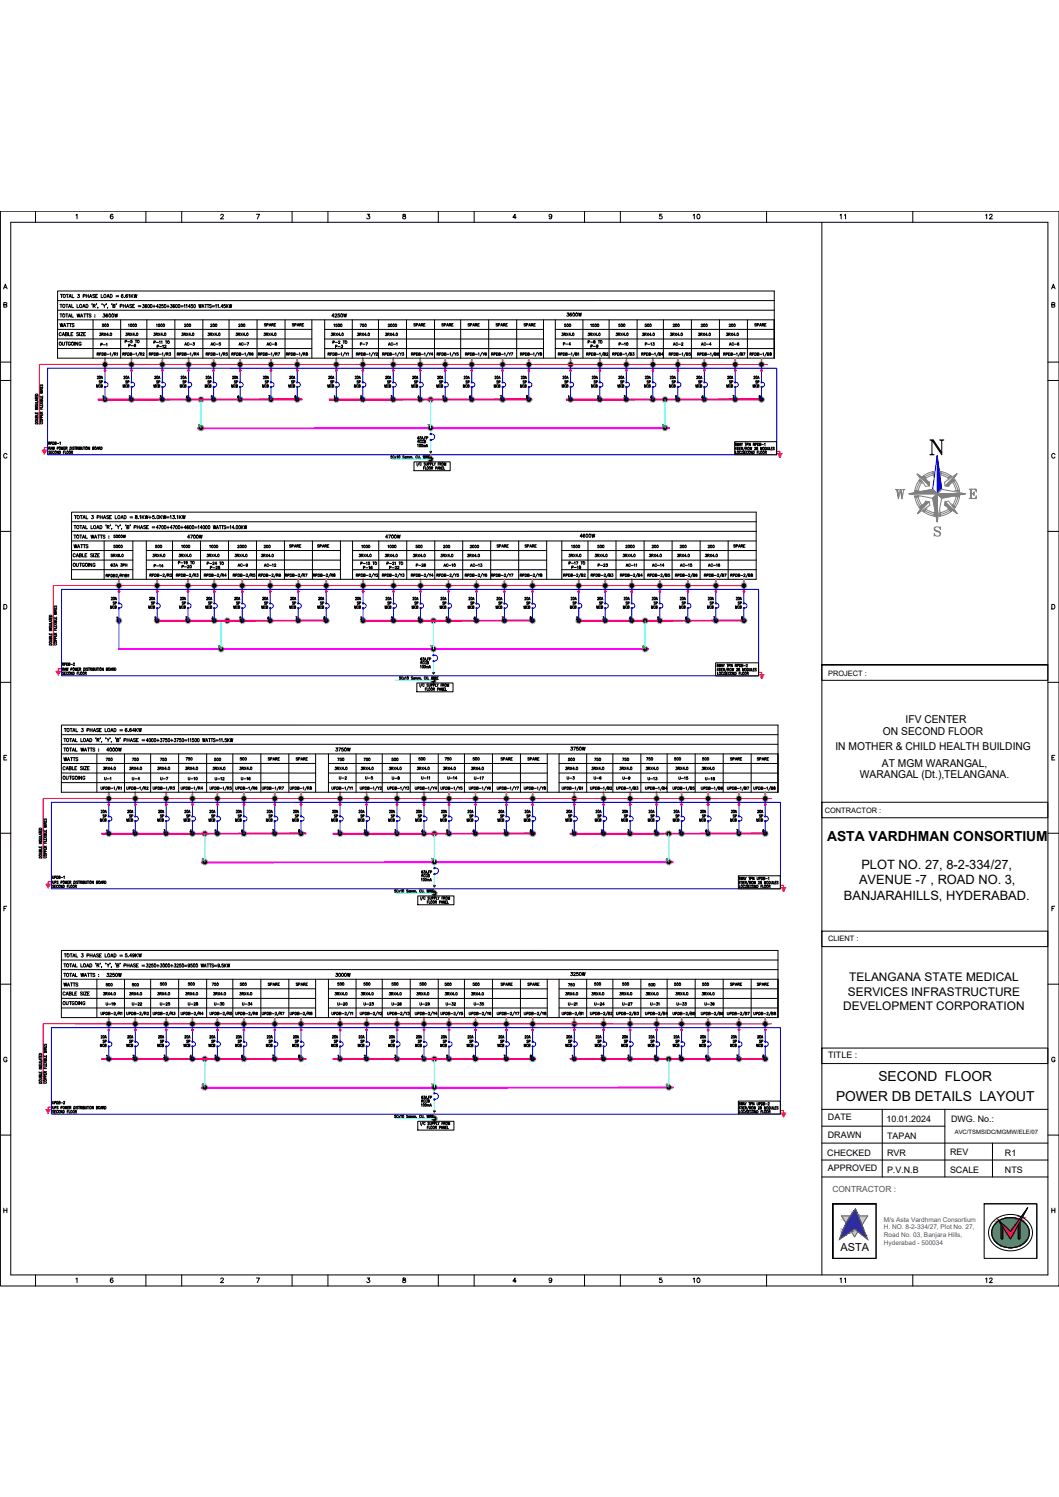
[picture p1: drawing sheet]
<svg xmlns="http://www.w3.org/2000/svg" width="420mm" height="594mm" viewBox="0 0 420 594" stroke-linecap="round" stroke-linejoin="round" font-family="sans-serif">
<defs><g id="words">
<text font-size="7.5" fill="#808080" x="354.2" y="199.3">W</text>
<g font-size="5.5">
<text x="328.1" y="333.8">ASTA VARDHMAN CONSORTIUM</text>
<text x="348.5" y="429.2">SECOND FLOOR</text>
<text x="331.7" y="436.9">POWER DB DETAILS LAYOUT</text>
</g>
<g font-size="5.1">
<text x="341.8" y="344.8">PLOT NO. 27, 8-2-334/27,</text>
<text x="340.8" y="350.9">AVENUE -7 , ROAD NO. 3,</text>
<text x="334.8" y="357.1">BANJARAHILLS, HYDERABAD.</text>
</g>
<g font-size="4.9">
<text x="274.1" y="88.2">10</text>
<text x="332.3" y="88.2">11</text>
<text x="390.2" y="88.2">12</text>
<text x="274.1" y="510.1">10</text>
<text x="332.3" y="510.1">11</text>
<text x="390.2" y="510.1">12</text>
</g>
<g font-size="4.7">
<text x="336.9" y="389.5">TELANGANA STATE MEDICAL</text>
<text x="336.4" y="395.1">SERVICES INFRASTRUCTURE</text>
<text x="334.6" y="400.8">DEVELOPMENT CORPORATION</text>
</g>
<g font-size="4.4">
<text x="73.4" y="214.8">4700W</text>
<text x="152" y="214.8">4700W</text>
<text x="41.3" y="299.5">4000W</text>
<text x="225.4" y="299.2">3750W</text>
<text x="41.3" y="388.8">3250W</text>
<text x="225.4" y="388.4">3250W</text>
</g>
<g font-size="4.3">
<text x="359.3" y="286.9">IFV CENTER</text>
<text x="350.3" y="291.8">ON SECOND FLOOR</text>
<text x="331.4" y="297.7">IN MOTHER &amp; CHILD HEALTH BUILDING</text>
<text x="349.9" y="304.3">AT MGM WARANGAL,</text>
<text x="341.2" y="308.9">WARANGAL (Dt.),TELANGANA.</text>
<text x="333.4" y="496.3">ASTA</text>
</g>
<g font-size="4">
<text x="39.5" y="130.9">500</text>
<text x="39.9" y="127">3600W</text>
<text x="72.3" y="130.9">200</text>
<text x="82.6" y="130.9">200</text>
<text x="93.8" y="130.9">200</text>
<text x="130.9" y="127">4250W</text>
<text x="141.8" y="130.9">750</text>
<text x="223" y="130.9">500</text>
<text x="224" y="126.6">3600W</text>
<text x="244.5" y="130.9">500</text>
<text x="255.1" y="130.9">500</text>
<text x="266" y="130.9">200</text>
<text x="277.3" y="130.9">200</text>
<text x="288.2" y="130.9">200</text>
<text x="39.2" y="138.6">P-1</text>
<text x="50.1" y="139">P-6</text>
<text x="72.3" y="138.3">AC-3</text>
<text x="82.9" y="138.3">AC-5</text>
<text x="93.8" y="138.3">AC-7</text>
<text x="105.1" y="138.3">AC-8</text>
<text x="132.3" y="139.3">P-3</text>
<text x="142.2" y="138.3">P-7</text>
<text x="222.6" y="138.3">P-4</text>
<text x="233.5" y="139">P-9</text>
<text x="266.3" y="138.3">AC-2</text>
<text x="277.3" y="138.3">AC-4</text>
<text x="288.6" y="138.3">AC-6</text>
<text x="38.5" y="153.5">SP</text>
<text x="49" y="153.5">SP</text>
<text x="61" y="153.5">SP</text>
<text x="71.6" y="153.5">SP</text>
<text x="81.5" y="153.5">SP</text>
<text x="92.1" y="153.5">SP</text>
<text x="104.4" y="153.5">SP</text>
<text x="114.7" y="153.5">SP</text>
<text x="130.2" y="153.5">SP</text>
<text x="140.8" y="153.5">SP</text>
<text x="152.8" y="153.5">SP</text>
<text x="163.7" y="153.5">SP</text>
<text x="173.6" y="153.5">SP</text>
<text x="183.8" y="153.5">SP</text>
<text x="196.1" y="153.5">SP</text>
<text x="206.7" y="153.5">SP</text>
<text x="223.3" y="153.5">SP</text>
<text x="234.9" y="153.5">SP</text>
<text x="245.2" y="153.5">SP</text>
<text x="255.8" y="153.5">SP</text>
<text x="265.6" y="153.5">SP</text>
<text x="276.2" y="153.5">SP</text>
<text x="288.6" y="153.5">SP</text>
<text x="298.8" y="153.5">SP</text>
<text x="60.7" y="218.7">500</text>
<text x="103.7" y="218.7">200</text>
<text x="164" y="218.7">500</text>
<text x="175" y="218.7">200</text>
<text x="236.4" y="218.7">500</text>
<text x="257.9" y="218.7">200</text>
<text x="268.8" y="218.7">200</text>
<text x="280.1" y="218.7">200</text>
<text x="71.3" y="226.5">P-20</text>
<text x="93.5" y="226.1">AC-9</text>
<text x="236.4" y="226.1">P-23</text>
<text x="44.1" y="240.9">SP</text>
<text x="59.3" y="240.9">SP</text>
<text x="71.3" y="240.9">SP</text>
<text x="81.8" y="240.9">SP</text>
<text x="92.8" y="240.9">SP</text>
<text x="104.1" y="240.9">SP</text>
<text x="115" y="240.9">SP</text>
<text x="126.3" y="240.9">SP</text>
<text x="140.8" y="240.9">SP</text>
<text x="152.8" y="240.9">SP</text>
<text x="163.7" y="240.9">SP</text>
<text x="174.6" y="240.9">SP</text>
<text x="185.9" y="240.9">SP</text>
<text x="196.8" y="240.9">SP</text>
<text x="208.1" y="240.9">SP</text>
<text x="226.5" y="240.9">SP</text>
<text x="240.2" y="240.9" transform="rotate(-90 240.2 240.9)">SP</text>
<text x="247.3" y="240.9">SP</text>
<text x="258.6" y="240.9">SP</text>
<text x="269.5" y="240.9">SP</text>
<text x="280.8" y="240.9">SP</text>
<text x="295.3" y="240.9" transform="rotate(-90 295.3 240.9)">SP</text>
<text x="132.3" y="299.2">3750W</text>
<text x="24.3" y="303">WATTS</text>
<text x="41.3" y="303">750</text>
<text x="51.5" y="303">750</text>
<text x="62.8" y="303">750</text>
<text x="73" y="303">750</text>
<text x="84.3" y="303">500</text>
<text x="94.5" y="303">500</text>
<text x="133" y="303">750</text>
<text x="143.6" y="303">750</text>
<text x="154.5" y="303">500</text>
<text x="165.1" y="303">500</text>
<text x="175.7" y="303">750</text>
<text x="186.6" y="303">500</text>
<text x="224.7" y="303">500</text>
<text x="234.9" y="303">750</text>
<text x="246.2" y="303">750</text>
<text x="255.4" y="303">750</text>
<text x="266.7" y="303">500</text>
<text x="277.6" y="303">500</text>
<text x="40.6" y="310.8">U-1</text>
<text x="51.5" y="310.8">U-4</text>
<text x="62.8" y="310.8">U-7</text>
<text x="84.3" y="310.8">U-12</text>
<text x="133.7" y="310.4">U-2</text>
<text x="144.3" y="310.4">U-5</text>
<text x="154.9" y="310.4">U-8</text>
<text x="224" y="310.4">U-3</text>
<text x="234.9" y="310.4">U-6</text>
<text x="246.2" y="310.4">U-9</text>
<text x="39.9" y="325.6">SP</text>
<text x="50.4" y="325.6">SP</text>
<text x="62.8" y="325.6">SP</text>
<text x="73" y="325.6">SP</text>
<text x="82.9" y="325.6">SP</text>
<text x="93.5" y="325.6">SP</text>
<text x="105.8" y="325.6">SP</text>
<text x="116.1" y="325.6">SP</text>
<text x="131.6" y="325.6">SP</text>
<text x="142.2" y="325.6">SP</text>
<text x="154.2" y="325.6">SP</text>
<text x="165.1" y="325.6">SP</text>
<text x="175" y="325.6">SP</text>
<text x="185.6" y="325.6">SP</text>
<text x="197.6" y="325.6">SP</text>
<text x="208.1" y="325.6">SP</text>
<text x="224.7" y="325.6">SP</text>
<text x="236.4" y="325.6">SP</text>
<text x="246.9" y="325.6">SP</text>
<text x="257.2" y="325.6">SP</text>
<text x="267.1" y="325.6">SP</text>
<text x="277.6" y="325.6">SP</text>
<text x="290" y="325.6">SP</text>
<text x="300.2" y="325.6">SP</text>
<text x="41.3" y="392.6">500</text>
<text x="51.5" y="392.6">500</text>
<text x="62.8" y="392.3">500</text>
<text x="73.7" y="392.3">500</text>
<text x="83.3" y="392.3">750</text>
<text x="94.5" y="392.3">500</text>
<text x="133" y="392.3">500</text>
<text x="143.6" y="392.3">500</text>
<text x="154.5" y="392.3">500</text>
<text x="165.8" y="392.3">500</text>
<text x="175.7" y="392.3">500</text>
<text x="186.6" y="392.3">500</text>
<text x="224.7" y="392.6">750</text>
<text x="234.9" y="392.3">500</text>
<text x="246.2" y="392.3">500</text>
<text x="256.5" y="392.6">500</text>
<text x="266.7" y="392.3">500</text>
<text x="277.6" y="392.3">500</text>
<text x="51.5" y="400">U-22</text>
<text x="62.8" y="400">U-25</text>
<text x="73.7" y="400">U-28</text>
<text x="95.2" y="400">U-34</text>
<text x="133" y="400">U-20</text>
<text x="143.6" y="400">U-23</text>
<text x="154.5" y="400">U-26</text>
<text x="176" y="400">U-32</text>
<text x="234.9" y="400">U-24</text>
<text x="278.7" y="400">U-36</text>
<text x="39.9" y="414.9">SP</text>
<text x="50.4" y="414.9">SP</text>
<text x="62.8" y="414.9">SP</text>
<text x="73" y="414.9">SP</text>
<text x="82.9" y="414.9">SP</text>
<text x="93.5" y="414.9">SP</text>
<text x="105.8" y="414.9">SP</text>
<text x="116.1" y="414.9">SP</text>
<text x="131.6" y="414.9">SP</text>
<text x="142.2" y="414.9">SP</text>
<text x="154.2" y="414.9">SP</text>
<text x="165.1" y="414.9">SP</text>
<text x="175" y="414.9">SP</text>
<text x="185.6" y="414.9">SP</text>
<text x="197.6" y="414.9">SP</text>
<text x="208.1" y="414.9">SP</text>
<text x="224.7" y="414.9">SP</text>
<text x="236.4" y="414.9">SP</text>
<text x="246.9" y="414.9">SP</text>
<text x="257.2" y="414.9">SP</text>
<text x="267.1" y="414.9">SP</text>
<text x="277.6" y="414.9">SP</text>
<text x="290" y="414.9">SP</text>
<text x="300.2" y="414.9">SP</text>
</g>
<g font-size="3.5">
<text x="82.6" y="226.8">P-25</text>
<text x="143.2" y="226.8">P-16</text>
<text x="153.8" y="226.8">P-22</text>
<text x="328.5" y="419.7">TITLE :</text>
<text x="328.5" y="444.6">DATE</text>
<text x="351.7" y="445.4">10.01.2024</text>
<text x="377.3" y="445.4">DWG. No.:</text>
<text x="328.5" y="451.5">DRAWN</text>
<text x="351.9" y="452.1">TAPAN</text>
<text x="328.2" y="458.6">CHECKED</text>
<text x="351.9" y="458.8">RVR</text>
<text x="376.9" y="458.5">REV</text>
<text x="398.7" y="458.8">R1</text>
<text x="328.5" y="464.6">APPROVED</text>
<text x="351.9" y="465.6">P.V.N.B</text>
<text x="376.9" y="465.5">SCALE</text>
<text x="398.7" y="465.6">NTS</text>
</g>
<text font-size="3.3" fill="#545454" x="330.2" y="473.1">CONTRACTOR :</text>
<g font-size="2.9">
<text x="328.5" y="268.1">PROJECT :</text>
<text x="327.2" y="322.6">CONTRACTOR :</text>
<text x="328.5" y="373.3">CLIENT :</text>
</g>
<g font-size="2.6" fill="#545454">
<text x="350.7" y="484.8">M/s Asta Vardhman Consortium</text>
<text x="350.7" y="487.9">H. NO. 8-2-334/27, Plot No. 27,</text>
<text x="350.7" y="491">Road No. 03, Banjara Hills,</text>
<text x="350.7" y="494.1">Hyderabad - 500034</text>
</g>
<text font-size="2.4" x="378.8" y="450.1">AVC/TSMSIDC/MGMW/ELE/07</text>
</g></defs>
<!-- layer: ELE- DB DETAIL -->
<g fill="#f0f" stroke="#f0f" stroke-width=".4">
<path d="M78.4 169.8v.3l187.2-.3zM78.4 170.1l187.2-.3v.3z"/>
<path d="M47.2 257.5v.2l210.1-.3zM47.2 257.7l210.1-.3v.3z"/>
<path d="M79.9 342.1v.3l187.1-.3zM79.9 342.4l187.1-.3v.2z"/>
<path d="M79.9 431.5v.3l187.1-.3zM79.9 431.8l187.1-.3v.3z"/>
</g>
<!-- layer: Raw Loop -->
<g fill="none" stroke="#000" stroke-width=".4">
<path d="M48.8 117v-.1a.55 .55 0 0 0-.7 .5 .55 .55 0 0 0 .7 .5 .38 .38 0 0 0-.2-.6 .38 .38 0 0 0-.5 .4M49.4 118h.1M50.6 117l-.1-.1a.55 .55 0 0 0-.7 .5 .55 .55 0 0 0 .8 .5 .38 .38 0 0 0-.2-.6 .38 .38 0 0 0-.5 .4M51 117.1l.3-.3v1.3M52 116.8v1.3M52.3 117.4l.5 .7M52.8 116.8l-.8 .9M53.2 116.8l.3 1.3 .3-1.3 .3 1.3 .3-1.3M307.2 115.5h-284.3l-.1 26.6M307.2 119.3h-284.4M22.8 126.9h.1M22.8 138.3h100.9"/>
<path d="M22.8 134.5h100.9M23.8 124.6h.8M23.8 128.4l.3 1.3 .3-1.3 .3 1.3 .3-1.3M24.2 124.6v1.3M24.3 132.3a.45 .45 0 0 0-.5-.3 .45 .45 0 0 0-.3 .4v.4a.45 .45 0 0 0 .3 .4 .45 .45 0 0 0 .5-.3M24.7 133.2l.5-1.2 .4 1.2M24.7 135.8v.9l.4 .4 .4-.2 .1-1.1M24.9 132.8h.5M25.2 129.7l.5-1.3 .4 1.3M25.4 129.2h.5M26 132.6l.7-.1v-.4l-.7-.1v1.2l.7-.1-.2-.5M26 135.8h.8"/>
<path d="M26.1 124.6h.8M26.4 135.8v1.3M26.5 128.4h.8M26.5 124.6v1.3M26.9 128.4v1.3M27.2 125.9l.4-1.3 .5 1.3M27.2 132v1.2h.7M27.3 125.4h.6M27.5 128.4h.8M27.9 128.4v1.3M27.9 136.1a.45 .45 0 0 0-.5-.3 .45 .45 0 0 0-.3 .5v.3a.44 .44 0 0 0 .4 .5 .44 .44 0 0 0 .4-.5h-.2M28.2 132.6h.4"/>
<path d="M28.4 124.6v1.3h.7M28.9 132h-.7v1.2h.7M29.4 128.6h-.8l.8 .7-.3 .4-.5-.2M29.6 135.8v1.3M30.5 124.6l.3 1.3 .3-1.3 .3 1.3 .3-1.3M30.9 135.8v1.3l-.9-1.3v1.3M31.2 132.1h-.8l.8 .8-.3 .3-.5-.1M31.6 132v1.2M31.9 125.9l.5-1.3 .5 1.3M32 132h.8l-.8 1.2h.8M32.1 125.4h.6M32.2 136.1a.45 .45 0 0 0-.5-.3 .45 .45 0 0 0-.4 .5v.3a.44 .44 0 0 0 .5 .5 .44 .44 0 0 0 .4-.5h-.3"/>
<path d="M33.2 132.6h.4M33.2 124.6h.8M33.6 124.6v1.3M33.9 132h-.7v1.2h.7M34.3 124.6h.8M34.7 124.6v1.3M36.1 124.8h-.8l.8 .7-.3 .4-.5-.2M36.9 126.9v15.2M37.6 125h.1M37.6 125.7h.1M39.5 132.2h.6l-.3 .4a.33 .33 0 0 1 .2 .5 .33 .33 0 0 1-.6-.1M40.4 132.7l.5-.1 .1-.3-.6-.1v1"/>
<path d="M40.5 140a.55 .55 0 0 1 .6 .3 .55 .55 0 0 1-.1 .7h-.5zM40.7 132.7l.3 .5M41.4 132.2l.6 1M42 132.2l-.6 1M43 132.9h-.7l.5-.7v1M43.3 133.1v.1M45.2 139.8l-.8 1.6M47.9 126.9v15.2M49.9 132.2h.5l-.2 .4a.33 .33 0 0 1 .2 .5 .33 .33 0 0 1-.6-.1M50.7 140a.55 .55 0 0 1 .6 .3 .55 .55 0 0 1-.1 .7h-.5zM50.8 132.7l.5-.1 .1-.3-.6-.1v1M50.9 128.8l.3-.2v1"/>
<path d="M51.1 132.7l.3 .5M51.7 132.2l.7 1M52.4 132.2l-.7 1M53.4 132.9h-.7l.4-.7v1M53.7 133.1h.1M55.4 139.8l-.8 1.6M58.3 126.9v15.2M61 132.2h.6l-.3 .4a.33 .33 0 0 1 .2 .5 .33 .33 0 0 1-.5-.1M61.1 135.8h.5l.1-.4-.6-.1v1M61.2 140a.55 .55 0 0 1 .6 .3 .55 .55 0 0 1-.2 .7h-.4zM61.9 132.7l.5-.1 .1-.3-.6-.1v1M62 135.9h.9"/>
<path d="M62.1 128.8l.2-.2v1M62.2 132.7l.3 .5M62.3 137.5h.6v-.4l-.6-.1v1M62.9 132.2l.6 1M63.3 135.5l.2-.2v1M63.3 137.6h.9M63.4 128.6h-.5l-.1 .4a.35 .35 0 0 1 .6 0 .35 .35 0 0 1-.1 .6 .35 .35 0 0 1-.5-.2M63.5 132.2l-.6 1M64 135.5l.2-.2v1M64.5 132.9h-.7l.5-.7v1M64.5 137.2l.3-.2v1M64.8 133.1h.1"/>
<path d="M65.3 137.2l.4-.2 .2 .3-.6 .7h.6M65.6 135.3h.7M65.9 139.8l-.8 1.6M66 135.3v1M67.2 140h.5l-.3 .4a.33 .33 0 0 1 .3 .5 .33 .33 0 0 1-.6-.1M69.4 126.9v15.2M72.2 132.2h.5l-.3 .4a.33 .33 0 0 1 .2 .5 .33 .33 0 0 1-.5-.1M72.3 140a.55 .55 0 0 1 .6 .3 .55 .55 0 0 1-.2 .7h-.4zM73 132.7l.5-.1 .1-.3-.6-.1v1M73.3 132.7l.3 .5M74 132.2l.6 1M74.6 132.2l-.6 1"/>
<path d="M75.6 132.9h-.7l.5-.7v1M75.9 133.1h.1M77 139.8l-.8 1.6M80.5 126.9v15.2M82.5 132.2h.6l-.3 .4a.33 .33 0 0 1 .2 .5 .33 .33 0 0 1-.6-.1M83.4 132.7l.5-.1 .1-.3-.6-.1v1M83.7 132.7l.3 .5M83.7 140a.54 .54 0 0 1 .7 .4 .54 .54 0 0 1-.3 .6h-.4zM84.4 132.2l.6 1M85 132.2l-.6 1M86 132.9h-.7l.5-.7v1M86.3 133.1h.1"/>
<path d="M88.5 139.8l-.9 1.6M90.2 140h-.5v.4a.35 .35 0 0 1 .5 0 .35 .35 0 0 1 0 .6 .35 .35 0 0 1-.6-.2M90.9 126.9v15.2M93.7 132.2h.5l-.3 .4a.33 .33 0 0 1 .2 .5 .33 .33 0 0 1-.5-.1M93.9 140a.54 .54 0 0 1 .7 .4 .54 .54 0 0 1-.3 .6h-.4zM94.5 132.7l.6-.1v-.3l-.6-.1v1M94.8 132.7l.3 .5M95.5 132.2l.6 1M96.1 132.2l-.6 1M97.1 132.9h-.7l.5-.7v1M97.4 133.1h.1M98.7 139.8l-.9 1.6"/>
<path d="M102 126.9v15.2M104.4 140a.54 .54 0 0 1 .7 .4 .54 .54 0 0 1-.4 .6h-.3zM104.8 132.2h.5l-.3 .4a.33 .33 0 0 1 .3 .5 .33 .33 0 0 1-.6-.1M105.5 128.5h-.6l.6 .8h-.6M105.6 132.7l.6-.1v-.3l-.6-.1v1M105.8 128.9h.6v-.4l-.6-.1v1M105.9 132.7l.4 .5M106.6 132.2l.6 1M106.8 129.4l.4-1 .3 1M106.9 129.1h.5M107.2 132.2l-.6 1M107.8 128.9l.6-.1v-.3l-.6-.1v1"/>
<path d="M108.1 128.9l.4 .5M108.2 132.9h-.7l.5-.7v1M108.5 133.1h.1M108.8 128.9h.4M109.2 139.8l-.9 1.6M109.4 128.4h-.6v1h.6M110.3 140h.7l-.5 1M113.1 126.9v15.2M116.6 128.5h-.6l.6 .6-.2 .3-.4-.1M116.9 128.9h.6v-.4l-.6-.1v1M117.9 129.4l.4-1 .3 1M118 129.1h.5"/>
<path d="M118.9 128.9l.6-.1v-.3l-.6-.1v1M119.2 128.9l.4 .5M119.9 128.9h.4M120.3 139.8l-.9 1.6M120.5 128.4h-.6v1h.6M123.7 130.7h-100.9M123.7 126.9v15.2M128.8 138.3h86.8M128.8 134.5h86.8M128.8 130.7h86.8M128.8 126.9v15.2M131.4 132.2h.6l-.3 .4a.33 .33 0 0 1 .2 .5 .33 .33 0 0 1-.6-.1"/>
<path d="M132.3 132.7l.5-.1 .1-.3-.6-.1v1M132.5 128.8l.2-.2v1M132.6 132.7l.3 .5M133.3 132.2l.6 1M133.8 128.6h-.5l-.1 .4a.35 .35 0 0 1 .6 0 .35 .35 0 0 1-.1 .5 .35 .35 0 0 1-.5-.1M133.9 132.2l-.6 1M134.9 132.9h-.7l.5-.7v1M135.2 133.1h.1M136.9 139.8l-.9 1.6M139.8 126.9v15.2M141.8 132.2h.5l-.2 .4a.33 .33 0 0 1 .2 .5 .33 .33 0 0 1-.6-.1M142.7 132.7l.5-.1 .1-.3-.6-.1v1"/>
<path d="M143 132.7l.3 .5M143.6 132.2l.7 1M144.3 132.2l-.7 1M145.3 132.9h-.7l.4-.7v1M145.6 133.1h.1M148.1 139.8l-.8 1.6M150.2 126.9v15.2M152.9 132.2h.6l-.3 .4a.33 .33 0 0 1 .2 .5 .33 .33 0 0 1-.5-.1M153.8 132.7l.5-.1 .1-.3-.6-.1v1M154 128.8l.2-.2 .4 .2-.6 .8h.6M154.1 137.1l.4-1.1 .3 1.1M154.1 132.7l.3 .5"/>
<path d="M154.2 136.7h.5M154.8 132.2l.6 1M155.4 132.2l-.6 1M155.8 136.3a.36 .36 0 0 0-.4-.3 .36 .36 0 0 0-.3 .4v.3a.36 .36 0 0 0 .3 .4 .36 .36 0 0 0 .4-.3M156.1 136.6h.8M156.4 132.9h-.7l.5-.7v1M156.7 133.1v.1M157.3 136.2l.2-.2v1.1M158.4 139.8l-.8 1.6M161.3 126.9v15.2M164.8 128.5h-.6l.6 .8h-.6M165.1 128.9h.6v-.4l-.6-.1v1"/>
<path d="M166.1 129.4l.3-1 .4 1M166.2 129.1h.5M167.1 128.9l.6-.1v-.3l-.6-.1v1M167.4 128.9l.3 .5M168.1 128.9h.3M168.7 128.4h-.6v1h.6M169.9 139.8l-.8 1.6M172.4 126.9v15.2M175.9 128.5h-.6l.6 .6-.2 .3-.4-.1M176.2 128.9h.6v-.4l-.6-.1v1M177.2 129.4l.4-1 .3 1M177.3 129.1h.5"/>
<path d="M178.2 128.9l.6-.1v-.3l-.6-.1v1M178.5 128.9l.4 .5M179.2 128.9h.4M179.8 128.4h-.6v1h.6M180.1 139.8l-.8 1.6M182.8 126.9v15.2M186.3 128.5h-.6l.6 .6-.2 .3-.4-.1M186.6 128.9h.6v-.4l-.6-.1v1M187.6 129.4l.3-1 .4 1M187.7 129.1h.5M188.6 128.9l.6-.1v-.3l-.6-.1v1M188.9 128.9l.4 .5"/>
<path d="M189.6 128.9h.3M190.2 128.4h-.6v1h.6M191.3 139.8l-.8 1.6M193.9 126.9v15.2M197.4 128.5h-.6l.6 .6-.2 .3-.4-.1M197.7 128.9h.6v-.4l-.6-.1v1M198.7 129.4l.4-1 .3 1M198.8 129.1h.5M199.7 128.9l.6-.1v-.3l-.6-.1v1M200 128.9l.4 .5M200.7 128.9h.4M201.3 128.4h-.6v1h.6"/>
<path d="M201.7 139.8l-.8 1.6M205 126.9v15.2M208.5 128.5h-.6l.6 .8h-.6M208.8 128.9h.6v-.4l-.6-.1v1M209.8 129.4l.4-1 .3 1M209.9 129.1h.5M210.8 128.9l.6-.1v-.3l-.6-.1v1M211.1 128.9l.4 .5M211.8 128.9h.4M212.4 128.4h-.6v1h.6M213.2 139.8l-.9 1.6M215.6 126.9v15.2"/>
<path d="M220.3 138.3h86.9M220.3 134.5h86.9M220.3 126.9v15.2M222.9 132.2h.6l-.3 .4a.33 .33 0 0 1 .2 .5 .33 .33 0 0 1-.5-.1M223.5 140a.54 .54 0 0 1 .6 .4 .54 .54 0 0 1-.3 .6h-.3zM223.8 132.7l.5-.1 .1-.3-.6-.1v1M224.1 132.7l.3 .5M224.8 132.2l.6 1M225.4 132.2l-.6 1M226.4 132.9h-.7l.5-.7v1M226.7 133.1v.1M228.2 139.8l-.8 1.6"/>
<path d="M231.3 126.9v15.2M233.3 132.2h.5l-.2 .4a.33 .33 0 0 1 .2 .5 .33 .33 0 0 1-.6-.1M234.2 132.7l.5-.1 .1-.3-.6-.1v1M234.3 128.8l.3-.2v1M234.5 132.7l.3 .5M234.7 140a.54 .54 0 0 1 .6 .4 .54 .54 0 0 1-.3 .6h-.3zM235.2 132.2l.6 1M235.6 128.6h-.4l-.1 .4a.35 .35 0 0 1 .6 0 .35 .35 0 0 1-.1 .6 .35 .35 0 0 1-.5-.2M235.8 132.2l-.6 1M236.8 132.9h-.7l.4-.7v1M237.1 133.1v.1M239.4 139.8l-.8 1.6"/>
<path d="M241.7 126.9v15.2M244.5 132.2h.5l-.3 .4a.33 .33 0 0 1 .2 .5 .33 .33 0 0 1-.5-.1M245 140a.56 .56 0 0 1 .7 .3 .56 .56 0 0 1-.2 .7h-.5zM245.3 132.7l.6-.1v-.3l-.6-.1v1M245.6 136.6l.5-.1 .1-.4-.6-.1v1.1M245.6 132.7l.3 .5M246.3 132.2l.6 1M246.6 136.6h.8M246.9 132.2l-.6 1M247.8 136.2l.2-.2v1.1M247.9 132.9h-.7l.5-.7v1M248.2 133.1h.1"/>
<path d="M249.8 139.8l-.8 1.6M251.1 140h.5l-.3 .4a.33 .33 0 0 1 .2 .5 .33 .33 0 0 1-.5-.1M252.8 126.9v15.2M254.9 132.2h.5l-.3 .4a.33 .33 0 0 1 .3 .5 .33 .33 0 0 1-.6-.1M255.7 132.7l.6-.1v-.3l-.6-.1v1M256 136.6l.6-.1v-.4l-.6-.1v1.1M256 132.7l.4 .5M256.7 132.2l.6 1M257 136.6h.8M257.3 132.2l-.6 1M258.2 136.2l.2-.2v1.1M258.3 132.9h-.7l.5-.7v1"/>
<path d="M258.6 133.1l.1 .1M259 136h.6l-.3 .4a.33 .33 0 0 1 .2 .6 .33 .33 0 0 1-.6-.1M261.3 139.8l-.9 1.6M263.2 126.9v15.2M266 132.2h.5l-.3 .4a.33 .33 0 0 1 .3 .5 .33 .33 0 0 1-.6-.1M266.8 132.7l.6-.1v-.3l-.6-.1v1M267.2 132.7l.3 .5M267.8 132.2l.7 1M268.5 132.2l-.7 1M269.4 132.9h-.7l.5-.7v1M269.7 133.1l.1 .1M272.2 139.8l-.9 1.6"/>
<path d="M274.3 126.9v15.2M277.1 132.2h.5l-.3 .4a.33 .33 0 0 1 .3 .5 .33 .33 0 0 1-.6-.1M278 132.7l.5-.1 .1-.3-.6-.1v1M278.3 132.7l.3 .5M278.9 132.2l.7 1M279.6 132.2l-.7 1M280.6 132.9h-.7l.4-.7v1M280.8 133.1l.1 .1M283.4 139.8l-.8 1.6M285.4 126.9v15.2M288.2 132.2h.5l-.3 .4a.33 .33 0 0 1 .3 .5 .33 .33 0 0 1-.6-.1M289.1 132.7l.5-.1 .1-.3-.6-.1v1"/>
<path d="M289.4 132.7l.3 .5M290 132.2l.7 1M290.7 132.2l-.7 1M291.7 132.9h-.7l.4-.7v1M291.9 133.1l.1 .1M293.8 139.8l-.9 1.6M296.5 126.9v15.2M300.1 128.5h-.7l.7 .6-.2 .3-.5-.1M300.4 128.9h.5l.1-.4-.6-.1v1M301.3 129.4l.4-1 .4 1M301.5 129.1h.4M302.4 128.9l.5-.1 .1-.3-.6-.1v1"/>
<path d="M302.7 128.9l.3 .5M303.3 128.9h.4M303.9 128.4h-.6v1h.6M304.3 139.8l-.9 1.6M307.2 123.1h-284.4M307.2 130.7h-86.9M307.2 126.9v15.2M38.5 140.5l.6-.1v-.3l-.6-.1v1M38.9 140.5l.3 .5M39.5 140.5h.6v-.4l-.6-.1v1M41.5 140.5l.5-.1 .1-.3-.6-.1v1l.6-.1-.2-.4M42.4 140.6h.9"/>
<path d="M43.7 140.2l.2-.2v1M45.4 140.5l.6-.1v-.3l-.6-.1v1M45.7 140.5l.4 .5M46.4 140.2l.2-.2v1M48.7 140.5l.6-.1v-.3l-.6-.1v1M49.1 140.5l.3 .5M49.7 140.5h.6v-.4l-.6-.1v1M51.7 140.5l.5-.1 .1-.3-.6-.1v1l.6-.1-.2-.4M52.6 140.6h.9M53.9 140.2l.2-.2v1M55.6 140.5l.6-.1v-.3l-.6-.1v1M56 140.5l.3 .5"/>
<path d="M56.7 140.2l.1-.2 .4 .2-.6 .8h.7M59.2 140.5l.6-.1v-.3l-.6-.1v1M59.5 140.5l.4 .5M60.2 140.5h.6v-.4l-.6-.1v1M62.2 140.5l.5-.1 .1-.3-.6-.1v1l.6-.1-.2-.4M63.1 140.6h.9M64.3 140.2l.3-.2v1M66.1 140.5l.6-.1v-.3l-.6-.1v1M66.4 140.5l.4 .5M70.3 140.5l.6-.1v-.3l-.6-.1v1M70.6 140.5l.4 .5M71.3 140.5h.6v-.4l-.6-.1v1"/>
<path d="M73.3 140.5l.5-.1 .1-.3-.6-.1v1l.6-.1-.2-.4M74.2 140.6h.9M75.4 140.2l.3-.2v1M77.2 140.5l.6-.1v-.3l-.6-.1v1M77.5 140.5l.4 .5M78.9 140.7h-.7l.5-.7v1M81.8 140.5l.5-.1 .1-.3-.6-.1v1M82.1 140.5l.3 .5M82.8 140.5h.5l.1-.4-.6-.1v1M84.7 140.5l.6-.1v-.3l-.6-.1v1l.6-.1-.2-.4M85.7 140.6h.8M86.9 140.2l.2-.2v1"/>
<path d="M88.7 140.5l.5-.1 .1-.3-.6-.1v1M89 140.5l.3 .5M92 140.5l.5-.1 .1-.3-.6-.1v1M92.3 140.5l.3 .5M93 140.5h.5l.1-.4-.6-.1v1M94.9 140.5l.6-.1v-.3l-.6-.1v1l.6-.1-.2-.4M95.9 140.6h.8M97.1 140.2l.2-.2v1M98.9 140.5l.5-.1 .1-.3-.6-.1v1M99.2 140.5l.3 .5M100.4 140.1a.47 .47 0 0 0-.6 .4 .47 .47 0 0 0 .5 .5 .31 .31 0 0 0 0-.5 .31 .31 0 0 0-.4 .2M102.5 140.5l.5-.1 .1-.3-.6-.1v1"/>
<path d="M102.8 140.5l.3 .5M103.4 140.5h.6v-.4l-.6-.1v1M105.4 140.5l.6-.1v-.3l-.6-.1v1l.6-.1-.2-.4M106.4 140.6h.8M107.6 140.2l.2-.2v1M109.4 140.5l.5-.1 .1-.3-.6-.1v1M109.7 140.5l.3 .5M113.6 140.5l.5-.1 .1-.3-.6-.1v1M113.9 140.5l.3 .5M114.5 140.5h.6l.1-.4-.7-.1v1M115.5 140a.55 .55 0 0 1 .7 .3 .55 .55 0 0 1-.2 .7h-.5zM116.5 140.5l.6-.1v-.3l-.6-.1v1l.6-.1-.2-.4"/>
<path d="M117.5 140.6h.8M118.7 140.2l.2-.2v1M120.5 140.5l.5-.1 .1-.3-.6-.1v1M120.8 140.5l.3 .5M121.5 140.1v.2l.5 .3v.4l-.5-.1v-.3l.5-.4zM130.1 140.5l.6-.1 .1-.3-.7-.1v1M130.5 140.5l.3 .5M131.1 140.5h.6v-.4l-.6-.1v1M132.1 140a.54 .54 0 0 1 .6 .4 .54 .54 0 0 1-.3 .6h-.3zM133.1 140.5l.5-.1 .1-.3-.6-.1v1l.6-.1-.2-.4M135.3 140.2l.2-.2v1M137.4 140.5v.5"/>
<path d="M138 140.2l.2-.2v1M141.4 140.5l.5-.1 .1-.3-.6-.1v1M141.7 140.5l.3 .5M142.4 140.5h.5l.1-.4-.6-.1v1M143.3 140a.54 .54 0 0 1 .7 .4 .54 .54 0 0 1-.3 .6h-.4zM144.3 140.5l.6-.1v-.3l-.6-.1v1l.6-.1-.2-.4M145.3 140.6h.8M146.5 140.2l.2-.2v1M148.3 140l.3 .5 .4-.5M148.6 140.5v.5M149.3 140.2l.1-.2 .4 .2-.6 .8h.7M151.7 140.5l.6-.1v-.3l-.6-.1v1"/>
<path d="M152.1 140.5l.3 .5M152.7 140.5h.6v-.4l-.6-.1v1M153.7 140a.55 .55 0 0 1 .6 .3 .55 .55 0 0 1-.1 .7h-.5zM154.7 140.5l.5-.1 .1-.3-.6-.1v1l.6-.1-.2-.4M155.6 140.6h.9M156.9 140.2l.2-.2v1M158.6 140l.4 .5 .4-.5M159 140.5v.5M159.7 140h.5l-.3 .4a.33 .33 0 0 1 .2 .5 .33 .33 0 0 1-.5-.1M163.2 140.5l.6-.1v-.3l-.6-.1v1M163.5 140.5l.4 .5M164.2 140.5h.6v-.4l-.6-.1v1"/>
<path d="M165.2 140a.55 .55 0 0 1 .6 .3 .55 .55 0 0 1-.2 .7h-.4zM166.2 140.5l.5-.1 .1-.3-.6-.1v1l.6-.1-.2-.4M167.1 140.6h.9M168.3 140.2l.3-.2v1M170.1 140l.4 .5 .4-.5M170.5 140.5v.5M171.7 140.7h-.7l.5-.7v1M173.4 140.5l.6-.1v-.3l-.6-.1v1M173.7 140.5l.3 .5M174.4 140.5h.5l.1-.4-.6-.1v1M175.3 140a.55 .55 0 0 1 .7 .3 .55 .55 0 0 1-.2 .7h-.5zM176.3 140.5l.6-.1v-.3l-.6-.1v1l.6-.1-.2-.4"/>
<path d="M177.3 140.6h.8M178.5 140.2l.3-.2v1M180.3 140l.4 .5 .3-.5M180.7 140.5v.5M181.8 140h-.5v.4a.35 .35 0 0 1 .5 0 .35 .35 0 0 1-.1 .6 .35 .35 0 0 1-.5-.2M184.6 140.5l.6-.1v-.3l-.6-.1v1M185 140.5l.3 .5M185.6 140.5h.6v-.4l-.6-.1v1M186.6 140a.54 .54 0 0 1 .6 .4 .54 .54 0 0 1-.3 .6h-.3zM187.6 140.5l.5-.1 .1-.3-.6-.1v1l.6-.1-.2-.4M188.5 140.6h.9M189.8 140.2l.2-.2v1"/>
<path d="M191.5 140l.4 .5 .4-.5M191.9 140.5v.5M193 140.2v-.1a.47 .47 0 0 0-.6 .4 .47 .47 0 0 0 .5 .5 .31 .31 0 0 0 0-.5 .31 .31 0 0 0-.4 .2M195 140.5l.5-.1 .1-.3-.6-.1v1M195.3 140.5l.3 .5M196 140.5h.5l.1-.4-.6-.1v1M196.9 140a.54 .54 0 0 1 .7 .4 .54 .54 0 0 1-.3 .6h-.4zM197.9 140.5l.6-.1v-.3l-.6-.1v1l.6-.1-.2-.4M198.9 140.6h.8M200.1 140.2l.2-.2v1M201.9 140l.3 .5 .4-.5M202.2 140.5v.5"/>
<path d="M202.8 140h.7l-.5 1M206.5 140.5l.5-.1 .1-.3-.6-.1v1M206.8 140.5l.3 .5M207.4 140.5h.6l.1-.4-.7-.1v1M208.4 140a.54 .54 0 0 1 .7 .4 .54 .54 0 0 1-.3 .6h-.4zM209.4 140.5l.6-.1v-.3l-.6-.1v1l.6-.1-.2-.4M210.4 140.6h.8M211.6 140.2l.2-.2v1M213.4 140l.3 .5 .4-.5M213.7 140.5v.5M214.4 140.1l.1 .3a.35 .35 0 0 1 .5 .2 .35 .35 0 0 1-.3 .4 .35 .35 0 0 1-.4-.3l.6-.4zM221.5 140.5l.6-.1v-.3l-.6-.1v1"/>
<path d="M221.8 140.5l.4 .5M222.5 140.5h.5l.1-.4-.6-.1v1M224.4 140.5l.6-.1v-.3l-.6-.1v1l.6-.1-.1-.4M225.4 140.6h.9M226.6 140.2l.3-.2v1M228.4 140.5l.6-.1v-.3l-.6-.1v1l.6-.1-.2-.4M229.4 140.2l.2-.2v1M232.7 140.5l.6-.1v-.3l-.6-.1v1M233.1 140.5l.3 .5M233.7 140.5h.6v-.4l-.6-.1v1M235.7 140.5l.5-.1 .1-.3-.6-.1v1l.6-.1-.2-.4M236.6 140.6h.9"/>
<path d="M237.9 140.2l.2-.2v1M239.6 140.5l.6-.1v-.3l-.6-.1v1l.6-.1-.2-.4M240.7 140.2l.1-.2 .4 .2-.6 .8h.7M243.1 140.5l.5-.1 .1-.3-.6-.1v1M243.4 140.5l.3 .5M244.1 140.5h.5l.1-.4-.6-.1v1M246 140.5l.6-.1v-.3l-.6-.1v1l.6-.1-.2-.4M247 140.6h.8M248.2 140.2l.2-.2v1M250 140.5l.5-.1 .1-.3-.6-.1v1l.6-.1-.2-.4M254.6 140.5l.5-.1 .1-.3-.6-.1v1M254.9 140.5l.3 .5"/>
<path d="M255.6 140.5h.5l.1-.4-.6-.1v1M256.5 140a.54 .54 0 0 1 .7 .4 .54 .54 0 0 1-.3 .6h-.4zM257.5 140.5l.6-.1v-.3l-.6-.1v1l.6-.1-.2-.4M258.5 140.6h.8M259.7 140.2l.2-.2v1M261.5 140.5l.5-.1 .1-.3-.6-.1v1l.6-.1-.2-.4M263.1 140.7h-.6l.4-.7v1M265.5 140.5h.5l.1-.4-.6-.1v1M265.8 140.5l.3 .5M266.5 140.6l.5-.1 .1-.4-.6-.1v1M267.4 140a.55 .55 0 0 1 .7 .3 .55 .55 0 0 1-.2 .7h-.5zM268.4 140.5h.6v-.4l-.6-.1v1l.6-.1-.2-.4"/>
<path d="M269.4 140.6h.8M270.6 140.2l.2-.2v1M272.4 140.5h.5l.1-.4-.6-.1v1l.6-.1-.2-.4M273.9 140h-.5v.5a.35 .35 0 0 1 .5 0 .35 .35 0 0 1 0 .5 .35 .35 0 0 1-.6-.1M276.7 140.5h.6v-.4l-.6-.1v1M277 140.5l.4 .5M277.7 140.6l.5-.1 .1-.4-.6-.1v1M278.7 140a.55 .55 0 0 1 .6 .3 .55 .55 0 0 1-.2 .7h-.4zM279.6 140.5h.6l.1-.4-.7-.1v1l.7-.1-.2-.4M280.6 140.6h.9M281.8 140.2l.3-.2v1M283.6 140.5h.6v-.4l-.6-.1v1l.6-.1-.2-.4"/>
<path d="M285.1 140.2v-.1a.47 .47 0 0 0-.5 .4 .47 .47 0 0 0 .4 .5 .31 .31 0 0 0 .1-.5 .31 .31 0 0 0-.5 .2M287.1 140.5h.5l.1-.4-.6-.1v1M287.4 140.5l.3 .5M288 140.6l.6-.1v-.4l-.6-.1v1M289 140a.54 .54 0 0 1 .7 .4 .54 .54 0 0 1-.4 .6h-.3zM290 140.5h.6v-.4l-.6-.1v1l.6-.1-.2-.4M291 140.6h.8M292.2 140.2l.2-.2v1M294 140.5h.5l.1-.4-.6-.1v1l.6-.1-.2-.4M294.9 140h.7l-.5 1M297.6 140.5h.5l.1-.4-.6-.1v1M297.9 140.5l.3 .5"/>
<path d="M298.5 140.6l.6-.1v-.4l-.6-.1v1M299.5 140a.56 .56 0 0 1 .6 .3 .56 .56 0 0 1-.1 .7h-.5zM300.5 140.5h.5l.1-.4-.6-.1v1l.6-.1-.2-.4M301.5 140.6h.8M302.7 140.2l.2-.2v1M304.4 140.5h.6v-.4l-.6-.1v1l.6-.1-.1-.4M305.5 140.1l.1 .3a.35 .35 0 0 1 .5 .2 .35 .35 0 0 1-.3 .5 .35 .35 0 0 1-.4-.4l.6-.4zM28.4 214.7h.1M28.4 218.5h24.3M29.3 212.3h.8M29.3 216.1l.3 1.3 .3-1.3 .3 1.3 .3-1.3M29.7 212.3v1.3"/>
<path d="M30.7 217.4l.5-1.3 .5 1.3M30.9 217h.6M31.6 212.3h.9M32 216.1h.8M32.1 212.3v1.3M32.4 216.1v1.3M32.7 213.6l.5-1.3 .4 1.3M32.7 219.7v1.3h.7M32.9 213.2h.5M33.1 216.1h.8M33.5 216.1v1.3M34 212.3v1.3h.7"/>
<path d="M34.5 219.7h-.8v1.3h.8M34.9 216.3h-.8l.8 .8-.3 .3-.5-.2M36.1 212.3l.3 1.3 .3-1.3 .2 1.3 .3-1.3M36.7 219.9h-.8l.8 .7-.2 .4-.6-.2M37.1 219.7v1.3M37.5 213.6l.4-1.3 .5 1.3M37.6 219.7h.8l-.8 1.3h.8M37.6 213.2h.6M38.7 212.3h.9M39.2 212.3v1.3M39.5 219.7h-.8v1.3h.8M39.8 212.3h.8"/>
<path d="M40.2 212.3v1.3M41.3 214.7v15.2M41.7 212.5h-.9l.9 .7-.3 .4-.6-.2M43.2 212.8h.1M43.2 213.5h.1M44.6 219.9h-.5v.5a.35 .35 0 0 1 .5 0 .35 .35 0 0 1-.1 .5 .35 .35 0 0 1-.5-.1M45.7 216.3h-.5v.5a.35 .35 0 0 1 .5 0 .35 .35 0 0 1-.1 .5 .35 .35 0 0 1-.5-.1M45.7 212.3h-.5v.5a.35 .35 0 0 1 .5 0 .35 .35 0 0 1-.1 .5 .35 .35 0 0 1-.5-.1M45.9 219.9l.7 1.1M46.6 219.9l-.7 1.1M48.9 212.3l.2 1.1 .2-1.1 .3 1.1 .2-1.1M52.7 214.7v15.2"/>
<path d="M53.8 204.6v.4a.52 .52 0 0 1 .6 .2 .52 .52 0 0 1 0 .6h-.6a.61 .61 0 0 1 0-.7 .61 .61 0 0 1 .6-.2v-.3zM54.9 205.7v.1M55.4 204.8l.3-.2v1.3M56.3 204.6v1.3M56.6 205.1l.6 .8M57.2 204.6l-.9 .8M57.6 204.6l.3 1.3 .3-1.3 .2 1.3 .3-1.3M58 218.5h77.1M58 214.7v15.2M59 205.3h1M59.5 204.8v1.1M60.7 219.9h.5l-.3 .4a.34 .34 0 0 1 .3 .6 .33 .33 0 0 1-.6-.1"/>
<path d="M61.2 204.6h-.6l-.1 .5a.44 .44 0 0 1 .7 0 .44 .44 0 0 1-.1 .7 .44 .44 0 0 1-.6-.2M61.7 205.7l.1 .1M62.5 219.9l.6 1.1M63.1 219.9l-.6 1.1M63.4 204.6v1.3M63.7 205.1l.5 .8M64.2 204.6l-.8 .8M64.6 204.6l.3 1.3 .3-1.3 .3 1.3 .3-1.3M66 205.1h1.1M66 205.5h1.1M67.5 204.8l.3-.2v1.3M68.4 214.7v15.2"/>
<path d="M68.6 204.6h.6l-.3 .5a.41 .41 0 0 1 .3 .6 .41 .41 0 0 1-.7-.1M69.7 205.7v.1M70.2 204.8l.3-.2v1.3M71.1 219.9h.5l-.3 .4a.33 .33 0 0 1 .2 .6 .33 .33 0 0 1-.5-.1M71.1 204.6v1.3M71.4 205.1l.6 .8M72 204.6l-.9 .8M72.1 216.5l.2-.2v1.1M72.4 204.6l.2 1.3 .3-1.3 .3 1.3 .3-1.3M72.9 219.9l.6 1.1M73.5 219.9l-.6 1.1M79.5 214.7v15.2"/>
<path d="M82.2 219.9h.5l-.3 .4a.33 .33 0 0 1 .3 .5 .33 .33 0 0 1-.6 0M83.2 216.6l.2-.2v1M84 219.9l.6 1.1M84.6 219.9l-.6 1.1M90.7 214.7v15.2M93.3 219.9h.5l-.3 .4a.34 .34 0 0 1 .3 .6 .33 .33 0 0 1-.6-.1M94.3 216.6l.4-.3 .2 .3-.6 .8h.6M95.1 219.9l.6 1.1M95.7 219.9l-.6 1.1M101.8 214.7v15.2M103.7 219.9h.5l-.3 .4a.34 .34 0 0 1 .3 .6 .33 .33 0 0 1-.6-.1M105.5 219.9l.7 1.1"/>
<path d="M106.2 219.9l-.7 1.1M112.9 214.7v15.2M115.5 216.3h-.6l.6 .7h-.6M115.8 216.7l.5-.1 .1-.3-.6-.1v1M116.8 217.2l.3-1 .4 1M116.9 216.8h.5M117.8 216.6h.5l.1-.3-.6-.1v1M118.1 216.6l.3 .6M118.8 216.6h.3M119.4 216.2h-.6v1h.6M124 214.7v15.2M126.6 216.3h-.6l.6 .7h-.6"/>
<path d="M126.9 216.7l.6-.1v-.3l-.6-.1v1M127.9 217.2l.3-1 .4 1M128 216.9h.5M128.9 216.6h.6v-.3l-.6-.1v1M129.2 216.6l.4 .6M129.9 216.6h.3M130.5 216.2h-.6v1h.6M135.1 214.7v15.2M139.9 218.5h77M139.9 214.7v15.2M142.5 219.9h.5l-.3 .4a.34 .34 0 0 1 .3 .6 .33 .33 0 0 1-.6-.1M143.5 216.6l.2-.2v1"/>
<path d="M144.3 219.9l.7 1.1M145 219.9l-.7 1.1M150.3 214.7v15.2M152.9 219.9h.5l-.3 .4a.34 .34 0 0 1 .3 .6 .33 .33 0 0 1-.6-.1M153.9 216.5l.2-.1v1M154.7 219.9l.7 1.1M155.4 219.9l-.7 1.1M161.4 214.7v15.2M164 219.9h.5l-.3 .4a.34 .34 0 0 1 .3 .6 .33 .33 0 0 1-.6-.1M165.8 219.9l.7 1.1M166.5 219.9l-.7 1.1M172.5 214.7v15.2"/>
<path d="M174.9 219.9h.6l-.3 .4a.33 .33 0 0 1 .2 .6 .33 .33 0 0 1-.6-.1M176.8 219.9l.6 1.1M177.4 219.9l-.6 1.1M183.6 214.7v15.2M185.5 220h.5l-.3 .3a.34 .34 0 0 1 .3 .6 .33 .33 0 0 1-.6-.1M186.5 216.6l.2-.2 .4 .2-.6 .8h.6M187.3 220l.7 1M188 220l-.7 1M194.7 214.7v15.2M197.8 216.3h-.6l.6 .6-.2 .3-.4-.2M198.1 216.7l.6-.1v-.3l-.6-.1v1M199.1 217.2l.4-1 .3 1"/>
<path d="M199.2 216.8h.5M200.1 216.6h.6v-.3l-.6-.1v1M200.4 216.6l.4 .6M201.1 216.6h.4M201.7 216.2h-.6v1h.6M205.8 214.7v15.2M208.9 216.3h-.6l.6 .7h-.6M209.2 216.7l.6-.1v-.3l-.6-.1v1M210.2 217.2l.4-1 .3 1M210.3 216.8h.5M211.2 216.6h.6v-.3l-.6-.1v1M211.5 216.6l.4 .6"/>
<path d="M212.2 216.6h.4M212.8 216.2h-.6v1h.6M216.9 214.7v15.2M222.9 214.7v15.2M225.7 219.9h.6l-.3 .4a.33 .33 0 0 1 .2 .6 .33 .33 0 0 1-.5-.1M226.8 216.5l.2-.2v1.1M227.6 219.9l.6 1.1M228.1 216.3h-.5l-.1 .5a.35 .35 0 0 1 .6 0 .35 .35 0 0 1-.1 .5 .35 .35 0 0 1-.5-.1M228.2 219.9l-.6 1.1M231 212.8h-.9l.6-.8v1.2M232 212.1l-.1-.1a.58 .58 0 0 0-.6 .6 .58 .58 0 0 0 .6 .6 .39 .39 0 0 0 0-.7 .39 .39 0 0 0-.6 .3M233.3 214.7v15.2"/>
<path d="M234.8 212l.3 1.2 .3-1.2 .3 1.2 .3-1.2M236.1 219.9h.5l-.2 .4a.33 .33 0 0 1 .2 .6 .33 .33 0 0 1-.6-.1M237.9 219.9l.7 1.1M238.6 219.9l-.7 1.1M244.4 214.7v15.2M247.2 219.9h.6l-.3 .4a.33 .33 0 0 1 .2 .6 .33 .33 0 0 1-.6-.1M248.3 216.6l.2-.3 .4 .2-.7 .9h.7M249.1 219.9l.6 1.1M249.7 219.9l-.6 1.1M255.6 214.7l-.1 15.2M257.7 219.9h.5l-.3 .4a.33 .33 0 0 1 .2 .6 .33 .33 0 0 1-.5-.1M259.5 219.9l.6 1.1"/>
<path d="M260.1 219.9l-.6 1.1M266.7 214.7v15.2M268.8 219.9h.5l-.3 .4a.34 .34 0 0 1 .3 .6 .33 .33 0 0 1-.6-.1M270.6 219.9l.6 1.1M271.2 219.9l-.6 1.1M277.8 214.7v15.2M279.9 219.9h.5l-.3 .4a.34 .34 0 0 1 .3 .6 .33 .33 0 0 1-.6-.1M281.7 219.9l.6 1.1M282.3 219.9l-.6 1.1M288.9 214.7v15.2M291.7 216.3h-.6l.6 .7h-.6M292 216.7l.6-.1v-.3l-.6-.1v1"/>
<path d="M293 217.2l.3-1 .4 1M293.1 216.8h.5M294 216.6h.6v-.3l-.6-.1v1M294.3 216.6l.4 .6M295 216.6h.3M295.6 216.2h-.6v1h.6M300 203.2h-271.6v26.7M300 210.9h-271.6M300 218.5h-77.1M300 207.1h-271.6M28.4 226.1h24.3M28.4 222.3h24.3"/>
<path d="M29.9 220a.45 .45 0 0 0-.5-.3 .45 .45 0 0 0-.4 .5v.3a.45 .45 0 0 0 .4 .5 .45 .45 0 0 0 .5-.3M30.2 221l.5-1.3 .5 1.3M30.3 223.5v.9l.3 .4 .4-.2 .1-1.1M30.4 220.6h.6M31.5 220.3h.7l.1-.5-.8-.1v1.3l.8-.1-.3-.6M31.6 223.5h.8M32 223.5v1.3M33.5 223.8a.45 .45 0 0 0-.5-.3 .45 .45 0 0 0-.4 .5v.3a.44 .44 0 0 0 .4 .5 .44 .44 0 0 0 .5-.5h-.3M33.7 220.3h.5M35.1 223.5v1.3M36.4 223.5v1.3l-.8-1.3v1.3M37.7 223.8a.45 .45 0 0 0-.5-.3 .45 .45 0 0 0-.3 .5v.3a.44 .44 0 0 0 .4 .5 .44 .44 0 0 0 .4-.5h-.3"/>
<path d="M38.7 220.3h.5M42.1 228.4l.5-.1 .1-.3-.6-.1v1M42.4 228.4l.3 .5M43.1 228.4h.5l.1-.4-.6-.1v1M44 227.9a.54 .54 0 0 1 .7 .4 .54 .54 0 0 1-.3 .6h-.4zM44.6 223.9l-.1-.1a.44 .44 0 0 0-.5 .4 .44 .44 0 0 0 .6 .4 .31 .31 0 0 0-.2-.4 .31 .31 0 0 0-.4 .2M45 220.4h.5l.1-.4-.6-.1v1.1M45 228.4l.6-.1v-.3l-.6-.1v1l.6-.1-.2-.4M45.1 223.7h.5l-.3 .4a.33 .33 0 0 1 .2 .6 .33 .33 0 0 1-.5-.1M45.3 220.4l.3 .6M45.9 224.8l.4-1.1 .3 1.1M46 224.4h.5"/>
<path d="M46 228.1l.4-.2 .2 .3-.6 .7h.7M47.4 220.1v-.1a.44 .44 0 0 0-.6 .4 .44 .44 0 0 0 .6 .4 .31 .31 0 0 0-.1-.5 .31 .31 0 0 0-.4 .3M47.8 227.7l-.9 1.6M47.9 220.9h.1M47.9 223.7h.5l-.3 .4a.34 .34 0 0 1 .3 .6 .33 .33 0 0 1-.6-.1M48 228.4l.5-.1 .1-.3-.6-.1v1M48.3 228.4l.3 .5M48.7 224.3l.6-.1v-.4l-.6-.1v1.1M48.9 227.9l.4 .5 .4-.5M49.3 228.4v.5M49.7 223.7v1.1M49.7 224.2h.7"/>
<path d="M49.9 228.4l.5-.1 .1-.3-.6-.1v1l.6-.1-.2-.4M50.4 223.7v1.1M50.8 228.1l.3-.2v1M58 226.1h77.1M58 222.3h77.1M59.5 228.2h.5l.1-.3-.6-.1v1M59.8 228.2l.3 .6M60.5 228.3l.5-.1 .1-.3-.6-.1v1M61.1 224.5h.6v-.4l-.6-.1v1M61.4 227.8l.6 .1a.55 .55 0 0 1 0 .6 .55 .55 0 0 1-.6 .3zM61.5 220.4h.6v-.4l-.6-.1v1.1M61.8 220.4l.4 .6"/>
<path d="M62.1 224.6h.8M62.4 228.2h.6v-.3l-.6-.1v1l.6-.1-.2-.5M63.3 224.2l.2-.2v1M63.4 228.3h.8M64.1 220.6h-.7l.5-.7v1.1M64.4 220.9h.1M64.6 228l.2-.2 .4 .2-.6 .8h.6M64.7 224.7h-.7l.5-.7v1M66.4 227.6l-.9 1.5M66.5 228.2h.6l.1-.3-.7-.1v1M66.9 228.2l.3 .6M67.6 228l.2-.2 .3 .2-.6 .8h.7"/>
<path d="M69.9 228.2h.6l.1-.3-.7-.1v1M70.3 228.2l.3 .6M70.9 228.3l.6-.1v-.3l-.6-.1v1M71.9 220.4h.6v-.4l-.6-.1v1.1M71.9 227.8a.54 .54 0 0 1 .6 .3 .54 .54 0 0 1-.3 .7h-.3zM72.2 220.4l.3 .6M72.9 228.2h.5l.1-.3-.6-.1v1l.6-.1-.2-.5M73.9 228.3h.8M74.5 220.6h-.7l.5-.7v1.1M74.8 220.9h.1M75.1 228l.2-.2 .4 .2-.6 .8h.6M76.8 227.6l-.8 1.5"/>
<path d="M77 228.2h.6v-.3l-.6-.1v1M77.3 228.2l.4 .6M78.1 227.8h.5l-.3 .3a.34 .34 0 0 1 .3 .6 .33 .33 0 0 1-.6-.1M81 228.2h.6l.1-.3-.7-.1v1M81.4 228.2l.3 .6M82 228.3l.6-.1v-.3l-.6-.1v1M83 227.8a.55 .55 0 0 1 .6 .3 .55 .55 0 0 1-.1 .6l-.5 .1zM83 220.4h.6v-.4l-.6-.1v1.1M83.3 220.4l.4 .6M84 228.2h.5l.1-.3-.6-.1v1l.6-.1-.2-.5M85 228.3h.8M85.6 220.6h-.7l.5-.7v1.1"/>
<path d="M85.9 220.9h.1M86.2 228l.2-.2 .4 .2-.6 .8h.6M87.9 227.6l-.8 1.5M88.1 228.2h.6v-.3l-.6-.1v1M88.4 228.2l.4 .6M89.8 228.4h-.7l.5-.6v1M92.5 228.2h.5l.1-.3-.6-.1v1M92.8 228.2l.3 .6M93.5 228.3l.5-.1 .1-.3-.6-.1v1M94.1 220.4h.6v-.4l-.6-.1v1.1M94.4 220.4l.4 .6M94.4 227.8a.55 .55 0 0 1 .7 .3 .55 .55 0 0 1-.2 .6l-.5 .1z"/>
<path d="M95.4 228.2h.6v-.3l-.6-.1v1l.6-.1-.2-.5M96.4 228.3h.8M96.7 220.6h-.7l.5-.7v1.1M97 220.9h.1M97.7 228l.1-.2 .4 .2-.6 .8h.7M99.4 227.6l-.9 1.5M99.6 228.2h.5l.1-.3-.6-.1v1M99.9 228.2l.3 .6M101.1 227.8h-.5v.4a.35 .35 0 0 1 .5 0 .35 .35 0 0 1 0 .5 .35 .35 0 0 1-.6-.1M102.7 228.2h.6v-.3l-.6-.1v1M103 228.2l.3 .6M103.7 228.3l.5-.1 .1-.3-.6-.1v1"/>
<path d="M104.6 220.4h.5l.1-.4-.6-.1v1.1M104.6 227.8a.54 .54 0 0 1 .7 .3 .54 .54 0 0 1-.3 .7h-.4zM104.9 224.8l.3-1 .4 1M104.9 220.4l.3 .6M105 224.5h.5M105.6 228.2h.6v-.3l-.6-.1v1l.6-.1-.2-.5M106.6 224a.36 .36 0 0 0-.4-.2 .36 .36 0 0 0-.3 .4v.2a.36 .36 0 0 0 .3 .4 .36 .36 0 0 0 .4-.2M106.6 228.3h.8M106.9 224.4h.8M107.2 220.6h-.7l.4-.7v1.1M107.4 220.9h.1M107.9 228l.1-.2 .4 .2-.6 .8h.7"/>
<path d="M108.1 224l.2-.2v1M108.9 224l.1-.2 .4 .2-.6 .8h.7M109.6 227.6l-.9 1.5M109.8 228.2h.5l.1-.3-.6-.1v1M110.1 228.2l.3 .6M111.3 227.9v-.1a.47 .47 0 0 0-.6 .4 .47 .47 0 0 0 .5 .5 .31 .31 0 0 0 0-.5 .31 .31 0 0 0-.5 .2M113.2 228.2h.5l.1-.3-.6-.1v1M113.5 228.2l.3 .6M114.1 228.3l.6-.1v-.3l-.6-.1v1M115.1 227.8a.54 .54 0 0 1 .7 .3 .54 .54 0 0 1-.4 .7h-.3zM116.1 228.2h.6v-.3l-.6-.1v1l.6-.1-.2-.5M117.1 228.3h.8"/>
<path d="M118.3 228l.2-.2 .4 .2-.6 .8h.6M120.1 227.6l-.9 1.5M120.2 228.2h.6l.1-.3-.7-.1v1M120.6 228.2l.3 .6M121.2 227.8h.7l-.5 1M124.3 228.2h.5l.1-.3-.6-.1v1M124.6 228.2l.3 .6M125.2 228.3l.6-.1 .1-.3-.7-.1v1M126.2 227.8a.54 .54 0 0 1 .7 .3 .54 .54 0 0 1-.4 .7h-.3zM127.2 228.2h.6v-.3l-.6-.1v1l.6-.1-.2-.5M128.2 228.3h.8M129.4 228l.2-.2 .4 .2-.6 .8h.6"/>
<path d="M131.2 227.6l-.9 1.5M131.3 228.2h.6v-.3l-.6-.1v1M131.7 228.2l.3 .6M132.4 227.8l.1 .3a.35 .35 0 0 1 .5 .3 .35 .35 0 0 1-.3 .4 .35 .35 0 0 1-.4-.4l.6-.4zM139.9 226.1h77M139.9 222.3h77M141.3 228.2h.6v-.3l-.6-.1v1M141.7 228.2l.3 .6M142.3 228.3l.6-.1v-.3l-.6-.1v1M143.3 227.8a.55 .55 0 0 1 .6 .3 .55 .55 0 0 1-.1 .6l-.5 .1zM143.3 220.4h.6v-.4l-.6-.1v1.1M143.7 220.4l.3 .6"/>
<path d="M144.3 228.2h.5l.1-.3-.6-.1v1l.6-.1-.2-.5M145.2 228.3h.9M145.9 220.6h-.6l.4-.7v1.1M146.2 220.9h.1M146.5 228l.2-.2 .4 .2-.6 .8h.6M148.2 227.6l-.8 1.5M148.4 227.8l.4 .4 .4-.4M148.8 228.2v.6M149.4 228l.2-.2 .3 .2-.6 .8h.7M151.7 228.2h.5l.1-.3-.6-.1v1M152 228.2l.3 .6M152.7 228.3l.5-.1 .1-.3-.6-.1v1"/>
<path d="M153.6 227.8a.54 .54 0 0 1 .7 .3 .54 .54 0 0 1-.3 .7h-.4zM153.7 220.4h.6v-.4l-.6-.1v1.1M154 220.4l.4 .6M154.6 228.2h.6v-.3l-.6-.1v1l.6-.1-.2-.5M155.6 228.3h.8M156.3 220.6h-.7l.5-.7v1.1M156.6 220.9h.1M156.9 228l.1-.2 .4 .2-.6 .8h.7M158.6 227.6l-.9 1.5M158.8 227.8l.3 .4 .4-.4M159.1 228.2v.6M159.8 227.8h.5l-.3 .3a.34 .34 0 0 1 .3 .6 .33 .33 0 0 1-.6-.1"/>
<path d="M163.2 228.2h.5l.1-.3-.6-.1v1M163.5 228.2l.3 .6M164.1 228.3l.6-.1v-.3l-.6-.1v1M164.8 220.4h.6v-.4l-.6-.1v1.1M165.1 227.8a.54 .54 0 0 1 .7 .3 .54 .54 0 0 1-.4 .7h-.3zM165.1 224.3h.6v-.4l-.6-.1v1M165.2 220.4l.3 .6M166.1 228.2h.6v-.3l-.6-.1v1l.6-.1-.2-.5M166.1 224.4h.8M167.1 228.3h.8M167.4 224l.2-.2 .3 .2-.6 .8h.7M167.4 220.6h-.7l.5-.7v1.1"/>
<path d="M167.7 220.9h.1M168.3 228l.2-.2 .4 .2-.6 .8h.6M168.8 223.9v-.1a.47 .47 0 0 0-.6 .5 .47 .47 0 0 0 .5 .5 .31 .31 0 0 0 0-.6 .31 .31 0 0 0-.5 .3M170.1 227.6l-.9 1.5M170.2 227.8l.4 .4 .4-.4M170.6 228.2v.6M171.9 228.4h-.7l.4-.6v1M173.3 228.2h.6v-.3l-.6-.1v1M173.7 228.2l.3 .6M174.3 228.3l.6-.1v-.3l-.6-.1v1M175.3 227.8a.54 .54 0 0 1 .6 .3 .54 .54 0 0 1-.3 .7h-.3zM175.8 220.4h.5l.1-.4-.6-.1v1.1"/>
<path d="M176.1 224.8l.4-1 .3 1M176.1 220.4l.3 .6M176.2 224.5h.5M176.3 228.2h.5l.1-.3-.6-.1v1l.6-.1-.2-.5M177.2 228.3h.9M177.8 224a.36 .36 0 0 0-.4-.2 .36 .36 0 0 0-.3 .4v.2a.36 .36 0 0 0 .3 .4 .36 .36 0 0 0 .4-.2M178.1 224.4h.8M178.4 220.6h-.7l.5-.7v1.1M178.5 228l.2-.2 .4 .2-.6 .8h.6M178.7 220.9h.1M179.3 224l.2-.2v1M180.2 227.6l-.8 1.5"/>
<path d="M180.4 227.8l.4 .4 .3-.4M180.8 228.2v.6M181.9 227.8h-.5v.4a.35 .35 0 0 1 .5 0 .35 .35 0 0 1-.1 .5 .35 .35 0 0 1-.5-.1M184.6 228.2h.5l.1-.3-.6-.1v1M184.9 228.2l.3 .6M185.5 228.3l.6-.1v-.3l-.6-.1v1M186.3 220.4h.6v-.4h-.6v1M186.5 227.8a.55 .55 0 0 1 .6 .3 .55 .55 0 0 1-.1 .6l-.5 .1zM186.6 224.8l.4-1 .4 1M186.7 220.4l.3 .6M186.8 224.5h.4M187.5 228.2h.5l.1-.3-.6-.1v1l.6-.1-.2-.5"/>
<path d="M188.3 224a.36 .36 0 0 0-.4-.2 .36 .36 0 0 0-.3 .4v.2a.36 .36 0 0 0 .3 .4 .36 .36 0 0 0 .4-.2M188.5 228.3h.8M188.6 224.4h.9M188.9 220.6h-.7l.5-.6v1M189.2 220.9h.1M189.7 228l.2-.2 .4 .2-.6 .8h.6M189.8 224l.3-.2v1M190.7 223.8h.5l-.3 .4a.33 .33 0 0 1 .3 .5 .33 .33 0 0 1-.6-.1M191.4 227.6l-.8 1.5M191.6 227.8l.4 .4 .4-.4M192 228.2v.6M193.1 227.9v-.1a.44 .44 0 0 0-.6 .5 .44 .44 0 0 0 .6 .3 .31 .31 0 0 0-.1-.4 .31 .31 0 0 0-.4 .3"/>
<path d="M194.9 228.3l.6-.1v-.3l-.6-.1v1M195.2 228.3l.4 .5M195.9 228.3h.5l.1-.4-.6-.1v1M196.9 227.8a.54 .54 0 0 1 .6 .3 .54 .54 0 0 1-.3 .7h-.3zM197.8 228.3l.6-.1v-.3l-.6-.1v1l.6-.1-.1-.4M198.8 228.3h.8M200.1 228l.2-.2 .3 .2-.6 .8h.7M201.8 227.6l-.8 1.5M202 227.8l.4 .5 .3-.5M202.4 228.3v.5M202.9 227.8h.7l-.5 1M206.4 228.3l.5-.1 .1-.3-.6-.1v1"/>
<path d="M206.7 228.3l.3 .5M207.4 228.3h.5l.1-.4-.6-.1v1M208.3 227.8a.54 .54 0 0 1 .7 .3 .54 .54 0 0 1-.3 .7h-.4zM209.3 228.3l.6-.1v-.3l-.6-.1v1l.6-.1-.2-.4M210.3 228.3h.8M211.6 228l.3-.2 .2 .3-.6 .7h.7M213.3 227.6l-.9 1.5M213.5 227.8l.3 .5 .4-.5M213.8 228.3v.5M214.5 227.8l.5 .7-.4 .3a.34 .34 0 0 1-.2-.4 .34 .34 0 0 1 .5-.2l.1-.4zM222.9 226.1h77.1M222.9 222.3h77.1"/>
<path d="M223.6 228.2h.5l.1-.4-.6-.1v1.1M223.9 228.2l.3 .6M224.5 228.3l.6-.1 .1-.4-.7-.1v1.1M225.5 227.7a.54 .54 0 0 1 .7 .4 .54 .54 0 0 1-.3 .7h-.4zM225.7 223.5l.6-.1v-.4l-.6-.1v1.1M226.5 228.2h.6v-.4l-.6-.1v1.1l.6-.1-.2-.5M226.6 220.4h.5l.1-.4-.6-.1v1.1M226.7 223.5h.8M226.8 225.2l.6-.1v-.4l-.6-.1v1M226.9 220.4l.3 .6M227.5 228.3h.8M227.8 225.2h.9"/>
<path d="M227.9 223.1l.2-.2v1.1M228.7 222.9h.6l-.5 1.1M228.7 228l.2-.3 .4 .2-.6 .9h.6M229 224.8l.3-.2v1M229.2 220.6h-.7l.5-.7v1.1M229.5 220.9h.1M229.9 224.7l.5 .6-.1 .3h-.5v-.4l.6-.3zM230.5 227.6l-.9 1.5M230.5 222.9h.6M230.6 228.2h.6l.1-.4-.7-.1v1.1l.7-.1-.2-.5M230.8 222.9v1.1M231.7 228l.2-.3 .3 .2-.6 .9h.7"/>
<path d="M234.5 228.2h.6v-.4l-.6-.1v1.1M234.8 228.2l.4 .6M235.5 228.3l.6-.1v-.4l-.6-.1v1.1M236.5 227.7a.54 .54 0 0 1 .6 .4 .54 .54 0 0 1-.3 .7h-.3zM237 220.4h.5l.1-.4-.6-.1v1.1M237.3 220.4l.3 .6M237.5 228.2h.5l.1-.4-.6-.1v1.1l.6-.1-.2-.5M238.4 228.3h.9M239.6 220.6h-.7l.4-.7v1.1M239.7 228l.2-.3 .3 .2-.6 .9h.7M239.9 220.9h.1M241.4 227.6l-.8 1.5"/>
<path d="M241.6 228.2h.6v-.4l-.6-.1v1.1l.6-.1-.2-.5M242.7 227.7h.5l-.3 .4a.34 .34 0 0 1 .3 .6 .33 .33 0 0 1-.6-.1M246.1 228.2h.6v-.4h-.6v1M246.4 228.2l.4 .6M247.1 228.3l.6-.1v-.4h-.6v1M248.1 227.8a.54 .54 0 0 1 .6 .3 .54 .54 0 0 1-.3 .7h-.3zM248.1 220.4h.5l.1-.4-.6-.1v1.1M248.4 224.8l.4-1 .3 1M248.4 220.4l.3 .6M248.5 224.4h.5M249.1 228.2h.5l.1-.4h-.6v1l.6-.1-.2-.5M250 228.3h.9"/>
<path d="M250.1 224a.36 .36 0 0 0-.4-.2 .36 .36 0 0 0-.3 .4v.2a.36 .36 0 0 0 .3 .4 .36 .36 0 0 0 .4-.2M250.4 224.4h.8M250.7 220.6h-.7l.5-.7v1.1M251 220.9h.1M251.3 228l.2-.2 .3 .1-.6 .9h.7M251.6 224l.2-.2v1M252.3 224l.3-.2v1M253 227.6l-.8 1.5M253.2 228.2h.6v-.4h-.6v1l.6-.1-.2-.5M254.9 228.4h-.7l.4-.6v1M257 228.3l.6-.1v-.3l-.6-.1v1M257.3 228.3l.4 .5"/>
<path d="M258 228.3h.6v-.4l-.6-.1v1M258.5 220.4h.6v-.4l-.6-.1v1.1M258.8 224.8l.4-1 .3 1M258.8 220.4l.3 .6M258.9 224.4h.5M259 227.8a.54 .54 0 0 1 .6 .3 .54 .54 0 0 1-.3 .7h-.3zM260 228.3l.5-.1 .1-.3-.6-.1v1l.6-.1-.2-.4M260.5 224a.36 .36 0 0 0-.4-.2 .36 .36 0 0 0-.3 .4v.2a.36 .36 0 0 0 .3 .4 .36 .36 0 0 0 .4-.2M260.8 224.4h.8M260.9 228.3h.9M261.1 220.6h-.7l.5-.7v1.1M261.4 220.9h.1"/>
<path d="M262 224l.2-.2v1M262.2 228l.4-.2 .2 .3-.7 .7h.7M263.5 224.4h-.7l.4-.6v1M263.9 227.6l-.8 1.5M264.1 228.3l.6-.1v-.3l-.6-.1v1l.6-.1-.2-.4M265.6 227.8h-.4l-.1 .4a.35 .35 0 0 1 .5 0 .35 .35 0 0 1 0 .5 .35 .35 0 0 1-.5-.1M268 228.3l.5-.1 .1-.3-.6-.1v1M268.3 228.3l.3 .5M268.9 228.3h.6v-.4l-.6-.1v1M269.6 220.4h.6v-.4l-.6-.1v1.1M269.9 227.8a.54 .54 0 0 1 .6 .3 .54 .54 0 0 1-.3 .7h-.3zM269.9 224.8l.4-1 .4 1"/>
<path d="M269.9 220.4l.4 .6M270 224.5h.5M270.9 228.3l.5-.1 .1-.3-.6-.1v1l.6-.1-.2-.4M271.6 224a.36 .36 0 0 0-.4-.2 .36 .36 0 0 0-.3 .4v.2a.36 .36 0 0 0 .3 .4 .36 .36 0 0 0 .4-.2M271.9 228.3h.8M271.9 224.4h.8M272.2 220.6h-.7l.5-.7v1.1M272.5 220.9h.1M273.1 228l.4-.2 .2 .3-.6 .7h.6M273.1 224l.3-.2v1M274.4 223.8h-.4l-.1 .4a.35 .35 0 0 1 .5 0 .35 .35 0 0 1 0 .5 .35 .35 0 0 1-.5-.1M274.8 227.6l-.8 1.5"/>
<path d="M275 228.3l.6-.1v-.3l-.6-.1v1l.6-.1-.2-.4M276.6 227.9l-.1-.1a.44 .44 0 0 0-.5 .5 .44 .44 0 0 0 .6 .3 .31 .31 0 0 0-.2-.4 .31 .31 0 0 0-.4 .3M279.4 228.3l.6-.1v-.3l-.6-.1v1M279.8 228.3l.3 .5M280.4 228.3h.6v-.4l-.6-.1v1M280.7 220.4h.6v-.4l-.6-.1v1.1M281 224.8l.4-1 .4 1M281 220.4l.4 .6M281.2 224.5h.4M281.4 227.8a.54 .54 0 0 1 .6 .3 .54 .54 0 0 1-.3 .7h-.3zM282.4 228.3l.5-.1 .1-.3-.6-.1v1l.6-.1-.2-.4M282.7 224a.36 .36 0 0 0-.4-.2 .36 .36 0 0 0-.3 .4v.2a.36 .36 0 0 0 .3 .4 .36 .36 0 0 0 .4-.2"/>
<path d="M283 224.4h.9M283.3 220.6h-.7l.5-.7v1.1M283.4 228.3h.8M283.6 220.9h.1M284.2 224l.3-.2v1M284.6 228l.4-.2 .2 .3-.6 .7h.6M285.5 223.9v-.1a.44 .44 0 0 0-.6 .5 .44 .44 0 0 0 .6 .4 .31 .31 0 0 0-.1-.5 .31 .31 0 0 0-.4 .3M286.3 227.6l-.8 1.5M286.5 228.3l.6-.1v-.3l-.6-.1v1l.6-.1-.2-.4M287.5 227.8h.6l-.4 1M289.9 228.3l.6-.1v-.3l-.6-.1v1M290.2 228.3l.4 .5"/>
<path d="M290.9 228.3h.6v-.4l-.6-.1v1M291.9 227.8a.54 .54 0 0 1 .6 .3 .54 .54 0 0 1-.3 .7h-.3zM292.9 228.3l.5-.1 .1-.3-.6-.1v1l.6-.1-.2-.4M293.8 228.3h.9M295.1 228l.2-.2 .3 .2-.6 .8h.7M296.8 227.6l-.8 1.5M297 228.3l.6-.1v-.3l-.6-.1v1l.6-.1-.2-.4M298.1 227.8l.5 .7-.4 .3a.34 .34 0 0 1-.2-.4 .34 .34 0 0 1 .4-.2l.1-.4zM25.3 296.8h.8M25.7 296.8v1.3M27.6 296.8h.8M28 296.8v1.3"/>
<path d="M28.7 298.1l.4-1.3 .5 1.3M28.8 297.7h.6M29.9 296.8v1.3h.7M32 296.8l.3 1.3 .3-1.3 .3 1.3 .3-1.3M33.4 298.1l.5-1.3 .5 1.3M33.6 297.7h.6M34.7 296.8h.8M35.1 296.8v1.3M35.8 296.8h.8M36.2 296.8v1.3M37.6 297h-.8l.8 .7-.3 .4-.5-.2M38.4 299.2v15.2"/>
<path d="M39.1 297.3h.1M39.1 298h.1M49.4 299.2v15.2M50.4 289.2l-.1-.1a.55 .55 0 0 0-.7 .6 .55 .55 0 0 0 .8 .5 .38 .38 0 0 0-.2-.6 .38 .38 0 0 0-.5 .3M50.9 290.2l.1 .1M52.1 289.2v-.1a.55 .55 0 0 0-.7 .6 .55 .55 0 0 0 .7 .5 .38 .38 0 0 0-.2-.6 .38 .38 0 0 0-.5 .3M53.5 289.9h-.9l.6-.8v1.3M53.7 289.1v1.3M54 289.6l.6 .8M54.6 289.1l-.9 .8M55 289.1l.3 1.3 .3-1.3 .2 1.3 .3-1.3M59.8 299.2v15.2"/>
<path d="M70.9 299.2v15.2M82 299.2v15.2M92.4 299.2v15.2M103.5 299.2v15.2M114.6 299.2v15.2M125.2 299.2v15.2M130.3 299.2v15.2M141.3 299.2v15.2M151.7 299.2v15.2M162.8 299.2v15.2M173.9 299.2v15.2M184.3 299.2v15.2"/>
<path d="M195.4 299.2v15.2M206.5 299.2v15.2M217.1 299.2v15.2M221.8 299.2v15.2M232.8 299.2v15.2M243.2 299.2l-.1 15.2M254.3 299.2v15.2M264.7 299.2v15.2M275.8 299.2v15.2M286.9 299.2v15.2M298 299.2v15.2M308.7 287.7h-284.3l-.1 26.7"/>
<path d="M308.7 295.4h-284.4M308.7 291.6h-284.4M308.7 299.2v15.2M24.4 310.6h100.8M24.4 306.8h100.8M25.8 304.5a.45 .45 0 0 0-.5-.3 .45 .45 0 0 0-.3 .5v.3a.45 .45 0 0 0 .3 .5 .45 .45 0 0 0 .5-.3M26.2 305.5l.5-1.3 .4 1.3M26.3 308v.9l.3 .4 .4-.2 .1-1.1M26.4 305.1h.6M27.5 304.8h.7v-.5l-.7-.1v1.3l.7-.1-.2-.6M27.5 308h.9M27.9 308v1.3"/>
<path d="M28.7 304.2v1.3h.7M29.5 308.3a.45 .45 0 0 0-.6-.3 .45 .45 0 0 0-.3 .5v.3a.44 .44 0 0 0 .4 .5 .44 .44 0 0 0 .5-.5h-.3M29.7 304.8h.5M30.4 304.2h-.7v1.3h.7M31.1 308v1.3M32.4 308v1.3l-.8-1.3v1.3M32.7 304.4h-.8l.8 .7-.3 .4-.5-.2M33.1 304.2v1.3M33.5 304.2h.8l-.8 1.3h.8M33.7 308.3a.45 .45 0 0 0-.5-.3 .45 .45 0 0 0-.4 .5v.3a.44 .44 0 0 0 .5 .5 .44 .44 0 0 0 .4-.5h-.3M34.7 304.8h.5M35.5 304.2h-.8v1.3h.8"/>
<path d="M40 312.3l.3 1 .3-.2 .1-.8M41.1 304.4h.5l-.3 .4a.33 .33 0 0 1 .2 .6 .33 .33 0 0 1-.5-.1M41.1 312.8l.5-.1 .1-.3-.6-.1v1M41.9 304.9h.5l.1-.4-.6-.1v1.1M42 312.3a.54 .54 0 0 1 .7 .3 .54 .54 0 0 1-.3 .7h-.4zM42.2 304.9l.3 .6M42.9 304.4l.6 1.1M43 312.7h.6v-.3l-.6-.1v1l.6-.1-.2-.5M43.5 304.4l-.6 1.1M44 312.8h.8M44.5 305.1h-.7l.5-.7v1.1M44.8 305.4h.1"/>
<path d="M45.2 312.5l.2-.2v1M46.8 312.1l-.8 1.5M47 312.7h.5l.1-.3-.6-.1v1M47.3 312.7l.3 .6M48 312.5l.2-.2v1M50.2 312.3l.3 1 .3-.2 .1-.8M51.3 312.8l.5-.1 .1-.3-.6-.1v1M51.4 304.4h.6l-.3 .4a.33 .33 0 0 1 .2 .6 .33 .33 0 0 1-.5-.1M52.2 312.3l.6 .1a.55 .55 0 0 1 0 .6 .55 .55 0 0 1-.6 .3zM52.3 304.9h.5l.1-.4-.6-.1v1.1M52.6 304.9l.3 .6M53.2 312.7h.6v-.3l-.6-.1v1l.6-.1-.2-.5"/>
<path d="M53.3 304.4l.6 1.1M53.9 304.4l-.6 1.1M54.2 312.8h.8M54.9 305.1h-.7l.5-.7v1.1M55.2 305.4h.1M55.4 312.5l.2-.2v1M57 312.1l-.8 1.5M57.2 312.7h.5l.1-.3-.6-.1v1M57.5 312.7l.3 .6M58.2 312.5l.2-.2 .4 .2-.6 .8h.6M60.7 312.3l.3 1 .3-.2 .1-.8M61.7 312.8l.6-.1 .1-.3-.7-.1v1"/>
<path d="M62.6 304.4h.5l-.3 .4a.33 .33 0 0 1 .2 .5 .33 .33 0 0 1-.5 0M62.7 312.3a.54 .54 0 0 1 .7 .3 .54 .54 0 0 1-.3 .7h-.4zM63.4 304.9h.6v-.4l-.6-.1v1M63.7 312.7h.6v-.3l-.6-.1v1l.6-.1-.2-.5M63.7 304.9l.3 .5M64.4 304.4l.6 1M64.7 312.8h.8M65 304.4l-.6 1M65.9 312.5l.2-.2v1M66 305.1h-.7l.5-.7v1M66.3 305.4h.1M67.5 312.1l-.9 1.5"/>
<path d="M67.7 312.7h.5l.1-.3-.6-.1v1M68 312.7l.3 .6M68.7 312.3h.5l-.2 .4a.33 .33 0 0 1 .2 .5 .33 .33 0 0 1-.6-.1M71.8 312.3l.3 1 .3-.2 .1-.8M72.9 312.8l.5-.1 .1-.3-.6-.1v1M73.7 304.4h.5l-.3 .4a.33 .33 0 0 1 .2 .5 .33 .33 0 0 1-.5 0M73.8 312.3a.55 .55 0 0 1 .7 .3 .55 .55 0 0 1-.2 .6l-.5 .1zM74.5 304.9h.6v-.4l-.6-.1v1.1M74.7 308.5l.3 1 .3-.2v-.8M74.8 312.7h.6v-.3l-.6-.1v1l.6-.1-.2-.5M74.8 304.9l.4 .6M75.5 304.4l.6 1.1"/>
<path d="M75.7 309.1h.8M75.8 312.8h.8M76.1 304.4l-.6 1.1M76.9 308.7l.2-.2v1M77 312.5l.2-.2v1M77.1 305.1h-.7l.5-.7v1.1M77.4 305.4h.1M78.6 312.1l-.9 1.5M78.8 312.7h.5l.1-.3-.6-.1v1M79.1 312.7l.3 .6M80.4 312.9h-.7l.5-.6v1M83.3 312.3l.3 1 .3-.2v-.8"/>
<path d="M84.3 312.8h.6v-.4l-.6-.1v1M84.5 304.4h.5l-.3 .4a.34 .34 0 0 1 .3 .6 .33 .33 0 0 1-.6-.1M85.3 312.3a.56 .56 0 0 1 .6 .3 .56 .56 0 0 1-.2 .6l-.4 .1zM85.3 304.9h.6l.1-.4-.7-.1v1.1M85.7 304.9l.3 .6M86.3 312.8l.5-.1 .1-.3-.6-.1v1l.6-.1-.2-.4M86.3 304.4l.7 1.1M87 304.4l-.7 1.1M87.2 312.8h.9M88 305.1h-.7l.4-.7v1.1M88.2 305.4h.1M88.5 312.5l.2-.2v1"/>
<path d="M90 312.1l-.8 1.5M90.2 312.8l.6-.1v-.3l-.6-.1v1M90.5 312.8l.4 .5M91.8 312.3h-.5l-.1 .4a.35 .35 0 0 1 .6 0 .35 .35 0 0 1-.1 .5 .35 .35 0 0 1-.5-.1M93.5 312.3l.3 1 .3-.2v-.8M94.5 312.8h.6v-.4l-.6-.1v1M95.2 304.4h.5l-.3 .4a.33 .33 0 0 1 .2 .5 .33 .33 0 0 1-.5 0M95.5 312.3a.54 .54 0 0 1 .6 .3 .54 .54 0 0 1-.3 .7h-.3zM95.7 308.5l.3 1 .3-.2 .1-.8M96 304.9h.6v-.4l-.6-.1v1.1M96.3 304.9l.4 .6M96.5 312.8l.5-.1 .1-.3-.6-.1v1l.6-.1-.2-.4"/>
<path d="M96.7 309.1h.9M97 304.4l.6 1.1M97.4 312.8h.9M97.6 304.4l-.6 1.1M97.9 308.7l.3-.2v1M98.6 305.1h-.7l.5-.7v1.1M98.7 312.5l.2-.2v1M98.9 305.4h.1M99.3 308.6l-.1-.1a.44 .44 0 0 0-.6 .5 .44 .44 0 0 0 .7 .3 .31 .31 0 0 0-.2-.4 .31 .31 0 0 0-.4 .3M100.2 312.1l-.8 1.5M100.4 312.8l.6-.1v-.3l-.6-.1v1M100.8 312.8l.3 .5"/>
<path d="M102 312.4l-.1-.1a.47 .47 0 0 0-.5 .5 .47 .47 0 0 0 .5 .4 .31 .31 0 0 0 0-.5 .31 .31 0 0 0-.5 .2M104 312.3l.2 1 .4-.2v-.8M105 312.8h.5l.1-.4-.6-.1v1M106 312.3a.56 .56 0 0 1 .6 .3 .56 .56 0 0 1-.2 .6l-.4 .1zM106.9 312.8l.6-.1 .1-.3-.7-.1v1l.7-.1-.2-.4M107 300.8h-.6l.6 .7h-.6M107.3 301.2l.6-.1v-.3l-.6-.1v1M107.9 312.8h.9M108.3 301.7l.4-1 .3 1M108.4 301.3h.5M109.1 312.5l.3-.2v1M109.3 301.1h.6v-.3l-.6-.1v1"/>
<path d="M109.6 301.1l.4 .6M110.3 301.1h.4M110.7 312.1l-.8 1.5M110.9 300.7h-.6v1h.6M110.9 312.8l.6-.1v-.3l-.6-.1v1M111.2 312.8l.4 .5M111.9 312.3h.6l-.4 1M115.1 312.3l.2 1 .4-.2v-.8M116.1 312.8h.5l.1-.4-.6-.1v1M117.1 312.3a.54 .54 0 0 1 .6 .3 .54 .54 0 0 1-.3 .7h-.3zM118 312.8l.6-.1 .1-.3-.7-.1v1l.7-.1-.2-.4M118.1 300.8h-.6l.6 .7h-.6"/>
<path d="M118.4 301.2l.6-.1v-.3l-.6-.1v1M119 312.9h.9M119.4 301.7l.4-1 .3 1M119.5 301.3h.5M120.2 312.5l.3-.2v1M120.4 301.1h.6v-.3l-.6-.1v1M120.7 301.1l.4 .6M121.4 301.1h.4M121.8 312.1l-.8 1.5M122 300.7h-.6v1h.6M122 312.8l.6-.1v-.3l-.6-.1v1M122.3 312.8l.4 .5"/>
<path d="M123.1 312.3l.5 .6-.1 .3-.5-.1 .6-.6zM125.2 303h-100.8M130.3 310.6h86.8M130.3 306.8h86.8M130.3 303h86.8M131.6 312.3l.3 1 .4-.2v-.8M132.7 312.8h.5l.1-.4-.6-.1v1M132.9 304.4h.6l-.3 .4a.33 .33 0 0 1 .2 .6 .33 .33 0 0 1-.6-.1M133.7 312.3a.54 .54 0 0 1 .6 .3 .54 .54 0 0 1-.3 .7h-.3zM133.8 304.9h.5l.1-.4-.6-.1v1.1M134.1 304.9l.3 .6M134.6 312.8l.6-.1v-.3l-.6-.1v1l.6-.1-.2-.4"/>
<path d="M134.8 304.4l.6 1.1M135.4 304.4l-.6 1.1M135.6 312.9h.8M136.4 305.1h-.7l.5-.7v1.1M136.7 305.4h.1M136.8 312.5l.2-.2v1M138.4 312.1l-.8 1.5M138.6 312.3l.4 .5 .3-.5M139 312.8v.5M139.5 312.5l.3-.2v1M142.9 312.3l.3 1 .3-.2v-.8M143.3 304.4h.5l-.2 .4a.33 .33 0 0 1 .2 .6 .33 .33 0 0 1-.6-.1"/>
<path d="M143.9 312.8h.6v-.4l-.6-.1v1M144.2 304.9h.5l.1-.4-.6-.1v1.1M144.5 304.9l.3 .6M144.9 312.3a.54 .54 0 0 1 .6 .3 .54 .54 0 0 1-.3 .7h-.3zM145.1 304.4l.7 1.1M145.8 304.4l-.7 1.1M145.9 312.8l.5-.1 .1-.3-.6-.1v1l.6-.1-.2-.4M146.8 305.1h-.7l.4-.7v1.1M146.8 312.9h.9M147.1 305.4h.1M148.1 312.5l.2-.2v1M149.6 312.1l-.8 1.5"/>
<path d="M149.8 312.3l.4 .5 .4-.5M150.2 312.8v.5M150.8 312.5l.2-.2 .4 .2-.6 .8h.6M153.7 312.3l.3 1 .3-.2 .1-.8M154.4 304.4h.6l-.3 .4a.33 .33 0 0 1 .2 .6 .33 .33 0 0 1-.5-.1M154.7 312.8h.6l.1-.4-.7-.1v1M155.3 304.9h.5l.1-.4-.6-.1v1.1M155.6 304.9l.3 .6M155.7 312.3a.54 .54 0 0 1 .7 .3 .54 .54 0 0 1-.3 .7h-.4zM156.3 304.4l.6 1.1M156.7 312.8l.6-.1v-.3l-.6-.1v1l.6-.1-.2-.4M156.9 304.4l-.6 1.1"/>
<path d="M157.7 312.9h.8M157.9 305.1h-.7l.5-.7v1.1M158.2 305.4h.1M158.9 312.5l.2-.2v1M160.5 312.1l-.9 1.5M160.7 312.3l.3 .5 .4-.5M161 312.8v.5M161.7 312.3h.5l-.3 .4a.33 .33 0 0 1 .3 .5 .33 .33 0 0 1-.6-.1M164.7 312.3l.3 1 .3-.2 .1-.8M165.6 304.4h.5l-.3 .4a.33 .33 0 0 1 .2 .6 .33 .33 0 0 1-.5-.1M165.7 312.8h.6v-.4l-.6-.1v1M166.4 304.9h.6v-.4l-.6-.1v1.1"/>
<path d="M166.7 312.3a.54 .54 0 0 1 .7 .3 .54 .54 0 0 1-.4 .7h-.3zM166.7 304.9l.3 .6M167.2 308.2l.3 1 .3-.1 .1-.9M167.4 304.4l.6 1.1M167.7 312.8l.6-.1v-.3l-.6-.1v1l.6-.1-.2-.4M168 304.4l-.6 1.1M168.3 308.8h.8M168.7 312.9h.8M169 305.1h-.7l.5-.7v1.1M169.3 305.4h.1M169.5 308.4l.2-.2v1M169.9 312.5l.2-.2v1"/>
<path d="M170.2 308.4l.2-.2v1M171.5 312.1l-.9 1.5M171.7 312.3l.3 .5 .4-.5M172 312.8v.5M173.3 312.9h-.7l.5-.6v1M174.9 312.3l.3 1 .3-.2v-.8M175.9 312.8h.6v-.4l-.6-.1v1M175.9 304.4h.6l-.3 .4a.33 .33 0 0 1 .2 .6 .33 .33 0 0 1-.5-.1M176.8 304.9h.5l.1-.4-.6-.1v1.1M176.9 312.3a.54 .54 0 0 1 .6 .3 .54 .54 0 0 1-.3 .7h-.3zM177.1 304.9l.3 .6M177.6 308.2l.3 1 .3-.1 .1-.9"/>
<path d="M177.8 304.4l.6 1.1M177.9 312.8l.5-.1 .1-.3-.6-.1v1l.6-.1-.2-.4M178.4 304.4l-.6 1.1M178.6 308.8h.9M178.8 312.9h.9M179.4 305.1h-.7l.5-.7v1.1M179.7 305.4h.1M179.9 308.4l.2-.2v1M180.1 312.5l.2-.2v1M181.3 308.9h-.7l.5-.7v1M181.6 312.1l-.8 1.5M181.8 312.3l.4 .5 .4-.5"/>
<path d="M182.2 312.8v.5M183.3 312.3h-.4l-.1 .4a.35 .35 0 0 1 .5 0 .35 .35 0 0 1 0 .5 .35 .35 0 0 1-.5-.1M186.1 312.3l.3 1 .3-.2 .1-.8M187.1 304.4h.5l-.3 .4a.33 .33 0 0 1 .2 .6 .33 .33 0 0 1-.5-.1M187.2 312.8h.5l.1-.4-.6-.1v1M187.9 304.9h.6v-.4l-.6-.1v1.1M188.1 312.3a.55 .55 0 0 1 .7 .3 .55 .55 0 0 1-.2 .6l-.5 .1zM188.2 308.3l.3 1 .3-.1v-.9M188.2 304.9l.4 .6M188.9 304.4l.6 1.1M189.1 312.8l.6-.1v-.3l-.6-.1v1l.6-.1-.2-.4M189.2 308.9h.9"/>
<path d="M189.5 304.4l-.6 1.1M190.1 312.9h.8M190.4 308.5l.3-.2v1M190.5 305.1h-.7l.5-.7v1.1M190.8 305.4h.1M191.2 308.3h.6l-.4 1M191.3 312.5l.2-.2v1M192.9 312.1l-.9 1.5M193.1 312.3l.3 .5 .4-.5M193.4 312.8v.5M194.6 312.4l-.1-.1a.44 .44 0 0 0-.6 .5 .44 .44 0 0 0 .7 .3 .31 .31 0 0 0-.2-.4 .31 .31 0 0 0-.4 .3M197.2 312.3l.3 1 .3-.2 .1-.8"/>
<path d="M198.3 312.8h.5l.1-.4-.6-.1v1M199.2 312.3a.54 .54 0 0 1 .7 .3 .54 .54 0 0 1-.3 .7h-.4zM199.4 300.8h-.7l.7 .6-.2 .3-.5-.2M199.7 301.2l.5-.1 .1-.3-.6-.1v1M200.2 312.8l.6-.1v-.3l-.6-.1v1l.6-.1-.2-.4M200.7 301.7l.3-1 .4 1M200.8 301.3h.5M201.2 312.9h.8M201.7 301.1h.5l.1-.3-.6-.1v1M202 301.1l.3 .6M202.4 312.5l.2-.2v1M202.7 301.1h.3"/>
<path d="M203.3 300.7h-.6v1h.6M204 312.1l-.9 1.5M204.2 312.3l.3 .5 .4-.5M204.5 312.8v.5M205.1 312.3h.7l-.5 1M208 312.3l.2 1 .4-.2v-.8M209 312.8h.5l.1-.4-.6-.1v1M210 312.3a.56 .56 0 0 1 .6 .3 .56 .56 0 0 1-.2 .6l-.4 .1zM210 300.8h-.6l.6 .6-.2 .3-.4-.2M210.3 301.2l.6-.1v-.3l-.6-.1v1M210.9 312.8l.6-.1 .1-.3-.7-.1v1l.7-.1-.2-.4M211.3 301.7l.4-1 .3 1"/>
<path d="M211.4 301.3h.5M211.9 312.9h.9M212.3 301.1h.6v-.3l-.6-.1v1M212.6 301.1l.4 .6M213.1 312.5l.3-.2v1M213.3 301.1h.4M213.9 300.7h-.6v1h.6M214.7 312.1l-.8 1.5M214.9 312.3l.4 .5 .3-.5M215.3 312.8v.5M215.9 312.3l.1 .4a.35 .35 0 0 1 .5 .2 .35 .35 0 0 1-.3 .4 .35 .35 0 0 1-.4-.3l.6-.5zM221.8 310.6h86.9"/>
<path d="M221.8 306.8h86.9M221.8 303h86.9M223 312.3l.3 1 .3-.2v-.8M224 312.8h.6v-.4l-.6-.1v1M224.4 304.4h.5l-.2 .4a.33 .33 0 0 1 .2 .6 .33 .33 0 0 1-.6-.1M225 312.3a.54 .54 0 0 1 .6 .3 .54 .54 0 0 1-.3 .7h-.3zM225.3 304.9h.5l.1-.4-.6-.1v1.1M225.6 304.9l.3 .6M226 312.8l.5-.1 .1-.3-.6-.1v1l.6-.1-.2-.4M226.3 304.4l.6 1.1M226.9 304.4l-.6 1.1M226.9 312.9h.9"/>
<path d="M227.9 305.1h-.7l.5-.7v1.1M228.2 312.5l.2-.2v1M228.2 305.4h.1M229.7 312.1l-.8 1.5M229.9 312.8l.6-.1v-.3l-.6-.1v1l.6-.1-.1-.4M230.9 312.5l.2-.2v1M234.2 312.3l.3 1 .3-.2 .1-.8M234.8 304.4h.5l-.2 .4a.33 .33 0 0 1 .2 .6 .33 .33 0 0 1-.6-.1M235.2 312.8h.6l.1-.4-.7-.1v1M235.7 304.9h.5l.1-.4-.6-.1v1.1M236 304.9l.3 .6M236.2 312.3a.56 .56 0 0 1 .7 .3 .56 .56 0 0 1-.2 .6l-.5 .1z"/>
<path d="M236.6 304.4l.7 1.1M237.2 312.8l.6-.1v-.3l-.6-.1v1l.6-.1-.2-.4M237.3 304.4l-.7 1.1M238.2 312.9h.8M238.3 305.1h-.7l.4-.7v1.1M238.5 305.4h.1M239.4 312.5l.2-.2v1M241 312.1l-.9 1.5M241.2 312.8l.5-.1 .1-.3-.6-.1v1l.6-.1-.2-.4M242.2 312.5l.2-.2 .3 .2-.6 .8h.7M244.6 312.3l.3 1 .3-.2v-.8M245.6 312.8h.6v-.4l-.6-.1v1"/>
<path d="M245.9 304.4h.6l-.3 .4a.33 .33 0 0 1 .2 .6 .33 .33 0 0 1-.6-.1M246.6 312.3a.56 .56 0 0 1 .6 .3 .56 .56 0 0 1-.2 .6l-.4 .1zM246.8 304.9h.5l.1-.4-.6-.1v1.1M247.1 304.9l.3 .6M247.6 312.8l.5-.1 .1-.3-.6-.1v1l.6-.1-.2-.4M247.8 304.4l.6 1.1M248.4 304.4l-.6 1.1M248.5 312.9h.9M249.4 305.1h-.7l.5-.7v1.1M249.7 305.4h.1M249.7 312.5l.3-.2v1M251.3 312.1l-.8 1.5"/>
<path d="M251.5 312.8l.6-.1v-.3l-.6-.1v1l.6-.1-.2-.4M252.6 312.3h.5l-.3 .4a.33 .33 0 0 1 .3 .5 .33 .33 0 0 1-.6-.1M256.1 312.3l.2 1 .4-.2v-.8M256.4 304.4h.5l-.3 .4a.34 .34 0 0 1 .3 .6 .33 .33 0 0 1-.6-.1M257.1 308.5l.2 1 .4-.1v-.9M257.1 312.8h.5l.1-.4-.6-.1v1M257.2 304.9h.6v-.4l-.6-.1v1.1M257.5 304.9l.4 .6M258.1 312.3l.5 .1a.55 .55 0 0 1 .1 .7 .55 .55 0 0 1-.6 .2zM258.1 309.1h.8M258.2 304.4l.6 1.1M258.8 304.4l-.6 1.1"/>
<path d="M259 312.8l.6-.1 .1-.3-.7-.1v1l.7-.1-.2-.4M259.3 308.7l.2-.2v1M259.8 305.1h-.7l.5-.7v1.1M260 312.9h.9M260.1 305.4h.1M260.1 308.5h.5l-.2 .4a.33 .33 0 0 1 .2 .5 .33 .33 0 0 1-.6-.1M261.2 312.5l.3-.2v1M262.8 312.1l-.8 1.5M263 312.8l.6-.1v-.3l-.6-.1v1l.6-.1-.2-.4M264.7 312.9h-.7l.4-.6v1M267 312.3l.2 1 .4-.1v-.9M268 312.8h.5l.1-.4-.6-.1v1"/>
<path d="M268.2 304.4h.5l-.3 .4a.34 .34 0 0 1 .3 .6 .33 .33 0 0 1-.6-.1M269 312.3a.54 .54 0 0 1 .6 .3 .54 .54 0 0 1-.3 .7h-.3zM269 304.9h.6v-.4l-.6-.1v1.1M269.3 308.3l.3 1 .3-.1 .1-.9M269.3 304.9l.4 .6M269.9 312.8l.6-.1v-.3l-.6-.1v1l.6-.1-.1-.4M270 304.4l.6 1.1M270.3 308.9h.9M270.6 304.4l-.6 1.1M270.9 312.9h.9M271.5 308.5l.3-.2v1M271.6 305.1h-.7l.5-.7v1.1"/>
<path d="M271.9 305.4h.1M272.1 312.5l.3-.2v1M272.8 308.3h-.4l-.1 .4a.35 .35 0 0 1 .6 0 .35 .35 0 0 1-.1 .5 .35 .35 0 0 1-.5-.1M273.7 312.1l-.8 1.5M273.9 312.8l.6-.1v-.3l-.6-.1v1l.6-.1-.2-.4M275.4 312.3h-.4l-.1 .4a.35 .35 0 0 1 .5 0 .35 .35 0 0 1 0 .5 .35 .35 0 0 1-.5-.1M278.2 312.3l.3 1 .3-.1v-.9M278.6 304.4h.5l-.3 .4a.34 .34 0 0 1 .3 .6 .33 .33 0 0 1-.6-.1M279.2 312.8h.6v-.4l-.6-.1v1M279.4 304.9h.6v-.4l-.6-.1v1.1M279.8 304.9l.3 .6M279.9 308.5l.3 1.1 .3-.2v-.9"/>
<path d="M280.2 312.3a.54 .54 0 0 1 .6 .3 .54 .54 0 0 1-.3 .7h-.3zM280.4 304.4l.7 1.1M280.9 309.1h.8M281.1 304.4l-.7 1.1M281.2 312.8l.5-.1 .1-.3-.6-.1v1l.6-.1-.2-.4M282 305.1h-.7l.5-.7v1.1M282.1 308.7l.2-.2v1.1M282.2 312.9h.8M282.3 305.4h.1M283 308.6v.3l.5 .2-.1 .4h-.5v-.4l.6-.3zM283.4 312.5l.2-.2v1M284.9 312.1l-.8 1.5"/>
<path d="M285.1 312.8l.6-.1v-.3l-.6-.1v1l.6-.1-.1-.4M286.7 312.4l-.1-.1a.44 .44 0 0 0-.5 .5 .44 .44 0 0 0 .6 .4 .31 .31 0 0 0-.2-.5 .31 .31 0 0 0-.4 .3M288.5 312.3l.3 1 .4-.1v-.9M289.6 312.8h.5l.1-.4-.6-.1v1M290.4 300.8h-.6l.6 .7h-.6M290.5 312.3a.54 .54 0 0 1 .7 .3 .54 .54 0 0 1-.3 .7h-.4zM290.7 301.2l.6-.1v-.3l-.6-.1v1M291.5 312.8l.6-.1v-.3l-.6-.1v1l.6-.1-.2-.4M291.7 301.7l.4-1 .3 1M291.8 301.3h.5M292.5 312.9h.8M292.7 301.1h.6v-.3l-.6-.1v1"/>
<path d="M293 301.1l.4 .6M293.7 301.1h.4M293.7 312.5l.2-.2v1M294.3 300.7h-.6v1h.6M295.3 312.1l-.8 1.6M295.5 312.8l.5-.1 .1-.3-.6-.1v1l.6-.1-.2-.4M296.5 312.3h.6l-.4 1M299 312.3l.3 1 .3-.1 .1-.9M300.1 312.8h.5l.1-.4-.6-.1v1M301 312.3a.54 .54 0 0 1 .7 .3 .54 .54 0 0 1-.3 .7h-.4zM301.1 300.8h-.7l.7 .7h-.7M301.4 301.2l.5-.1 .1-.3-.6-.1v1"/>
<path d="M302 312.8l.6-.1v-.3l-.6-.1v1l.6-.1-.2-.4M302.3 301.7l.4-1 .4 1M302.5 301.3h.4M303 312.9h.8M303.4 301.1h.5l.1-.3-.6-.1v1M303.7 301.1l.3 .6M304.2 312.5l.2-.2v1M304.3 301.1h.4M304.9 300.7h-.6v1h.6M305.8 312.1l-.9 1.6M306 312.8l.5-.1 .1-.3-.6-.1v1l.6-.1-.2-.4M307 312.3l.1 .4a.35 .35 0 0 1 .5 .2 .35 .35 0 0 1-.3 .4 .35 .35 0 0 1-.4-.3l.7-.5z"/>
<path d="M50.4 378.5h-.6l-.1 .5a.44 .44 0 0 1 .7 0 .44 .44 0 0 1-.1 .7 .44 .44 0 0 1-.6-.2M50.9 379.7h.1M52.3 379.3h-.9l.6-.8v1.3M53.3 378.9a.38 .38 0 0 1-.5 .3 .38 .38 0 0 1-.1-.6 .38 .38 0 0 1 .6 .1l-.1 1-.6-.1M53.7 378.5v1.3M54 379l.6 .8M54.6 378.5l-.9 .8M55 378.5l.3 1.3 .3-1.3 .2 1.3 .3-1.3M308.7 377.2h-284.3l-.1 26.6M24.3 388.6h.1M24.4 396.2h100.8M25.3 386.3h.8"/>
<path d="M25.3 390.1l.3 1.3 .3-1.3 .3 1.3 .3-1.3M25.7 386.3v1.2M25.8 394a.45 .45 0 0 0-.5-.4 .45 .45 0 0 0-.3 .5v.3a.45 .45 0 0 0 .3 .5 .45 .45 0 0 0 .5-.3M26.2 394.9l.5-1.3 .4 1.3M26.3 397.5v.9l.3 .3 .4-.1 .1-1.1M26.4 394.5h.6M26.7 391.4l.5-1.3 .4 1.3M26.9 390.9h.6M27.5 394.3l.7-.1v-.4l-.7-.2v1.3l.7-.1-.2-.5M27.5 397.5h.9M27.6 386.3h.8M27.9 397.5v1.2"/>
<path d="M28 390.1h.8M28 386.3v1.2M28.4 390.1v1.3M28.7 387.5l.4-1.2 .5 1.2M28.7 393.6v1.3h.7M28.8 387.1h.6M29 390.1h.8M29.4 390.1v1.3M29.5 397.8a.45 .45 0 0 0-.6-.4 .45 .45 0 0 0-.3 .5v.3a.44 .44 0 0 0 .4 .5 .44 .44 0 0 0 .5-.5h-.3M29.7 394.3h.5M29.9 386.3v1.2h.7M30.4 393.6h-.7v1.3h.7"/>
<path d="M30.9 390.3h-.8l.8 .7-.3 .4-.5-.2M31.1 397.5v1.2M32 386.3l.3 1.2 .3-1.2 .3 1.2 .3-1.2M32.4 397.5v1.2l-.8-1.2v1.2M32.7 393.8h-.8l.8 .8-.3 .3-.5-.2M33.1 393.6v1.3M33.4 387.5l.5-1.2 .5 1.2M33.5 393.6h.8l-.8 1.3h.8M33.6 387.1h.6M33.7 397.8a.45 .45 0 0 0-.5-.4 .45 .45 0 0 0-.4 .5v.3a.44 .44 0 0 0 .5 .5 .44 .44 0 0 0 .4-.5h-.3M34.7 394.3h.5M34.7 386.3h.8"/>
<path d="M35.1 386.3v1.2M35.5 393.6h-.8v1.3h.8M35.8 386.3h.8M36.2 386.3v1.2M37.6 386.4h-.8l.8 .8-.3 .3-.5-.1M38.4 388.6v15.2M39.1 386.7h.1M39.1 387.4h.1M41.1 393.9h.5l-.3 .3a.33 .33 0 0 1 .2 .6 .33 .33 0 0 1-.5-.1M41.9 394.3h.5l.1-.3-.6-.1v1M42.1 397.9l.3 1 .3-.1v-.9M42.2 394.3l.3 .6"/>
<path d="M42.9 393.9l.6 1M43.1 398.5h.8M43.5 393.9l-.6 1M44.3 398.1l.2-.2v1M44.5 394.5h-.7l.5-.6v1M44.8 394.8h.1M45.7 398.2a.31 .31 0 0 1-.5 .3 .31 .31 0 0 1-.1-.5 .31 .31 0 0 1 .5 0l-.1 .9-.4-.1M49.4 388.6v15.2M51.4 393.9h.6l-.3 .4a.33 .33 0 0 1 .2 .5 .33 .33 0 0 1-.5-.1M52.3 394.3h.5l.1-.3-.6-.1v1M52.6 394.3l.3 .6M53.3 393.9l.6 1"/>
<path d="M53.9 393.9l-.6 1M54.9 394.5h-.7l.5-.6v1M55.2 394.8h.1M59.8 388.6v15.2M62.6 393.9h.5l-.3 .3a.33 .33 0 0 1 .2 .6 .33 .33 0 0 1-.5-.1M63.4 394.3h.6v-.4h-.6v1M63.7 394.3l.3 .6M64.4 393.9l.6 1M65 393.9l-.6 1M66 394.5h-.7l.5-.6v1M66.3 394.8h.1M70.9 388.6v15.2"/>
<path d="M73.7 393.9h.5l-.3 .3a.33 .33 0 0 1 .2 .6 .33 .33 0 0 1-.5-.1M74.5 394.3h.6v-.4h-.6v1M74.8 394.3l.4 .6M75.5 393.9l.6 1M76.1 393.9l-.6 1M77.1 394.5h-.7l.5-.6v1M77.4 394.8h.1M82 388.6v15.2M84.7 393.8h.5l-.2 .4a.33 .33 0 0 1 .2 .6 .33 .33 0 0 1-.6-.1M85.1 397.9l.2 1 .4-.1v-.9M85.6 394.3h.5l.1-.4-.6-.1v1.1M85.9 394.3l.3 .6"/>
<path d="M86.1 398.5h.8M86.6 393.8l.6 1.1M87.2 393.8l-.6 1.1M87.4 397.9h.5l-.3 .4a.33 .33 0 0 1 .3 .5 .33 .33 0 0 1-.6-.1M88.2 394.5h-.7l.5-.7v1.1M88.5 394.8h.1M92.4 388.6v15.2M95.2 393.9h.5l-.3 .4a.33 .33 0 0 1 .2 .5 .33 .33 0 0 1-.5-.1M96 394.3h.6v-.3l-.6-.1v1M96.3 394.3l.4 .6M97 393.9l.6 1M97.6 393.9l-.6 1"/>
<path d="M98.6 394.5h-.7l.5-.6v1M98.9 394.8h.1M103.5 388.6v15.2M107 390.2h-.6l.6 .6-.2 .3-.4-.1M107.3 390.6h.6v-.4l-.6-.1v1M108.3 391.1l.4-1 .3 1M108.4 390.8h.5M109.3 390.6l.6-.1v-.3l-.6-.1v1M109.6 390.6l.4 .5M110.3 390.6h.4M110.9 390.1h-.6v1h.6M114.6 388.6v15.2"/>
<path d="M118.1 390.2h-.6l.6 .6-.2 .3-.4-.1M118.4 390.6h.6v-.4l-.6-.1v1M119.4 391.1l.4-1 .3 1M119.5 390.8h.5M120.4 390.6l.6-.1v-.3l-.6-.1v1M120.7 390.6l.4 .5M121.4 390.6h.4M122 390.1h-.6v1h.6M125.2 388.6v15.2M125.2 392.4h-100.8M130.3 388.6v15.2M130.3 396.2h86.8"/>
<path d="M130.3 392.4h86.8M132.9 393.9h.6l-.3 .4a.33 .33 0 0 1 .2 .5 .33 .33 0 0 1-.6-.1M133.3 386.2h.6l-.3 .5a.42 .42 0 0 1 .3 .7 .42 .42 0 0 1-.7-.1M133.8 394.4l.5-.1 .1-.3-.6-.1v1M134.1 394.4l.3 .5M134.8 393.9l.6 1M135.4 393.9l-.6 1M136.4 394.6h-.7l.5-.7v1M136.7 394.8h.1M137.8 386.2l.3 1.3 .3-1.3 .3 1.3 .3-1.3M141.3 388.6v15.2M143.3 393.9h.5l-.2 .4a.33 .33 0 0 1 .2 .5 .33 .33 0 0 1-.6-.1"/>
<path d="M144.2 394.4l.5-.1 .1-.3-.6-.1v1M144.5 394.4l.3 .5M145.1 393.9l.7 1M145.8 393.9l-.7 1M146.8 394.6h-.7l.4-.7v1M147.1 394.8h.1M151.7 388.6v15.2M154.4 393.9h.6l-.3 .4a.33 .33 0 0 1 .2 .5 .33 .33 0 0 1-.5-.1M155.3 394.4l.5-.1 .1-.3-.6-.1v1M155.6 394.4l.3 .5M156.3 393.9l.6 1M156.9 393.9l-.6 1"/>
<path d="M157.9 394.6h-.7l.5-.7v1M158.2 394.8v.1M162.8 388.6v15.2M165.4 393.9h.5l-.3 .4a.33 .33 0 0 1 .3 .5 .33 .33 0 0 1-.6-.1M166.2 394.4l.6-.1v-.3l-.6-.1v1M166.6 394.4l.3 .5M166.6 397.9l.3 1 .3-.1v-.9M167.2 393.9l.7 1M167.6 398.5h.8M167.9 393.9l-.7 1M168.8 394.6h-.7l.5-.7v1M168.9 398.1l.1-.2 .4 .2-.6 .8h.7"/>
<path d="M169.1 394.8l.1 .1M170.3 398.2a.3 .3 0 0 1-.4 .3 .3 .3 0 0 1-.1-.5 .3 .3 0 0 1 .5 0l-.1 .9-.4-.1M173.9 388.6v15.2M176.6 393.9h.5l-.2 .4a.33 .33 0 0 1 .2 .5 .33 .33 0 0 1-.6-.1M177.5 394.4l.5-.1 .1-.3-.6-.1v1M177.8 394.4l.3 .5M178.5 393.9l.6 1M179.1 393.9l-.6 1M180.1 394.6h-.7l.4-.7v1M180.4 394.8v.1M184.3 388.6v15.2M187.1 393.9h.5l-.3 .4a.33 .33 0 0 1 .3 .5 .33 .33 0 0 1-.6-.1"/>
<path d="M187.9 394.4l.6-.1v-.3l-.6-.1v1M188.1 397.9l.3 1 .3-.1v-.9M188.2 394.4l.4 .5M188.9 393.9l.6 1M189.1 398.5h.8M189.5 393.9l-.6 1M190.4 397.9h.5l-.3 .4a.33 .33 0 0 1 .3 .5 .33 .33 0 0 1-.6-.1M190.5 394.6h-.7l.5-.7v1M190.8 394.8v.1M191.8 397.9h-.5v.4a.35 .35 0 0 1 .5 0 .35 .35 0 0 1 0 .6 .35 .35 0 0 1-.6-.2M195.4 388.6v15.2M199.4 390.2h-.7l.7 .8h-.7"/>
<path d="M199.7 390.6h.5l.1-.4-.6-.1v1M200.7 391.1l.3-1 .4 1M200.8 390.8h.5M201.7 390.6l.5-.1 .1-.3-.6-.1v1M202 390.6l.3 .5M202.7 390.6h.3M203.3 390.1h-.6v1h.6M206.5 388.6v15.2M210 390.2h-.6l.6 .8h-.6M210.3 390.6h.6v-.4l-.6-.1v1M211.3 391.1l.4-1 .3 1M211.4 390.8h.5"/>
<path d="M212.3 390.6l.6-.1v-.3l-.6-.1v1M212.6 390.6l.4 .5M213.3 390.6h.4M213.9 390.1h-.6v1h.6M217.1 388.6v15.2M221.8 388.6v15.2M221.8 396.2h86.9M224.4 393.9h.5l-.2 .4a.33 .33 0 0 1 .2 .5 .33 .33 0 0 1-.6-.1M225.3 394.4l.5-.1 .1-.3-.6-.1v1M225.5 397.9l.3 1 .3-.1 .1-.9M225.6 394.4l.3 .5M226.3 393.9l.6 1"/>
<path d="M226.5 398.5h.9M226.9 393.9l-.6 1M227.8 398.2l.2-.3 .3 .2-.6 .8h.7M227.9 394.6h-.7l.5-.7v1M228.2 394.8v.1M228.7 398.1l.2-.2v1M232.8 388.6v15.2M234.8 393.9h.5l-.2 .4a.33 .33 0 0 1 .2 .5 .33 .33 0 0 1-.6-.1M235.7 394.4l.5-.1 .1-.3-.6-.1v1M236 394.4l.3 .5M236.6 393.9l.7 1M237.3 393.9l-.7 1"/>
<path d="M238.3 394.6h-.7l.4-.7v1M238.5 394.8l.1 .1M243.2 388.6l-.1 15.2M245.9 393.9h.6l-.3 .3a.33 .33 0 0 1 .2 .6 .33 .33 0 0 1-.6-.1M246.8 394.3h.5l.1-.3-.6-.1v1M247 397.9l.3 1 .3-.1 .1-.9M247.1 394.3l.3 .6M247.8 393.9l.6 1M248 398.5h.9M248.4 393.9l-.6 1M249.3 398.2l.4-.3 .1 .3-.6 .7h.7M249.4 394.5h-.7l.5-.6v1"/>
<path d="M249.7 394.8h.1M250.2 397.9h.6l-.4 1M254.3 388.6v15.2M256.4 393.9h.5l-.3 .4a.33 .33 0 0 1 .3 .5 .33 .33 0 0 1-.6-.1M257.2 394.4l.6-.1v-.3l-.6-.1v1M257.5 394.4l.4 .5M258.1 397.9l.3 1 .3-.1 .1-.9M258.2 393.9l.6 1M258.8 393.9l-.6 1M259.1 398.5h.9M259.8 394.6h-.7l.5-.7v1M260.1 394.8v.1"/>
<path d="M260.4 397.9h.6l-.3 .4a.33 .33 0 0 1 .2 .5 .33 .33 0 0 1-.6-.1M261.3 398.1l.2-.2v1M264.7 388.6v15.2M268.2 393.9h.5l-.3 .3a.34 .34 0 0 1 .3 .6 .33 .33 0 0 1-.6-.1M268.5 397.9l.3 1 .3-.1 .1-.9M269 394.3h.6v-.3l-.6-.1v1M269.3 394.3l.4 .6M269.5 398.5h.9M270 393.9l.6 1M270.6 393.9l-.6 1M270.8 397.9h.5l-.2 .4a.33 .33 0 0 1 .2 .5 .33 .33 0 0 1-.6-.1M271.6 394.5h-.7l.5-.6v1"/>
<path d="M271.8 397.9h.5l-.3 .4a.33 .33 0 0 1 .2 .5 .33 .33 0 0 1-.5-.1M271.9 394.8h.1M275.8 388.6v15.2M278.6 393.9h.5l-.3 .4a.33 .33 0 0 1 .3 .5 .33 .33 0 0 1-.6-.1M279.4 394.4l.6-.1v-.3l-.6-.1v1M279.8 394.4l.3 .5M280.4 393.9l.7 1M281.1 393.9l-.7 1M282 394.6h-.7l.5-.7v1M282.3 394.8h.1M286.9 388.6v15.2M290.4 390.2h-.6l.6 .6-.2 .3-.4-.1"/>
<path d="M290.7 390.6h.6v-.4l-.6-.1v1M291.7 391.1l.4-1 .3 1M291.8 390.8h.5M292.7 390.6l.6-.1v-.3l-.6-.1v1M293 390.6l.4 .5M293.7 390.6h.4M294.3 390.1h-.6v1h.6M298 388.6v15.2M301.1 390.2h-.7l.7 .6-.3 .3-.4-.1M301.4 390.6h.5l.1-.4-.6-.1v1M302.3 391.1l.4-1 .4 1M302.5 390.8h.4"/>
<path d="M303.4 390.6l.5-.1 .1-.3-.6-.1v1M303.7 390.6l.3 .5M304.3 390.6h.4M304.9 390.1h-.6v1h.6M308.7 388.6v15.2M308.7 384.8h-284.4M308.7 392.4h-86.9M308.7 381h-284.4M24.4 400h100.8M40 401.7l.3 1 .3-.1 .1-.9M41.1 402.2h.5l.1-.4-.6-.1v1M42 401.7a.54 .54 0 0 1 .7 .3 .54 .54 0 0 1-.3 .7h-.4z"/>
<path d="M43 402.2l.6-.1v-.3l-.6-.1v1l.6-.1-.2-.4M44 402.3h.8M45.3 401.9l.1-.2 .4 .2-.6 .8h.7M47 401.5l-.9 1.6M47.2 402.2l.5-.1 .1-.3-.6-.1v1M47.5 402.2l.3 .5M48.1 401.9l.3-.2v1M50.2 401.7l.3 1 .3-.1 .1-.9M51.3 402.2h.5l.1-.4-.6-.1v1M52.2 401.7a.56 .56 0 0 1 .7 .3 .56 .56 0 0 1-.2 .7h-.5zM53.2 402.2l.6-.1v-.3l-.6-.1v1l.6-.1-.2-.4M54.2 402.3h.8"/>
<path d="M55.5 401.9l.1-.2 .4 .2-.6 .8h.7M57.2 401.5l-.9 1.6M57.4 402.2l.5-.1 .1-.3-.6-.1v1M57.7 402.2l.3 .5M58.4 401.9l.2-.2 .4 .2-.7 .8h.7M60.7 401.7l.3 1 .3-.1 .1-.9M61.7 402.2h.6l.1-.4-.7-.1v1M62.7 401.7a.54 .54 0 0 1 .7 .4 .54 .54 0 0 1-.3 .6h-.4zM63.7 402.2l.6-.1v-.3l-.6-.1v1l.6-.1-.2-.4M64.7 402.3h.8M65.9 401.9l.2-.2 .4 .2-.6 .8h.6M67.7 401.5l-.9 1.6"/>
<path d="M67.8 402.2l.6-.1 .1-.3-.7-.1v1M68.2 402.2l.3 .5M68.9 401.7h.5l-.2 .4a.33 .33 0 0 1 .2 .5 .33 .33 0 0 1-.6-.1M71.8 401.7l.3 1 .3-.1 .1-.9M72.9 402.2h.5l.1-.4-.6-.1v1M73.8 401.7a.55 .55 0 0 1 .7 .3 .55 .55 0 0 1-.2 .7h-.5zM74.8 402.2l.6-.1v-.3l-.6-.1v1l.6-.1-.2-.4M75.8 402.3h.8M77 401.9l.2-.2 .4 .2-.6 .8h.6M78.8 401.5l-.9 1.6M79 402.2l.5-.1 .1-.3-.6-.1v1M79.3 402.2l.3 .5"/>
<path d="M80.6 402.4h-.7l.5-.7v1M83.3 401.7l.3 1 .3-.1v-.9M84.3 402.2h.6v-.4l-.6-.1v1M85.3 401.7a.55 .55 0 0 1 .6 .3 .55 .55 0 0 1-.2 .7h-.4zM86.3 402.2l.5-.1 .1-.3-.6-.1v1l.6-.1-.2-.4M87.2 402.3h.9M88.5 401.9l.4-.2 .2 .3-.6 .7h.6M90.2 401.5l-.8 1.6M90.4 402.2l.6-.1v-.3l-.6-.1v1M90.7 402.2l.4 .5M91.9 401.7h-.4l-.1 .4a.35 .35 0 0 1 .6 0 .35 .35 0 0 1-.1 .5 .35 .35 0 0 1-.5-.1M93.5 401.7l.3 1 .3-.1v-.9"/>
<path d="M94.5 402.2h.6v-.4l-.6-.1v1M95.5 401.7a.54 .54 0 0 1 .6 .4 .54 .54 0 0 1-.3 .6h-.3zM96.5 402.2l.5-.1 .1-.3-.6-.1v1l.6-.1-.2-.4M97.4 402.3h.9M98.7 401.9l.4-.2 .2 .3-.6 .7h.6M100.4 401.5l-.8 1.6M100.6 402.2l.6-.1v-.3l-.6-.1v1M100.9 402.2l.4 .5M102.2 401.8l-.1-.1a.44 .44 0 0 0-.6 .5 .44 .44 0 0 0 .7 .4 .31 .31 0 0 0-.2-.5 .31 .31 0 0 0-.4 .3M104 401.7l.2 1 .4-.1v-.9M105 402.2h.5l.1-.4-.6-.1v1M106 401.7a.55 .55 0 0 1 .6 .3 .55 .55 0 0 1-.2 .7h-.4z"/>
<path d="M106.9 402.2l.6-.1 .1-.3-.7-.1v1l.7-.1-.2-.4M107.9 402.3h.9M109.2 401.9l.4-.2 .1 .3-.6 .7h.7M110.9 401.5l-.8 1.6M111.1 402.2l.5-.1 .1-.3-.6-.1v1M111.4 402.2l.3 .5M112.1 401.7h.6l-.4 1M115.1 401.7l.2 1 .4-.1v-.9M116.1 402.2h.5l.1-.4-.6-.1v1M117.1 401.7a.54 .54 0 0 1 .6 .4 .54 .54 0 0 1-.3 .6h-.3zM118 402.2l.6-.1 .1-.3-.7-.1v1l.7-.1-.2-.4M119 402.3h.9"/>
<path d="M120.3 401.9l.2-.2 .3 .2-.6 .8h.7M122 401.5l-.8 1.6M122.2 402.2l.6-.1v-.3l-.6-.1v1M122.5 402.2l.3 .5M123.3 401.7l.1 .4a.35 .35 0 0 1 .5 .2 .35 .35 0 0 1-.3 .4 .35 .35 0 0 1-.4-.3l.6-.5zM130.3 400h86.8M131.6 401.7l.3 1 .4-.1v-.9M132.7 402.2h.5l.1-.4-.6-.1v1M133.7 401.7a.54 .54 0 0 1 .6 .4 .54 .54 0 0 1-.3 .6h-.3zM134.6 402.2l.6-.1v-.3l-.6-.1v1l.6-.1-.2-.4M135.6 402.3h.8M136.9 401.9l.1-.2 .4 .2-.6 .8h.7"/>
<path d="M138.6 401.5l-.9 1.6M138.8 401.7l.3 .5 .4-.5M139.1 402.2v.5M139.7 401.9l.2-.2v1M142.9 401.7l.3 1 .3-.1v-.9M143.9 402.2h.6v-.4l-.6-.1v1M144.9 401.7a.54 .54 0 0 1 .6 .4 .54 .54 0 0 1-.3 .6h-.3zM145.9 402.2l.5-.1 .1-.3-.6-.1v1l.6-.1-.2-.4M146.8 402.3h.9M148.1 401.9l.2-.2 .4 .2-.6 .8h.6M149.8 401.5l-.8 1.6M150 401.7l.4 .5 .4-.5"/>
<path d="M150.4 402.2v.5M151 401.9l.2-.2 .3 .2-.6 .8h.7M153.7 401.7l.3 1 .3-.1 .1-.9M154.7 402.2h.6l.1-.4-.7-.1v1M155.7 401.7a.54 .54 0 0 1 .7 .4 .54 .54 0 0 1-.3 .6h-.4zM156.7 402.2l.6-.1v-.3l-.6-.1v1l.6-.1-.2-.4M157.7 402.3h.8M158.9 401.9l.2-.2 .4 .2-.6 .8h.6M160.7 401.5l-.9 1.6M160.9 401.7l.3 .5 .4-.5M161.2 402.2v.5M161.9 401.7h.5l-.3 .4a.33 .33 0 0 1 .3 .5 .33 .33 0 0 1-.6-.1"/>
<path d="M164.7 401.7l.3 1 .3-.1 .1-.9M165.7 402.2h.6v-.4l-.6-.1v1M166.7 401.7a.54 .54 0 0 1 .7 .4 .54 .54 0 0 1-.4 .6h-.3zM167.7 402.2l.6-.1v-.3l-.6-.1v1l.6-.1-.2-.4M168.7 402.3h.8M169.9 401.9l.2-.2 .4 .2-.6 .8h.6M171.7 401.5l-.9 1.6M171.8 401.7l.4 .5 .4-.5M172.2 402.2v.5M173.5 402.4h-.7l.4-.7v1M174.9 401.7l.3 1 .3-.1v-.9M175.9 402.2h.6v-.4l-.6-.1v1"/>
<path d="M176.9 401.7a.54 .54 0 0 1 .6 .4 .54 .54 0 0 1-.3 .6h-.3zM177.9 402.2l.5-.1 .1-.3-.6-.1v1l.6-.1-.2-.4M178.8 402.3h.9M180.1 401.9l.2-.2 .4 .2-.6 .8h.6M181.8 401.5l-.8 1.6M182 401.7l.4 .5 .4-.5M182.4 402.2v.5M183.5 401.7h-.5v.4a.35 .35 0 0 1 .5 0 .35 .35 0 0 1 0 .6 .35 .35 0 0 1-.6-.2M186.1 401.7l.3 1 .3-.1 .1-.9M187.2 402.2h.5l.1-.4-.6-.1v1M188.1 401.7a.55 .55 0 0 1 .7 .3 .55 .55 0 0 1-.2 .7h-.5zM189.1 402.2l.6-.1v-.3l-.6-.1v1l.6-.1-.2-.4"/>
<path d="M190.1 402.3h.8M191.3 401.9l.2-.2 .4 .2-.6 .8h.6M193.1 401.5l-.9 1.6M193.3 401.7l.3 .5 .4-.5M193.6 402.2v.5M194.7 401.8v-.1a.44 .44 0 0 0-.6 .5 .44 .44 0 0 0 .6 .4 .31 .31 0 0 0-.1-.5 .31 .31 0 0 0-.4 .3M197.2 401.7l.3 1 .3-.1 .1-.9M198.3 402.2h.5l.1-.4-.6-.1v1M199.2 401.7a.54 .54 0 0 1 .7 .4 .54 .54 0 0 1-.3 .6h-.4zM200.2 402.2l.6-.1v-.3l-.6-.1v1l.6-.1-.2-.4M201.2 402.3h.8M202.4 401.9l.4-.2 .2 .3-.6 .7h.6"/>
<path d="M204.2 401.5l-.9 1.6M204.4 401.7l.3 .5 .4-.5M204.7 402.2v.5M205.3 401.7h.6l-.4 1M208 401.7l.2 1 .4-.1v-.9M209 402.2h.5l.1-.4-.6-.1v1M210 401.7a.55 .55 0 0 1 .6 .3 .55 .55 0 0 1-.2 .7h-.4zM210.9 402.2l.6-.1 .1-.3-.7-.1v1l.7-.1-.2-.4M211.9 402.3h.9M213.2 401.9l.4-.2 .1 .3-.6 .7h.7M214.9 401.5l-.8 1.6M215.1 401.7l.4 .5 .3-.5"/>
<path d="M215.5 402.2v.5M216.1 401.7l.1 .4a.35 .35 0 0 1 .5 .2 .35 .35 0 0 1-.3 .4 .35 .35 0 0 1-.4-.3l.6-.5zM221.8 400h86.9M223 401.7l.3 1 .3-.1v-.9M224 402.2h.6v-.4l-.6-.1v1M225 401.7a.54 .54 0 0 1 .6 .4 .54 .54 0 0 1-.3 .6h-.3zM226 402.2l.5-.1 .1-.3-.6-.1v1l.6-.1-.2-.4M226.9 402.3h.9M228.2 401.9l.2-.2 .4 .2-.6 .8h.6M229.9 401.5l-.8 1.6M230.1 402.2l.6-.1v-.3l-.6-.1v1l.6-.1-.2-.4M231.1 401.9l.2-.2v1"/>
<path d="M234.2 401.7l.3 1 .3-.1 .1-.9M235.2 402.2h.6l.1-.4-.7-.1v1M236.2 401.7a.55 .55 0 0 1 .7 .3 .55 .55 0 0 1-.2 .7h-.5zM237.2 402.2l.6-.1v-.3l-.6-.1v1l.6-.1-.2-.4M238.2 402.3h.8M239.4 401.9l.2-.2 .4 .2-.6 .8h.6M241.2 401.5l-.9 1.6M241.3 402.2l.6-.1 .1-.3-.7-.1v1l.7-.1-.2-.4M242.4 401.9l.2-.2 .3 .2-.6 .8h.7M244.6 401.7l.3 1 .3-.1v-.9M245.6 402.2h.6v-.4l-.6-.1v1M246.6 401.7a.56 .56 0 0 1 .6 .3 .56 .56 0 0 1-.2 .7h-.4z"/>
<path d="M247.6 402.2l.5-.1 .1-.3-.6-.1v1l.6-.1-.2-.4M248.5 402.3h.9M249.8 401.9l.2-.2 .3 .2-.6 .8h.7M251.5 401.5l-.8 1.6M251.7 402.2l.6-.1v-.3l-.6-.1v1l.6-.1-.2-.4M252.8 401.7h.5l-.3 .4a.33 .33 0 0 1 .3 .5 .33 .33 0 0 1-.6-.1M256.1 401.7l.2 1 .4-.1v-.9M257.1 402.2h.5l.1-.4-.6-.1v1M258.1 401.7a.56 .56 0 0 1 .6 .3 .56 .56 0 0 1-.2 .7h-.4zM259 402.2l.6-.1 .1-.3-.7-.1v1l.7-.1-.2-.4M260 402.3h.9M261.3 401.9l.2-.2 .3 .2-.6 .8h.7"/>
<path d="M263 401.5l-.8 1.6M263.2 402.2l.5-.1 .1-.3-.6-.1v1l.6-.1-.2-.4M264.9 402.4h-.7l.4-.7v1M267 401.7l.2 1 .4-.1v-.9M268 402.2h.5l.1-.4-.6-.1v1M269 401.7a.54 .54 0 0 1 .6 .4 .54 .54 0 0 1-.3 .6h-.3zM269.9 402.2l.6-.1v-.3l-.6-.1v1l.6-.1-.1-.4M270.9 402.3h.9M272.2 401.9l.4-.2 .1 .3-.6 .7h.7M273.9 401.5l-.8 1.6M274.1 402.2l.5-.1 .1-.3-.6-.1v1l.6-.1-.2-.4M275.6 401.7h-.4l-.1 .4a.35 .35 0 0 1 .5 0 .35 .35 0 0 1 0 .6 .35 .35 0 0 1-.5-.2"/>
<path d="M278.2 401.7l.3 1 .3-.1v-.9M279.2 402.2h.6v-.4l-.6-.1v1M280.2 401.7a.54 .54 0 0 1 .6 .4 .54 .54 0 0 1-.3 .6h-.3zM281.2 402.2l.5-.1 .1-.3-.6-.1v1l.6-.1-.2-.4M282.2 402.3h.8M283.4 401.9l.4-.2 .2 .3-.6 .7h.6M285.1 401.5l-.8 1.6M285.3 402.2l.6-.1v-.3l-.6-.1v1l.6-.1-.2-.4M286.9 401.9l-.1-.1a.44 .44 0 0 0-.6 .4 .44 .44 0 0 0 .7 .4 .31 .31 0 0 0-.2-.5 .31 .31 0 0 0-.4 .3M288.5 401.7l.3 1 .4-.1v-.9M289.6 402.2h.5l.1-.4-.6-.1v1M290.5 401.7a.54 .54 0 0 1 .7 .4 .54 .54 0 0 1-.3 .6h-.4z"/>
<path d="M291.5 402.2l.6-.1v-.3l-.6-.1v1l.6-.1-.2-.4M292.5 402.3h.8M293.8 401.9l.3-.2 .2 .3-.6 .7h.7M295.5 401.5l-.9 1.6M295.7 402.2l.5-.1 .1-.3-.6-.1v1l.6-.1-.2-.4M296.7 401.7h.6l-.5 1M299 401.7l.3 1 .3-.1 .1-.9M300.1 402.2h.5l.1-.4-.6-.1v1M301 401.7a.54 .54 0 0 1 .7 .4 .54 .54 0 0 1-.3 .6h-.4zM302 402.2l.6-.1v-.3l-.6-.1v1l.6-.1-.2-.4M303 402.3h.8M304.2 401.9l.4-.2 .2 .3-.6 .7h.7"/>
<path d="M306 401.5l-.9 1.6M306.2 402.2l.5-.1 .1-.3-.6-.1v1l.6-.1-.2-.4M307.2 401.8l.6 .6-.4 .3a.34 .34 0 0 1-.2-.4 .34 .34 0 0 1 .4-.2l.1-.3z"/>
<circle cx="23.9" cy="136.3" r=".58"/>
<circle cx="25.3" cy="125.1" r=".58"/>
<circle cx="28.8" cy="136.3" r=".58"/>
<circle cx="44" cy="132.6" r=".47"/>
<circle cx="52" cy="129" r=".46"/>
<circle cx="52.9" cy="129" r=".46"/>
<circle cx="53.9" cy="129" r=".46"/>
<circle cx="54.4" cy="132.6" r=".46"/>
<circle cx="64.1" cy="129.1" r=".46"/>
<circle cx="65" cy="129.1" r=".46"/>
<circle cx="65.5" cy="132.6" r=".46"/>
<circle cx="66.8" cy="135.7" r=".46"/>
<circle cx="76.6" cy="132.6" r=".47"/>
<circle cx="87" cy="132.6" r=".47"/>
<circle cx="98.1" cy="132.6" r=".47"/>
<circle cx="109.2" cy="132.6" r=".47"/>
<circle cx="134.5" cy="129.1" r=".46"/>
<circle cx="135.4" cy="129.1" r=".46"/>
<circle cx="135.9" cy="132.6" r=".47"/>
<circle cx="146.3" cy="132.6" r=".47"/>
<circle cx="155.2" cy="129.1" r=".47"/>
<circle cx="156.1" cy="129.1" r=".47"/>
<circle cx="157.1" cy="129.1" r=".47"/>
<circle cx="157.4" cy="132.7" r=".46"/>
<circle cx="227.4" cy="132.6" r=".47"/>
<circle cx="236.3" cy="129.1" r=".47"/>
<circle cx="237.3" cy="129.1" r=".47"/>
<circle cx="237.8" cy="132.6" r=".47"/>
<circle cx="248.8" cy="136.5" r=".47"/>
<circle cx="248.9" cy="132.6" r=".47"/>
<circle cx="259.3" cy="132.7" r=".46"/>
<circle cx="270.5" cy="132.6" r=".47"/>
<circle cx="281.6" cy="132.6" r=".47"/>
<circle cx="292.7" cy="132.6" r=".46"/>
<circle cx="30.8" cy="212.9" r=".58"/>
<circle cx="46.4" cy="212.8" r=".46"/>
<circle cx="46.4" cy="216.8" r=".47"/>
<circle cx="47.3" cy="212.8" r=".46"/>
<circle cx="47.3" cy="216.8" r=".47"/>
<circle cx="48.3" cy="216.8" r=".47"/>
<circle cx="48.3" cy="212.8" r=".46"/>
<circle cx="62.6" cy="205.2" r=".58"/>
<circle cx="73.1" cy="216.8" r=".46"/>
<circle cx="74.1" cy="216.8" r=".46"/>
<circle cx="75" cy="216.8" r=".46"/>
<circle cx="84.2" cy="216.8" r=".47"/>
<circle cx="85.2" cy="216.8" r=".47"/>
<circle cx="86.1" cy="216.8" r=".47"/>
<circle cx="95.5" cy="216.8" r=".46"/>
<circle cx="96.5" cy="216.8" r=".46"/>
<circle cx="97.4" cy="216.8" r=".46"/>
<circle cx="144.6" cy="216.8" r=".46"/>
<circle cx="145.5" cy="216.8" r=".46"/>
<circle cx="146.4" cy="216.8" r=".46"/>
<circle cx="155" cy="216.8" r=".46"/>
<circle cx="155.9" cy="216.8" r=".46"/>
<circle cx="156.8" cy="216.8" r=".46"/>
<circle cx="187.8" cy="216.8" r=".46"/>
<circle cx="188.7" cy="216.8" r=".46"/>
<circle cx="189.6" cy="216.8" r=".46"/>
<circle cx="228.8" cy="216.8" r=".46"/>
<circle cx="229.7" cy="216.8" r=".46"/>
<circle cx="232.9" cy="212.5" r=".58"/>
<circle cx="234" cy="212.5" r=".58"/>
<circle cx="249.5" cy="216.8" r=".46"/>
<circle cx="250.4" cy="216.8" r=".46"/>
<circle cx="251.4" cy="216.8" r=".46"/>
<circle cx="29.5" cy="224.1" r=".58"/>
<circle cx="34.3" cy="224.1" r=".58"/>
<circle cx="48.6" cy="220.4" r=".47"/>
<circle cx="65.1" cy="220.4" r=".47"/>
<circle cx="75.5" cy="220.4" r=".46"/>
<circle cx="86.6" cy="220.4" r=".46"/>
<circle cx="97.7" cy="220.4" r=".46"/>
<circle cx="108.2" cy="220.4" r=".46"/>
<circle cx="147" cy="220.4" r=".46"/>
<circle cx="157.4" cy="220.4" r=".46"/>
<circle cx="168.5" cy="220.4" r=".47"/>
<circle cx="179.4" cy="220.4" r=".47"/>
<circle cx="180.4" cy="224.2" r=".47"/>
<circle cx="190" cy="220.4" r=".46"/>
<circle cx="230.2" cy="220.4" r=".46"/>
<circle cx="231.7" cy="223.4" r=".46"/>
<circle cx="240.6" cy="220.4" r=".46"/>
<circle cx="251.7" cy="220.4" r=".46"/>
<circle cx="262.1" cy="220.4" r=".46"/>
<circle cx="273.2" cy="220.4" r=".46"/>
<circle cx="284.4" cy="220.4" r=".47"/>
<circle cx="26.8" cy="297.4" r=".58"/>
<circle cx="25.4" cy="308.6" r=".58"/>
<circle cx="30.3" cy="308.6" r=".58"/>
<circle cx="45.5" cy="304.9" r=".46"/>
<circle cx="55.9" cy="304.9" r=".46"/>
<circle cx="67" cy="304.9" r=".46"/>
<circle cx="78" cy="308.9" r=".46"/>
<circle cx="78.1" cy="304.9" r=".47"/>
<circle cx="89" cy="304.9" r=".46"/>
<circle cx="99.6" cy="304.9" r=".47"/>
<circle cx="137.4" cy="304.9" r=".47"/>
<circle cx="147.8" cy="304.9" r=".47"/>
<circle cx="158.9" cy="304.9" r=".46"/>
<circle cx="170" cy="304.9" r=".46"/>
<circle cx="180.4" cy="304.9" r=".46"/>
<circle cx="191.5" cy="304.9" r=".46"/>
<circle cx="228.9" cy="304.9" r=".47"/>
<circle cx="239.3" cy="304.9" r=".46"/>
<circle cx="250.4" cy="304.9" r=".47"/>
<circle cx="260.8" cy="304.9" r=".46"/>
<circle cx="272.6" cy="304.9" r=".47"/>
<circle cx="283.1" cy="304.9" r=".47"/>
<circle cx="25.4" cy="398" r=".58"/>
<circle cx="26.8" cy="386.8" r=".58"/>
<circle cx="30.3" cy="398" r=".58"/>
<circle cx="45.5" cy="394.3" r=".47"/>
<circle cx="55.9" cy="394.3" r=".47"/>
<circle cx="67" cy="394.3" r=".46"/>
<circle cx="78.1" cy="394.3" r=".46"/>
<circle cx="88.6" cy="398.4" r=".46"/>
<circle cx="89.2" cy="394.3" r=".46"/>
<circle cx="99.6" cy="394.3" r=".47"/>
<circle cx="134.7" cy="386.8" r=".58"/>
<circle cx="135.9" cy="386.8" r=".58"/>
<circle cx="137.1" cy="386.8" r=".58"/>
<circle cx="137.4" cy="394.3" r=".46"/>
<circle cx="147.8" cy="394.3" r=".46"/>
<circle cx="158.9" cy="394.3" r=".46"/>
<circle cx="169.9" cy="394.3" r=".46"/>
<circle cx="181.1" cy="394.3" r=".46"/>
<circle cx="191.5" cy="394.4" r=".47"/>
<circle cx="228.9" cy="394.3" r=".47"/>
<circle cx="239.3" cy="394.3" r=".47"/>
<circle cx="250.4" cy="394.3" r=".47"/>
<circle cx="260.8" cy="394.3" r=".46"/>
<circle cx="272.6" cy="394.3" r=".46"/>
<circle cx="283.1" cy="394.3" r=".46"/>
</g>
<!-- layer: E_SCHEME -->
<g fill="none" stroke="#f00" stroke-width=".4">
<path d="M16.6 178.6h2M16.9 179.1h1.4M17.1 179.6h.9M18.9 177.7h-1.3v.9M308.1 179.1h1.3v.9M17.4 180.1h.4M308.5 180h1.9M308.7 180.5h1.4M309 181h.9M309.2 181.5h.4M22.2 266.4h1.9M22.5 266.9h1.3"/>
<path d="M22.7 267.3h.9M22.9 267.9h.5M24.4 265.4h-1.3v1M300.9 266.8h1.3v1M301.3 267.8h1.9M301.6 268.3h1.3M301.8 268.8h.9M302 269.3h.5M18.2 350.9h1.9M18.4 351.4h1.4M18.7 351.9h.9M18.9 352.4h.4"/>
<path d="M20.4 349.9h-1.3v1M309.6 351.3h1.3v1M309.9 352.3h1.9M310.2 352.8h1.4M310.4 353.3h.9M310.7 353.8h.4M20.4 439.4h-1.3v.9M18.2 440.3h1.9M18.4 440.8h1.4M18.7 441.3h.9M18.9 441.8h.4M309.6 440.8h1.3v.9"/>
<path d="M309.9 441.7h1.9M310.2 442.2h1.4M310.4 442.7h.9M310.7 443.2h.4"/>
</g>
<g fill="none" stroke="#00f" stroke-width=".4">
<path d="M18.9 146.1h289.3v34.4h-289.3zM41.7 142.1v4.6M41.7 147.3v4.2M41.7 153.8v4.8M52.2 142.1v4.6M52.2 147.3v4.2M52.2 153.8v4.8M64.4 142.1v4.6M64.4 147.3v4.2M64.4 153.8v4.8M74.8 142.1v4.6M74.8 147.3v4.2"/>
<path d="M74.8 153.8v4.8M84.8 142.1v4.6M84.8 147.3v4.2M84.8 153.8v4.8M95.3 142.1v4.6M95.3 147.3v4.2M95.3 153.8v4.8M107.5 142.1v4.6M107.5 147.3v4.2M107.5 153.8v4.8M117.9 142.1v4.6M117.9 147.3v4.2"/>
<path d="M117.9 153.8v4.8M133.4 142.1v4.6M133.4 147.3v4.2M133.4 153.8v4.8M143.9 142.1v4.6M143.9 147.3v4.2M143.9 153.8v4.8M156 142.1v4.6M156 147.3v4.2M156 153.8v4.8M166.7 142.1v4.6M166.7 147.3v4.2"/>
<path d="M166.7 153.8v4.8M176.6 142.2v4.5M176.6 147.3v4.2M176.6 153.8v4.8M187.2 142.2v4.5M187.2 147.3v4.2M187.2 153.8v4.8M199.4 142.2v4.5M199.4 147.3v4.2M199.4 153.8v4.8M209.8 142.2v4.5M209.8 147.3v4.2"/>
<path d="M209.8 153.8v4.8M226.4 142.1v4.6M226.4 147.3v4.2M226.4 153.8v4.7M238 142.1v4.6M238 147.3v4.2M238 153.8v4.7M248.5 142.1v4.6M248.5 147.3v4.2M248.5 153.8v4.7M259 142.1v4.6M259 147.3v4.2"/>
<path d="M259 153.8v4.7M268.9 142.1v4.6M268.9 147.3v4.2M268.9 153.8v4.8M279.5 142.1v4.6M279.5 147.3v4.2M279.5 153.8v4.8M291.7 142.1v4.6M291.7 147.3v4.2M291.7 153.8v4.8M302.1 142.1v4.6M302.1 147.3v4.2"/>
<path d="M302.1 153.8v4.8M24.4 233.9h276.6v34.3h-276.6zM47.2 229.9v4.6M47.2 235.1v4.2M62.3 229.9v4.6M62.3 235.1v4.2M74.6 229.9v4.6M74.6 235.1v4.2M85 229.9v4.6M85 235.1v4.2M96.1 229.9v4.6M96.1 235.1v4.2"/>
<path d="M107.2 229.9v4.6M107.2 235.1v4.2M118.3 229.9v4.6M118.3 235.1v4.2M129.4 229.9v4.6M129.4 235.1v4.2M144.1 229.9v4.6M144.1 235.1v4.2M156.1 229.9v4.6M156.1 235.1v4.2M166.8 229.9v4.6M166.8 235.1v4.2"/>
<path d="M177.9 229.9v4.6M177.9 235.1v4.2M189 229.9v4.6M189 235.1v4.2M200.1 229.9v4.6M200.1 235.1v4.2M211.3 229.9v4.6M211.3 235.1v4.2M229.6 229.9v4.6M229.6 235.1v4.2M240.1 229.9v4.6M240.1 235.1v4.2"/>
<path d="M250.6 229.9v4.6M250.6 235.1v4.2M261.8 229.9v4.6M261.8 235.1v4.2M272.9 229.9v4.6M272.9 235.1v4.2M284 229.9v4.6M284 235.1v4.2M295.1 229.9v4.6M295.1 235.1v4.2M47.2 241.6v16M62.3 241.6v4.7"/>
<path d="M74.6 241.6v4.7M85 241.6v4.7M96.1 241.6v4.7M107.2 241.6v4.7M118.3 241.6v4.7M129.4 241.6v4.7M144.1 241.6v4.7M156.1 241.6v4.7M166.8 241.6v4.7M177.9 241.6v4.7M189 241.6v4.7M200.1 241.6v4.7"/>
<path d="M211.3 241.6v4.7M229.6 241.6v4.7M240.1 241.6v4.7M250.6 241.6v4.7M261.8 241.6v4.7M272.9 241.6v4.7M284 241.6v4.7M295.1 241.6v4.7M20.4 318.4h289.2v34.3h-289.2zM43.2 314.4v4.6M43.2 319.6v4.2M53.7 314.4v4.6"/>
<path d="M53.7 319.6v4.2M65.9 314.4v4.6M65.9 319.6v4.2M76.3 314.4v4.6M76.3 319.6v4.2M86.3 314.4v4.6M86.3 319.6v4.2M96.8 314.4v4.6M96.8 319.6v4.2M109 314.4v4.6M109 319.6v4.2M119.4 314.4v4.6"/>
<path d="M119.4 319.6v4.2M134.9 314.4v4.6M134.9 319.6v4.2M145.4 314.4v4.6M145.4 319.6v4.2M157.5 314.4v4.6M157.5 319.6v4.2M168.2 314.4v4.6M168.2 319.6v4.2M178.1 314.4v4.6M178.1 319.6v4.2M188.7 314.4v4.6"/>
<path d="M188.7 319.6v4.2M200.9 314.4v4.6M200.9 319.6v4.2M211.3 314.4v4.6M211.3 319.6v4.2M227.8 314.4v4.6M227.8 319.6v4.2M239.5 314.4v4.6M239.5 319.6v4.2M250 314.4v4.6M250 319.6v4.2M260.5 314.4v4.6"/>
<path d="M260.5 319.6v4.2M270.4 314.4v4.6M270.4 319.6v4.2M280.9 314.4v4.6M280.9 319.6v4.2M293.2 314.4v4.6M293.2 319.6v4.2M303.6 314.4v4.6M303.6 319.6v4.2M43.2 326.1v4.7M53.7 326.1v4.7M65.9 326.1v4.7"/>
<path d="M76.3 326.1v4.7M86.3 326.1v4.7M96.8 326.1v4.7M109 326.1v4.7M119.4 326.1v4.7M134.9 326.1v4.7M145.4 326.1v4.7M157.5 326.1v4.7M168.2 326.1v4.7M178.1 326.1v4.7M188.7 326.1v4.7M200.9 326.1v4.7"/>
<path d="M211.3 326.1v4.7M227.8 326.1v4.7M239.5 326.1v4.7M250 326.1v4.7M260.5 326.1v4.7M270.4 326.1v4.7M280.9 326.1v4.7M293.2 326.1v4.7M303.6 326.1v4.7M20.4 407.8h289.2v34.3h-289.2zM43.2 403.8v4.6M43.2 409v4.2"/>
<path d="M43.2 415.5v4.7M53.7 403.8v4.6M53.7 409v4.2M53.7 415.5v4.7M65.9 403.8v4.6M65.9 409v4.2M65.9 415.5v4.7M76.3 403.8v4.6M76.3 409v4.2M76.3 415.5v4.7M86.3 403.8v4.6M86.3 409v4.2"/>
<path d="M86.3 415.5v4.7M96.8 403.8v4.6M96.8 409v4.2M96.8 415.5v4.7M109 403.8v4.6M109 409v4.2M109 415.5v4.7M119.4 403.8v4.6M119.4 409v4.2M119.4 415.5v4.7M134.9 403.8v4.6M134.9 409v4.2"/>
<path d="M134.9 415.5v4.7M145.4 403.8v4.6M145.4 409v4.2M145.4 415.5v4.7M157.5 403.8v4.6M157.5 409v4.2M157.5 415.5v4.7M168.2 403.8v4.6M168.2 409v4.2M168.2 415.5v4.7M178.1 403.8v4.6M178.1 409v4.2"/>
<path d="M178.1 415.5v4.7M188.7 403.8v4.6M188.7 409v4.2M188.7 415.5v4.7M200.9 403.8v4.6M200.9 409v4.2M200.9 415.5v4.7M211.3 403.8v4.6M211.3 409v4.2M211.3 415.5v4.7M227.8 403.8v4.6M227.8 409v4.2"/>
<path d="M227.8 415.5v4.7M239.5 403.8v4.6M239.5 409v4.2M239.5 415.5v4.7M250 403.8v4.6M250 409v4.2M250 415.5v4.7M260.5 403.8v4.6M260.5 409v4.2M260.5 415.5v4.7M270.4 403.8v4.6M270.4 409v4.2"/>
<path d="M270.4 415.5v4.7M280.9 403.8v4.6M280.9 409v4.2M280.9 415.5v4.7M293.2 403.8v4.6M293.2 409v4.2M293.2 415.5v4.7M303.6 403.8v4.6M303.6 409v4.2M303.6 415.5v4.7"/>
</g>
<g fill="#ff007f" stroke="#ff007f" stroke-width=".4">
<path d="M224.7 158.4v.3l78.3-.3zM224.7 158.7l78.3-.3v.3z"/>
<path d="M130.7 158.4v.3l80.3-.3zM130.7 158.7l80.3-.3v.3z"/>
<path d="M38.9 158.4v.3l81-.3zM38.9 158.7l81-.3v.3z"/>
<path d="M229.6 246.2v.2l66.6-.2zM229.6 246.4l66.6-.2v.2z"/>
<path d="M144.1 246.2v.2l68-.2zM144.1 246.4l68-.2v.2z"/>
<path d="M62.2 246.2v.2l68.2-.2zM62.2 246.4l68.2-.2v.2z"/>
<path d="M226.2 330.7v.2l78.3-.2zM226.2 330.9l78.3-.2v.2z"/>
<path d="M132.2 330.7v.3l80.3-.3zM132.2 331l80.3-.3v.3z"/>
<path d="M40.4 330.7v.3l81-.3zM40.4 331l81-.3v.2z"/>
<path d="M226.2 420.1v.3l78.3-.3zM226.2 420.4l78.3-.3v.3z"/>
<path d="M132.2 420.1v.3l80.3-.3zM132.2 420.4l80.3-.3v.3z"/>
<path d="M40.4 420.1v.3l81-.3zM40.4 420.4l81-.3v.3z"/>
</g>
<g fill="#000" stroke="#000" stroke-width=".4">
<path d="M41.3 158.6h.4zM41.3 158.6h.4zM41.4 158.7l.3-.1z"/>
<path d="M41.3 144.6h.4zM41.4 144.7l.3-.1zM41.4 144.8l.3-.2z"/>
<path d="M41.4 158.3l.3 .3zM41.4 158.4l.3 .2zM41.3 158.5l.4 .1z"/>
<path d="M41.4 158.8l.3-.2zM41.7 158.6l-.2 .2zM41.7 158.6l-.1 .3z"/>
<path d="M41.4 144.4l.3 .2zM41.4 144.5l.3 .1zM41.4 144.6h.3z"/>
<path d="M41.4 144.9l.3-.3zM41.7 144.6l-.1 .3zM41.7 144.6v.4z"/>
<path d="M41.6 144.3l.1 .3zM41.5 144.4l.2 .2zM41.4 144.4l.3 .2z"/>
<path d="M41.7 144.6v.4zM41.7 144.6v.3zM41.7 144.6l.1 .3z"/>
<path d="M41.6 158.2l.1 .4zM41.5 158.3l.2 .3zM41.4 158.3l.3 .3z"/>
<path d="M41.7 158.6v.3zM41.7 158.6l.1 .2zM41.7 158.6l.1 .2z"/>
<path d="M41.8 144.4l-.1 .2zM41.7 144.3v.3zM41.7 144.3v.3z"/>
<path d="M41.7 144.6l.2 .3zM41.7 144.6l.2 .1zM41.7 144.6l.2 .1z"/>
<path d="M41.8 158.3l-.1 .3zM41.7 158.2v.4zM41.7 158.2v.4z"/>
<path d="M41.7 158.6l.2 .1zM41.7 158.6l.2 .1zM41.7 158.6h.3z"/>
<path d="M41.7 144.6h.2zM41.7 144.6h.2zM41.9 144.4l-.2 .2z"/>
<path d="M41.7 158.6l.3-.1zM41.7 158.6l.2-.2zM41.7 158.6l.2-.2z"/>
<path d="M51.8 158.6h.4zM51.9 158.6h.3zM51.9 158.7l.3-.1z"/>
<path d="M51.9 144.6h.3zM51.9 144.7l.3-.1zM51.9 144.8l.3-.2z"/>
<path d="M51.9 158.3l.3 .3zM51.9 158.4l.3 .2zM51.9 158.5l.3 .1z"/>
<path d="M51.9 158.8l.3-.2zM52.2 158.6l-.2 .2zM52.2 158.6l-.1 .3z"/>
<path d="M52 144.4l.2 .2zM51.9 144.5l.3 .1zM51.9 144.6h.3z"/>
<path d="M52 144.9l.2-.3zM52.2 144.6l-.1 .3zM52.2 144.6v.4z"/>
<path d="M52.1 144.3l.1 .3zM52 144.4l.2 .2zM52 144.4l.2 .2z"/>
<path d="M52.2 144.6v.4zM52.2 144.6v.3zM52.2 144.6l.2 .3z"/>
<path d="M52.1 158.2l.1 .4zM52 158.3l.2 .3zM51.9 158.3l.3 .3z"/>
<path d="M52.2 158.6l.1 .3zM52.2 158.6l.1 .2zM52.2 158.6l.1 .2z"/>
<path d="M52.3 144.4l-.1 .2zM52.2 144.3v.3zM52.2 144.3v.3z"/>
<path d="M52.2 144.6l.2 .3zM52.2 144.6l.3 .1zM52.2 144.6h.3z"/>
<path d="M52.3 158.3l-.1 .3zM52.3 158.2l-.1 .4zM52.2 158.2v.4z"/>
<path d="M52.2 158.6l.3 .1zM52.2 158.6l.3 .1zM52.2 158.6h.3z"/>
<path d="M52.2 144.6h.3zM52.2 144.6h.3zM52.2 144.6l.2-.2z"/>
<path d="M52.2 158.6l.3-.1zM52.2 158.6l.3-.2zM52.2 158.6l.3-.2z"/>
<path d="M64.1 158.6h.3zM64.1 158.6h.3zM64.1 158.7l.3-.1z"/>
<path d="M64.1 144.6h.3zM64.1 144.7l.3-.1zM64.2 144.8l.2-.2z"/>
<path d="M64.2 158.3l.2 .3zM64.1 158.4l.3 .2zM64.1 158.5l.3 .1z"/>
<path d="M64.2 158.8l.2-.2zM64.4 158.6l-.1 .2zM64.4 158.6l-.1 .3z"/>
<path d="M64.2 144.4l.2 .2zM64.2 144.5l.2 .1zM64.1 144.6h.3z"/>
<path d="M64.2 144.9l.2-.3zM64.4 144.6l-.1 .3zM64.4 144.6v.4z"/>
<path d="M64.3 144.3l.1 .3zM64.3 144.4l.1 .2zM64.2 144.4l.2 .2z"/>
<path d="M64.4 144.6v.4zM64.4 144.6l.1 .3zM64.4 144.6l.2 .3z"/>
<path d="M64.3 158.2l.1 .4zM64.3 158.3l.1 .3zM64.2 158.3l.2 .3z"/>
<path d="M64.4 158.6l.1 .3zM64.4 158.6l.2 .2zM64.4 158.6l.2 .2z"/>
<path d="M64.6 144.4l-.2 .2zM64.5 144.3l-.1 .3zM64.4 144.3v.3z"/>
<path d="M64.4 144.6l.2 .3zM64.4 144.6l.3 .1zM64.4 144.6h.3z"/>
<path d="M64.6 158.3l-.2 .3zM64.5 158.2l-.1 .4zM64.4 158.2v.4z"/>
<path d="M64.4 158.6l.3 .1zM64.4 158.6l.3 .1zM64.4 158.6h.3z"/>
<path d="M64.4 144.6h.3zM64.4 144.6h.3zM64.4 144.6l.2-.2z"/>
<path d="M64.4 158.6h.3zM64.4 158.6l.3-.2zM64.4 158.6l.3-.2z"/>
<path d="M74.5 158.6h.3zM74.5 158.6h.3zM74.6 158.7l.2-.1z"/>
<path d="M74.5 144.6h.3zM74.5 144.7l.3-.1zM74.6 144.8l.2-.2z"/>
<path d="M74.6 158.3l.2 .3zM74.6 158.4l.2 .2zM74.5 158.5l.3 .1z"/>
<path d="M74.6 158.8l.2-.2zM74.8 158.6l-.1 .2zM74.8 158.6v.3z"/>
<path d="M74.6 144.4l.2 .2zM74.6 144.5l.2 .1zM74.5 144.6h.3z"/>
<path d="M74.6 144.9l.2-.3zM74.8 144.6v.3zM74.8 144.6v.4z"/>
<path d="M74.8 144.3v.3zM74.7 144.4l.1 .2zM74.6 144.4l.2 .2z"/>
<path d="M74.8 144.6v.4zM74.8 144.6l.1 .3zM74.8 144.6l.3 .3z"/>
<path d="M74.8 158.2v.4zM74.7 158.3l.1 .3zM74.6 158.3l.2 .3z"/>
<path d="M74.8 158.6l.1 .3zM74.8 158.6l.2 .2zM74.8 158.6l.2 .2z"/>
<path d="M75 144.4l-.2 .2zM74.9 144.3l-.1 .3zM74.8 144.3v.3z"/>
<path d="M74.8 144.6l.3 .3zM74.8 144.6l.3 .1zM74.8 144.6h.3z"/>
<path d="M75 158.3l-.2 .3zM74.9 158.2l-.1 .4zM74.8 158.2v.4z"/>
<path d="M74.8 158.6l.3 .1zM74.8 158.6l.3 .1zM74.8 158.6h.4z"/>
<path d="M74.8 144.6h.3zM74.8 144.6h.3zM74.8 144.6l.3-.2z"/>
<path d="M74.8 158.6h.4zM74.8 158.6l.3-.2zM74.8 158.6l.3-.2z"/>
<path d="M84.4 158.6h.4zM84.4 158.6h.4zM84.5 158.7l.3-.1z"/>
<path d="M84.4 144.7h.4zM84.5 144.7h.3zM84.5 144.8l.3-.1z"/>
<path d="M84.5 158.3l.3 .3zM84.5 158.4l.3 .2zM84.4 158.5l.4 .1z"/>
<path d="M84.5 158.8l.3-.2zM84.8 158.6l-.1 .3zM84.8 158.6l-.1 .3z"/>
<path d="M84.5 144.4l.3 .3zM84.5 144.5l.3 .2zM84.5 144.6l.3 .1z"/>
<path d="M84.5 144.9l.3-.2zM84.8 144.7l-.1 .2zM84.8 144.7v.3z"/>
<path d="M84.7 144.4l.1 .3zM84.6 144.4l.2 .3zM84.5 144.4l.3 .3z"/>
<path d="M84.8 144.7v.3zM84.8 144.7v.2zM84.8 144.7l.1 .2z"/>
<path d="M84.7 158.2l.1 .4zM84.6 158.3l.2 .3zM84.5 158.3l.3 .3z"/>
<path d="M84.8 158.6v.3zM84.8 158.6v.3zM84.8 158.6l.2 .2z"/>
<path d="M84.9 144.4l-.1 .3zM84.8 144.4v.3zM84.8 144.3v.4z"/>
<path d="M84.8 144.7l.2 .1zM84.8 144.7l.2 .1zM84.8 144.7h.2z"/>
<path d="M84.9 158.3l-.1 .3zM84.8 158.2v.4zM84.8 158.2v.4z"/>
<path d="M84.8 158.6l.2 .2zM84.8 158.6l.2 .1zM84.8 158.6h.3z"/>
<path d="M84.8 144.7l.2-.1zM84.8 144.7l.2-.2zM85 144.4l-.2 .3z"/>
<path d="M84.8 158.6l.3-.1zM84.8 158.6l.2-.2zM84.8 158.6l.2-.2z"/>
<path d="M94.9 158.6h.4zM94.9 158.6h.4zM95 158.7l.3-.1z"/>
<path d="M95 144.7h.3zM95 144.7h.3zM95 144.8l.3-.1z"/>
<path d="M95 158.3l.3 .3zM95 158.4l.3 .2zM94.9 158.5l.4 .1z"/>
<path d="M95.3 158.6l-.3 .2zM95.3 158.6l-.1 .3zM95.3 158.6l-.1 .3z"/>
<path d="M95 144.4l.3 .3zM95 144.5l.3 .2zM95 144.6l.3 .1z"/>
<path d="M95 144.9l.3-.2zM95.3 144.7l-.1 .2zM95.3 144.7v.3z"/>
<path d="M95.2 144.4l.1 .3zM95.1 144.4l.2 .3zM95 144.4l.3 .3z"/>
<path d="M95.3 144.7v.3zM95.3 144.7v.2zM95.3 144.7l.2 .2z"/>
<path d="M95.2 158.2l.1 .4zM95.1 158.3l.2 .3zM95 158.3l.3 .3z"/>
<path d="M95.3 158.6l.1 .3zM95.3 158.6l.1 .3zM95.3 158.6l.2 .2z"/>
<path d="M95.4 144.4l-.1 .3zM95.3 144.4v.3zM95.3 144.3v.4z"/>
<path d="M95.3 144.7l.2 .2zM95.3 144.7h.3zM95.3 144.7h.3z"/>
<path d="M95.4 158.3l-.1 .3zM95.4 158.2l-.1 .4zM95.3 158.2v.4z"/>
<path d="M95.3 158.6l.2 .2zM95.3 158.6l.3 .1zM95.3 158.6h.3z"/>
<path d="M95.3 144.7h.3zM95.3 144.7l.3-.1zM95.3 144.7l.2-.3z"/>
<path d="M95.3 158.6h.3zM95.3 158.6l.3-.2zM95.5 158.3l-.2 .3z"/>
<path d="M107.2 158.6h.3zM107.2 158.6h.3zM107.2 158.7l.3-.1z"/>
<path d="M107.2 144.7h.3zM107.2 144.7h.3zM107.2 144.8l.3-.1z"/>
<path d="M107.3 158.3l.2 .3zM107.2 158.4l.3 .2zM107.2 158.5l.3 .1z"/>
<path d="M107.5 158.6l-.2 .2zM107.5 158.6l-.1 .3zM107.5 158.6l-.1 .3z"/>
<path d="M107.3 144.4l.2 .3zM107.2 144.5l.3 .2zM107.2 144.6l.3 .1z"/>
<path d="M107.3 144.9l.2-.2zM107.5 144.7l-.1 .2zM107.5 144.7v.3z"/>
<path d="M107.4 144.4l.1 .3zM107.4 144.4l.1 .3zM107.3 144.4l.2 .3z"/>
<path d="M107.5 144.7v.3zM107.5 144.7l.1 .2zM107.5 144.7l.2 .2z"/>
<path d="M107.4 158.2l.1 .4zM107.3 158.3l.2 .3zM107.3 158.3l.2 .3z"/>
<path d="M107.5 158.6l.1 .3zM107.5 158.6l.1 .3zM107.5 158.6l.2 .2z"/>
<path d="M107.7 144.4l-.2 .3zM107.6 144.4l-.1 .3zM107.5 144.3v.4z"/>
<path d="M107.5 144.7l.2 .2zM107.5 144.7h.3zM107.5 144.7h.3z"/>
<path d="M107.7 158.3l-.2 .3zM107.6 158.2l-.1 .4zM107.5 158.2v.4z"/>
<path d="M107.5 158.6l.2 .2zM107.5 158.6l.3 .1zM107.5 158.6h.3z"/>
<path d="M107.5 144.7h.3zM107.5 144.7l.3-.1zM107.5 144.7l.2-.3z"/>
<path d="M107.5 158.6h.3zM107.5 158.6l.3-.2zM107.5 158.6l.3-.2z"/>
<path d="M117.6 158.6h.3zM117.6 158.6h.3zM117.6 158.7l.3-.1z"/>
<path d="M117.6 144.7h.3zM117.6 144.7h.3zM117.7 144.8l.2-.1z"/>
<path d="M117.7 158.3l.2 .3zM117.6 158.4l.3 .2zM117.6 158.5l.3 .1z"/>
<path d="M117.9 158.6l-.2 .2zM117.9 158.6v.3zM117.9 158.6v.3z"/>
<path d="M117.7 144.4l.2 .3zM117.7 144.5l.2 .2zM117.6 144.6l.3 .1z"/>
<path d="M117.7 144.9l.2-.2zM117.9 144.7v.2zM117.9 144.7v.3z"/>
<path d="M117.9 144.4v.3zM117.8 144.4l.1 .3zM117.7 144.4l.2 .3z"/>
<path d="M117.9 144.7v.3zM117.9 144.7l.1 .2zM117.9 144.7l.3 .2z"/>
<path d="M117.9 158.2v.4zM117.8 158.3l.1 .3zM117.7 158.3l.2 .3z"/>
<path d="M117.9 158.6l.1 .3zM117.9 158.6l.1 .3zM117.9 158.6l.3 .2z"/>
<path d="M118.1 144.4l-.2 .3zM118 144.4l-.1 .3zM117.9 144.3v.4z"/>
<path d="M117.9 144.7l.3 .2zM117.9 144.7h.3zM117.9 144.7h.3z"/>
<path d="M118.1 158.3l-.2 .3zM118 158.2l-.1 .4zM117.9 158.2v.4z"/>
<path d="M117.9 158.6l.3 .2zM117.9 158.6l.3 .1zM117.9 158.6h.4z"/>
<path d="M117.9 144.7h.3zM117.9 144.7l.3-.1zM117.9 144.7l.3-.3z"/>
<path d="M117.9 158.6h.4zM117.9 158.6l.3-.2zM117.9 158.6l.3-.2z"/>
<path d="M133.1 158.6h.3zM133.1 158.6h.3zM133.1 158.7l.3-.1z"/>
<path d="M133.1 144.6h.3zM133.1 144.7l.3-.1zM133.2 144.8l.2-.2z"/>
<path d="M133.2 158.3l.2 .3zM133.1 158.4l.3 .2zM133.1 158.5l.3 .1z"/>
<path d="M133.2 158.8l.2-.2zM133.4 158.6l-.1 .2zM133.4 158.6l-.1 .3z"/>
<path d="M133.2 144.4l.2 .2zM133.2 144.5l.2 .1zM133.1 144.6h.3z"/>
<path d="M133.2 144.9l.2-.3zM133.4 144.6v.3zM133.4 144.6v.4z"/>
<path d="M133.4 144.4v.2zM133.3 144.4l.1 .2zM133.2 144.4l.2 .2z"/>
<path d="M133.4 144.6v.4zM133.4 144.6l.1 .3zM133.4 144.6l.2 .3z"/>
<path d="M133.3 158.2l.1 .4zM133.3 158.3l.1 .3zM133.2 158.3l.2 .3z"/>
<path d="M133.4 158.6l.1 .3zM133.4 158.6l.2 .2zM133.4 158.6l.2 .2z"/>
<path d="M133.6 144.4l-.2 .2zM133.5 144.4l-.1 .2zM133.4 144.3v.3z"/>
<path d="M133.4 144.6l.3 .2zM133.4 144.6l.3 .2zM133.4 144.6l.3 .1z"/>
<path d="M133.6 158.3l-.2 .3zM133.5 158.2l-.1 .4zM133.4 158.2v.4z"/>
<path d="M133.4 158.6l.3 .1zM133.4 158.6l.3 .1zM133.4 158.6h.3z"/>
<path d="M133.4 144.6h.3zM133.4 144.6l.3-.1zM133.4 144.6l.3-.1z"/>
<path d="M133.4 158.6l.3-.1zM133.4 158.6l.3-.2zM133.4 158.6l.3-.2z"/>
<path d="M143.6 158.6h.3zM143.6 158.6h.3zM143.7 158.7l.2-.1z"/>
<path d="M143.6 144.6h.3zM143.7 144.7l.2-.1zM143.7 144.8l.2-.2z"/>
<path d="M143.7 158.3l.2 .3zM143.7 158.4l.2 .2zM143.6 158.5l.3 .1z"/>
<path d="M143.7 158.8l.2-.2zM143.9 158.6l-.1 .2zM143.9 158.6v.3z"/>
<path d="M143.7 144.4l.2 .2zM143.7 144.5l.2 .1zM143.7 144.6h.2z"/>
<path d="M143.9 144.6l-.1 .3zM143.9 144.6v.3zM143.9 144.6v.4z"/>
<path d="M143.9 144.4v.2zM143.8 144.4l.1 .2zM143.7 144.4l.2 .2z"/>
<path d="M143.9 144.6v.4zM143.9 144.6l.1 .3zM143.9 144.6l.3 .3z"/>
<path d="M143.9 158.2v.4zM143.8 158.3l.1 .3zM143.7 158.3l.2 .3z"/>
<path d="M143.9 158.6l.1 .3zM143.9 158.6l.2 .2zM143.9 158.6l.2 .2z"/>
<path d="M144.1 144.4l-.2 .2zM144 144.4l-.1 .2zM143.9 144.3v.3z"/>
<path d="M143.9 144.6l.3 .3zM143.9 144.6l.3 .1zM143.9 144.6h.4z"/>
<path d="M144.1 158.3l-.2 .3zM144 158.2l-.1 .4zM143.9 158.2v.4z"/>
<path d="M143.9 158.6l.3 .1zM143.9 158.6h.4zM143.9 158.6h.4z"/>
<path d="M143.9 144.6h.4zM143.9 144.6h.3zM143.9 144.6l.3-.1z"/>
<path d="M143.9 158.6l.4-.1zM143.9 158.6l.4-.1zM144.2 158.3l-.3 .3z"/>
<path d="M155.7 158.6h.3zM155.7 158.6h.3zM155.7 158.7l.3-.1z"/>
<path d="M155.7 144.7h.3zM155.7 144.7h.3zM155.8 144.8l.2-.1z"/>
<path d="M155.8 158.3l.2 .3zM155.7 158.4l.3 .2zM155.7 158.5l.3 .1z"/>
<path d="M155.8 158.8l.2-.2zM156 158.6l-.1 .2zM156 158.6v.3z"/>
<path d="M155.8 144.4l.2 .3zM155.8 144.5l.2 .2zM155.7 144.6l.3 .1z"/>
<path d="M155.8 144.9l.2-.2zM156 144.7l-.1 .2zM156 144.7l-.1 .2z"/>
<path d="M155.9 144.4l.1 .3zM155.9 144.4l.1 .3zM155.8 144.4l.2 .3z"/>
<path d="M156 144.7l.1 .2zM156 144.7l.2 .2zM156 144.7l.2 .2z"/>
<path d="M155.9 158.2l.1 .4zM155.9 158.3l.1 .3zM155.8 158.3l.2 .3z"/>
<path d="M156 158.6v.3zM156 158.6l.2 .2zM156 158.6l.2 .2z"/>
<path d="M156.2 144.4l-.2 .3zM156.1 144.4l-.1 .3zM156 144.3v.4z"/>
<path d="M156 144.7l.3 .1zM156 144.7h.3zM156 144.7h.3z"/>
<path d="M156.2 158.3l-.2 .3zM156.1 158.2l-.1 .4zM156 158.2v.4z"/>
<path d="M156 158.6l.3 .1zM156 158.6l.3 .1zM156 158.6h.3z"/>
<path d="M156 144.7h.3zM156 144.7l.3-.1zM156.2 144.4l-.2 .3z"/>
<path d="M156 158.6l.3-.1zM156 158.6l.3-.2zM156.3 158.3l-.3 .3z"/>
<path d="M166.4 158.6h.3zM166.4 158.6h.3zM166.4 158.7l.3-.1z"/>
<path d="M166.4 144.7h.3zM166.4 144.7h.3zM166.5 144.8l.2-.1z"/>
<path d="M166.5 158.3l.2 .3zM166.4 158.4l.3 .2zM166.4 158.5l.3 .1z"/>
<path d="M166.5 158.8l.2-.2zM166.7 158.6l-.1 .2zM166.7 158.6v.3z"/>
<path d="M166.5 144.4l.2 .3zM166.5 144.5l.2 .2zM166.4 144.6l.3 .1z"/>
<path d="M166.5 144.9l.2-.2zM166.7 144.7l-.1 .2zM166.7 144.7v.2z"/>
<path d="M166.7 144.4v.3zM166.6 144.4l.1 .3zM166.5 144.4l.2 .3z"/>
<path d="M166.7 144.7l.1 .2zM166.7 144.7l.2 .2zM166.7 144.7l.2 .2z"/>
<path d="M166.7 158.2v.4zM166.6 158.3l.1 .3zM166.5 158.3l.2 .3z"/>
<path d="M166.7 158.6v.3zM166.7 158.6l.2 .2zM166.7 158.6l.2 .2z"/>
<path d="M166.9 144.4l-.2 .3zM166.8 144.4l-.1 .3zM166.7 144.3v.4z"/>
<path d="M166.7 144.7l.3 .1zM166.7 144.7l.3 .1zM166.7 144.7h.3z"/>
<path d="M166.9 158.3l-.2 .3zM166.8 158.2l-.1 .4zM166.7 158.2v.4z"/>
<path d="M166.7 158.6l.3 .1zM166.7 158.6l.3 .1zM166.7 158.6h.4z"/>
<path d="M166.7 144.7l.3-.1zM166.7 144.7l.3-.2zM167 144.4l-.3 .3z"/>
<path d="M166.7 158.6l.4-.1zM166.7 158.6l.3-.2zM166.7 158.6l.3-.2z"/>
<path d="M176.3 158.6h.3zM176.3 158.6h.3zM176.4 158.7l.2-.1z"/>
<path d="M176.3 144.7h.3zM176.3 144.7h.3zM176.4 144.8l.2-.1z"/>
<path d="M176.4 158.3l.2 .3zM176.4 158.4l.2 .2zM176.3 158.5l.3 .1z"/>
<path d="M176.4 158.8l.2-.2zM176.6 158.6l-.1 .2zM176.6 158.6v.3z"/>
<path d="M176.4 144.4l.2 .3zM176.4 144.5l.2 .2zM176.3 144.6l.3 .1z"/>
<path d="M176.4 144.9l.2-.2zM176.6 144.7v.3zM176.6 144.7v.3z"/>
<path d="M176.6 144.4v.3zM176.5 144.4l.1 .3zM176.4 144.4l.2 .3z"/>
<path d="M176.6 144.7v.3zM176.6 144.7l.1 .3zM176.6 144.7l.3 .2z"/>
<path d="M176.6 158.2v.4zM176.5 158.3l.1 .3zM176.4 158.3l.2 .3z"/>
<path d="M176.6 158.6l.1 .3zM176.6 158.6l.2 .2zM176.6 158.6l.2 .2z"/>
<path d="M176.8 144.4l-.2 .3zM176.7 144.4l-.1 .3zM176.6 144.4v.3z"/>
<path d="M176.6 144.7l.3 .2zM176.6 144.7h.3zM176.6 144.7h.3z"/>
<path d="M176.8 158.3l-.2 .3zM176.7 158.2l-.1 .4zM176.6 158.2v.4z"/>
<path d="M176.6 158.6l.3 .1zM176.6 158.6l.3 .1zM176.6 158.6h.4z"/>
<path d="M176.6 144.7h.3zM176.6 144.7l.3-.1zM176.6 144.7l.3-.2z"/>
<path d="M176.6 158.6h.4zM176.6 158.6l.3-.2zM176.9 158.3l-.3 .3z"/>
<path d="M186.8 158.6h.4zM186.8 158.6h.4zM186.9 158.7l.3-.1z"/>
<path d="M186.9 144.7h.3zM186.9 144.7h.3zM186.9 144.8l.3-.1z"/>
<path d="M186.9 158.3l.3 .3zM186.9 158.4l.3 .2zM186.8 158.5l.4 .1z"/>
<path d="M186.9 158.8l.3-.2zM187.2 158.6l-.2 .2zM187.2 158.6l-.1 .3z"/>
<path d="M186.9 144.4l.3 .3zM186.9 144.5l.3 .2zM186.9 144.6l.3 .1z"/>
<path d="M186.9 144.9l.3-.2zM187.2 144.7l-.1 .3zM187.2 144.7v.3z"/>
<path d="M187.1 144.4l.1 .3zM187 144.4l.2 .3zM186.9 144.4l.3 .3z"/>
<path d="M187.2 144.7v.3zM187.2 144.7v.3zM187.2 144.7l.2 .2z"/>
<path d="M187.1 158.2l.1 .4zM187 158.3l.2 .3zM186.9 158.3l.3 .3z"/>
<path d="M187.2 158.6v.3zM187.2 158.6l.1 .2zM187.2 158.6l.1 .2z"/>
<path d="M187.3 144.4l-.1 .3zM187.2 144.4v.3zM187.2 144.4v.3z"/>
<path d="M187.2 144.7l.2 .2zM187.2 144.7h.3zM187.2 144.7h.3z"/>
<path d="M187.3 158.3l-.1 .3zM187.2 158.2v.4zM187.2 158.2v.4z"/>
<path d="M187.2 158.6l.2 .1zM187.2 158.6l.2 .1zM187.2 158.6h.3z"/>
<path d="M187.2 144.7l.3-.1zM187.2 144.7l.3-.1zM187.2 144.7l.2-.2z"/>
<path d="M187.2 158.6l.3-.1zM187.2 158.6l.2-.2zM187.2 158.6l.2-.2z"/>
<path d="M199.1 158.6h.3zM199.1 158.6h.3zM199.1 158.7l.3-.1z"/>
<path d="M199.1 144.7h.3zM199.1 144.7h.3zM199.1 144.8l.3-.1z"/>
<path d="M199.2 158.3l.2 .3zM199.1 158.4l.3 .2zM199.1 158.5l.3 .1z"/>
<path d="M199.4 158.6l-.2 .2zM199.4 158.6l-.2 .2zM199.4 158.6l-.1 .3z"/>
<path d="M199.2 144.4l.2 .3zM199.1 144.5l.3 .2zM199.1 144.6l.3 .1z"/>
<path d="M199.2 144.9l.2-.2zM199.4 144.7l-.1 .3zM199.4 144.7v.3z"/>
<path d="M199.3 144.4l.1 .3zM199.3 144.4l.1 .3zM199.2 144.4l.2 .3z"/>
<path d="M199.4 144.7v.3zM199.4 144.7l.1 .3zM199.4 144.7l.2 .2z"/>
<path d="M199.3 158.2l.1 .4zM199.2 158.3l.2 .3zM199.2 158.3l.2 .3z"/>
<path d="M199.4 158.6l.1 .3zM199.4 158.6l.2 .2zM199.4 158.6l.2 .2z"/>
<path d="M199.6 144.4l-.2 .3zM199.5 144.4l-.1 .3zM199.4 144.4v.3z"/>
<path d="M199.4 144.7l.2 .2zM199.4 144.7h.3zM199.4 144.7h.3z"/>
<path d="M199.6 158.3l-.2 .3zM199.5 158.2l-.1 .4zM199.4 158.2v.4z"/>
<path d="M199.4 158.6l.3 .1zM199.4 158.6l.3 .1zM199.4 158.6h.3z"/>
<path d="M199.4 144.7h.3zM199.4 144.7l.3-.1zM199.4 144.7l.3-.2z"/>
<path d="M199.4 158.6l.3-.1zM199.4 158.6l.3-.2zM199.4 158.6l.3-.2z"/>
<path d="M209.5 158.6h.3zM209.5 158.6h.3zM209.5 158.7l.3-.1z"/>
<path d="M209.5 144.7h.3zM209.5 144.7h.3zM209.6 144.8l.2-.1z"/>
<path d="M209.6 158.3l.2 .3zM209.5 158.4l.3 .2zM209.5 158.5l.3 .1z"/>
<path d="M209.6 158.8l.2-.2zM209.8 158.6l-.1 .2zM209.8 158.6l-.1 .3z"/>
<path d="M209.6 144.4l.2 .3zM209.6 144.5l.2 .2zM209.5 144.6l.3 .1z"/>
<path d="M209.6 144.9l.2-.2zM209.8 144.7v.3zM209.8 144.7v.3z"/>
<path d="M209.8 144.4v.3zM209.7 144.4l.1 .3zM209.6 144.4l.2 .3z"/>
<path d="M209.8 144.7v.3zM209.8 144.7l.1 .3zM209.8 144.7l.2 .2z"/>
<path d="M209.7 158.2l.1 .4zM209.7 158.3l.1 .3zM209.6 158.3l.2 .3z"/>
<path d="M209.8 158.6l.1 .3zM209.8 158.6l.2 .2zM209.8 158.6l.2 .2z"/>
<path d="M210 144.4l-.2 .3zM209.9 144.4l-.1 .3zM209.8 144.4v.3z"/>
<path d="M209.8 144.7l.2 .2zM209.8 144.7h.3zM209.8 144.7h.3z"/>
<path d="M210 158.3l-.2 .3zM209.9 158.2l-.1 .4zM209.8 158.2v.4z"/>
<path d="M209.8 158.6l.3 .1zM209.8 158.6l.3 .1zM209.8 158.6h.3z"/>
<path d="M209.8 144.7l.3-.1zM209.8 144.7l.3-.1zM209.8 144.7l.3-.2z"/>
<path d="M209.8 158.6l.3-.1zM209.8 158.6l.3-.2zM209.8 158.6l.3-.2z"/>
<path d="M226 158.5h.4zM226 158.6l.4-.1zM226.1 158.7l.3-.2z"/>
<path d="M226.1 144.6h.3zM226.1 144.7l.3-.1zM226.1 144.8l.3-.2z"/>
<path d="M226.1 158.3l.3 .2zM226.1 158.4l.3 .1zM226 158.5h.4z"/>
<path d="M226.1 158.8l.3-.3zM226.4 158.5l-.2 .3zM226.4 158.5l-.1 .4z"/>
<path d="M226.1 144.4l.3 .2zM226.1 144.5l.3 .1zM226.1 144.6h.3z"/>
<path d="M226.1 144.9l.3-.3zM226.4 144.6l-.1 .3zM226.4 144.6v.3z"/>
<path d="M226.3 144.3l.1 .3zM226.2 144.4l.2 .2zM226.1 144.4l.3 .2z"/>
<path d="M226.4 144.6v.3zM226.4 144.6v.3zM226.4 144.6l.2 .3z"/>
<path d="M226.3 158.2l.1 .3zM226.2 158.3l.2 .2zM226.1 158.3l.3 .2z"/>
<path d="M226.4 158.5v.4zM226.4 158.5l.1 .3zM226.4 158.5l.1 .3z"/>
<path d="M226.5 144.4l-.1 .2zM226.4 144.3v.3zM226.4 144.3v.3z"/>
<path d="M226.4 144.6l.2 .3zM226.4 144.6l.3 .1zM226.4 144.6h.3z"/>
<path d="M226.5 158.3l-.1 .2zM226.4 158.2v.3zM226.4 158.2v.3z"/>
<path d="M226.4 158.5l.2 .2zM226.4 158.5l.2 .2zM226.4 158.5l.3 .1z"/>
<path d="M226.4 144.6h.3zM226.4 144.6h.3zM226.4 144.6l.2-.1z"/>
<path d="M226.4 158.5h.3zM226.4 158.5l.2-.1zM226.4 158.5l.2-.1z"/>
<path d="M237.7 158.5h.3zM237.7 158.6l.3-.1zM237.7 158.7l.3-.2z"/>
<path d="M237.7 144.6h.3zM237.7 144.7l.3-.1zM237.7 144.8l.3-.2z"/>
<path d="M237.8 158.3l.2 .2zM237.7 158.4l.3 .1zM237.7 158.5h.3z"/>
<path d="M237.8 158.8l.2-.3zM238 158.5l-.2 .3zM238 158.5l-.1 .4z"/>
<path d="M237.8 144.4l.2 .2zM237.7 144.5l.3 .1zM237.7 144.6h.3z"/>
<path d="M237.8 144.9l.2-.3zM238 144.6l-.1 .3zM238 144.6l-.1 .3z"/>
<path d="M237.9 144.3l.1 .3zM237.8 144.4l.2 .2zM237.8 144.4l.2 .2z"/>
<path d="M238 144.6l.1 .3zM238 144.6l.1 .3zM238 144.6l.2 .3z"/>
<path d="M237.9 158.2l.1 .3zM237.8 158.3l.2 .2zM237.8 158.3l.2 .2z"/>
<path d="M238 158.5l.1 .4zM238 158.5l.2 .3zM238 158.5l.2 .3z"/>
<path d="M238.1 144.4l-.1 .2zM238.1 144.3l-.1 .3zM238 144.3v.3z"/>
<path d="M238 144.6l.3 .2zM238 144.6l.3 .1zM238 144.6l.3 .1z"/>
<path d="M238.2 158.3l-.2 .2zM238.1 158.2l-.1 .3zM238 158.2v.3z"/>
<path d="M238 158.5l.3 .2zM238 158.5l.3 .2zM238 158.5l.3 .1z"/>
<path d="M238 144.6h.3zM238 144.6h.3zM238 144.6l.2-.2z"/>
<path d="M238 158.5h.3zM238 158.5l.3-.1zM238 158.5l.3-.1z"/>
<path d="M248.2 158.5h.3zM248.2 158.6l.3-.1zM248.2 158.7l.3-.2z"/>
<path d="M248.2 144.6h.3zM248.2 144.7l.3-.1zM248.2 144.8l.3-.2z"/>
<path d="M248.3 158.3l.2 .2zM248.2 158.4l.3 .1zM248.2 158.5h.3z"/>
<path d="M248.3 158.8l.2-.3zM248.5 158.5l-.2 .3zM248.5 158.5l-.1 .4z"/>
<path d="M248.3 144.4l.2 .2zM248.2 144.5l.3 .1zM248.2 144.6h.3z"/>
<path d="M248.3 144.9l.2-.3zM248.5 144.6l-.1 .3zM248.5 144.6l-.1 .3z"/>
<path d="M248.4 144.3l.1 .3zM248.4 144.4l.1 .2zM248.3 144.4l.2 .2z"/>
<path d="M248.5 144.6l.1 .3zM248.5 144.6l.1 .3zM248.5 144.6l.2 .3z"/>
<path d="M248.4 158.2l.1 .3zM248.3 158.3l.2 .2zM248.3 158.3l.2 .2z"/>
<path d="M248.5 158.5l.1 .4zM248.5 158.5l.2 .3zM248.5 158.5l.2 .3z"/>
<path d="M248.7 144.4l-.2 .2zM248.6 144.3l-.1 .3zM248.5 144.3v.3z"/>
<path d="M248.5 144.6l.3 .2zM248.5 144.6l.3 .1zM248.5 144.6h.3z"/>
<path d="M248.7 158.3l-.2 .2zM248.6 158.2l-.1 .3zM248.5 158.2v.3z"/>
<path d="M248.5 158.5l.2 .3zM248.5 158.5l.3 .1zM248.5 158.5l.3 .1z"/>
<path d="M248.5 144.6h.3zM248.5 144.6h.3zM248.5 144.6l.2-.2z"/>
<path d="M248.5 158.5h.3zM248.5 158.5h.3zM248.5 158.5l.2-.2z"/>
<path d="M258.7 158.5h.3zM258.7 158.6l.3-.1zM258.7 158.7l.3-.2z"/>
<path d="M258.7 144.6h.3zM258.7 144.7l.3-.1zM258.8 144.8l.2-.2z"/>
<path d="M258.8 158.3l.2 .2zM258.7 158.4l.3 .1zM258.7 158.5h.3z"/>
<path d="M258.8 158.8l.2-.3zM259 158.5l-.1 .3zM259 158.5l-.1 .4z"/>
<path d="M258.8 144.4l.2 .2zM258.8 144.5l.2 .1zM258.7 144.6h.3z"/>
<path d="M258.8 144.9l.2-.3zM259 144.6l-.1 .3zM259 144.6l-.1 .3z"/>
<path d="M258.9 144.3l.1 .3zM258.9 144.4l.1 .2zM258.8 144.4l.2 .2z"/>
<path d="M259 144.6l.1 .3zM259 144.6l.1 .3zM259 144.6l.2 .3z"/>
<path d="M258.9 158.2l.1 .3zM258.9 158.3l.1 .2zM258.8 158.3l.2 .2z"/>
<path d="M259 158.5l.1 .4zM259 158.5l.2 .3zM259 158.5l.2 .3z"/>
<path d="M259.2 144.4l-.2 .2zM259.1 144.3l-.1 .3zM259 144.3v.3z"/>
<path d="M259 144.6l.3 .2zM259 144.6l.3 .1zM259 144.6h.3z"/>
<path d="M259.2 158.3l-.2 .2zM259.1 158.2l-.1 .3zM259 158.2v.3z"/>
<path d="M259 158.5l.3 .2zM259 158.5l.3 .2zM259 158.5l.3 .1z"/>
<path d="M259 144.6h.3zM259 144.6h.3zM259 144.6l.2-.2z"/>
<path d="M259 158.5h.3zM259 158.5l.3-.1zM259 158.5l.3-.1z"/>
<path d="M268.6 158.6h.3zM268.6 158.6h.3zM268.6 158.7l.3-.1z"/>
<path d="M268.6 144.6h.3zM268.6 144.7l.3-.1zM268.7 144.8l.2-.2z"/>
<path d="M268.7 158.3l.2 .3zM268.6 158.4l.3 .2zM268.6 158.5l.3 .1z"/>
<path d="M268.7 158.8l.2-.2zM268.9 158.6l-.1 .2zM268.9 158.6l-.1 .3z"/>
<path d="M268.7 144.4l.2 .2zM268.7 144.5l.2 .1zM268.6 144.6h.3z"/>
<path d="M268.9 144.6l-.1 .3zM268.9 144.6v.3zM268.9 144.6v.4z"/>
<path d="M268.9 144.4v.2zM268.8 144.4l.1 .2zM268.7 144.4l.2 .2z"/>
<path d="M268.9 144.6v.4zM268.9 144.6l.1 .3zM268.9 144.6l.3 .3z"/>
<path d="M268.8 158.2l.1 .4zM268.8 158.3l.1 .3zM268.7 158.3l.2 .3z"/>
<path d="M268.9 158.6l.1 .3zM268.9 158.6l.2 .2zM268.9 158.6l.3 .2z"/>
<path d="M269.1 144.4l-.2 .2zM269 144.4l-.1 .2zM268.9 144.3v.3z"/>
<path d="M268.9 144.6l.3 .3zM268.9 144.6l.3 .1zM268.9 144.6h.3z"/>
<path d="M269.1 158.3l-.2 .3zM269 158.2l-.1 .4zM268.9 158.2v.4z"/>
<path d="M268.9 158.6l.3 .2zM268.9 158.6h.4zM268.9 158.6h.4z"/>
<path d="M268.9 144.6h.3zM268.9 144.6h.3zM268.9 144.6l.3-.1z"/>
<path d="M268.9 158.6l.4-.1zM268.9 158.6l.4-.1zM268.9 158.6l.3-.3z"/>
<path d="M279.1 158.6h.4zM279.1 158.6h.4zM279.2 158.7l.3-.1z"/>
<path d="M279.1 144.6h.4zM279.2 144.7l.3-.1zM279.2 144.8l.3-.2z"/>
<path d="M279.2 158.3l.3 .3zM279.2 158.4l.3 .2zM279.1 158.5l.4 .1z"/>
<path d="M279.2 158.8l.3-.2zM279.5 158.6l-.2 .2zM279.5 158.6l-.1 .3z"/>
<path d="M279.2 144.4l.3 .2zM279.2 144.5l.3 .1zM279.2 144.6h.3z"/>
<path d="M279.2 144.9l.3-.3zM279.5 144.6l-.1 .3zM279.5 144.6v.4z"/>
<path d="M279.4 144.4l.1 .2zM279.3 144.4l.2 .2zM279.2 144.4l.3 .2z"/>
<path d="M279.5 144.6v.4zM279.5 144.6v.3zM279.5 144.6l.2 .3z"/>
<path d="M279.4 158.2l.1 .4zM279.3 158.3l.2 .3zM279.2 158.3l.3 .3z"/>
<path d="M279.5 158.6v.3zM279.5 158.6l.1 .2zM279.5 158.6l.1 .2z"/>
<path d="M279.6 144.4l-.1 .2zM279.5 144.4v.2zM279.5 144.3v.3z"/>
<path d="M279.5 144.6l.2 .3zM279.5 144.6l.2 .1zM279.5 144.6h.3z"/>
<path d="M279.6 158.3l-.1 .3zM279.5 158.2v.4zM279.5 158.2v.4z"/>
<path d="M279.5 158.6l.2 .1zM279.5 158.6l.2 .1zM279.5 158.6h.3z"/>
<path d="M279.5 144.6h.3zM279.5 144.6h.2zM279.5 144.6l.2-.1z"/>
<path d="M279.5 158.6l.3-.1zM279.5 158.6l.2-.2zM279.7 158.3l-.2 .3z"/>
<path d="M291.4 158.6h.3zM291.4 158.6h.3zM291.4 158.7l.3-.1z"/>
<path d="M291.4 144.6h.3zM291.4 144.7l.3-.1zM291.4 144.8l.3-.2z"/>
<path d="M291.5 158.3l.2 .3zM291.4 158.4l.3 .2zM291.4 158.5l.3 .1z"/>
<path d="M291.5 158.8l.2-.2zM291.7 158.6l-.2 .2zM291.7 158.6l-.1 .3z"/>
<path d="M291.5 144.4l.2 .2zM291.4 144.5l.3 .1zM291.4 144.6h.3z"/>
<path d="M291.7 144.6l-.2 .3zM291.7 144.6l-.1 .3zM291.7 144.6v.4z"/>
<path d="M291.6 144.4l.1 .2zM291.5 144.4l.2 .2zM291.5 144.4l.2 .2z"/>
<path d="M291.7 144.6v.4zM291.7 144.6l.1 .3zM291.7 144.6l.2 .3z"/>
<path d="M291.6 158.2l.1 .4zM291.5 158.3l.2 .3zM291.5 158.3l.2 .3z"/>
<path d="M291.7 158.6l.1 .3zM291.7 158.6l.2 .2zM291.7 158.6l.2 .2z"/>
<path d="M291.9 144.4l-.2 .2zM291.8 144.4l-.1 .2zM291.7 144.3v.3z"/>
<path d="M291.7 144.6l.2 .3zM291.7 144.6l.3 .1zM291.7 144.6h.3z"/>
<path d="M291.9 158.3l-.2 .3zM291.8 158.2l-.1 .4zM291.7 158.2v.4z"/>
<path d="M291.7 158.6l.3 .1zM291.7 158.6l.3 .1zM291.7 158.6h.3z"/>
<path d="M291.7 144.6h.3zM291.7 144.6h.3zM291.7 144.6l.3-.1z"/>
<path d="M291.7 158.6l.3-.1zM291.7 158.6l.3-.2zM291.7 158.6l.3-.2z"/>
<path d="M301.8 158.6h.3zM301.8 158.6h.3zM301.8 158.7l.3-.1z"/>
<path d="M301.8 144.6h.3zM301.8 144.7l.3-.1zM301.9 144.8l.2-.2z"/>
<path d="M301.9 158.3l.2 .3zM301.8 158.4l.3 .2zM301.8 158.5l.3 .1z"/>
<path d="M301.9 158.8l.2-.2zM302.1 158.6l-.1 .2zM302.1 158.6l-.1 .3z"/>
<path d="M301.9 144.4l.2 .2zM301.9 144.5l.2 .1zM301.8 144.6h.3z"/>
<path d="M301.9 144.9l.2-.3zM302.1 144.6l-.1 .3zM302.1 144.6v.4z"/>
<path d="M302 144.4l.1 .2zM302 144.4l.1 .2zM301.9 144.4l.2 .2z"/>
<path d="M302.1 144.6v.4zM302.1 144.6l.1 .3zM302.1 144.6l.2 .3z"/>
<path d="M302 158.2l.1 .4zM302 158.3l.1 .3zM301.9 158.3l.2 .3z"/>
<path d="M302.1 158.6l.1 .3zM302.1 158.6l.2 .2zM302.1 158.6l.2 .2z"/>
<path d="M302.3 144.4l-.2 .2zM302.2 144.4l-.1 .2zM302.1 144.3v.3z"/>
<path d="M302.1 144.6l.2 .3zM302.1 144.6l.3 .1zM302.1 144.6h.3z"/>
<path d="M302.3 158.3l-.2 .3zM302.2 158.2l-.1 .4zM302.1 158.2v.4z"/>
<path d="M302.1 158.6l.3 .1zM302.1 158.6l.3 .1zM302.1 158.6h.3z"/>
<path d="M302.1 144.6h.3zM302.1 144.6h.3zM302.1 144.6l.3-.1z"/>
<path d="M302.1 158.6l.3-.1zM302.1 158.6l.3-.2zM302.1 158.6l.3-.2z"/>
<path d="M46.9 232.4h.3zM46.9 232.5l.3-.1zM46.9 232.6l.3-.2z"/>
<path d="M47 232.2l.2 .2zM46.9 232.2l.3 .2zM46.9 232.3l.3 .1z"/>
<path d="M47 232.6l.2-.2zM47.2 232.4l-.1 .3zM47.2 232.4v.3z"/>
<path d="M47.1 232.1l.1 .3zM47 232.1l.2 .3zM47 232.2l.2 .2z"/>
<path d="M47.2 232.4v.3zM47.2 232.4l.1 .3zM47.2 232.4l.1 .3z"/>
<path d="M47.3 232.1l-.1 .3zM47.3 232.1l-.1 .3zM47.2 232.1v.3z"/>
<path d="M47.2 232.4l.3 .2zM47.2 232.4l.3 .2zM47.2 232.4l.3 .1z"/>
<path d="M47.2 232.4h.3zM47.2 232.4l.3-.2zM47.2 232.4l.3-.2z"/>
<path d="M62 232.4h.3zM62.1 232.5l.2-.1zM62.1 232.6l.2-.2z"/>
<path d="M62.1 232.2l.2 .2zM62.1 232.2l.2 .2zM62.1 232.3l.2 .1z"/>
<path d="M62.1 232.6l.2-.2zM62.3 232.4v.3zM62.3 232.4v.3z"/>
<path d="M62.3 232.1v.3zM62.2 232.1l.1 .3zM62.1 232.2l.2 .2z"/>
<path d="M62.3 232.4v.3zM62.3 232.4l.1 .3zM62.3 232.4l.3 .2z"/>
<path d="M62.5 232.1l-.2 .3zM62.4 232.1l-.1 .3zM62.3 232.1v.3z"/>
<path d="M62.3 232.4l.3 .2zM62.3 232.4l.3 .1zM62.3 232.4h.4z"/>
<path d="M62.3 232.4h.4zM62.3 232.4l.3-.1zM62.3 232.4l.3-.2z"/>
<path d="M74.3 232.4h.3zM74.3 232.5l.3-.1zM74.3 232.6l.3-.2z"/>
<path d="M74.4 232.2l.2 .2zM74.3 232.2l.3 .2zM74.3 232.3l.3 .1z"/>
<path d="M74.4 232.6l.2-.2zM74.6 232.4l-.1 .3zM74.6 232.4v.3z"/>
<path d="M74.5 232.1l.1 .3zM74.4 232.1l.2 .3zM74.4 232.2l.2 .2z"/>
<path d="M74.6 232.4v.3zM74.6 232.4l.1 .3zM74.6 232.4l.2 .2z"/>
<path d="M74.7 232.1l-.1 .3zM74.7 232.1l-.1 .3zM74.6 232.1v.3z"/>
<path d="M74.6 232.4l.2 .2zM74.6 232.4l.3 .1zM74.6 232.4h.3z"/>
<path d="M74.6 232.4h.3zM74.6 232.4l.3-.1zM74.6 232.4l.3-.2z"/>
<path d="M84.7 232.4h.3zM84.7 232.5l.3-.1zM84.8 232.6l.2-.2z"/>
<path d="M84.8 232.2l.2 .2zM84.8 232.2l.2 .2zM84.7 232.3l.3 .1z"/>
<path d="M84.8 232.6l.2-.2zM85 232.4l-.1 .3zM85 232.4v.3z"/>
<path d="M84.9 232.1l.1 .3zM84.9 232.1l.1 .3zM84.8 232.2l.2 .2z"/>
<path d="M85 232.4v.3zM85 232.4l.1 .3zM85 232.4l.2 .3z"/>
<path d="M85.2 232.1l-.2 .3zM85.1 232.1l-.1 .3zM85 232.1v.3z"/>
<path d="M85 232.4l.3 .2zM85 232.4l.3 .2zM85 232.4l.3 .1z"/>
<path d="M85 232.4h.3zM85 232.4l.3-.2zM85 232.4l.3-.2z"/>
<path d="M95.8 232.4h.3zM95.8 232.5l.3-.1zM95.9 232.6l.2-.2z"/>
<path d="M95.9 232.2l.2 .2zM95.9 232.2l.2 .2zM95.8 232.3l.3 .1z"/>
<path d="M95.9 232.6l.2-.2zM96.1 232.4l-.1 .3zM96.1 232.4l-.1 .3z"/>
<path d="M96 232.1l.1 .3zM96 232.1l.1 .3zM95.9 232.2l.2 .2z"/>
<path d="M96.1 232.4l.1 .3zM96.1 232.4l.2 .3zM96.1 232.4l.2 .3z"/>
<path d="M96.3 232.1l-.2 .3zM96.2 232.1l-.1 .3zM96.1 232.1v.3z"/>
<path d="M96.1 232.4l.3 .2zM96.1 232.4l.3 .1zM96.1 232.4h.3z"/>
<path d="M96.1 232.4h.3zM96.1 232.4l.3-.1zM96.1 232.4l.2-.2z"/>
<path d="M106.9 232.4h.3zM106.9 232.5l.3-.1zM107 232.6l.2-.2z"/>
<path d="M107 232.2l.2 .2zM107 232.2l.2 .2zM106.9 232.3l.3 .1z"/>
<path d="M107 232.6l.2-.2zM107.2 232.4l-.1 .3zM107.2 232.4l-.1 .3z"/>
<path d="M107.1 232.1l.1 .3zM107.1 232.1l.1 .3zM107 232.2l.2 .2z"/>
<path d="M107.2 232.4l.1 .3zM107.2 232.4l.1 .3zM107.2 232.4l.2 .2z"/>
<path d="M107.4 232.1l-.2 .3zM107.3 232.1l-.1 .3zM107.2 232.1v.3z"/>
<path d="M107.2 232.4l.2 .2zM107.2 232.4l.3 .1zM107.2 232.4h.3z"/>
<path d="M107.2 232.4h.3zM107.2 232.4l.3-.1zM107.2 232.4l.2-.2z"/>
<path d="M118 232.4h.3zM118 232.5l.3-.1zM118.1 232.6l.2-.2z"/>
<path d="M118.1 232.2l.2 .2zM118.1 232.2l.2 .2zM118 232.3l.3 .1z"/>
<path d="M118.3 232.4l-.1 .3zM118.3 232.4l-.1 .3zM118.3 232.4v.3z"/>
<path d="M118.2 232.1l.1 .3zM118.2 232.1l.1 .3zM118.1 232.2l.2 .2z"/>
<path d="M118.3 232.4v.3zM118.3 232.4l.1 .3zM118.3 232.4l.2 .2z"/>
<path d="M118.5 232.1l-.2 .3zM118.4 232.1l-.1 .3zM118.3 232.1v.3z"/>
<path d="M118.3 232.4l.2 .2zM118.3 232.4l.3 .1zM118.3 232.4h.3z"/>
<path d="M118.3 232.4h.3zM118.3 232.4l.3-.1zM118.5 232.2l-.2 .2z"/>
<path d="M129.1 232.4h.3zM129.1 232.5l.3-.1zM129.2 232.6l.2-.2z"/>
<path d="M129.2 232.2l.2 .2zM129.2 232.2l.2 .2zM129.1 232.3l.3 .1z"/>
<path d="M129.2 232.6l.2-.2zM129.4 232.4l-.1 .3zM129.4 232.4v.3z"/>
<path d="M129.3 232.1l.1 .3zM129.3 232.1l.1 .3zM129.2 232.2l.2 .2z"/>
<path d="M129.4 232.4v.3zM129.4 232.4l.1 .3zM129.4 232.4l.2 .2z"/>
<path d="M129.6 232.1l-.2 .3zM129.5 232.1l-.1 .3zM129.4 232.1v.3z"/>
<path d="M129.4 232.4l.2 .2zM129.4 232.4l.3 .2zM129.4 232.4l.3 .1z"/>
<path d="M129.4 232.4l.3-.1zM129.4 232.4l.3-.2zM129.4 232.4l.2-.2z"/>
<path d="M143.7 232.4h.4zM143.8 232.5l.3-.1zM143.8 232.6l.3-.2z"/>
<path d="M143.8 232.2l.3 .2zM143.8 232.2l.3 .2zM143.8 232.3l.3 .1z"/>
<path d="M143.8 232.6l.3-.2zM144.1 232.4l-.1 .3zM144.1 232.4v.3z"/>
<path d="M144 232.1l.1 .3zM143.9 232.1l.2 .3zM143.8 232.2l.3 .2z"/>
<path d="M144.1 232.4v.3zM144.1 232.4v.3zM144.1 232.4l.2 .2z"/>
<path d="M144.2 232.1l-.1 .3zM144.1 232.1v.3zM144.1 232.1v.3z"/>
<path d="M144.1 232.4l.2 .2zM144.1 232.4l.2 .2zM144.1 232.4l.2 .1z"/>
<path d="M144.1 232.4l.2-.1zM144.1 232.4l.2-.2zM144.1 232.4l.2-.2z"/>
<path d="M155.8 232.4h.3zM155.8 232.5l.3-.1zM155.9 232.6l.2-.2z"/>
<path d="M155.9 232.2l.2 .2zM155.9 232.3l.2 .1zM155.8 232.3l.3 .1z"/>
<path d="M155.9 232.6l.2-.2zM156.1 232.4l-.1 .3zM156.1 232.4v.3z"/>
<path d="M156.1 232.1v.3zM156 232.1l.1 .3zM155.9 232.2l.2 .2z"/>
<path d="M156.1 232.4l.1 .3zM156.1 232.4l.2 .3zM156.1 232.4l.2 .3z"/>
<path d="M156.3 232.1l-.2 .3zM156.2 232.1l-.1 .3zM156.1 232.1v.3z"/>
<path d="M156.1 232.4l.3 .2zM156.1 232.4l.3 .1zM156.1 232.4h.3z"/>
<path d="M156.1 232.4h.3zM156.1 232.4l.3-.1zM156.1 232.4l.2-.2z"/>
<path d="M166.5 232.4h.3zM166.5 232.5l.3-.1zM166.6 232.6l.2-.2z"/>
<path d="M166.6 232.2l.2 .2zM166.6 232.3l.2 .1zM166.5 232.3l.3 .1z"/>
<path d="M166.6 232.6l.2-.2zM166.8 232.4l-.1 .3zM166.8 232.4v.3z"/>
<path d="M166.8 232.1v.3zM166.7 232.1l.1 .3zM166.6 232.2l.2 .2z"/>
<path d="M166.8 232.4l.1 .3zM166.8 232.4l.2 .3zM166.8 232.4l.2 .3z"/>
<path d="M167 232.1l-.2 .3zM166.9 232.1l-.1 .3zM166.8 232.1v.3z"/>
<path d="M166.8 232.4l.3 .2zM166.8 232.4l.3 .2zM166.8 232.4l.3 .1z"/>
<path d="M166.8 232.4l.3-.1zM166.8 232.4l.3-.1zM167.1 232.2l-.3 .2z"/>
<path d="M177.6 232.4h.3zM177.6 232.5l.3-.1zM177.7 232.6l.2-.2z"/>
<path d="M177.7 232.2l.2 .2zM177.7 232.3l.2 .1zM177.6 232.3l.3 .1z"/>
<path d="M177.7 232.6l.2-.2zM177.9 232.4l-.1 .3zM177.9 232.4v.3z"/>
<path d="M177.9 232.1v.3zM177.8 232.1l.1 .3zM177.7 232.2l.2 .2z"/>
<path d="M177.9 232.4l.1 .3zM177.9 232.4l.2 .3zM177.9 232.4l.2 .3z"/>
<path d="M178.1 232.1l-.2 .3zM178 232.1l-.1 .3zM177.9 232.1v.3z"/>
<path d="M177.9 232.4l.3 .2zM177.9 232.4l.3 .1zM177.9 232.4h.3z"/>
<path d="M177.9 232.4h.3zM177.9 232.4l.3-.1zM177.9 232.4l.3-.2z"/>
<path d="M188.7 232.4h.3zM188.7 232.5l.3-.1zM188.8 232.6l.2-.2z"/>
<path d="M188.8 232.2l.2 .2zM188.8 232.3l.2 .1zM188.7 232.3l.3 .1z"/>
<path d="M188.8 232.6l.2-.2zM189 232.4v.3zM189 232.4v.3z"/>
<path d="M189 232.1v.3zM188.9 232.2l.1 .2zM188.8 232.2l.2 .2z"/>
<path d="M189 232.4v.3zM189 232.4l.1 .3zM189 232.4l.3 .2z"/>
<path d="M189.2 232.2l-.2 .2zM189.1 232.1l-.1 .3zM189 232.1v.3z"/>
<path d="M189 232.4l.3 .2zM189 232.4l.3 .1zM189 232.4h.4z"/>
<path d="M189 232.4h.4zM189 232.4l.3-.1zM189 232.4l.3-.2z"/>
<path d="M199.8 232.4h.3zM199.9 232.5l.2-.1zM199.9 232.6l.2-.2z"/>
<path d="M199.9 232.2l.2 .2zM199.9 232.3l.2 .1zM199.9 232.3l.2 .1z"/>
<path d="M200.1 232.4l-.1 .3zM200.1 232.4v.3zM200.1 232.4v.3z"/>
<path d="M200.1 232.1v.3zM200 232.2l.1 .2zM199.9 232.2l.2 .2z"/>
<path d="M200.1 232.4l.1 .3zM200.1 232.4l.1 .3zM200.1 232.4l.3 .2z"/>
<path d="M200.3 232.2l-.2 .2zM200.2 232.1l-.1 .3zM200.1 232.1v.3z"/>
<path d="M200.1 232.4l.3 .2zM200.1 232.4l.3 .1zM200.1 232.4h.4z"/>
<path d="M200.1 232.4h.4zM200.1 232.4l.3-.1zM200.1 232.4l.3-.2z"/>
<path d="M210.9 232.4h.4zM211 232.5l.3-.1zM211 232.6l.3-.2z"/>
<path d="M211 232.2l.3 .2zM211 232.3l.3 .1zM211 232.3l.3 .1z"/>
<path d="M211 232.6l.3-.2zM211.3 232.4l-.1 .3zM211.3 232.4v.3z"/>
<path d="M211.2 232.1l.1 .3zM211.1 232.2l.2 .2zM211 232.2l.3 .2z"/>
<path d="M211.3 232.4v.3zM211.3 232.4v.3zM211.3 232.4l.1 .3z"/>
<path d="M211.4 232.2l-.1 .2zM211.3 232.1v.3zM211.3 232.1v.3z"/>
<path d="M211.3 232.4l.2 .2zM211.3 232.4l.2 .2zM211.3 232.4l.2 .1z"/>
<path d="M211.3 232.4l.2-.1zM211.3 232.4l.2-.1zM211.5 232.2l-.2 .2z"/>
<path d="M229.3 232.4h.3zM229.3 232.5l.3-.1zM229.3 232.6l.3-.2z"/>
<path d="M229.4 232.2l.2 .2zM229.3 232.2l.3 .2zM229.3 232.3l.3 .1z"/>
<path d="M229.4 232.6l.2-.2zM229.6 232.4l-.1 .3zM229.6 232.4v.3z"/>
<path d="M229.5 232.1l.1 .3zM229.5 232.1l.1 .3zM229.4 232.2l.2 .2z"/>
<path d="M229.6 232.4v.3zM229.6 232.4l.1 .3zM229.6 232.4l.2 .2z"/>
<path d="M229.8 232.1l-.2 .3zM229.7 232.1l-.1 .3zM229.6 232.1v.3z"/>
<path d="M229.6 232.4l.2 .2zM229.6 232.4l.3 .1zM229.6 232.4h.3z"/>
<path d="M229.6 232.4h.3zM229.6 232.4l.3-.1zM229.6 232.4l.2-.2z"/>
<path d="M239.8 232.4h.3zM239.8 232.5l.3-.1zM239.9 232.6l.2-.2z"/>
<path d="M239.9 232.2l.2 .2zM239.9 232.2l.2 .2zM239.8 232.3l.3 .1z"/>
<path d="M239.9 232.6l.2-.2zM240.1 232.4l-.1 .3zM240.1 232.4v.3z"/>
<path d="M240 232.1l.1 .3zM240 232.1l.1 .3zM239.9 232.2l.2 .2z"/>
<path d="M240.1 232.4v.3zM240.1 232.4l.1 .3zM240.1 232.4l.2 .2z"/>
<path d="M240.3 232.1l-.2 .3zM240.2 232.1l-.1 .3zM240.1 232.1v.3z"/>
<path d="M240.1 232.4l.2 .2zM240.1 232.4l.3 .1zM240.1 232.4h.3z"/>
<path d="M240.1 232.4h.3zM240.1 232.4l.3-.1zM240.1 232.4l.2-.2z"/>
<path d="M250.3 232.4h.3zM250.3 232.5l.3-.1zM250.4 232.6l.2-.2z"/>
<path d="M250.4 232.2l.2 .2zM250.4 232.2l.2 .2zM250.3 232.3l.3 .1z"/>
<path d="M250.4 232.6l.2-.2zM250.6 232.4v.3zM250.6 232.4v.3z"/>
<path d="M250.6 232.1v.3zM250.5 232.1l.1 .3zM250.4 232.2l.2 .2z"/>
<path d="M250.6 232.4v.3zM250.6 232.4l.1 .3zM250.6 232.4l.2 .3z"/>
<path d="M250.8 232.1l-.2 .3zM250.7 232.1l-.1 .3zM250.6 232.1v.3z"/>
<path d="M250.6 232.4l.3 .2zM250.6 232.4l.3 .2zM250.6 232.4l.3 .1z"/>
<path d="M250.6 232.4l.3-.1zM250.6 232.4l.3-.2zM250.9 232.2l-.3 .2z"/>
<path d="M261.5 232.4h.3zM261.5 232.5l.3-.1zM261.5 232.6l.3-.2z"/>
<path d="M261.6 232.2l.2 .2zM261.5 232.2l.3 .2zM261.5 232.3l.3 .1z"/>
<path d="M261.6 232.6l.2-.2zM261.8 232.4l-.1 .3zM261.8 232.4v.3z"/>
<path d="M261.7 232.1l.1 .3zM261.6 232.1l.2 .3zM261.6 232.2l.2 .2z"/>
<path d="M261.8 232.4v.3zM261.8 232.4l.1 .3zM261.8 232.4l.2 .2z"/>
<path d="M261.9 232.1l-.1 .3zM261.9 232.1l-.1 .3zM261.8 232.1v.3z"/>
<path d="M261.8 232.4l.2 .2zM261.8 232.4l.3 .1zM261.8 232.4h.3z"/>
<path d="M261.8 232.4h.3zM261.8 232.4l.3-.1zM262 232.2l-.2 .2z"/>
<path d="M272.6 232.4h.3zM272.6 232.5l.3-.1zM272.6 232.6l.3-.2z"/>
<path d="M272.7 232.2l.2 .2zM272.6 232.2l.3 .2zM272.6 232.3l.3 .1z"/>
<path d="M272.7 232.6l.2-.2zM272.9 232.4l-.1 .3zM272.9 232.4v.3z"/>
<path d="M272.8 232.1l.1 .3zM272.8 232.1l.1 .3zM272.7 232.2l.2 .2z"/>
<path d="M272.9 232.4v.3zM272.9 232.4l.1 .3zM272.9 232.4l.2 .2z"/>
<path d="M273.1 232.1l-.2 .3zM273 232.1l-.1 .3zM272.9 232.1v.3z"/>
<path d="M272.9 232.4l.2 .2zM272.9 232.4l.3 .2zM272.9 232.4l.3 .1z"/>
<path d="M272.9 232.4l.3-.1zM272.9 232.4l.3-.2zM272.9 232.4l.2-.2z"/>
<path d="M283.7 232.4h.3zM283.7 232.5l.3-.1zM283.8 232.6l.2-.2z"/>
<path d="M283.8 232.2l.2 .2zM283.8 232.2l.2 .2zM283.7 232.3l.3 .1z"/>
<path d="M283.8 232.6l.2-.2zM284 232.4l-.1 .3zM284 232.4l-.1 .3z"/>
<path d="M283.9 232.1l.1 .3zM283.9 232.1l.1 .3zM283.8 232.2l.2 .2z"/>
<path d="M284 232.4l.1 .3zM284 232.4l.2 .3zM284 232.4l.2 .3z"/>
<path d="M284.2 232.1l-.2 .3zM284.1 232.1l-.1 .3zM284 232.1v.3z"/>
<path d="M284 232.4l.3 .2zM284 232.4l.3 .1zM284 232.4h.3z"/>
<path d="M284 232.4h.3zM284 232.4l.3-.1zM284 232.4l.2-.2z"/>
<path d="M294.8 232.4h.3zM294.8 232.5l.3-.1zM294.9 232.6l.2-.2z"/>
<path d="M294.9 232.2l.2 .2zM294.9 232.2l.2 .2zM294.8 232.3l.3 .1z"/>
<path d="M294.9 232.6l.2-.2zM295.1 232.4v.3zM295.1 232.4v.3z"/>
<path d="M295.1 232.1v.3zM295 232.1l.1 .3zM294.9 232.2l.2 .2z"/>
<path d="M295.1 232.4v.3zM295.1 232.4l.1 .3zM295.1 232.4l.3 .2z"/>
<path d="M295.3 232.1l-.2 .3zM295.2 232.1l-.1 .3zM295.1 232.1v.3z"/>
<path d="M295.1 232.4l.3 .2zM295.1 232.4l.3 .1zM295.1 232.4h.3z"/>
<path d="M295.1 232.4h.3zM295.1 232.4l.3-.1zM295.1 232.4l.3-.2z"/>
<path d="M46.9 246.3h.3zM46.9 246.4l.3-.1zM46.9 246.5l.3-.2z"/>
<path d="M47 246.1l.2 .2zM46.9 246.1l.3 .2zM46.9 246.2l.3 .1z"/>
<path d="M47 246.5l.2-.2zM47.2 246.3l-.2 .3zM47.2 246.3l-.1 .3z"/>
<path d="M47.1 246l.1 .3zM47 246l.2 .3zM47 246.1l.2 .2z"/>
<path d="M47.2 246.3l.1 .3zM47.2 246.3l.2 .3zM47.2 246.3l.2 .3z"/>
<path d="M47.4 246l-.2 .3zM47.3 246l-.1 .3zM47.2 246v.3z"/>
<path d="M47.2 246.3l.3 .2zM47.2 246.3l.3 .2zM47.2 246.3l.3 .1z"/>
<path d="M47.2 246.3l.3-.1zM47.2 246.3l.3-.2zM47.2 246.3l.3-.2z"/>
<path d="M62 246.3h.3zM62 246.4l.3-.1zM62.1 246.5l.2-.2z"/>
<path d="M62.1 246.1l.2 .2zM62.1 246.1l.2 .2zM62 246.2l.3 .1z"/>
<path d="M62.1 246.5l.2-.2zM62.3 246.3l-.1 .3zM62.3 246.3v.3z"/>
<path d="M62.3 246v.3zM62.2 246l.1 .3zM62.1 246.1l.2 .2z"/>
<path d="M62.3 246.3l.1 .3zM62.3 246.3l.2 .3zM62.3 246.3l.2 .3z"/>
<path d="M62.5 246l-.2 .3zM62.4 246l-.1 .3zM62.3 246v.3z"/>
<path d="M62.3 246.3l.3 .2zM62.3 246.3l.3 .2zM62.3 246.3h.4z"/>
<path d="M62.3 246.3h.4zM62.3 246.3l.3-.2zM62.3 246.3l.3-.2z"/>
<path d="M74.3 246.3h.3zM74.3 246.4l.3-.1zM74.3 246.5l.3-.2z"/>
<path d="M74.4 246.1l.2 .2zM74.3 246.1l.3 .2zM74.3 246.2l.3 .1z"/>
<path d="M74.4 246.5l.2-.2zM74.6 246.3l-.2 .3zM74.6 246.3l-.1 .3z"/>
<path d="M74.5 246l.1 .3zM74.4 246l.2 .3zM74.4 246.1l.2 .2z"/>
<path d="M74.6 246.3l.1 .3zM74.6 246.3l.2 .3zM74.6 246.3l.2 .3z"/>
<path d="M74.8 246l-.2 .3zM74.7 246l-.1 .3zM74.6 246v.3z"/>
<path d="M74.6 246.3l.3 .2zM74.6 246.3l.3 .2zM74.6 246.3l.3 .1z"/>
<path d="M74.6 246.3l.3-.1zM74.6 246.3l.3-.2zM74.6 246.3l.3-.2z"/>
<path d="M84.7 246.3h.3zM84.7 246.4l.3-.1zM84.7 246.5l.3-.2z"/>
<path d="M84.8 246.1l.2 .2zM84.7 246.1l.3 .2zM84.7 246.2l.3 .1z"/>
<path d="M84.8 246.5l.2-.2zM85 246.3l-.1 .3zM85 246.3l-.1 .3z"/>
<path d="M84.9 246l.1 .3zM84.9 246l.1 .3zM84.8 246.1l.2 .2z"/>
<path d="M85 246.3l.1 .3zM85 246.3l.2 .3zM85 246.3l.2 .3z"/>
<path d="M85.2 246l-.2 .3zM85.1 246l-.1 .3zM85 246v.3z"/>
<path d="M85 246.3l.3 .2zM85 246.3l.3 .2zM85 246.3l.3 .1z"/>
<path d="M85 246.3l.3-.1zM85 246.3l.3-.2zM85 246.3l.3-.2z"/>
<path d="M95.8 246.3h.3zM95.8 246.4l.3-.1zM95.8 246.5l.3-.2z"/>
<path d="M95.9 246.1l.2 .2zM95.8 246.1l.3 .2zM95.8 246.2l.3 .1z"/>
<path d="M95.9 246.5l.2-.2zM96.1 246.3l-.1 .3zM96.1 246.3l-.1 .3z"/>
<path d="M96 246l.1 .3zM96 246l.1 .3zM95.9 246.1l.2 .2z"/>
<path d="M96.1 246.3l.1 .3zM96.1 246.3l.2 .3zM96.1 246.3l.2 .3z"/>
<path d="M96.3 246l-.2 .3zM96.2 246l-.1 .3zM96.1 246v.3z"/>
<path d="M96.1 246.3l.3 .2zM96.1 246.3l.3 .2zM96.1 246.3l.3 .1z"/>
<path d="M96.1 246.3l.3-.1zM96.1 246.3l.3-.2zM96.4 246.1l-.3 .2z"/>
<path d="M106.9 246.3h.3zM106.9 246.4l.3-.1zM106.9 246.5l.3-.2z"/>
<path d="M107 246.1l.2 .2zM106.9 246.1l.3 .2zM106.9 246.2l.3 .1z"/>
<path d="M107 246.5l.2-.2zM107.2 246.3l-.1 .3zM107.2 246.3l-.1 .3z"/>
<path d="M107.1 246l.1 .3zM107.1 246l.1 .3zM107 246.1l.2 .2z"/>
<path d="M107.2 246.3l.1 .3zM107.2 246.3l.2 .3zM107.2 246.3l.2 .3z"/>
<path d="M107.4 246l-.2 .3zM107.3 246l-.1 .3zM107.2 246v.3z"/>
<path d="M107.2 246.3l.3 .2zM107.2 246.3l.3 .2zM107.2 246.3h.4z"/>
<path d="M107.2 246.3h.4zM107.2 246.3l.3-.2zM107.2 246.3l.3-.2z"/>
<path d="M118 246.3h.3zM118 246.4l.3-.1zM118 246.5l.3-.2z"/>
<path d="M118.1 246.1l.2 .2zM118 246.1l.3 .2zM118 246.2l.3 .1z"/>
<path d="M118.1 246.5l.2-.2zM118.3 246.3l-.1 .3zM118.3 246.3v.3z"/>
<path d="M118.2 246l.1 .3zM118.2 246l.1 .3zM118.1 246.1l.2 .2z"/>
<path d="M118.3 246.3v.3zM118.3 246.3l.2 .3zM118.3 246.3l.3 .2z"/>
<path d="M118.5 246l-.2 .3zM118.4 246l-.1 .3zM118.3 246v.3z"/>
<path d="M118.3 246.3l.3 .2zM118.3 246.3l.3 .1zM118.3 246.3l.3 .1z"/>
<path d="M118.3 246.3l.3-.1zM118.3 246.3l.3-.1zM118.3 246.3l.3-.2z"/>
<path d="M129.1 246.3h.3zM129.1 246.4l.3-.1zM129.1 246.5l.3-.2z"/>
<path d="M129.2 246.1l.2 .2zM129.1 246.1l.3 .2zM129.1 246.2l.3 .1z"/>
<path d="M129.2 246.5l.2-.2zM129.4 246.3l-.1 .3zM129.4 246.3l-.1 .3z"/>
<path d="M129.3 246l.1 .3zM129.3 246l.1 .3zM129.2 246.1l.2 .2z"/>
<path d="M129.4 246.3l.1 .3zM129.4 246.3l.1 .3zM129.4 246.3l.2 .3z"/>
<path d="M129.6 246l-.2 .3zM129.5 246l-.1 .3zM129.4 246v.3z"/>
<path d="M129.4 246.3l.3 .2zM129.4 246.3l.3 .2zM129.4 246.3l.3 .1z"/>
<path d="M129.4 246.3l.3-.1zM129.4 246.3l.3-.2zM129.4 246.3l.3-.2z"/>
<path d="M143.7 246.3h.4zM143.7 246.4l.4-.1zM143.8 246.5l.3-.2z"/>
<path d="M143.8 246.1l.3 .2zM143.8 246.1l.3 .2zM143.7 246.2l.4 .1z"/>
<path d="M143.8 246.5l.3-.2zM144.1 246.3l-.2 .3zM144.1 246.3l-.1 .3z"/>
<path d="M144 246l.1 .3zM143.9 246l.2 .3zM143.8 246.1l.3 .2z"/>
<path d="M144.1 246.3v.3zM144.1 246.3l.1 .3zM144.1 246.3l.1 .3z"/>
<path d="M144.2 246l-.1 .3zM144.1 246v.3zM144.1 246v.3z"/>
<path d="M144.1 246.3l.2 .2zM144.1 246.3l.2 .2zM144.1 246.3l.3 .1z"/>
<path d="M144.1 246.3l.3-.1zM144.1 246.3l.2-.2zM144.1 246.3l.2-.2z"/>
<path d="M155.8 246.3h.3zM155.8 246.4l.3-.1zM155.8 246.5l.3-.2z"/>
<path d="M155.9 246.1l.2 .2zM155.8 246.1l.3 .2zM155.8 246.2l.3 .1z"/>
<path d="M155.9 246.5l.2-.2zM156.1 246.3l-.1 .3zM156.1 246.3l-.1 .3z"/>
<path d="M156 246l.1 .3zM156 246l.1 .3zM155.9 246.1l.2 .2z"/>
<path d="M156.1 246.3l.1 .3zM156.1 246.3l.2 .3zM156.1 246.3l.2 .3z"/>
<path d="M156.3 246l-.2 .3zM156.2 246l-.1 .3zM156.1 246v.3z"/>
<path d="M156.1 246.3l.3 .2zM156.1 246.3l.3 .2zM156.1 246.3l.3 .1z"/>
<path d="M156.1 246.3l.3-.1zM156.1 246.3l.3-.2zM156.1 246.3l.3-.2z"/>
<path d="M166.5 246.3h.3zM166.5 246.4l.3-.1zM166.6 246.5l.2-.2z"/>
<path d="M166.6 246.1l.2 .2zM166.6 246.1l.2 .2zM166.5 246.2l.3 .1z"/>
<path d="M166.6 246.5l.2-.2zM166.8 246.3l-.1 .3zM166.8 246.3v.3z"/>
<path d="M166.8 246v.3zM166.7 246l.1 .3zM166.6 246.1l.2 .2z"/>
<path d="M166.8 246.3l.1 .3zM166.8 246.3l.2 .3zM166.8 246.3l.2 .3z"/>
<path d="M167 246l-.2 .3zM166.9 246l-.1 .3zM166.8 246v.3z"/>
<path d="M166.8 246.3l.3 .2zM166.8 246.3l.3 .2zM166.8 246.3l.4 .1z"/>
<path d="M166.8 246.3l.4-.1zM166.8 246.3l.3-.2zM166.8 246.3l.3-.2z"/>
<path d="M177.6 246.3h.3zM177.6 246.4l.3-.1zM177.7 246.5l.2-.2z"/>
<path d="M177.7 246.1l.2 .2zM177.7 246.1l.2 .2zM177.6 246.2l.3 .1z"/>
<path d="M177.9 246.3l-.1 .3zM177.9 246.3l-.1 .3zM177.9 246.3v.3z"/>
<path d="M177.9 246v.3zM177.8 246l.1 .3zM177.7 246.1l.2 .2z"/>
<path d="M177.9 246.3l.1 .3zM177.9 246.3l.2 .3zM177.9 246.3l.2 .3z"/>
<path d="M178.1 246l-.2 .3zM178 246l-.1 .3zM177.9 246v.3z"/>
<path d="M177.9 246.3l.3 .2zM177.9 246.3l.3 .2zM177.9 246.3l.4 .1z"/>
<path d="M177.9 246.3l.4-.1zM177.9 246.3l.3-.2zM177.9 246.3l.3-.2z"/>
<path d="M188.7 246.3h.3zM188.7 246.4l.3-.1zM188.8 246.5l.2-.2z"/>
<path d="M188.8 246.1l.2 .2zM188.8 246.2l.2 .1zM188.7 246.2l.3 .1z"/>
<path d="M189 246.3l-.1 .3zM189 246.3v.3zM189 246.3v.3z"/>
<path d="M189 246v.3zM188.9 246l.1 .3zM188.8 246.1l.2 .2z"/>
<path d="M189 246.3l.1 .3zM189 246.3l.1 .3zM189 246.3l.2 .3z"/>
<path d="M189.2 246l-.2 .3zM189.1 246l-.1 .3zM189 246v.3z"/>
<path d="M189 246.3l.3 .2zM189 246.3l.3 .2zM189 246.3h.4z"/>
<path d="M189 246.3h.4zM189 246.3l.3-.1zM189 246.3l.3-.1z"/>
<path d="M199.8 246.3h.3zM199.8 246.4l.3-.1zM199.9 246.5l.2-.2z"/>
<path d="M199.9 246.1l.2 .2zM199.9 246.2l.2 .1zM199.8 246.2l.3 .1z"/>
<path d="M199.9 246.6l.2-.3zM200.1 246.3l-.1 .3zM200.1 246.3v.3z"/>
<path d="M200.1 246v.3zM200 246l.1 .3zM199.9 246.1l.2 .2z"/>
<path d="M200.1 246.3l.1 .3zM200.1 246.3l.2 .3zM200.1 246.3l.3 .3z"/>
<path d="M200.3 246l-.2 .3zM200.2 246l-.1 .3zM200.1 246v.3z"/>
<path d="M200.1 246.3l.3 .3zM200.1 246.3l.4 .1zM200.1 246.3l.4 .1z"/>
<path d="M200.1 246.3l.4-.1zM200.1 246.3l.4-.1zM200.1 246.3l.3-.2z"/>
<path d="M210.9 246.3h.4zM210.9 246.4l.4-.1zM211 246.5l.3-.2z"/>
<path d="M211 246.1l.3 .2zM211 246.2l.3 .1zM210.9 246.2l.4 .1z"/>
<path d="M211.3 246.3l-.3 .3zM211.3 246.3l-.1 .3zM211.3 246.3l-.1 .3z"/>
<path d="M211.2 246l.1 .3zM211.1 246l.2 .3zM211 246.1l.3 .2z"/>
<path d="M211.3 246.3v.3zM211.3 246.3v.3zM211.3 246.3l.2 .3z"/>
<path d="M211.4 246l-.1 .3zM211.3 246v.3zM211.3 246v.3z"/>
<path d="M211.3 246.3l.2 .3zM211.3 246.3l.2 .2zM211.3 246.3l.3 .1z"/>
<path d="M211.3 246.3l.3-.1zM211.3 246.3l.2-.1zM211.3 246.3l.2-.1z"/>
<path d="M229.3 246.3h.3zM229.3 246.4l.3-.1zM229.3 246.5l.3-.2z"/>
<path d="M229.4 246.1l.2 .2zM229.3 246.1l.3 .2zM229.3 246.2l.3 .1z"/>
<path d="M229.4 246.5l.2-.2zM229.6 246.3l-.2 .3zM229.6 246.3v.3z"/>
<path d="M229.5 246l.1 .3zM229.4 246l.2 .3zM229.4 246.1l.2 .2z"/>
<path d="M229.6 246.3v.3zM229.6 246.3l.2 .3zM229.6 246.3l.2 .3z"/>
<path d="M229.8 246l-.2 .3zM229.7 246l-.1 .3zM229.6 246v.3z"/>
<path d="M229.6 246.3l.3 .2zM229.6 246.3l.3 .2zM229.6 246.3l.3 .1z"/>
<path d="M229.6 246.3l.3-.1zM229.6 246.3l.3-.2zM229.6 246.3l.3-.2z"/>
<path d="M239.8 246.3h.3zM239.8 246.4l.3-.1zM239.8 246.5l.3-.2z"/>
<path d="M239.9 246.1l.2 .2zM239.8 246.1l.3 .2zM239.8 246.2l.3 .1z"/>
<path d="M239.9 246.5l.2-.2zM240.1 246.3l-.1 .3zM240.1 246.3v.3z"/>
<path d="M240 246l.1 .3zM240 246l.1 .3zM239.9 246.1l.2 .2z"/>
<path d="M240.1 246.3v.3zM240.1 246.3l.2 .3zM240.1 246.3l.2 .3z"/>
<path d="M240.3 246l-.2 .3zM240.2 246l-.1 .3zM240.1 246v.3z"/>
<path d="M240.1 246.3l.3 .2zM240.1 246.3l.3 .1zM240.1 246.3l.3 .1z"/>
<path d="M240.1 246.3l.3-.1zM240.1 246.3l.3-.1zM240.1 246.3l.3-.2z"/>
<path d="M250.3 246.3h.3zM250.3 246.4l.3-.1zM250.4 246.5l.2-.2z"/>
<path d="M250.4 246.1l.2 .2zM250.4 246.1l.2 .2zM250.3 246.2l.3 .1z"/>
<path d="M250.4 246.5l.2-.2zM250.6 246.3l-.1 .3zM250.6 246.3v.3z"/>
<path d="M250.6 246v.3zM250.5 246l.1 .3zM250.4 246.1l.2 .2z"/>
<path d="M250.6 246.3v.3zM250.6 246.3l.2 .3zM250.6 246.3l.2 .3z"/>
<path d="M250.8 246l-.2 .3zM250.7 246l-.1 .3zM250.6 246v.3z"/>
<path d="M250.6 246.3l.3 .2zM250.6 246.3l.3 .2zM250.6 246.3l.4 .1z"/>
<path d="M250.6 246.3l.4-.1zM250.6 246.3l.3-.2zM250.6 246.3l.3-.2z"/>
<path d="M261.5 246.3h.3zM261.5 246.4l.3-.1zM261.5 246.5l.3-.2z"/>
<path d="M261.6 246.1l.2 .2zM261.5 246.1l.3 .2zM261.5 246.2l.3 .1z"/>
<path d="M261.6 246.5l.2-.2zM261.8 246.3l-.2 .3zM261.8 246.3v.3z"/>
<path d="M261.7 246l.1 .3zM261.6 246l.2 .3zM261.6 246.1l.2 .2z"/>
<path d="M261.8 246.3v.3zM261.8 246.3l.2 .3zM261.8 246.3l.2 .3z"/>
<path d="M262 246l-.2 .3zM261.9 246l-.1 .3zM261.8 246v.3z"/>
<path d="M261.8 246.3l.3 .2zM261.8 246.3l.3 .2zM261.8 246.3h.3z"/>
<path d="M261.8 246.3h.3zM261.8 246.3l.3-.2zM261.8 246.3l.3-.2z"/>
<path d="M272.6 246.3h.3zM272.6 246.4l.3-.1zM272.6 246.5l.3-.2z"/>
<path d="M272.7 246.1l.2 .2zM272.6 246.1l.3 .2zM272.6 246.2l.3 .1z"/>
<path d="M272.7 246.5l.2-.2zM272.9 246.3l-.2 .3zM272.9 246.3v.3z"/>
<path d="M272.8 246l.1 .3zM272.7 246l.2 .3zM272.7 246.1l.2 .2z"/>
<path d="M272.9 246.3v.3zM272.9 246.3l.2 .3zM272.9 246.3l.2 .3z"/>
<path d="M273.1 246l-.2 .3zM273 246l-.1 .3zM272.9 246v.3z"/>
<path d="M272.9 246.3l.3 .2zM272.9 246.3l.3 .2zM272.9 246.3l.3 .1z"/>
<path d="M272.9 246.3l.3-.1zM272.9 246.3l.3-.2zM272.9 246.3l.3-.2z"/>
<path d="M283.7 246.3h.3zM283.7 246.4l.3-.1zM283.7 246.5l.3-.2z"/>
<path d="M283.8 246.1l.2 .2zM283.7 246.1l.3 .2zM283.7 246.2l.3 .1z"/>
<path d="M283.8 246.5l.2-.2zM284 246.3l-.1 .3zM284 246.3l-.1 .3z"/>
<path d="M283.9 246l.1 .3zM283.9 246l.1 .3zM283.8 246.1l.2 .2z"/>
<path d="M284 246.3l.1 .3zM284 246.3l.2 .3zM284 246.3l.2 .3z"/>
<path d="M284.2 246l-.2 .3zM284.1 246l-.1 .3zM284 246v.3z"/>
<path d="M284 246.3l.3 .2zM284 246.3l.3 .1zM284 246.3l.3 .1z"/>
<path d="M284 246.3l.3-.1zM284 246.3l.3-.1zM284 246.3l.3-.2z"/>
<path d="M294.8 246.3h.3zM294.8 246.4l.3-.1zM294.9 246.5l.2-.2z"/>
<path d="M294.9 246.1l.2 .2zM294.9 246.1l.2 .2zM294.8 246.2l.3 .1z"/>
<path d="M294.9 246.5l.2-.2zM295.1 246.3v.3zM295.1 246.3v.3z"/>
<path d="M295.1 246v.3zM295 246l.1 .3zM294.9 246.1l.2 .2z"/>
<path d="M295.1 246.3l.1 .3zM295.1 246.3l.1 .3zM295.1 246.3l.2 .3z"/>
<path d="M295.3 246l-.2 .3zM295.2 246l-.1 .3zM295.1 246v.3z"/>
<path d="M295.1 246.3l.3 .2zM295.1 246.3l.3 .2zM295.1 246.3l.4 .1z"/>
<path d="M295.1 246.3l.4-.1zM295.1 246.3l.3-.2zM295.1 246.3l.3-.2z"/>
<path d="M42.9 316.9h.3zM42.9 317l.3-.1zM42.9 317.1l.3-.2z"/>
<path d="M42.9 316.7l.3 .2zM42.9 316.8l.3 .1zM42.9 316.8l.3 .1z"/>
<path d="M42.9 317.1l.3-.2zM43.2 316.9l-.1 .3zM43.2 316.9v.3z"/>
<path d="M43.1 316.6l.1 .3zM43 316.6l.2 .3zM42.9 316.7l.3 .2z"/>
<path d="M43.2 316.9v.3zM43.2 316.9v.3zM43.2 316.9l.2 .2z"/>
<path d="M43.3 316.6l-.1 .3zM43.2 316.6v.3zM43.2 316.6v.3z"/>
<path d="M43.2 316.9l.2 .2zM43.2 316.9l.3 .1zM43.2 316.9h.3z"/>
<path d="M43.2 316.9h.3zM43.2 316.9l.3-.1zM43.2 316.9l.2-.2z"/>
<path d="M53.4 316.9h.3zM53.4 317l.3-.1zM53.4 317.1l.3-.2z"/>
<path d="M53.5 316.7l.2 .2zM53.4 316.8l.3 .1zM53.4 316.8l.3 .1z"/>
<path d="M53.5 317.1l.2-.2zM53.7 316.9l-.1 .3zM53.7 316.9v.3z"/>
<path d="M53.6 316.6l.1 .3zM53.5 316.6l.2 .3zM53.5 316.7l.2 .2z"/>
<path d="M53.7 316.9v.3zM53.7 316.9l.1 .3zM53.7 316.9l.2 .2z"/>
<path d="M53.8 316.6l-.1 .3zM53.8 316.6l-.1 .3zM53.7 316.6v.3z"/>
<path d="M53.7 316.9l.2 .2zM53.7 316.9l.3 .1zM53.7 316.9h.3z"/>
<path d="M53.7 316.9h.3zM53.7 316.9l.3-.1zM53.7 316.9l.2-.2z"/>
<path d="M65.6 316.9h.3zM65.6 317l.3-.1zM65.7 317.1l.2-.2z"/>
<path d="M65.7 316.7l.2 .2zM65.7 316.8l.2 .1zM65.6 316.8l.3 .1z"/>
<path d="M65.7 317.1l.2-.2zM65.9 316.9l-.1 .3zM65.9 316.9v.3z"/>
<path d="M65.8 316.6l.1 .3zM65.8 316.6l.1 .3zM65.7 316.7l.2 .2z"/>
<path d="M65.9 316.9v.3zM65.9 316.9l.1 .3zM65.9 316.9l.2 .2z"/>
<path d="M66.1 316.6l-.2 .3zM66 316.6l-.1 .3zM65.9 316.6v.3z"/>
<path d="M65.9 316.9l.2 .2zM65.9 316.9l.3 .1zM65.9 316.9h.3z"/>
<path d="M65.9 316.9h.3zM65.9 316.9l.3-.1zM65.9 316.9l.2-.2z"/>
<path d="M76 316.9h.3zM76.1 317l.2-.1zM76.1 317.1l.2-.2z"/>
<path d="M76.1 316.7l.2 .2zM76.1 316.8l.2 .1zM76.1 316.8l.2 .1z"/>
<path d="M76.1 317.1l.2-.2zM76.3 316.9v.3zM76.3 316.9v.3z"/>
<path d="M76.3 316.6v.3zM76.2 316.6l.1 .3zM76.1 316.7l.2 .2z"/>
<path d="M76.3 316.9v.3zM76.3 316.9l.1 .3zM76.3 316.9l.3 .2z"/>
<path d="M76.5 316.6l-.2 .3zM76.4 316.6l-.1 .3zM76.3 316.6v.3z"/>
<path d="M76.3 316.9l.3 .2zM76.3 316.9l.3 .2zM76.3 316.9l.3 .1z"/>
<path d="M76.3 316.9l.3-.1zM76.3 316.9l.3-.1zM76.3 316.9l.3-.2z"/>
<path d="M85.9 316.9h.4zM86 317l.3-.1zM86 317.1l.3-.2z"/>
<path d="M86 316.7l.3 .2zM86 316.8l.3 .1zM86 316.8l.3 .1z"/>
<path d="M86 317.1l.3-.2zM86.3 316.9l-.2 .3zM86.3 316.9l-.1 .3z"/>
<path d="M86.2 316.6l.1 .3zM86.1 316.6l.2 .3zM86 316.7l.3 .2z"/>
<path d="M86.3 316.9v.3zM86.3 316.9l.1 .3zM86.3 316.9l.2 .2z"/>
<path d="M86.4 316.6l-.1 .3zM86.3 316.6v.3zM86.3 316.6v.3z"/>
<path d="M86.3 316.9l.2 .2zM86.3 316.9l.3 .1zM86.3 316.9h.3z"/>
<path d="M86.3 316.9h.3zM86.3 316.9l.3-.1zM86.3 316.9l.2-.2z"/>
<path d="M96.5 316.9h.3zM96.5 317l.3-.1zM96.5 317.1l.3-.2z"/>
<path d="M96.6 316.7l.2 .2zM96.5 316.8l.3 .1zM96.5 316.8l.3 .1z"/>
<path d="M96.8 316.9l-.2 .3zM96.8 316.9l-.2 .3zM96.8 316.9l-.1 .3z"/>
<path d="M96.7 316.6l.1 .3zM96.6 316.6l.2 .3zM96.6 316.7l.2 .2z"/>
<path d="M96.8 316.9v.3zM96.8 316.9l.1 .3zM96.8 316.9l.2 .2z"/>
<path d="M96.9 316.6l-.1 .3zM96.8 316.6v.3zM96.8 316.6v.3z"/>
<path d="M96.8 316.9l.2 .2zM96.8 316.9l.3 .1zM96.8 316.9h.3z"/>
<path d="M96.8 316.9h.3zM96.8 316.9l.3-.1zM96.8 316.9l.2-.2z"/>
<path d="M108.7 316.9h.3zM108.7 317l.3-.1zM108.7 317.1l.3-.2z"/>
<path d="M108.8 316.7l.2 .2zM108.7 316.8l.3 .1zM108.7 316.8l.3 .1z"/>
<path d="M108.8 317.1l.2-.2zM109 316.9l-.1 .3zM109 316.9l-.1 .3z"/>
<path d="M108.9 316.6l.1 .3zM108.9 316.6l.1 .3zM108.8 316.7l.2 .2z"/>
<path d="M109 316.9l.1 .3zM109 316.9l.2 .3zM109 316.9l.2 .2z"/>
<path d="M109.2 316.6l-.2 .3zM109.1 316.6l-.1 .3zM109 316.6v.3z"/>
<path d="M109 316.9l.2 .2zM109 316.9l.3 .1zM109 316.9h.3z"/>
<path d="M109 316.9h.3zM109 316.9l.3-.1zM109.2 316.7l-.2 .2z"/>
<path d="M119.1 316.9h.3zM119.1 317l.3-.1zM119.2 317.1l.2-.2z"/>
<path d="M119.2 316.7l.2 .2zM119.2 316.8l.2 .1zM119.1 316.8l.3 .1z"/>
<path d="M119.2 317.1l.2-.2zM119.4 316.9l-.1 .3zM119.4 316.9v.3z"/>
<path d="M119.4 316.6v.3zM119.3 316.6l.1 .3zM119.2 316.7l.2 .2z"/>
<path d="M119.4 316.9l.1 .3zM119.4 316.9l.2 .3zM119.4 316.9l.3 .2z"/>
<path d="M119.6 316.6l-.2 .3zM119.5 316.6l-.1 .3zM119.4 316.6v.3z"/>
<path d="M119.4 316.9l.3 .2zM119.4 316.9l.3 .1zM119.4 316.9h.3z"/>
<path d="M119.4 316.9h.3zM119.4 316.9l.3-.1zM119.4 316.9l.3-.2z"/>
<path d="M134.6 316.9h.3zM134.6 317l.3-.1zM134.7 317.1l.2-.2z"/>
<path d="M134.7 316.7l.2 .2zM134.7 316.8l.2 .1zM134.6 316.8l.3 .1z"/>
<path d="M134.7 317.1l.2-.2zM134.9 316.9l-.1 .3zM134.9 316.9v.3z"/>
<path d="M134.8 316.6l.1 .3zM134.8 316.6l.1 .3zM134.7 316.7l.2 .2z"/>
<path d="M134.9 316.9v.3zM134.9 316.9l.1 .3zM134.9 316.9l.2 .2z"/>
<path d="M135.1 316.6l-.2 .3zM135 316.6l-.1 .3zM134.9 316.6v.3z"/>
<path d="M134.9 316.9l.2 .2zM134.9 316.9l.3 .1zM134.9 316.9h.3z"/>
<path d="M134.9 316.9h.3zM134.9 316.9l.3-.1zM134.9 316.9l.2-.2z"/>
<path d="M145.1 316.9h.3zM145.2 317l.2-.1zM145.2 317.1l.2-.2z"/>
<path d="M145.2 316.7l.2 .2zM145.2 316.8l.2 .1zM145.2 316.8l.2 .1z"/>
<path d="M145.4 316.9l-.2 .2zM145.4 316.9v.3zM145.4 316.9v.3z"/>
<path d="M145.4 316.6v.3zM145.3 316.6l.1 .3zM145.2 316.7l.2 .2z"/>
<path d="M145.4 316.9v.3zM145.4 316.9l.1 .3zM145.4 316.9l.2 .3z"/>
<path d="M145.6 316.6l-.2 .3zM145.5 316.6l-.1 .3zM145.4 316.6v.3z"/>
<path d="M145.4 316.9l.3 .2zM145.4 316.9l.3 .1zM145.4 316.9l.3 .1z"/>
<path d="M145.4 316.9l.3-.1zM145.4 316.9l.3-.1zM145.7 316.7l-.3 .2z"/>
<path d="M157.2 316.9h.3zM157.2 317l.3-.1zM157.3 317.1l.2-.2z"/>
<path d="M157.3 316.7l.2 .2zM157.3 316.8l.2 .1zM157.2 316.8l.3 .1z"/>
<path d="M157.3 317.1l.2-.2zM157.5 316.9l-.1 .3zM157.5 316.9v.3z"/>
<path d="M157.4 316.6l.1 .3zM157.4 316.7l.1 .2zM157.3 316.7l.2 .2z"/>
<path d="M157.5 316.9v.3zM157.5 316.9l.1 .3zM157.5 316.9l.2 .2z"/>
<path d="M157.7 316.7l-.2 .2zM157.6 316.6l-.1 .3zM157.5 316.6v.3z"/>
<path d="M157.5 316.9l.2 .2zM157.5 316.9l.3 .1zM157.5 316.9h.3z"/>
<path d="M157.5 316.9h.3zM157.5 316.9l.3-.1zM157.5 316.9l.3-.1z"/>
<path d="M167.9 316.9h.3zM167.9 317l.3-.1zM168 317.1l.2-.2z"/>
<path d="M168 316.7l.2 .2zM168 316.8l.2 .1zM167.9 316.8l.3 .1z"/>
<path d="M168.2 316.9l-.1 .3zM168.2 316.9v.3zM168.2 316.9v.3z"/>
<path d="M168.2 316.6v.3zM168.1 316.7l.1 .2zM168 316.7l.2 .2z"/>
<path d="M168.2 316.9v.3zM168.2 316.9l.1 .3zM168.2 316.9l.2 .2z"/>
<path d="M168.4 316.7l-.2 .2zM168.3 316.6l-.1 .3zM168.2 316.6v.3z"/>
<path d="M168.2 316.9l.2 .2zM168.2 316.9l.3 .1zM168.2 316.9h.3z"/>
<path d="M168.2 316.9h.3zM168.2 316.9l.3-.1zM168.2 316.9l.3-.1z"/>
<path d="M177.8 316.9h.3zM177.8 317l.3-.1zM177.9 317.1l.2-.2z"/>
<path d="M177.9 316.7l.2 .2zM177.9 316.8l.2 .1zM177.8 316.8l.3 .1z"/>
<path d="M177.9 317.1l.2-.2zM178.1 316.9v.3zM178.1 316.9v.3z"/>
<path d="M178.1 316.6v.3zM178 316.7l.1 .2zM177.9 316.7l.2 .2z"/>
<path d="M178.1 316.9v.3zM178.1 316.9l.1 .3zM178.1 316.9l.2 .3z"/>
<path d="M178.3 316.7l-.2 .2zM178.2 316.6l-.1 .3zM178.1 316.6v.3z"/>
<path d="M178.1 316.9l.3 .2zM178.1 316.9l.3 .2zM178.1 316.9l.3 .1z"/>
<path d="M178.1 316.9l.3-.1zM178.1 316.9l.3-.1zM178.4 316.7l-.3 .2z"/>
<path d="M188.3 316.9h.4zM188.4 317l.3-.1zM188.4 317.1l.3-.2z"/>
<path d="M188.4 316.7l.3 .2zM188.4 316.8l.3 .1zM188.4 316.8l.3 .1z"/>
<path d="M188.4 317.1l.3-.2zM188.7 316.9l-.1 .3zM188.7 316.9v.3z"/>
<path d="M188.6 316.6l.1 .3zM188.5 316.7l.2 .2zM188.4 316.7l.3 .2z"/>
<path d="M188.7 316.9v.3zM188.7 316.9v.3zM188.7 316.9l.2 .2z"/>
<path d="M188.8 316.7l-.1 .2zM188.7 316.6v.3zM188.7 316.6v.3z"/>
<path d="M188.7 316.9l.2 .2zM188.7 316.9l.2 .1zM188.7 316.9h.3z"/>
<path d="M188.7 316.9h.3zM188.7 316.9l.2-.1zM188.7 316.9l.2-.1z"/>
<path d="M200.6 316.9h.3zM200.6 317l.3-.1zM200.6 317.1l.3-.2z"/>
<path d="M200.7 316.7l.2 .2zM200.6 316.8l.3 .1zM200.6 316.8l.3 .1z"/>
<path d="M200.7 317.1l.2-.2zM200.9 316.9l-.1 .3zM200.9 316.9v.3z"/>
<path d="M200.8 316.6l.1 .3zM200.7 316.7l.2 .2zM200.7 316.7l.2 .2z"/>
<path d="M200.9 316.9v.3zM200.9 316.9l.1 .3zM200.9 316.9l.2 .2z"/>
<path d="M201.1 316.7l-.2 .2zM201 316.6l-.1 .3zM200.9 316.6v.3z"/>
<path d="M200.9 316.9l.2 .2zM200.9 316.9l.3 .1zM200.9 316.9h.3z"/>
<path d="M200.9 316.9h.3zM200.9 316.9l.3-.1zM200.9 316.9l.3-.1z"/>
<path d="M211 316.9h.3zM211 317l.3-.1zM211.1 317.1l.2-.2z"/>
<path d="M211.1 316.7l.2 .2zM211.1 316.8l.2 .1zM211 316.8l.3 .1z"/>
<path d="M211.1 317.1l.2-.2zM211.3 316.9l-.1 .3zM211.3 316.9v.3z"/>
<path d="M211.2 316.6l.1 .3zM211.2 316.7l.1 .2zM211.1 316.7l.2 .2z"/>
<path d="M211.3 316.9v.3zM211.3 316.9l.1 .3zM211.3 316.9l.2 .3z"/>
<path d="M211.5 316.7l-.2 .2zM211.4 316.6l-.1 .3zM211.3 316.6v.3z"/>
<path d="M211.3 316.9l.3 .2zM211.3 316.9l.3 .2zM211.3 316.9l.3 .1z"/>
<path d="M211.3 316.9l.3-.1zM211.3 316.9l.3-.1zM211.3 316.9l.3-.1z"/>
<path d="M227.5 316.9h.3zM227.6 317l.2-.1zM227.6 317l.2-.1z"/>
<path d="M227.6 316.7l.2 .2zM227.6 316.7l.2 .2zM227.6 316.8l.2 .1z"/>
<path d="M227.8 316.9l-.1 .3zM227.8 316.9v.3zM227.8 316.9v.3z"/>
<path d="M227.8 316.6v.3zM227.7 316.6l.1 .3zM227.6 316.7l.2 .2z"/>
<path d="M227.8 316.9v.3zM227.8 316.9l.1 .3zM227.8 316.9l.3 .2z"/>
<path d="M228 316.6l-.2 .3zM227.9 316.6l-.1 .3zM227.8 316.6v.3z"/>
<path d="M227.8 316.9l.3 .2zM227.8 316.9l.3 .1zM227.8 316.9h.4z"/>
<path d="M227.8 316.9h.4zM227.8 316.9l.3-.1zM227.8 316.9l.3-.2z"/>
<path d="M239.2 316.9h.3zM239.2 317l.3-.1zM239.2 317.1l.3-.2z"/>
<path d="M239.3 316.7l.2 .2zM239.2 316.7l.3 .2zM239.2 316.8l.3 .1z"/>
<path d="M239.3 317.1l.2-.2zM239.5 316.9l-.1 .3zM239.5 316.9v.3z"/>
<path d="M239.4 316.6l.1 .3zM239.3 316.6l.2 .3zM239.3 316.7l.2 .2z"/>
<path d="M239.5 316.9v.3zM239.5 316.9l.1 .3zM239.5 316.9l.2 .2z"/>
<path d="M239.6 316.6l-.1 .3zM239.6 316.6l-.1 .3zM239.5 316.6v.3z"/>
<path d="M239.5 316.9l.2 .2zM239.5 316.9l.3 .1zM239.5 316.9h.3z"/>
<path d="M239.5 316.9h.3zM239.5 316.9l.3-.1zM239.5 316.9l.2-.2z"/>
<path d="M249.7 316.9h.3zM249.7 317l.3-.1zM249.7 317.1l.3-.2z"/>
<path d="M249.8 316.7l.2 .2zM249.7 316.7l.3 .2zM249.7 316.8l.3 .1z"/>
<path d="M250 316.9l-.2 .3zM250 316.9l-.1 .3zM250 316.9v.3z"/>
<path d="M249.9 316.6l.1 .3zM249.8 316.6l.2 .3zM249.8 316.7l.2 .2z"/>
<path d="M250 316.9v.3zM250 316.9l.1 .3zM250 316.9l.2 .2z"/>
<path d="M250.1 316.6l-.1 .3zM250.1 316.6l-.1 .3zM250 316.6v.3z"/>
<path d="M250 316.9l.2 .2zM250 316.9l.3 .1zM250 316.9h.3z"/>
<path d="M250 316.9h.3zM250 316.9l.3-.1zM250 316.9l.3-.2z"/>
<path d="M260.2 316.9h.3zM260.2 317l.3-.1zM260.2 317.1l.3-.2z"/>
<path d="M260.3 316.7l.2 .2zM260.2 316.7l.3 .2zM260.2 316.8l.3 .1z"/>
<path d="M260.3 317.1l.2-.2zM260.5 316.9l-.1 .3zM260.5 316.9v.3z"/>
<path d="M260.4 316.6l.1 .3zM260.4 316.6l.1 .3zM260.3 316.7l.2 .2z"/>
<path d="M260.5 316.9v.3zM260.5 316.9l.1 .3zM260.5 316.9l.2 .2z"/>
<path d="M260.7 316.6l-.2 .3zM260.6 316.6l-.1 .3zM260.5 316.6v.3z"/>
<path d="M260.5 316.9l.2 .2zM260.5 316.9l.3 .1zM260.5 316.9h.3z"/>
<path d="M260.5 316.9h.3zM260.5 316.9l.3-.1zM260.5 316.9l.3-.2z"/>
<path d="M270.1 316.9h.3zM270.1 317l.3-.1zM270.2 317.1l.2-.2z"/>
<path d="M270.2 316.7l.2 .2zM270.2 316.8l.2 .1zM270.1 316.8l.3 .1z"/>
<path d="M270.2 317.1l.2-.2zM270.4 316.9l-.1 .3zM270.4 316.9v.3z"/>
<path d="M270.3 316.6l.1 .3zM270.3 316.6l.1 .3zM270.2 316.7l.2 .2z"/>
<path d="M270.4 316.9v.3zM270.4 316.9l.1 .3zM270.4 316.9l.2 .2z"/>
<path d="M270.6 316.6l-.2 .3zM270.5 316.6l-.1 .3zM270.4 316.6v.3z"/>
<path d="M270.4 316.9l.2 .2zM270.4 316.9l.3 .1zM270.4 316.9h.3z"/>
<path d="M270.4 316.9h.3zM270.4 316.9l.3-.1zM270.4 316.9l.2-.2z"/>
<path d="M280.6 316.9h.3zM280.6 317l.3-.1zM280.7 317.1l.2-.2z"/>
<path d="M280.7 316.7l.2 .2zM280.7 316.8l.2 .1zM280.6 316.8l.3 .1z"/>
<path d="M280.9 316.9l-.1 .3zM280.9 316.9v.3zM280.9 316.9v.3z"/>
<path d="M280.9 316.6v.3zM280.8 316.6l.1 .3zM280.7 316.7l.2 .2z"/>
<path d="M280.9 316.9v.3zM280.9 316.9l.1 .3zM280.9 316.9l.3 .2z"/>
<path d="M281.1 316.6l-.2 .3zM281 316.6l-.1 .3zM280.9 316.6v.3z"/>
<path d="M280.9 316.9l.3 .2zM280.9 316.9l.3 .1zM280.9 316.9h.3z"/>
<path d="M280.9 316.9h.3zM280.9 316.9l.3-.1zM280.9 316.9l.3-.2z"/>
<path d="M292.9 316.9h.3zM292.9 317l.3-.1zM292.9 317.1l.3-.2z"/>
<path d="M293 316.7l.2 .2zM292.9 316.8l.3 .1zM292.9 316.8l.3 .1z"/>
<path d="M293 317.1l.2-.2zM293.2 316.9l-.1 .3zM293.2 316.9v.3z"/>
<path d="M293.1 316.6l.1 .3zM293 316.6l.2 .3zM293 316.7l.2 .2z"/>
<path d="M293.2 316.9v.3zM293.2 316.9l.1 .3zM293.2 316.9l.2 .2z"/>
<path d="M293.3 316.6l-.1 .3zM293.3 316.6l-.1 .3zM293.2 316.6v.3z"/>
<path d="M293.2 316.9l.2 .2zM293.2 316.9l.3 .1zM293.2 316.9h.3z"/>
<path d="M293.2 316.9h.3zM293.2 316.9l.3-.1zM293.2 316.9l.2-.2z"/>
<path d="M303.3 316.9h.3zM303.3 317l.3-.1zM303.3 317.1l.3-.2z"/>
<path d="M303.4 316.7l.2 .2zM303.3 316.8l.3 .1zM303.3 316.8l.3 .1z"/>
<path d="M303.4 317.1l.2-.2zM303.6 316.9l-.1 .3zM303.6 316.9v.3z"/>
<path d="M303.5 316.6l.1 .3zM303.5 316.6l.1 .3zM303.4 316.7l.2 .2z"/>
<path d="M303.6 316.9v.3zM303.6 316.9l.1 .3zM303.6 316.9l.2 .2z"/>
<path d="M303.8 316.6l-.2 .3zM303.7 316.6l-.1 .3zM303.6 316.6v.3z"/>
<path d="M303.6 316.9l.2 .2zM303.6 316.9l.3 .1zM303.6 316.9h.3z"/>
<path d="M303.6 316.9h.3zM303.6 316.9l.3-.1zM303.6 316.9l.2-.2z"/>
<path d="M42.8 330.8h.4zM42.8 330.9l.4-.1zM42.9 331l.3-.2z"/>
<path d="M42.9 330.6l.3 .2zM42.9 330.6l.3 .2zM42.8 330.7l.4 .1z"/>
<path d="M42.9 331l.3-.2zM43.2 330.8l-.2 .3zM43.2 330.8v.3z"/>
<path d="M43.1 330.5l.1 .3zM43 330.5l.2 .3zM42.9 330.6l.3 .2z"/>
<path d="M43.2 330.8v.3zM43.2 330.8l.1 .3zM43.2 330.8l.1 .3z"/>
<path d="M43.3 330.5l-.1 .3zM43.2 330.5v.3zM43.2 330.5v.3z"/>
<path d="M43.2 330.8l.2 .2zM43.2 330.8l.2 .2zM43.2 330.8l.3 .1z"/>
<path d="M43.2 330.8l.3-.1zM43.2 330.8l.2-.2zM43.2 330.8l.2-.2z"/>
<path d="M53.4 330.8h.3zM53.4 330.9l.3-.1zM53.4 331l.3-.2z"/>
<path d="M53.4 330.6l.3 .2zM53.4 330.6l.3 .2zM53.4 330.7l.3 .1z"/>
<path d="M53.4 331l.3-.2zM53.7 330.8l-.2 .3zM53.7 330.8v.3z"/>
<path d="M53.6 330.5l.1 .3zM53.5 330.5l.2 .3zM53.4 330.6l.3 .2z"/>
<path d="M53.7 330.8v.3zM53.7 330.8l.1 .3zM53.7 330.8l.1 .3z"/>
<path d="M53.8 330.5l-.1 .3zM53.8 330.5l-.1 .3zM53.7 330.5v.3z"/>
<path d="M53.7 330.8l.3 .2zM53.7 330.8l.3 .2zM53.7 330.8h.3z"/>
<path d="M53.7 330.8h.3zM53.7 330.8l.3-.2zM53.7 330.8l.3-.2z"/>
<path d="M65.6 330.8h.3zM65.6 330.9l.3-.1zM65.6 331l.3-.2z"/>
<path d="M65.7 330.6l.2 .2zM65.6 330.6l.3 .2zM65.6 330.7l.3 .1z"/>
<path d="M65.7 331l.2-.2zM65.9 330.8l-.1 .3zM65.9 330.8v.3z"/>
<path d="M65.8 330.5l.1 .3zM65.8 330.5l.1 .3zM65.7 330.6l.2 .2z"/>
<path d="M65.9 330.8v.3zM65.9 330.8l.2 .3zM65.9 330.8l.2 .3z"/>
<path d="M66.1 330.5l-.2 .3zM66 330.5l-.1 .3zM65.9 330.5v.3z"/>
<path d="M65.9 330.8l.3 .2zM65.9 330.8l.3 .2zM65.9 330.8l.3 .1z"/>
<path d="M65.9 330.8l.3-.1zM65.9 330.8l.3-.2zM65.9 330.8l.3-.2z"/>
<path d="M76 330.8h.3zM76 330.9l.3-.1zM76.1 331l.2-.2z"/>
<path d="M76.1 330.6l.2 .2zM76.1 330.6l.2 .2zM76 330.7l.3 .1z"/>
<path d="M76.3 330.8l-.1 .3zM76.3 330.8l-.1 .3zM76.3 330.8v.3z"/>
<path d="M76.3 330.5v.3zM76.2 330.5l.1 .3zM76.1 330.6l.2 .2z"/>
<path d="M76.3 330.8v.3zM76.3 330.8l.2 .3zM76.3 330.8l.2 .3z"/>
<path d="M76.5 330.5l-.2 .3zM76.4 330.5l-.1 .3zM76.3 330.5v.3z"/>
<path d="M76.3 330.8l.3 .2zM76.3 330.8l.3 .2zM76.3 330.8l.4 .1z"/>
<path d="M76.3 330.8l.4-.1zM76.3 330.8l.3-.2zM76.3 330.8l.3-.2z"/>
<path d="M85.9 330.8h.4zM85.9 330.9l.4-.1zM86 331l.3-.2z"/>
<path d="M86 330.6l.3 .2zM86 330.6l.3 .2zM85.9 330.7l.4 .1z"/>
<path d="M86 331l.3-.2zM86.3 330.8l-.2 .3zM86.3 330.8l-.1 .3z"/>
<path d="M86.2 330.5l.1 .3zM86.1 330.5l.2 .3zM86 330.6l.3 .2z"/>
<path d="M86.3 330.8v.3zM86.3 330.8l.1 .3zM86.3 330.8l.1 .3z"/>
<path d="M86.4 330.5l-.1 .3zM86.3 330.5v.3zM86.3 330.5v.3z"/>
<path d="M86.3 330.8l.2 .2zM86.3 330.8l.2 .2zM86.3 330.8l.3 .1z"/>
<path d="M86.3 330.8l.3-.1zM86.3 330.8l.2-.2zM86.3 330.8l.2-.2z"/>
<path d="M96.4 330.8h.4zM96.5 330.9l.3-.1zM96.5 331l.3-.2z"/>
<path d="M96.5 330.6l.3 .2zM96.5 330.6l.3 .2zM96.5 330.7l.3 .1z"/>
<path d="M96.8 330.8l-.2 .3zM96.8 330.8l-.2 .3zM96.8 330.8l-.1 .3z"/>
<path d="M96.7 330.5l.1 .3zM96.6 330.5l.2 .3zM96.5 330.6l.3 .2z"/>
<path d="M96.8 330.8l.1 .3zM96.8 330.8l.1 .3zM96.8 330.8l.1 .3z"/>
<path d="M96.9 330.5l-.1 .3zM96.9 330.5l-.1 .3zM96.8 330.5v.3z"/>
<path d="M96.8 330.8l.3 .2zM96.8 330.8l.3 .1zM96.8 330.8l.3 .1z"/>
<path d="M96.8 330.8l.3-.1zM96.8 330.8l.3-.1zM96.8 330.8l.3-.2z"/>
<path d="M108.7 330.8h.3zM108.7 330.9l.3-.1zM108.7 331l.3-.2z"/>
<path d="M108.8 330.6l.2 .2zM108.7 330.6l.3 .2zM108.7 330.7l.3 .1z"/>
<path d="M108.8 331l.2-.2zM109 330.8l-.2 .3zM109 330.8l-.1 .3z"/>
<path d="M108.9 330.5l.1 .3zM108.8 330.5l.2 .3zM108.8 330.6l.2 .2z"/>
<path d="M109 330.8l.1 .3zM109 330.8l.2 .3zM109 330.8l.2 .3z"/>
<path d="M109.2 330.5l-.2 .3zM109.1 330.5l-.1 .3zM109 330.5v.3z"/>
<path d="M109 330.8l.3 .2zM109 330.8l.3 .2zM109 330.8h.3z"/>
<path d="M109 330.8h.3zM109 330.8l.3-.2zM109 330.8l.3-.2z"/>
<path d="M119.1 330.8h.3zM119.1 330.9l.3-.1zM119.2 331l.2-.2z"/>
<path d="M119.2 330.6l.2 .2zM119.2 330.6l.2 .2zM119.1 330.7l.3 .1z"/>
<path d="M119.2 331l.2-.2zM119.4 330.8l-.1 .3zM119.4 330.8v.3z"/>
<path d="M119.4 330.5v.3zM119.3 330.5l.1 .3zM119.2 330.6l.2 .2z"/>
<path d="M119.4 330.8l.1 .3zM119.4 330.8l.2 .3zM119.4 330.8l.2 .3z"/>
<path d="M119.6 330.5l-.2 .3zM119.5 330.5l-.1 .3zM119.4 330.5v.3z"/>
<path d="M119.4 330.8l.3 .2zM119.4 330.8l.3 .2zM119.4 330.8l.4 .1z"/>
<path d="M119.4 330.8l.4-.1zM119.4 330.8l.3-.2zM119.4 330.8l.3-.2z"/>
<path d="M134.6 330.8h.3zM134.6 330.9l.3-.1zM134.6 331l.3-.2z"/>
<path d="M134.7 330.6l.2 .2zM134.6 330.6l.3 .2zM134.6 330.7l.3 .1z"/>
<path d="M134.9 330.8l-.2 .2zM134.9 330.8l-.1 .3zM134.9 330.8l-.1 .3z"/>
<path d="M134.8 330.5l.1 .3zM134.8 330.5l.1 .3zM134.7 330.6l.2 .2z"/>
<path d="M134.9 330.8l.1 .3zM134.9 330.8l.1 .3zM134.9 330.8l.3 .2z"/>
<path d="M135.1 330.5l-.2 .3zM135 330.5l-.1 .3zM134.9 330.5v.3z"/>
<path d="M134.9 330.8l.3 .2zM134.9 330.8l.3 .2zM134.9 330.8l.3 .1z"/>
<path d="M134.9 330.8l.3-.1zM134.9 330.8l.3-.2zM134.9 330.8l.3-.2z"/>
<path d="M145.1 330.8h.3zM145.1 330.9l.3-.1zM145.2 331l.2-.2z"/>
<path d="M145.2 330.6l.2 .2zM145.2 330.6l.2 .2zM145.1 330.7l.3 .1z"/>
<path d="M145.2 331l.2-.2zM145.4 330.8v.3zM145.4 330.8v.3z"/>
<path d="M145.4 330.5v.3zM145.3 330.5l.1 .3zM145.2 330.6l.2 .2z"/>
<path d="M145.4 330.8l.1 .3zM145.4 330.8l.1 .3zM145.4 330.8l.3 .2z"/>
<path d="M145.6 330.5l-.2 .3zM145.5 330.5l-.1 .3zM145.4 330.5v.3z"/>
<path d="M145.4 330.8l.3 .2zM145.4 330.8l.3 .2zM145.4 330.8l.4 .1z"/>
<path d="M145.4 330.8l.4-.1zM145.4 330.8l.3-.2zM145.4 330.8l.3-.2z"/>
<path d="M157.2 330.8h.3zM157.2 330.9l.3-.1zM157.2 331l.3-.2z"/>
<path d="M157.3 330.6l.2 .2zM157.2 330.7l.3 .1zM157.2 330.7l.3 .1z"/>
<path d="M157.3 331.1l.2-.3zM157.5 330.8l-.1 .3zM157.5 330.8l-.1 .3z"/>
<path d="M157.4 330.5l.1 .3zM157.4 330.5l.1 .3zM157.3 330.6l.2 .2z"/>
<path d="M157.5 330.8l.1 .3zM157.5 330.8l.2 .3zM157.5 330.8l.2 .3z"/>
<path d="M157.7 330.5l-.2 .3zM157.6 330.5l-.1 .3zM157.5 330.5v.3z"/>
<path d="M157.5 330.8l.3 .2zM157.5 330.8l.3 .2zM157.5 330.8l.3 .1z"/>
<path d="M157.5 330.8l.3-.1zM157.5 330.8l.3-.1zM157.5 330.8l.3-.1z"/>
<path d="M167.9 330.8h.3zM167.9 330.9l.3-.1zM167.9 331l.3-.2z"/>
<path d="M168 330.6l.2 .2zM167.9 330.7l.3 .1zM167.9 330.7l.3 .1z"/>
<path d="M168 331.1l.2-.3zM168.2 330.8l-.1 .3zM168.2 330.8l-.1 .3z"/>
<path d="M168.1 330.5l.1 .3zM168.1 330.5l.1 .3zM168 330.6l.2 .2z"/>
<path d="M168.2 330.8l.1 .3zM168.2 330.8l.2 .3zM168.2 330.8l.3 .3z"/>
<path d="M168.4 330.5l-.2 .3zM168.3 330.5l-.1 .3zM168.2 330.5v.3z"/>
<path d="M168.2 330.8l.3 .3zM168.2 330.8l.4 .1zM168.2 330.8l.4 .1z"/>
<path d="M168.2 330.8l.4-.1zM168.2 330.8l.4-.1zM168.2 330.8l.3-.2z"/>
<path d="M177.8 330.8h.3zM177.8 330.9l.3-.1zM177.9 331l.2-.2z"/>
<path d="M177.9 330.6l.2 .2zM177.9 330.7l.2 .1zM177.8 330.7l.3 .1z"/>
<path d="M177.9 331.1l.2-.3zM178.1 330.8l-.1 .3zM178.1 330.8v.3z"/>
<path d="M178.1 330.5v.3zM178 330.5l.1 .3zM177.9 330.6l.2 .2z"/>
<path d="M178.1 330.8l.1 .3zM178.1 330.8l.2 .3zM178.1 330.8l.2 .3z"/>
<path d="M178.3 330.5l-.2 .3zM178.2 330.5l-.1 .3zM178.1 330.5v.3z"/>
<path d="M178.1 330.8l.3 .2zM178.1 330.8l.3 .2zM178.1 330.8l.4 .1z"/>
<path d="M178.1 330.8l.4-.1zM178.1 330.8l.3-.1zM178.4 330.6l-.3 .2z"/>
<path d="M188.3 330.8h.4zM188.3 330.9l.4-.1zM188.4 331l.3-.2z"/>
<path d="M188.4 330.6l.3 .2zM188.4 330.7l.3 .1zM188.3 330.7l.4 .1z"/>
<path d="M188.4 331.1l.3-.3zM188.7 330.8l-.2 .3zM188.7 330.8l-.1 .3z"/>
<path d="M188.6 330.5l.1 .3zM188.5 330.5l.2 .3zM188.4 330.6l.3 .2z"/>
<path d="M188.7 330.8v.3zM188.7 330.8l.1 .3zM188.7 330.8l.1 .3z"/>
<path d="M188.8 330.5l-.1 .3zM188.7 330.5v.3zM188.7 330.5v.3z"/>
<path d="M188.7 330.8l.2 .2zM188.7 330.8l.2 .2zM188.7 330.8l.3 .1z"/>
<path d="M188.7 330.8l.3-.1zM188.7 330.8l.2-.1zM188.9 330.6l-.2 .2z"/>
<path d="M200.6 330.8h.3zM200.6 330.9l.3-.1zM200.6 331l.3-.2z"/>
<path d="M200.7 330.6l.2 .2zM200.6 330.7l.3 .1zM200.6 330.7l.3 .1z"/>
<path d="M200.7 331.1l.2-.3zM200.9 330.8l-.2 .3zM200.9 330.8l-.1 .3z"/>
<path d="M200.8 330.5l.1 .3zM200.7 330.5l.2 .3zM200.7 330.6l.2 .2z"/>
<path d="M200.9 330.8l.1 .3zM200.9 330.8l.2 .3zM200.9 330.8l.2 .3z"/>
<path d="M201.1 330.5l-.2 .3zM201 330.5l-.1 .3zM200.9 330.5v.3z"/>
<path d="M200.9 330.8l.3 .2zM200.9 330.8l.3 .2zM200.9 330.8l.3 .1z"/>
<path d="M200.9 330.8l.3-.1zM200.9 330.8l.3-.1zM201.1 330.6l-.2 .2z"/>
<path d="M211 330.8h.3zM211 330.9l.3-.1zM211 331l.3-.2z"/>
<path d="M211.1 330.6l.2 .2zM211 330.7l.3 .1zM211 330.7l.3 .1z"/>
<path d="M211.1 331.1l.2-.3zM211.3 330.8l-.1 .3zM211.3 330.8l-.1 .3z"/>
<path d="M211.2 330.5l.1 .3zM211.2 330.5l.1 .3zM211.1 330.6l.2 .2z"/>
<path d="M211.3 330.8l.1 .3zM211.3 330.8l.2 .3zM211.3 330.8l.2 .3z"/>
<path d="M211.5 330.5l-.2 .3zM211.4 330.5l-.1 .3zM211.3 330.5v.3z"/>
<path d="M211.3 330.8l.3 .2zM211.3 330.8l.3 .2zM211.3 330.8l.3 .1z"/>
<path d="M211.3 330.8l.3-.1zM211.3 330.8l.3-.1zM211.6 330.6l-.3 .2z"/>
<path d="M227.5 330.8h.3zM227.5 330.9l.3-.1zM227.6 331l.2-.2z"/>
<path d="M227.6 330.6l.2 .2zM227.6 330.6l.2 .2zM227.5 330.7l.3 .1z"/>
<path d="M227.6 331l.2-.2zM227.8 330.8v.3zM227.8 330.8v.3z"/>
<path d="M227.8 330.5v.3zM227.7 330.5l.1 .3zM227.6 330.6l.2 .2z"/>
<path d="M227.8 330.8l.1 .3zM227.8 330.8l.1 .3zM227.8 330.8l.2 .3z"/>
<path d="M228 330.5l-.2 .3zM227.9 330.5l-.1 .3zM227.8 330.5v.3z"/>
<path d="M227.8 330.8l.3 .2zM227.8 330.8l.4 .1zM227.8 330.8l.4 .1z"/>
<path d="M227.8 330.8l.4-.1zM227.8 330.8l.4-.1zM227.8 330.8l.3-.2z"/>
<path d="M239.2 330.8h.3zM239.2 330.9l.3-.1zM239.2 331l.3-.2z"/>
<path d="M239.2 330.6l.3 .2zM239.2 330.6l.3 .2zM239.2 330.7l.3 .1z"/>
<path d="M239.2 331l.3-.2zM239.5 330.8l-.2 .3zM239.5 330.8l-.1 .3z"/>
<path d="M239.4 330.5l.1 .3zM239.3 330.5l.2 .3zM239.2 330.6l.3 .2z"/>
<path d="M239.5 330.8l.1 .3zM239.5 330.8l.1 .3zM239.5 330.8l.1 .3z"/>
<path d="M239.6 330.5l-.1 .3zM239.6 330.5l-.1 .3zM239.5 330.5v.3z"/>
<path d="M239.5 330.8l.3 .2zM239.5 330.8l.3 .2zM239.5 330.8l.3 .1z"/>
<path d="M239.5 330.8l.3-.1zM239.5 330.8l.3-.2zM239.7 330.6l-.2 .2z"/>
<path d="M249.7 330.8h.3zM249.7 330.9l.3-.1zM249.7 331l.3-.2z"/>
<path d="M249.8 330.6l.2 .2zM249.7 330.6l.3 .2zM249.7 330.7l.3 .1z"/>
<path d="M249.8 331l.2-.2zM250 330.8l-.2 .3zM250 330.8l-.1 .3z"/>
<path d="M249.9 330.5l.1 .3zM249.8 330.5l.2 .3zM249.8 330.6l.2 .2z"/>
<path d="M250 330.8l.1 .3zM250 330.8l.2 .3zM250 330.8l.2 .2z"/>
<path d="M250.2 330.5l-.2 .3zM250.1 330.5l-.1 .3zM250 330.5v.3z"/>
<path d="M250 330.8l.2 .2zM250 330.8l.3 .1zM250 330.8l.3 .1z"/>
<path d="M250 330.8l.3-.1zM250 330.8l.3-.1zM250 330.8l.2-.2z"/>
<path d="M260.2 330.8h.3zM260.2 330.9l.3-.1zM260.2 331l.3-.2z"/>
<path d="M260.3 330.6l.2 .2zM260.2 330.6l.3 .2zM260.2 330.7l.3 .1z"/>
<path d="M260.5 330.8l-.1 .3zM260.5 330.8l-.1 .3zM260.5 330.8l-.1 .3z"/>
<path d="M260.4 330.5l.1 .3zM260.4 330.5l.1 .3zM260.3 330.6l.2 .2z"/>
<path d="M260.5 330.8l.1 .3zM260.5 330.8l.2 .3zM260.5 330.8l.2 .3z"/>
<path d="M260.7 330.5l-.2 .3zM260.6 330.5l-.1 .3zM260.5 330.5v.3z"/>
<path d="M260.5 330.8l.3 .2zM260.5 330.8l.3 .2zM260.5 330.8l.3 .1z"/>
<path d="M260.5 330.8l.3-.1zM260.5 330.8l.3-.2zM260.7 330.6l-.2 .2z"/>
<path d="M270.1 330.8h.3zM270.1 330.9l.3-.1zM270.1 331l.3-.2z"/>
<path d="M270.2 330.6l.2 .2zM270.1 330.6l.3 .2zM270.1 330.7l.3 .1z"/>
<path d="M270.2 331l.2-.2zM270.4 330.8l-.1 .3zM270.4 330.8l-.1 .3z"/>
<path d="M270.3 330.5l.1 .3zM270.3 330.5l.1 .3zM270.2 330.6l.2 .2z"/>
<path d="M270.4 330.8l.1 .3zM270.4 330.8l.1 .3zM270.4 330.8l.2 .3z"/>
<path d="M270.6 330.5l-.2 .3zM270.5 330.5l-.1 .3zM270.4 330.5v.3z"/>
<path d="M270.4 330.8l.3 .2zM270.4 330.8l.3 .2zM270.4 330.8l.3 .1z"/>
<path d="M270.4 330.8l.3-.1zM270.4 330.8l.3-.2zM270.4 330.8l.3-.2z"/>
<path d="M280.6 330.8h.3zM280.6 330.9l.3-.1zM280.6 331l.3-.2z"/>
<path d="M280.7 330.6l.2 .2zM280.6 330.6l.3 .2zM280.6 330.7l.3 .1z"/>
<path d="M280.7 331l.2-.2zM280.9 330.8l-.1 .3zM280.9 330.8l-.1 .3z"/>
<path d="M280.8 330.5l.1 .3zM280.8 330.5l.1 .3zM280.7 330.6l.2 .2z"/>
<path d="M280.9 330.8l.1 .3zM280.9 330.8l.1 .3zM280.9 330.8l.3 .2z"/>
<path d="M281.1 330.5l-.2 .3zM281 330.5l-.1 .3zM280.9 330.5v.3z"/>
<path d="M280.9 330.8l.3 .2zM280.9 330.8l.4 .1zM280.9 330.8l.4 .1z"/>
<path d="M280.9 330.8l.4-.1zM280.9 330.8l.4-.1zM280.9 330.8l.3-.2z"/>
<path d="M292.9 330.8h.3zM292.9 330.9l.3-.1zM292.9 331l.3-.2z"/>
<path d="M292.9 330.6l.3 .2zM292.9 330.6l.3 .2zM292.9 330.7l.3 .1z"/>
<path d="M292.9 331l.3-.2zM293.2 330.8l-.1 .3zM293.2 330.8l-.1 .3z"/>
<path d="M293.1 330.5l.1 .3zM293 330.5l.2 .3zM292.9 330.6l.3 .2z"/>
<path d="M293.2 330.8l.1 .3zM293.2 330.8l.1 .3zM293.2 330.8l.1 .3z"/>
<path d="M293.3 330.5l-.1 .3zM293.3 330.5l-.1 .3zM293.2 330.5v.3z"/>
<path d="M293.2 330.8l.3 .2zM293.2 330.8l.3 .1zM293.2 330.8l.3 .1z"/>
<path d="M293.2 330.8l.3-.1zM293.2 330.8l.3-.1zM293.2 330.8l.3-.2z"/>
<path d="M303.3 330.8h.3zM303.3 330.9l.3-.1zM303.3 331l.3-.2z"/>
<path d="M303.4 330.6l.2 .2zM303.3 330.6l.3 .2zM303.3 330.7l.3 .1z"/>
<path d="M303.6 330.8l-.2 .3zM303.6 330.8l-.1 .3zM303.6 330.8l-.1 .3z"/>
<path d="M303.5 330.5l.1 .3zM303.4 330.5l.2 .3zM303.4 330.6l.2 .2z"/>
<path d="M303.6 330.8l.1 .3zM303.6 330.8l.1 .3zM303.6 330.8l.2 .3z"/>
<path d="M303.8 330.5l-.2 .3zM303.7 330.5l-.1 .3zM303.6 330.5v.3z"/>
<path d="M303.6 330.8l.3 .2zM303.6 330.8l.3 .2zM303.6 330.8l.3 .1z"/>
<path d="M303.6 330.8l.3-.1zM303.6 330.8l.3-.2zM303.6 330.8l.3-.2z"/>
<path d="M42.9 406.3h.3zM42.9 406.4l.3-.1zM42.9 406.5l.3-.2z"/>
<path d="M42.9 406.1l.3 .2zM42.9 406.2l.3 .1zM42.9 406.3h.3z"/>
<path d="M42.9 406.6l.3-.3zM43.2 406.3l-.2 .3zM43.2 406.3l-.1 .3z"/>
<path d="M43.1 406l.1 .3zM43 406.1l.2 .2zM42.9 406.1l.3 .2z"/>
<path d="M43.2 406.3v.3zM43.2 406.3l.1 .3zM43.2 406.3l.2 .3z"/>
<path d="M43.1 419.9l.1 .3zM43 420l.2 .2zM42.9 420l.3 .2z"/>
<path d="M43.3 406.1l-.1 .2zM43.2 406v.3zM43.2 406v.3z"/>
<path d="M43.2 406.3l.2 .3zM43.2 406.3l.3 .1zM43.2 406.3h.3z"/>
<path d="M43.2 406.3h.3zM43.2 406.3h.3zM43.2 406.3l.2-.2z"/>
<path d="M53.4 406.3h.3zM53.4 406.4l.3-.1zM53.4 406.5l.3-.2z"/>
<path d="M53.5 406.1l.2 .2zM53.4 406.2l.3 .1zM53.4 406.3h.3z"/>
<path d="M53.5 406.6l.2-.3zM53.7 406.3l-.2 .3zM53.7 406.3l-.1 .3z"/>
<path d="M53.6 406l.1 .3zM53.5 406.1l.2 .2zM53.5 406.1l.2 .2z"/>
<path d="M53.7 406.3l.1 .3zM53.7 406.3l.1 .3zM53.7 406.3l.2 .3z"/>
<path d="M53.6 419.9l.1 .3zM53.5 420l.2 .2zM53.4 420l.3 .2z"/>
<path d="M53.8 406.1l-.1 .2zM53.8 406l-.1 .3zM53.7 406v.3z"/>
<path d="M53.7 406.3l.2 .3zM53.7 406.3l.3 .1zM53.7 406.3h.3z"/>
<path d="M53.7 406.3h.3zM53.7 406.3h.3zM53.7 406.3l.2-.2z"/>
<path d="M65.6 406.3h.3zM65.6 406.4l.3-.1zM65.7 406.5l.2-.2z"/>
<path d="M65.7 406.1l.2 .2zM65.7 406.2l.2 .1zM65.6 406.3h.3z"/>
<path d="M65.7 406.6l.2-.3zM65.9 406.3l-.1 .3zM65.9 406.3l-.1 .3z"/>
<path d="M65.8 406l.1 .3zM65.8 406.1l.1 .2zM65.7 406.1l.2 .2z"/>
<path d="M65.9 406.3l.1 .3zM65.9 406.3l.2 .3zM65.9 406.3l.2 .3z"/>
<path d="M65.8 419.9l.1 .3zM65.8 420l.1 .2zM65.7 420l.2 .2z"/>
<path d="M66.1 406.1l-.2 .2zM66 406l-.1 .3zM65.9 406v.3z"/>
<path d="M65.9 406.3l.2 .3zM65.9 406.3l.3 .1zM65.9 406.3h.3z"/>
<path d="M65.9 406.3h.3zM65.9 406.3h.3zM65.9 406.3l.2-.2z"/>
<path d="M76 406.3h.3zM76.1 406.4l.2-.1zM76.1 406.5l.2-.2z"/>
<path d="M76.1 406.1l.2 .2zM76.1 406.2l.2 .1zM76.1 406.3h.2z"/>
<path d="M76.1 406.6l.2-.3zM76.3 406.3l-.1 .3zM76.3 406.3v.3z"/>
<path d="M76.3 406v.3zM76.2 406.1l.1 .2zM76.1 406.1l.2 .2z"/>
<path d="M76.3 406.3l.1 .3zM76.3 406.3l.2 .3zM76.3 406.3l.3 .3z"/>
<path d="M76.3 419.9v.3zM76.2 420l.1 .2zM76.1 420l.2 .2z"/>
<path d="M76.5 406.1l-.2 .2zM76.4 406l-.1 .3zM76.3 406v.3z"/>
<path d="M76.3 406.3l.3 .3zM76.3 406.3l.3 .2zM76.3 406.3l.3 .1z"/>
<path d="M76.3 406.3h.3zM76.3 406.3l.3-.1zM76.3 406.3l.3-.2z"/>
<path d="M85.9 406.3h.4zM86 406.4l.3-.1zM86 406.5l.3-.2z"/>
<path d="M86 406.1l.3 .2zM86 406.2l.3 .1zM86 406.3h.3z"/>
<path d="M86 406.6l.3-.3zM86.3 406.3l-.2 .3zM86.3 406.3l-.1 .3z"/>
<path d="M86.2 406l.1 .3zM86.1 406.1l.2 .2zM86 406.1l.3 .2z"/>
<path d="M86.3 406.3v.3zM86.3 406.3l.1 .3zM86.3 406.3l.1 .3z"/>
<path d="M86.2 419.9l.1 .3zM86.1 420l.2 .2zM86 420l.3 .2z"/>
<path d="M86.4 406.1l-.1 .2zM86.3 406v.3zM86.3 406v.3z"/>
<path d="M86.3 406.3l.2 .2zM86.3 406.3l.3 .1zM86.3 406.3h.3z"/>
<path d="M86.3 406.3h.3zM86.3 406.3h.3zM86.5 406.1l-.2 .2z"/>
<path d="M96.5 406.3h.3zM96.5 406.4l.3-.1zM96.5 406.5l.3-.2z"/>
<path d="M96.6 406.1l.2 .2zM96.5 406.2l.3 .1zM96.5 406.3h.3z"/>
<path d="M96.6 406.6l.2-.3zM96.8 406.3l-.2 .3zM96.8 406.3l-.1 .3z"/>
<path d="M96.7 406l.1 .3zM96.6 406.1l.2 .2zM96.6 406.1l.2 .2z"/>
<path d="M96.8 406.3v.3zM96.8 406.3l.1 .3zM96.8 406.3l.1 .3z"/>
<path d="M96.7 419.9l.1 .3zM96.6 420l.2 .2zM96.5 420l.3 .2z"/>
<path d="M96.9 406.1l-.1 .2zM96.8 406v.3zM96.8 406v.3z"/>
<path d="M96.8 406.3l.2 .2zM96.8 406.3l.3 .1zM96.8 406.3h.3z"/>
<path d="M96.8 406.3h.3zM96.8 406.3h.3zM97 406.1l-.2 .2z"/>
<path d="M108.7 406.3h.3zM108.7 406.4l.3-.1zM108.7 406.5l.3-.2z"/>
<path d="M108.8 406.1l.2 .2zM108.7 406.2l.3 .1zM108.7 406.3h.3z"/>
<path d="M108.8 406.6l.2-.3zM109 406.3l-.1 .3zM109 406.3l-.1 .3z"/>
<path d="M108.9 406l.1 .3zM108.9 406.1l.1 .2zM108.8 406.1l.2 .2z"/>
<path d="M109 406.3l.1 .3zM109 406.3l.2 .3zM109 406.3l.2 .3z"/>
<path d="M108.9 419.9l.1 .3zM108.8 420l.2 .2zM108.8 420l.2 .2z"/>
<path d="M109.2 406.1l-.2 .2zM109.1 406l-.1 .3zM109 406v.3z"/>
<path d="M109 406.3l.3 .2zM109 406.3l.3 .1zM109 406.3h.3z"/>
<path d="M109 406.3h.3zM109 406.3h.3zM109.2 406.1l-.2 .2z"/>
<path d="M119.1 406.3h.3zM119.1 406.4l.3-.1zM119.2 406.5l.2-.2z"/>
<path d="M119.2 406.1l.2 .2zM119.2 406.2l.2 .1zM119.1 406.3h.3z"/>
<path d="M119.2 406.6l.2-.3zM119.4 406.3l-.1 .3zM119.4 406.3v.3z"/>
<path d="M119.4 406v.3zM119.3 406.1l.1 .2zM119.2 406.1l.2 .2z"/>
<path d="M119.4 406.3l.1 .3zM119.4 406.3l.2 .3zM119.4 406.3l.2 .3z"/>
<path d="M119.4 419.9v.3zM119.3 420l.1 .2zM119.2 420l.2 .2z"/>
<path d="M119.6 406.1l-.2 .2zM119.5 406l-.1 .3zM119.4 406v.3z"/>
<path d="M119.4 406.3l.3 .2zM119.4 406.3l.3 .1zM119.4 406.3h.3z"/>
<path d="M119.4 406.3h.3zM119.4 406.3h.3zM119.4 406.3l.3-.2z"/>
<path d="M134.6 406.3h.3zM134.6 406.4l.3-.1zM134.7 406.5l.2-.2z"/>
<path d="M134.7 406.1l.2 .2zM134.7 406.2l.2 .1zM134.6 406.3h.3z"/>
<path d="M134.7 406.6l.2-.3zM134.9 406.3l-.1 .3zM134.9 406.3v.3z"/>
<path d="M134.8 406l.1 .3zM134.8 406.1l.1 .2zM134.7 406.1l.2 .2z"/>
<path d="M134.9 406.3v.3zM134.9 406.3l.1 .3zM134.9 406.3l.2 .3z"/>
<path d="M134.8 419.9l.1 .3zM134.8 420l.1 .2zM134.7 420l.2 .2z"/>
<path d="M135.1 406.1l-.2 .2zM135 406l-.1 .3zM134.9 406v.3z"/>
<path d="M134.9 406.3l.2 .3zM134.9 406.3l.3 .1zM134.9 406.3h.3z"/>
<path d="M134.9 406.3h.3zM134.9 406.3h.3zM134.9 406.3l.2-.2z"/>
<path d="M145.1 406.3h.3zM145.2 406.4l.2-.1zM145.2 406.5l.2-.2z"/>
<path d="M145.2 406.1l.2 .2zM145.2 406.2l.2 .1zM145.2 406.3h.2z"/>
<path d="M145.4 406.3l-.2 .3zM145.4 406.3v.3zM145.4 406.3v.3z"/>
<path d="M145.4 406v.3zM145.3 406.1l.1 .2zM145.2 406.1l.2 .2z"/>
<path d="M145.4 406.3v.3zM145.4 406.3l.1 .3zM145.4 406.3l.2 .3z"/>
<path d="M145.4 419.9v.3zM145.3 420l.1 .2zM145.2 420l.2 .2z"/>
<path d="M145.6 406.1l-.2 .2zM145.5 406l-.1 .3zM145.4 406v.3z"/>
<path d="M145.4 406.3l.3 .3zM145.4 406.3l.3 .1zM145.4 406.3l.3 .1z"/>
<path d="M145.4 406.3h.3zM145.4 406.3h.3zM145.7 406.1l-.3 .2z"/>
<path d="M157.2 406.3h.3zM157.2 406.4l.3-.1zM157.3 406.5l.2-.2z"/>
<path d="M157.3 406.1l.2 .2zM157.3 406.2l.2 .1zM157.2 406.3h.3z"/>
<path d="M157.3 406.6l.2-.3zM157.5 406.3l-.1 .3zM157.5 406.3v.3z"/>
<path d="M157.4 406l.1 .3zM157.4 406.1l.1 .2zM157.3 406.1l.2 .2z"/>
<path d="M157.5 406.3v.3zM157.5 406.3l.1 .3zM157.5 406.3l.2 .3z"/>
<path d="M157.4 419.9l.1 .3zM157.4 420l.1 .2zM157.3 420l.2 .2z"/>
<path d="M157.7 406.1l-.2 .2zM157.6 406l-.1 .3zM157.5 406v.3z"/>
<path d="M157.5 406.3l.2 .3zM157.5 406.3l.3 .1zM157.5 406.3h.3z"/>
<path d="M157.5 406.3h.3zM157.5 406.3h.3zM157.5 406.3l.3-.1z"/>
<path d="M167.9 406.3h.3zM167.9 406.4l.3-.1zM168 406.5l.2-.2z"/>
<path d="M168 406.1l.2 .2zM168 406.2l.2 .1zM167.9 406.3h.3z"/>
<path d="M168.2 406.3l-.1 .3zM168.2 406.3v.3zM168.2 406.3v.3z"/>
<path d="M168.2 406v.3zM168.1 406.1l.1 .2zM168 406.1l.2 .2z"/>
<path d="M168.2 406.3v.3zM168.2 406.3l.1 .3zM168.2 406.3l.2 .3z"/>
<path d="M168.1 419.9l.1 .3zM168.1 420l.1 .2zM168 420l.2 .2z"/>
<path d="M168.4 406.1l-.2 .2zM168.3 406l-.1 .3zM168.2 406v.3z"/>
<path d="M168.2 406.3l.2 .3zM168.2 406.3l.3 .1zM168.2 406.3h.3z"/>
<path d="M168.2 406.3h.3zM168.2 406.3h.3zM168.2 406.3l.3-.1z"/>
<path d="M177.8 406.3h.3zM177.8 406.4l.3-.1zM177.9 406.5l.2-.2z"/>
<path d="M177.9 406.1l.2 .2zM177.9 406.2l.2 .1zM177.8 406.3h.3z"/>
<path d="M177.9 406.6l.2-.3zM178.1 406.3v.3zM178.1 406.3v.4z"/>
<path d="M178.1 406v.3zM178 406.1l.1 .2zM177.9 406.1l.2 .2z"/>
<path d="M178.1 406.3v.4zM178.1 406.3l.1 .3zM178.1 406.3l.2 .3z"/>
<path d="M178.1 419.9v.3zM178 420l.1 .2zM177.9 420l.2 .2z"/>
<path d="M178.3 406.1l-.2 .2zM178.2 406l-.1 .3zM178.1 406v.3z"/>
<path d="M178.1 406.3l.3 .2zM178.1 406.3l.3 .2zM178.1 406.3l.3 .1z"/>
<path d="M178.1 406.3h.3zM178.1 406.3l.3-.1zM178.4 406.1l-.3 .2z"/>
<path d="M188.3 406.3h.4zM188.4 406.4l.3-.1zM188.4 406.5l.3-.2z"/>
<path d="M188.4 406.1l.3 .2zM188.4 406.2l.3 .1zM188.4 406.3h.3z"/>
<path d="M188.4 406.6l.3-.3zM188.7 406.3l-.1 .3zM188.7 406.3v.4z"/>
<path d="M188.6 406l.1 .3zM188.5 406.1l.2 .2zM188.4 406.1l.3 .2z"/>
<path d="M188.7 406.3v.4zM188.7 406.3v.3zM188.7 406.3l.2 .3z"/>
<path d="M188.6 419.9l.1 .3zM188.5 420l.2 .2zM188.4 420l.3 .2z"/>
<path d="M188.8 406.1l-.1 .2zM188.7 406v.3zM188.7 406v.3z"/>
<path d="M188.7 406.3l.2 .3zM188.7 406.3l.2 .1zM188.7 406.3h.3z"/>
<path d="M188.7 406.3h.3zM188.7 406.3h.2zM188.9 406.1l-.2 .2z"/>
<path d="M200.6 406.3h.3zM200.6 406.4l.3-.1zM200.6 406.5l.3-.2z"/>
<path d="M200.7 406.1l.2 .2zM200.6 406.2l.3 .1zM200.6 406.3h.3z"/>
<path d="M200.7 406.6l.2-.3zM200.9 406.3l-.1 .3zM200.9 406.3v.4z"/>
<path d="M200.8 406l.1 .3zM200.7 406.1l.2 .2zM200.7 406.1l.2 .2z"/>
<path d="M200.9 406.3v.4zM200.9 406.3l.1 .3zM200.9 406.3l.2 .3z"/>
<path d="M200.8 419.9l.1 .3zM200.7 420l.2 .2zM200.7 420l.2 .2z"/>
<path d="M201.1 406.1l-.2 .2zM201 406l-.1 .3zM200.9 406v.3z"/>
<path d="M200.9 406.3l.2 .3zM200.9 406.3l.3 .1zM200.9 406.3h.3z"/>
<path d="M200.9 406.3h.3zM200.9 406.3h.3zM200.9 406.3l.2-.2z"/>
<path d="M211 406.3h.3zM211 406.4l.3-.1zM211.1 406.5l.2-.2z"/>
<path d="M211.1 406.1l.2 .2zM211.1 406.2l.2 .1zM211 406.3h.3z"/>
<path d="M211.1 406.6l.2-.3zM211.3 406.3l-.1 .3zM211.3 406.3v.4z"/>
<path d="M211.2 406l.1 .3zM211.2 406.1l.1 .2zM211.1 406.1l.2 .2z"/>
<path d="M211.3 406.3v.4zM211.3 406.3l.1 .3zM211.3 406.3l.2 .3z"/>
<path d="M211.2 419.9l.1 .3zM211.2 420l.1 .2zM211.1 420l.2 .2z"/>
<path d="M211.5 406.1l-.2 .2zM211.4 406l-.1 .3zM211.3 406v.3z"/>
<path d="M211.3 406.3l.3 .2zM211.3 406.3l.3 .2zM211.3 406.3l.3 .1z"/>
<path d="M211.3 406.3h.3zM211.3 406.3l.3-.1zM211.5 406.1l-.2 .2z"/>
<path d="M227.5 406.3h.3zM227.6 406.4l.2-.1zM227.6 406.5l.2-.2z"/>
<path d="M227.6 420l.2 .2zM227.6 420.1l.2 .1zM227.5 420.1l.3 .1z"/>
<path d="M227.6 406.1l.2 .2zM227.6 406.2l.2 .1zM227.6 406.2l.2 .1z"/>
<path d="M227.8 406.3l-.1 .3zM227.8 406.3v.3zM227.8 406.3v.3z"/>
<path d="M227.8 406v.3zM227.7 406.1l.1 .2zM227.6 406.1l.2 .2z"/>
<path d="M227.8 406.3v.3zM227.8 406.3l.1 .3zM227.8 406.3l.3 .2z"/>
<path d="M227.8 419.9v.3zM227.7 419.9l.1 .3zM227.6 420l.2 .2z"/>
<path d="M228 406.1l-.2 .2zM227.9 406l-.1 .3zM227.8 406v.3z"/>
<path d="M227.8 406.3l.3 .2zM227.8 406.3l.3 .1zM227.8 406.3h.4z"/>
<path d="M228 419.9l-.2 .3zM227.9 419.9l-.1 .3zM227.8 419.9v.3z"/>
<path d="M227.8 406.3h.4zM227.8 406.3l.3-.1zM227.8 406.3l.3-.2z"/>
<path d="M239.2 406.3h.3zM239.2 406.4l.3-.1zM239.2 406.5l.3-.2z"/>
<path d="M239.2 420l.3 .2zM239.2 420.1l.3 .1zM239.2 420.1l.3 .1z"/>
<path d="M239.3 406.1l.2 .2zM239.2 406.2l.3 .1zM239.2 406.3h.3z"/>
<path d="M239.3 406.5l.2-.2zM239.5 406.3l-.1 .3zM239.5 406.3v.3z"/>
<path d="M239.4 406l.1 .3zM239.3 406.1l.2 .2zM239.3 406.1l.2 .2z"/>
<path d="M239.5 406.3v.3zM239.5 406.3l.1 .3zM239.5 406.3l.2 .2z"/>
<path d="M239.4 419.9l.1 .3zM239.3 419.9l.2 .3zM239.2 420l.3 .2z"/>
<path d="M239.6 406.1l-.1 .2zM239.6 406l-.1 .3zM239.5 406v.3z"/>
<path d="M239.5 406.3l.2 .2zM239.5 406.3l.3 .1zM239.5 406.3h.3z"/>
<path d="M239.6 419.9l-.1 .3zM239.6 419.9l-.1 .3zM239.5 419.9v.3z"/>
<path d="M239.5 406.3h.3zM239.5 406.3h.3zM239.5 406.3l.2-.2z"/>
<path d="M249.7 406.3h.3zM249.7 406.4l.3-.1zM249.7 406.5l.3-.2z"/>
<path d="M249.8 420l.2 .2zM249.7 420.1l.3 .1zM249.7 420.1l.3 .1z"/>
<path d="M249.8 406.1l.2 .2zM249.7 406.2l.3 .1zM249.7 406.3h.3z"/>
<path d="M250 406.3l-.2 .3zM250 406.3l-.1 .3zM250 406.3v.3z"/>
<path d="M249.9 406l.1 .3zM249.8 406.1l.2 .2zM249.8 406.1l.2 .2z"/>
<path d="M250 406.3v.3zM250 406.3l.1 .3zM250 406.3l.2 .2z"/>
<path d="M249.9 419.9l.1 .3zM249.8 419.9l.2 .3zM249.8 420l.2 .2z"/>
<path d="M250.1 406.1l-.1 .2zM250.1 406l-.1 .3zM250 406v.3z"/>
<path d="M250 406.3l.2 .2zM250 406.3l.3 .1zM250 406.3h.3z"/>
<path d="M250.2 419.9l-.2 .3zM250.1 419.9l-.1 .3zM250 419.9v.3z"/>
<path d="M250 406.3h.3zM250 406.3h.3zM250 406.3l.2-.2z"/>
<path d="M260.2 406.3h.3zM260.2 406.4l.3-.1zM260.2 406.5l.3-.2z"/>
<path d="M260.3 420l.2 .2zM260.2 420.1l.3 .1zM260.2 420.1l.3 .1z"/>
<path d="M260.3 406.1l.2 .2zM260.2 406.2l.3 .1zM260.2 406.3h.3z"/>
<path d="M260.3 406.5l.2-.2zM260.5 406.3l-.1 .3zM260.5 406.3v.3z"/>
<path d="M260.4 406l.1 .3zM260.4 406.1l.1 .2zM260.3 406.1l.2 .2z"/>
<path d="M260.5 406.3v.3zM260.5 406.3l.1 .3zM260.5 406.3l.2 .2z"/>
<path d="M260.4 419.9l.1 .3zM260.4 419.9l.1 .3zM260.3 420l.2 .2z"/>
<path d="M260.7 406.1l-.2 .2zM260.6 406l-.1 .3zM260.5 406v.3z"/>
<path d="M260.5 406.3l.2 .2zM260.5 406.3l.3 .1zM260.5 406.3h.3z"/>
<path d="M260.7 419.9l-.2 .3zM260.6 419.9l-.1 .3zM260.5 419.9v.3z"/>
<path d="M260.5 406.3h.3zM260.5 406.3h.3zM260.5 406.3l.2-.2z"/>
<path d="M270.1 406.3h.3zM270.1 406.4l.3-.1zM270.2 406.5l.2-.2z"/>
<path d="M270.2 406.1l.2 .2zM270.2 406.2l.2 .1zM270.1 406.3h.3z"/>
<path d="M270.2 406.6l.2-.3zM270.4 406.3l-.1 .3zM270.4 406.3v.3z"/>
<path d="M270.3 406l.1 .3zM270.3 406.1l.1 .2zM270.2 406.1l.2 .2z"/>
<path d="M270.4 406.3v.3zM270.4 406.3l.1 .3zM270.4 406.3l.2 .3z"/>
<path d="M270.3 419.9l.1 .3zM270.3 420l.1 .2zM270.2 420l.2 .2z"/>
<path d="M270.6 406.1l-.2 .2zM270.5 406l-.1 .3zM270.4 406v.3z"/>
<path d="M270.4 406.3l.2 .3zM270.4 406.3l.3 .1zM270.4 406.3h.3z"/>
<path d="M270.4 406.3h.3zM270.4 406.3h.3zM270.4 406.3l.2-.2z"/>
<path d="M280.6 406.3h.3zM280.6 406.4l.3-.1zM280.7 406.5l.2-.2z"/>
<path d="M280.7 406.1l.2 .2zM280.7 406.2l.2 .1zM280.6 406.3h.3z"/>
<path d="M280.9 406.3l-.1 .3zM280.9 406.3v.3zM280.9 406.3v.3z"/>
<path d="M280.9 406v.3zM280.8 406.1l.1 .2zM280.7 406.1l.2 .2z"/>
<path d="M280.9 406.3v.3zM280.9 406.3l.1 .3zM280.9 406.3l.3 .3z"/>
<path d="M280.8 419.9l.1 .3zM280.8 420l.1 .2zM280.7 420l.2 .2z"/>
<path d="M281.1 406.1l-.2 .2zM281 406l-.1 .3zM280.9 406v.3z"/>
<path d="M280.9 406.3l.3 .3zM280.9 406.3l.3 .1zM280.9 406.3h.3z"/>
<path d="M280.9 406.3h.3zM280.9 406.3h.3zM280.9 406.3l.3-.2z"/>
<path d="M292.9 406.3h.3zM292.9 406.4l.3-.1zM292.9 406.5l.3-.2z"/>
<path d="M293 406.1l.2 .2zM292.9 406.2l.3 .1zM292.9 406.3h.3z"/>
<path d="M293 406.6l.2-.3zM293.2 406.3l-.1 .3zM293.2 406.3v.3z"/>
<path d="M293.1 406l.1 .3zM293 406.1l.2 .2zM293 406.1l.2 .2z"/>
<path d="M293.2 406.3v.3zM293.2 406.3l.1 .3zM293.2 406.3l.2 .3z"/>
<path d="M293.1 419.9l.1 .3zM293 420l.2 .2zM292.9 420l.3 .2z"/>
<path d="M293.3 406.1l-.1 .2zM293.3 406l-.1 .3zM293.2 406v.3z"/>
<path d="M293.2 406.3l.2 .3zM293.2 406.3l.3 .1zM293.2 406.3h.3z"/>
<path d="M293.2 406.3h.3zM293.2 406.3h.3zM293.2 406.3l.2-.2z"/>
<path d="M303.3 406.3h.3zM303.3 406.4l.3-.1zM303.3 406.5l.3-.2z"/>
<path d="M303.4 406.1l.2 .2zM303.3 406.2l.3 .1zM303.3 406.3h.3z"/>
<path d="M303.4 406.6l.2-.3zM303.6 406.3l-.1 .3zM303.6 406.3v.3z"/>
<path d="M303.5 406l.1 .3zM303.5 406.1l.1 .2zM303.4 406.1l.2 .2z"/>
<path d="M303.6 406.3v.3zM303.6 406.3l.1 .3zM303.6 406.3l.2 .3z"/>
<path d="M303.5 419.9l.1 .3zM303.4 420l.2 .2zM303.4 420l.2 .2z"/>
<path d="M303.8 406.1l-.2 .2zM303.7 406l-.1 .3zM303.6 406v.3z"/>
<path d="M303.6 406.3l.2 .3zM303.6 406.3l.3 .1zM303.6 406.3h.3z"/>
<path d="M303.6 406.3h.3zM303.6 406.3h.3zM303.6 406.3l.2-.2z"/>
<path d="M42.8 420.2h.4zM42.8 420.3l.4-.1zM42.9 420.4l.3-.2z"/>
<path d="M42.9 420l.3 .2zM42.9 420.1l.3 .1zM42.8 420.2h.4z"/>
<path d="M42.9 420.5l.3-.3zM43.2 420.2l-.2 .3zM43.2 420.2l-.1 .4z"/>
<path d="M43.2 420.2v.4zM43.2 420.2l.1 .3zM43.2 420.2l.1 .3z"/>
<path d="M43.3 420l-.1 .2zM43.2 419.9v.3zM43.2 419.9v.3z"/>
<path d="M43.2 420.2l.2 .2zM43.2 420.2l.2 .2zM43.2 420.2l.3 .1z"/>
<path d="M43.2 420.2h.3zM43.2 420.2l.2-.1zM43.2 420.2l.2-.1z"/>
<path d="M53.4 420.2h.3zM53.4 420.3l.3-.1zM53.4 420.4l.3-.2z"/>
<path d="M53.4 420l.3 .2zM53.4 420.1l.3 .1zM53.4 420.2h.3z"/>
<path d="M53.4 420.5l.3-.3zM53.7 420.2l-.2 .3zM53.7 420.2l-.1 .4z"/>
<path d="M53.7 420.2l.1 .4zM53.7 420.2l.1 .3zM53.7 420.2l.1 .3z"/>
<path d="M53.8 420l-.1 .2zM53.8 419.9l-.1 .3zM53.7 419.9v.3z"/>
<path d="M53.7 420.2l.3 .2zM53.7 420.2l.3 .2zM53.7 420.2h.3z"/>
<path d="M53.7 420.2h.3zM53.7 420.2l.3-.1zM53.7 420.2l.3-.1z"/>
<path d="M65.6 420.2h.3zM65.6 420.3l.3-.1zM65.6 420.4l.3-.2z"/>
<path d="M65.7 420l.2 .2zM65.6 420.1l.3 .1zM65.6 420.2h.3z"/>
<path d="M65.7 420.5l.2-.3zM65.9 420.2l-.1 .3zM65.9 420.2l-.1 .4z"/>
<path d="M65.9 420.2l.1 .4zM65.9 420.2l.2 .3zM65.9 420.2l.2 .3z"/>
<path d="M66.1 420l-.2 .2zM66 419.9l-.1 .3zM65.9 419.9v.3z"/>
<path d="M65.9 420.2l.3 .2zM65.9 420.2l.3 .2zM65.9 420.2l.3 .1z"/>
<path d="M65.9 420.2h.3zM65.9 420.2l.3-.1zM65.9 420.2l.3-.1z"/>
<path d="M76 420.2h.3zM76 420.3l.3-.1zM76.1 420.4l.2-.2z"/>
<path d="M76.1 420l.2 .2zM76.1 420.1l.2 .1zM76 420.2h.3z"/>
<path d="M76.3 420.2l-.1 .3zM76.3 420.2l-.1 .3zM76.3 420.2v.4z"/>
<path d="M76.3 420.2l.1 .4zM76.3 420.2l.2 .3zM76.3 420.2l.2 .3z"/>
<path d="M76.5 420l-.2 .2zM76.4 419.9l-.1 .3zM76.3 419.9v.3z"/>
<path d="M76.3 420.2l.3 .2zM76.3 420.2l.3 .2zM76.3 420.2l.4 .1z"/>
<path d="M76.3 420.2h.4zM76.3 420.2l.3-.1zM76.3 420.2l.3-.1z"/>
<path d="M85.9 420.2h.4zM85.9 420.3l.4-.1zM86 420.4l.3-.2z"/>
<path d="M86 420l.3 .2zM86 420.1l.3 .1zM85.9 420.2h.4z"/>
<path d="M86 420.5l.3-.3zM86.3 420.2l-.2 .3zM86.3 420.2l-.1 .4z"/>
<path d="M86.3 420.2v.4zM86.3 420.2l.1 .3zM86.3 420.2l.1 .3z"/>
<path d="M86.4 420l-.1 .2zM86.3 419.9v.3zM86.3 419.9v.3z"/>
<path d="M86.3 420.2l.2 .2zM86.3 420.2l.2 .2zM86.3 420.2l.3 .1z"/>
<path d="M86.3 420.2h.3zM86.3 420.2l.2-.1zM86.5 420l-.2 .2z"/>
<path d="M96.4 420.2h.4zM96.5 420.3l.3-.1zM96.5 420.4l.3-.2z"/>
<path d="M96.5 420l.3 .2zM96.5 420.1l.3 .1zM96.5 420.2h.3z"/>
<path d="M96.8 420.2l-.2 .3zM96.8 420.2l-.2 .3zM96.8 420.2l-.1 .4z"/>
<path d="M96.8 420.2l.1 .4zM96.8 420.2l.1 .3zM96.8 420.2l.1 .3z"/>
<path d="M96.9 420l-.1 .2zM96.9 419.9l-.1 .3zM96.8 419.9v.3z"/>
<path d="M96.8 420.2l.3 .2zM96.8 420.2l.3 .1zM96.8 420.2l.3 .1z"/>
<path d="M96.8 420.2h.3zM96.8 420.2h.3zM96.8 420.2l.3-.1z"/>
<path d="M108.7 420.2h.3zM108.7 420.3l.3-.1zM108.7 420.4l.3-.2z"/>
<path d="M108.8 420l.2 .2zM108.7 420.1l.3 .1zM108.7 420.2h.3z"/>
<path d="M108.8 420.5l.2-.3zM109 420.2l-.2 .3zM109 420.2l-.1 .4z"/>
<path d="M109 420.2l.1 .4zM109 420.2l.2 .3zM109 420.2l.2 .3z"/>
<path d="M109.2 420l-.2 .2zM109.1 419.9l-.1 .3zM109 419.9v.3z"/>
<path d="M109 420.2l.3 .2zM109 420.2l.3 .2zM109 420.2h.3z"/>
<path d="M109 420.2h.3zM109 420.2l.3-.1zM109.2 420l-.2 .2z"/>
<path d="M119.1 420.2h.3zM119.1 420.3l.3-.1zM119.2 420.4l.2-.2z"/>
<path d="M119.2 420l.2 .2zM119.2 420.1l.2 .1zM119.1 420.2h.3z"/>
<path d="M119.2 420.5l.2-.3zM119.4 420.2l-.1 .3zM119.4 420.2v.4z"/>
<path d="M119.4 420.2l.1 .4zM119.4 420.2l.2 .3zM119.4 420.2l.2 .3z"/>
<path d="M119.6 420l-.2 .2zM119.5 419.9l-.1 .3zM119.4 419.9v.3z"/>
<path d="M119.4 420.2l.3 .2zM119.4 420.2l.3 .2zM119.4 420.2l.4 .1z"/>
<path d="M119.4 420.2h.4zM119.4 420.2l.3-.1zM119.4 420.2l.3-.1z"/>
<path d="M134.6 420.2h.3zM134.6 420.3l.3-.1zM134.6 420.4l.3-.2z"/>
<path d="M134.7 420l.2 .2zM134.6 420.1l.3 .1zM134.6 420.2h.3z"/>
<path d="M134.7 420.5l.2-.3zM134.9 420.2l-.1 .4zM134.9 420.2l-.1 .4z"/>
<path d="M134.9 420.2l.1 .4zM134.9 420.2l.1 .4zM134.9 420.2l.2 .3z"/>
<path d="M135.1 420l-.2 .2zM135 419.9l-.1 .3zM134.9 419.9v.3z"/>
<path d="M134.9 420.2l.3 .2zM134.9 420.2l.3 .2zM134.9 420.2l.3 .1z"/>
<path d="M134.9 420.2h.3zM134.9 420.2l.3-.1zM134.9 420.2l.3-.1z"/>
<path d="M145.1 420.2h.3zM145.1 420.3l.3-.1zM145.2 420.4l.2-.2z"/>
<path d="M145.2 420l.2 .2zM145.2 420.1l.2 .1zM145.1 420.2h.3z"/>
<path d="M145.2 420.5l.2-.3zM145.4 420.2v.4zM145.4 420.2v.4z"/>
<path d="M145.4 420.2l.1 .4zM145.4 420.2l.1 .4zM145.4 420.2l.2 .3z"/>
<path d="M145.6 420l-.2 .2zM145.5 419.9l-.1 .3zM145.4 419.9v.3z"/>
<path d="M145.4 420.2l.3 .2zM145.4 420.2l.3 .2zM145.4 420.2l.4 .1z"/>
<path d="M145.4 420.2h.4zM145.4 420.2l.3-.1zM145.4 420.2l.3-.1z"/>
<path d="M157.2 420.2h.3zM157.2 420.3l.3-.1zM157.2 420.4l.3-.2z"/>
<path d="M157.3 420l.2 .2zM157.2 420.1l.3 .1zM157.2 420.2h.3z"/>
<path d="M157.3 420.5l.2-.3zM157.5 420.2l-.1 .3zM157.5 420.2l-.1 .4z"/>
<path d="M157.5 420.2l.1 .4zM157.5 420.2l.2 .3zM157.5 420.2l.2 .3z"/>
<path d="M157.7 420l-.2 .2zM157.6 419.9l-.1 .3zM157.5 419.9v.3z"/>
<path d="M157.5 420.2l.3 .2zM157.5 420.2l.3 .2zM157.5 420.2l.3 .1z"/>
<path d="M157.5 420.2h.3zM157.5 420.2l.3-.1zM157.8 420l-.3 .2z"/>
<path d="M167.9 420.2h.3zM167.9 420.3l.3-.1zM167.9 420.4l.3-.2z"/>
<path d="M168 420l.2 .2zM167.9 420.1l.3 .1zM167.9 420.2h.3z"/>
<path d="M168 420.5l.2-.3zM168.2 420.2l-.1 .3zM168.2 420.2l-.1 .4z"/>
<path d="M168.2 420.2l.1 .4zM168.2 420.2l.2 .3zM168.2 420.2l.3 .3z"/>
<path d="M168.4 420l-.2 .2zM168.3 419.9l-.1 .3zM168.2 419.9v.3z"/>
<path d="M168.2 420.2l.3 .3zM168.2 420.2l.4 .1zM168.2 420.2l.4 .1z"/>
<path d="M168.2 420.2h.4zM168.2 420.2h.4zM168.2 420.2l.3-.2z"/>
<path d="M177.8 420.2h.3zM177.8 420.3l.3-.1zM177.9 420.4l.2-.2z"/>
<path d="M177.9 420l.2 .2zM177.9 420.1l.2 .1zM177.8 420.2h.3z"/>
<path d="M177.9 420.5l.2-.3zM178.1 420.2v.4zM178.1 420.2v.4z"/>
<path d="M178.1 420.2l.1 .4zM178.1 420.2l.1 .4zM178.1 420.2l.2 .3z"/>
<path d="M178.3 420l-.2 .2zM178.2 419.9l-.1 .3zM178.1 419.9v.3z"/>
<path d="M178.1 420.2l.3 .2zM178.1 420.2l.3 .2zM178.1 420.2l.4 .1z"/>
<path d="M178.1 420.2h.4zM178.1 420.2l.3-.1zM178.1 420.2l.3-.1z"/>
<path d="M188.3 420.2h.4zM188.3 420.3l.4-.1zM188.4 420.4l.3-.2z"/>
<path d="M188.4 420l.3 .2zM188.4 420.1l.3 .1zM188.3 420.2h.4z"/>
<path d="M188.4 420.5l.3-.3zM188.7 420.2l-.1 .4zM188.7 420.2l-.1 .4z"/>
<path d="M188.7 420.2v.4zM188.7 420.2v.4zM188.7 420.2l.1 .3z"/>
<path d="M188.8 420l-.1 .2zM188.7 419.9v.3zM188.7 419.9v.3z"/>
<path d="M188.7 420.2l.2 .2zM188.7 420.2l.2 .2zM188.7 420.2l.3 .1z"/>
<path d="M188.7 420.2h.3zM188.7 420.2l.2-.1zM188.7 420.2l.2-.1z"/>
<path d="M200.6 420.2h.3zM200.6 420.3l.3-.1zM200.6 420.4l.3-.2z"/>
<path d="M200.7 420l.2 .2zM200.6 420.1l.3 .1zM200.6 420.2h.3z"/>
<path d="M200.7 420.5l.2-.3zM200.9 420.2l-.1 .4zM200.9 420.2l-.1 .4z"/>
<path d="M200.9 420.2l.1 .4zM200.9 420.2l.1 .4zM200.9 420.2l.2 .3z"/>
<path d="M201.1 420l-.2 .2zM201 419.9l-.1 .3zM200.9 419.9v.3z"/>
<path d="M200.9 420.2l.3 .2zM200.9 420.2l.3 .2zM200.9 420.2l.3 .1z"/>
<path d="M200.9 420.2h.3zM200.9 420.2l.3-.1zM200.9 420.2l.3-.1z"/>
<path d="M211 420.2h.3zM211 420.3l.3-.1zM211 420.4l.3-.2z"/>
<path d="M211.1 420l.2 .2zM211 420.1l.3 .1zM211 420.2h.3z"/>
<path d="M211.1 420.5l.2-.3zM211.3 420.2l-.1 .4zM211.3 420.2l-.1 .4z"/>
<path d="M211.3 420.2l.1 .4zM211.3 420.2l.1 .4zM211.3 420.2l.2 .3z"/>
<path d="M211.5 420l-.2 .2zM211.4 419.9l-.1 .3zM211.3 419.9v.3z"/>
<path d="M211.3 420.2l.3 .2zM211.3 420.2l.3 .2zM211.3 420.2l.3 .1z"/>
<path d="M211.3 420.2h.3zM211.3 420.2l.3-.1zM211.3 420.2l.3-.1z"/>
<path d="M227.5 420.2h.3zM227.5 420.3l.3-.1zM227.6 420.4l.2-.2z"/>
<path d="M227.6 420.5l.2-.3zM227.8 420.2l-.1 .3zM227.8 420.2v.4z"/>
<path d="M227.8 420.2v.4zM227.8 420.2l.2 .3zM227.8 420.2l.2 .3z"/>
<path d="M227.8 420.2l.3 .2zM227.8 420.2l.4 .1zM227.8 420.2l.4 .1z"/>
<path d="M227.8 420.2l.4-.1zM227.8 420.2l.4-.1zM227.8 420.2l.3-.1z"/>
<path d="M239.2 420.2h.3zM239.2 420.3l.3-.1zM239.2 420.4l.3-.2z"/>
<path d="M239.5 420.2l-.3 .3zM239.5 420.2l-.1 .4zM239.5 420.2l-.1 .4z"/>
<path d="M239.5 420.2l.1 .4zM239.5 420.2l.1 .4zM239.5 420.2l.2 .3z"/>
<path d="M239.5 420.2l.2 .3zM239.5 420.2l.3 .2zM239.5 420.2l.3 .1z"/>
<path d="M239.5 420.2l.3-.1zM239.5 420.2l.3-.1zM239.5 420.2l.3-.1z"/>
<path d="M249.7 420.2h.3zM249.7 420.3l.3-.1zM249.7 420.4l.3-.2z"/>
<path d="M250 420.2l-.2 .3zM250 420.2l-.1 .4zM250 420.2l-.1 .4z"/>
<path d="M250 420.2l.1 .4zM250 420.2l.1 .4zM250 420.2l.2 .3z"/>
<path d="M250 420.2l.2 .3zM250 420.2l.3 .1zM250 420.2l.3 .1z"/>
<path d="M250 420.2l.3-.1zM250 420.2l.3-.1zM250 420.2l.2-.2z"/>
<path d="M260.2 420.2h.3zM260.2 420.3l.3-.1zM260.2 420.4l.3-.2z"/>
<path d="M260.5 420.2l-.2 .3zM260.5 420.2l-.1 .4zM260.5 420.2l-.1 .4z"/>
<path d="M260.5 420.2l.1 .4zM260.5 420.2l.1 .4zM260.5 420.2l.2 .3z"/>
<path d="M260.5 420.2l.2 .3zM260.5 420.2l.3 .2zM260.5 420.2l.3 .1z"/>
<path d="M260.5 420.2l.3-.1zM260.5 420.2l.3-.1zM260.5 420.2l.3-.1z"/>
<path d="M270.1 420.2h.3zM270.1 420.3l.3-.1zM270.1 420.4l.3-.2z"/>
<path d="M270.2 420l.2 .2zM270.1 420.1l.3 .1zM270.1 420.2h.3z"/>
<path d="M270.2 420.5l.2-.3zM270.4 420.2l-.1 .3zM270.4 420.2v.4z"/>
<path d="M270.4 420.2v.4zM270.4 420.2l.2 .3zM270.4 420.2l.2 .3z"/>
<path d="M270.6 420l-.2 .2zM270.5 419.9l-.1 .3zM270.4 419.9v.3z"/>
<path d="M270.4 420.2l.3 .2zM270.4 420.2l.3 .2zM270.4 420.2l.3 .1z"/>
<path d="M270.4 420.2h.3zM270.4 420.2l.3-.1zM270.4 420.2l.3-.1z"/>
<path d="M280.6 420.2h.3zM280.6 420.3l.3-.1zM280.6 420.4l.3-.2z"/>
<path d="M280.7 420l.2 .2zM280.6 420.1l.3 .1zM280.6 420.2h.3z"/>
<path d="M280.7 420.5l.2-.3zM280.9 420.2l-.1 .3zM280.9 420.2v.4z"/>
<path d="M280.9 420.2v.4zM280.9 420.2l.2 .3zM280.9 420.2l.3 .3z"/>
<path d="M281.1 420l-.2 .2zM281 419.9l-.1 .3zM280.9 419.9v.3z"/>
<path d="M280.9 420.2l.3 .3zM280.9 420.2l.4 .1zM280.9 420.2l.4 .1z"/>
<path d="M280.9 420.2h.4zM280.9 420.2h.4zM280.9 420.2l.3-.2z"/>
<path d="M292.9 420.2h.3zM292.9 420.3l.3-.1zM292.9 420.4l.3-.2z"/>
<path d="M292.9 420l.3 .2zM292.9 420.1l.3 .1zM292.9 420.2h.3z"/>
<path d="M292.9 420.5l.3-.3zM293.2 420.2l-.2 .3zM293.2 420.2v.4z"/>
<path d="M293.2 420.2v.4zM293.2 420.2l.1 .3zM293.2 420.2l.1 .3z"/>
<path d="M293.3 420l-.1 .2zM293.3 419.9l-.1 .3zM293.2 419.9v.3z"/>
<path d="M293.2 420.2l.3 .2zM293.2 420.2l.3 .1zM293.2 420.2l.3 .1z"/>
<path d="M293.2 420.2h.3zM293.2 420.2h.3zM293.2 420.2l.3-.1z"/>
<path d="M303.3 420.2h.3zM303.3 420.3l.3-.1zM303.3 420.4l.3-.2z"/>
<path d="M303.4 420l.2 .2zM303.3 420.1l.3 .1zM303.3 420.2h.3z"/>
<path d="M303.4 420.5l.2-.3zM303.6 420.2l-.2 .3zM303.6 420.2v.4z"/>
<path d="M303.6 420.2v.4zM303.6 420.2l.2 .3zM303.6 420.2l.2 .3z"/>
<path d="M303.8 420l-.2 .2zM303.7 419.9l-.1 .3zM303.6 419.9v.3z"/>
<path d="M303.6 420.2l.3 .2zM303.6 420.2l.3 .2zM303.6 420.2l.3 .1z"/>
<path d="M303.6 420.2h.3zM303.6 420.2l.3-.1zM303.6 420.2l.3-.1z"/>
</g>
<g fill="none" stroke="#ff007f" stroke-width=".4">
<circle cx="41.7" cy="147" r=".31"/>
<circle cx="52.2" cy="147" r=".31"/>
<circle cx="64.4" cy="147" r=".31"/>
<circle cx="74.8" cy="147" r=".31"/>
<circle cx="84.7" cy="147" r=".31"/>
<circle cx="95.3" cy="147" r=".31"/>
<circle cx="107.5" cy="147" r=".31"/>
<circle cx="117.9" cy="147" r=".31"/>
<circle cx="133.4" cy="147" r=".31"/>
<circle cx="143.9" cy="147" r=".31"/>
<circle cx="156" cy="147" r=".31"/>
<circle cx="166.7" cy="147" r=".31"/>
<circle cx="176.6" cy="147" r=".31"/>
<circle cx="187.2" cy="147" r=".31"/>
<circle cx="199.4" cy="147" r=".31"/>
<circle cx="209.8" cy="147" r=".31"/>
<circle cx="226.4" cy="147" r=".31"/>
<circle cx="238" cy="147" r=".31"/>
<circle cx="248.5" cy="147" r=".31"/>
<circle cx="259" cy="147" r=".31"/>
<circle cx="268.9" cy="147" r=".31"/>
<circle cx="279.5" cy="147" r=".31"/>
<circle cx="291.7" cy="147" r=".31"/>
<circle cx="302.1" cy="147" r=".31"/>
<circle cx="47.2" cy="234.8" r=".31"/>
<circle cx="62.3" cy="234.8" r=".31"/>
<circle cx="74.6" cy="234.8" r=".31"/>
<circle cx="85" cy="234.8" r=".31"/>
<circle cx="96.1" cy="234.8" r=".31"/>
<circle cx="107.2" cy="234.8" r=".31"/>
<circle cx="118.3" cy="234.8" r=".31"/>
<circle cx="129.4" cy="234.8" r=".31"/>
<circle cx="144.1" cy="234.8" r=".31"/>
<circle cx="156.1" cy="234.8" r=".31"/>
<circle cx="166.8" cy="234.8" r=".31"/>
<circle cx="177.9" cy="234.8" r=".31"/>
<circle cx="189" cy="234.8" r=".31"/>
<circle cx="200.1" cy="234.8" r=".31"/>
<circle cx="211.3" cy="234.8" r=".31"/>
<circle cx="229.6" cy="234.8" r=".31"/>
<circle cx="240.1" cy="234.8" r=".31"/>
<circle cx="250.6" cy="234.8" r=".31"/>
<circle cx="261.8" cy="234.8" r=".31"/>
<circle cx="272.9" cy="234.8" r=".31"/>
<circle cx="284" cy="234.8" r=".31"/>
<circle cx="295.1" cy="234.8" r=".31"/>
<circle cx="43.2" cy="319.3" r=".31"/>
<circle cx="53.7" cy="319.3" r=".31"/>
<circle cx="65.9" cy="319.3" r=".31"/>
<circle cx="76.3" cy="319.3" r=".31"/>
<circle cx="86.3" cy="319.3" r=".31"/>
<circle cx="96.8" cy="319.3" r=".31"/>
<circle cx="109" cy="319.3" r=".31"/>
<circle cx="119.4" cy="319.3" r=".31"/>
<circle cx="134.9" cy="319.3" r=".31"/>
<circle cx="145.4" cy="319.3" r=".31"/>
<circle cx="157.5" cy="319.3" r=".31"/>
<circle cx="168.2" cy="319.3" r=".31"/>
<circle cx="178.1" cy="319.3" r=".31"/>
<circle cx="188.7" cy="319.3" r=".31"/>
<circle cx="200.9" cy="319.3" r=".31"/>
<circle cx="211.3" cy="319.3" r=".31"/>
<circle cx="227.8" cy="319.3" r=".31"/>
<circle cx="239.5" cy="319.3" r=".31"/>
<circle cx="250" cy="319.3" r=".31"/>
<circle cx="260.5" cy="319.3" r=".31"/>
<circle cx="270.4" cy="319.3" r=".31"/>
<circle cx="280.9" cy="319.3" r=".31"/>
<circle cx="293.2" cy="319.3" r=".31"/>
<circle cx="303.6" cy="319.3" r=".31"/>
<circle cx="43.2" cy="408.7" r=".31"/>
<circle cx="53.7" cy="408.7" r=".31"/>
<circle cx="65.9" cy="408.7" r=".31"/>
<circle cx="76.3" cy="408.7" r=".31"/>
<circle cx="86.3" cy="408.7" r=".31"/>
<circle cx="96.8" cy="408.7" r=".31"/>
<circle cx="109" cy="408.7" r=".31"/>
<circle cx="119.4" cy="408.7" r=".31"/>
<circle cx="134.9" cy="408.7" r=".31"/>
<circle cx="145.4" cy="408.7" r=".31"/>
<circle cx="157.5" cy="408.7" r=".31"/>
<circle cx="168.2" cy="408.7" r=".31"/>
<circle cx="178.1" cy="408.7" r=".31"/>
<circle cx="188.7" cy="408.7" r=".31"/>
<circle cx="200.9" cy="408.7" r=".31"/>
<circle cx="211.3" cy="408.7" r=".31"/>
<circle cx="227.8" cy="408.7" r=".31"/>
<circle cx="239.5" cy="408.7" r=".31"/>
<circle cx="250" cy="408.7" r=".31"/>
<circle cx="260.5" cy="408.7" r=".31"/>
<circle cx="270.4" cy="408.7" r=".31"/>
<circle cx="280.9" cy="408.7" r=".31"/>
<circle cx="293.2" cy="408.7" r=".31"/>
<circle cx="303.6" cy="408.7" r=".31"/>
</g>
<g fill="#ffbf00" stroke="#ffbf00" stroke-width=".4">
<path d="M226.4 142.1l.2 1.1h-.5z"/>
<path d="M238 142.1l.3 1.1h-.6z"/>
<path d="M248.5 142.1l.3 1.1h-.6z"/>
<path d="M259 142.1l.3 1.1h-.5z"/>
<path d="M133.4 142.1l.3 1.1h-.5z"/>
<path d="M143.9 142.1l.3 1.1h-.5z"/>
<path d="M156 142.1l.3 1.1h-.6z"/>
<path d="M166.7 142.1l.3 1.1h-.5z"/>
<path d="M41.7 142.1l.2 1.1h-.5z"/>
<path d="M52.2 142.1l.2 1.1h-.5z"/>
<path d="M64.4 142.1l.3 1.1h-.6z"/>
<path d="M74.8 142.1l.3 1.1h-.5z"/>
<path d="M84.8 142.1l.2 1.1h-.5z"/>
<path d="M95.3 142.1l.2 1.1h-.5z"/>
<path d="M107.5 142.1l.3 1.1h-.6z"/>
<path d="M117.9 142.1l.3 1.1h-.5z"/>
<path d="M176.6 142.2l.3 1h-.5z"/>
<path d="M187.2 142.2l.2 1h-.5z"/>
<path d="M199.4 142.2l.3 1h-.6z"/>
<path d="M209.8 142.2l.3 1h-.5z"/>
<path d="M268.9 142.1l.3 1.1h-.5z"/>
<path d="M279.5 142.1l.2 1.1h-.5z"/>
<path d="M291.7 142.1l.3 1.1h-.6z"/>
<path d="M302.1 142.1l.3 1.1h-.6z"/>
<path d="M229.6 229.9l.3 1.1h-.6z"/>
<path d="M240.1 229.9l.3 1.1h-.5z"/>
<path d="M250.6 229.9l.3 1.1h-.5z"/>
<path d="M144.1 229.9l.2 1.1h-.5z"/>
<path d="M156.1 229.9l.3 1.1h-.5z"/>
<path d="M166.8 229.9l.3 1.1h-.5z"/>
<path d="M47.2 229.9l.3 1.1h-.6z"/>
<path d="M62.3 229.9l.3 1.1h-.5z"/>
<path d="M74.6 229.9l.3 1.1h-.6z"/>
<path d="M85 229.9l.3 1.1h-.6z"/>
<path d="M96.1 229.9l.3 1.1h-.6z"/>
<path d="M107.2 229.9l.3 1.1h-.6z"/>
<path d="M177.9 229.9l.3 1.1h-.5z"/>
<path d="M189 229.9l.3 1.1h-.5z"/>
<path d="M261.8 229.9l.3 1.1h-.6z"/>
<path d="M272.9 229.9l.3 1.1h-.6z"/>
<path d="M118.3 229.9l.3 1.1h-.5z"/>
<path d="M129.4 229.9l.3 1.1h-.5z"/>
<path d="M200.1 229.9l.3 1.1h-.5z"/>
<path d="M211.3 229.9l.2 1.1h-.5z"/>
<path d="M284 229.9l.3 1.1h-.6z"/>
<path d="M295.1 229.9l.3 1.1h-.5z"/>
<path d="M227.8 314.4l.3 1.1h-.5z"/>
<path d="M239.5 314.4l.3 1.1h-.6z"/>
<path d="M250 314.4l.3 1.1h-.6z"/>
<path d="M260.5 314.4l.3 1.1h-.6z"/>
<path d="M134.9 314.4l.3 1.1h-.5z"/>
<path d="M145.4 314.4l.3 1.1h-.5z"/>
<path d="M157.5 314.4l.3 1.1h-.6z"/>
<path d="M168.2 314.4l.3 1.1h-.5z"/>
<path d="M43.2 314.4l.2 1.1h-.5z"/>
<path d="M53.7 314.4l.3 1.1h-.6z"/>
<path d="M65.9 314.4l.3 1.1h-.6z"/>
<path d="M76.3 314.4l.3 1.1h-.5z"/>
<path d="M86.3 314.4l.2 1.1h-.5z"/>
<path d="M96.8 314.4l.2 1.1h-.5z"/>
<path d="M109 314.4l.3 1.1h-.6z"/>
<path d="M119.4 314.4l.3 1.1h-.5z"/>
<path d="M178.1 314.4l.3 1.1h-.5z"/>
<path d="M188.7 314.4l.2 1.1h-.5z"/>
<path d="M200.9 314.4l.3 1.1h-.6z"/>
<path d="M211.3 314.4l.3 1.1h-.6z"/>
<path d="M270.4 314.4l.3 1.1h-.6z"/>
<path d="M280.9 314.4l.3 1.1h-.5z"/>
<path d="M293.2 314.4l.3 1.1h-.6z"/>
<path d="M303.6 314.4l.3 1.1h-.6z"/>
<path d="M227.8 403.8l.3 1.1h-.5z"/>
<path d="M239.5 403.8l.3 1.1h-.6z"/>
<path d="M250 403.8l.3 1.1h-.6z"/>
<path d="M260.5 403.8l.3 1.1h-.6z"/>
<path d="M134.9 403.8l.3 1.1h-.5z"/>
<path d="M145.4 403.8l.3 1.1h-.5z"/>
<path d="M157.5 403.8l.3 1.1h-.6z"/>
<path d="M168.2 403.8l.3 1.1h-.5z"/>
<path d="M43.2 403.8l.2 1.1h-.5z"/>
<path d="M53.7 403.8l.3 1.1h-.6z"/>
<path d="M65.9 403.8l.3 1.1h-.6z"/>
<path d="M76.3 403.8l.3 1.1h-.5z"/>
<path d="M86.3 403.8l.2 1.1h-.5z"/>
<path d="M96.8 403.8l.2 1.1h-.5z"/>
<path d="M109 403.8l.3 1.1h-.6z"/>
<path d="M119.4 403.8l.3 1.1h-.5z"/>
<path d="M178.1 403.8l.3 1.1h-.5z"/>
<path d="M188.7 403.8l.2 1.1h-.5z"/>
<path d="M200.9 403.8l.3 1.1h-.6z"/>
<path d="M211.3 403.8l.3 1.1h-.6z"/>
<path d="M270.4 403.8l.3 1.1h-.6z"/>
<path d="M280.9 403.8l.3 1.1h-.5z"/>
<path d="M293.2 403.8l.3 1.1h-.6z"/>
<path d="M303.6 403.8l.3 1.1h-.6z"/>
</g>
<!-- layer: E_TEXT -->
<g fill="none" stroke="#000" stroke-width=".4">
<path d="M40.8 157.2l.2-.2v1.1M51.2 157.3l.2-.3 .3 .2-.5 .9h.6M63.5 157h.5l-.3 .4 .3 .1a.32 .32 0 0 1-.1 .5 .32 .32 0 0 1-.5-.1M74.5 157.7h-.6l.4-.7v1.1M84.2 157h-.3l-.1 .5a.31 .31 0 0 1 .5 0 .31 .31 0 0 1-.1 .4 .31 .31 0 0 1-.4 0M94.8 157.2v-.1a.48 .48 0 0 0-.5 .4 .48 .48 0 0 0 .4 .5v-.5l-.4 .2M106.5 157h.6l-.4 1.1M117 157.1l.1 .3a.33 .33 0 0 1 .5 .2 .33 .33 0 0 1-.2 .4 .33 .33 0 0 1-.4-.1l.5-.6zM132.6 157.2l.2-.2v1.1M143 157.3l.2-.3 .3 .2-.5 .9h.5M155.1 157h.5l-.3 .4 .3 .1a.32 .32 0 0 1-.1 .5 .32 .32 0 0 1-.5-.1M166.4 157.7h-.6l.4-.7v1.1"/>
<path d="M176.1 157h-.4v.5a.31 .31 0 0 1 .5 0 .31 .31 0 0 1-.1 .4 .31 .31 0 0 1-.4 0M186.7 157.2l-.4-.1-.1 .4 .1 .4 .3 .1v-.5l-.4 .2M198.4 157h.6l-.4 1.1M208.9 157.1l.3 .4a.3 .3 0 0 1 .2 .4 .3 .3 0 0 1-.5 0 .3 .3 0 0 1 .2-.4l.3-.3zM225.5 157.2l.2-.2v1M237.1 157.3l.1-.3 .3 .2-.5 .9h.6M247.6 157h.4l-.2 .4 .2 .1a.32 .32 0 0 1 0 .5 .32 .32 0 0 1-.5-.1M258.6 157.7h-.6l.5-.7v1.1M268.4 157h-.4v.5a.31 .31 0 0 1 .4 0 .31 .31 0 0 1 0 .4 .31 .31 0 0 1-.4 0M279 157.2v-.1a.47 .47 0 0 0-.5 .4 .47 .47 0 0 0 .4 .5v-.5l-.4 .2M290.7 157h.6l-.4 1.1M301.2 157.1l.1 .3a.33 .33 0 0 1 .4 .2 .33 .33 0 0 1-.1 .4 .33 .33 0 0 1-.5-.1l.6-.6z"/>
<path d="M46.3 245l.2-.2v1M61.4 245l.2-.2 .3 .2-.5 .8h.5M73.7 244.8h.4l-.2 .4 .2 .1a.32 .32 0 0 1 0 .4 .32 .32 0 0 1-.5-.1M84.6 245.5h-.6l.4-.7v1M95.6 244.8h-.4v.4a.31 .31 0 0 1 .4 0 .31 .31 0 0 1 0 .5 .31 .31 0 0 1-.5-.1M106.8 244.9l-.1-.1a.47 .47 0 0 0-.4 .5 .47 .47 0 0 0 .4 .5v-.6l-.4 .3M117.3 244.8h.6l-.4 1M128.5 244.8l.3 .4a.31 .31 0 0 1 .2 .5 .31 .31 0 0 1-.5 0 .31 .31 0 0 1 .2-.5l.3-.3zM143.1 245l.2-.2 .3 .2-.5 .8h.5M155.2 244.8h.5l-.3 .4 .3 .1a.32 .32 0 0 1-.1 .5 .32 .32 0 0 1-.4-.2M166.5 245.5h-.6l.4-.7v1M177.4 244.8h-.4v.4a.31 .31 0 0 1 .5 0 .31 .31 0 0 1-.1 .5 .31 .31 0 0 1-.4-.1"/>
<path d="M188.6 244.9l-.1-.1a.47 .47 0 0 0-.4 .5 .47 .47 0 0 0 .4 .5v-.6l-.4 .3M199.2 244.8h.5l-.4 1M210.4 244.8l.2 .4a.31 .31 0 0 1 .2 .5 .31 .31 0 0 1-.5 0 .31 .31 0 0 1 .2-.5l.3-.3zM228.7 245l.1-.2 .4 .2-.6 .8h.6M239.2 244.8h.5l-.3 .4 .3 .1a.31 .31 0 0 1-.1 .4 .31 .31 0 0 1-.4-.1M250.3 245.5h-.6l.4-.7v1M261.3 244.8h-.4v.4a.31 .31 0 0 1 .4 0 .31 .31 0 0 1 0 .5 .31 .31 0 0 1-.5-.1M272.5 244.9l-.4-.1-.1 .4v.5l.4 .1v-.6l-.4 .3M283.1 244.8h.5l-.4 1M294.2 244.8l.3 .4a.31 .31 0 0 1 .2 .5 .31 .31 0 0 1-.5 0 .31 .31 0 0 1 .2-.5l.3-.3zM42.3 329.5l.2-.2v1M52.7 329.5l.2-.2 .3 .2-.5 .8h.6"/>
<path d="M65 329.3h.5l-.3 .4 .3 .1a.32 .32 0 0 1-.1 .4 .32 .32 0 0 1-.5-.1M76 330h-.6l.4-.7v1M85.8 329.3h-.4l-.1 .4a.31 .31 0 0 1 .5 .1 .31 .31 0 0 1-.1 .4 .31 .31 0 0 1-.4-.1M96.3 329.4v-.1a.47 .47 0 0 0-.5 .5 .47 .47 0 0 0 .4 .5v-.6l-.4 .3M108 329.3h.6l-.4 1M118.5 329.3l.3 .4a.3 .3 0 0 1 .2 .5 .3 .3 0 0 1-.5 0 .3 .3 0 0 1 .2-.5l.3-.3zM134.1 329.5l.2-.2v1M144.5 329.5l.2-.2 .3 .2-.5 .8h.5M156.6 329.3h.5l-.3 .4 .3 .1a.32 .32 0 0 1-.1 .5 .32 .32 0 0 1-.5-.2M167.8 330h-.5l.4-.7v1M177.6 329.3h-.4v.4a.31 .31 0 0 1 .5 .1 .31 .31 0 0 1-.1 .4 .31 .31 0 0 1-.4-.1M188.2 329.4v-.1a.48 .48 0 0 0-.5 .5 .48 .48 0 0 0 .4 .5v-.6l-.4 .3"/>
<path d="M199.9 329.3h.6l-.4 1M210.4 329.3l.3 .4a.31 .31 0 0 1 .2 .5 .31 .31 0 0 1-.5 0 .31 .31 0 0 1 .2-.5l.3-.3zM227 329.5l.2-.2v1M238.5 329.5l.2-.2 .3 .2-.5 .8h.6M249.1 329.3h.4l-.2 .4 .2 .1a.31 .31 0 0 1 0 .4 .31 .31 0 0 1-.5-.1M260.1 330h-.6l.4-.7v1M269.9 329.3h-.4v.4a.31 .31 0 0 1 .4 0 .31 .31 0 0 1 0 .5 .31 .31 0 0 1-.5-.1M280.5 329.4l-.1-.1a.47 .47 0 0 0-.4 .5 .47 .47 0 0 0 .4 .5v-.6l-.4 .3M292.2 329.3h.6l-.4 1M302.7 329.3l.1 .4a.33 .33 0 0 1 .5 .1 .33 .33 0 0 1-.3 .5 .33 .33 0 0 1-.4-.3l.5-.5zM42.3 418.9l.2-.2v1M52.7 419l.2-.3 .3 .2-.5 .8h.6"/>
<path d="M65 418.7h.5l-.3 .4 .3 .1a.32 .32 0 0 1-.1 .5 .32 .32 0 0 1-.5-.2M76 419.4h-.6l.4-.7v1M85.8 418.7h-.4l-.1 .5a.31 .31 0 0 1 .5 0 .31 .31 0 0 1-.1 .4 .31 .31 0 0 1-.4 0M96.3 418.9v-.1a.47 .47 0 0 0-.5 .4 .47 .47 0 0 0 .4 .5v-.5l-.4 .2M108 418.7h.6l-.4 1M118.5 418.8l.3 .4a.3 .3 0 0 1 .2 .4 .3 .3 0 0 1-.5 0 .3 .3 0 0 1 .2-.4l.3-.3zM134.1 418.9l.2-.2v1M144.5 419l.2-.3 .3 .2-.5 .8h.5M156.6 418.7h.5l-.3 .4 .3 .1a.32 .32 0 0 1-.1 .5 .32 .32 0 0 1-.5-.1M167.8 419.4h-.5l.4-.7v1.1M177.6 418.7h-.4v.5a.31 .31 0 0 1 .5 0 .31 .31 0 0 1-.1 .4 .31 .31 0 0 1-.4 0M188.2 418.9v-.1a.47 .47 0 0 0-.5 .4 .47 .47 0 0 0 .4 .5v-.5l-.4 .2"/>
<path d="M199.9 418.7h.6l-.4 1.1M210.4 418.8l.3 .4a.31 .31 0 0 1 .2 .4 .31 .31 0 0 1-.5 0 .31 .31 0 0 1 .2-.4l.3-.3zM227 418.9l.2-.2v1M238.5 419l.2-.3 .3 .2-.5 .8h.6M249.1 418.7h.4l-.2 .4 .2 .1a.31 .31 0 0 1 0 .5 .31 .31 0 0 1-.5-.2M260.1 419.4h-.6l.4-.7v1M269.9 418.7h-.4v.5a.31 .31 0 0 1 .4 0 .31 .31 0 0 1 0 .4 .31 .31 0 0 1-.5-.1M280.5 418.9l-.1-.1a.47 .47 0 0 0-.4 .4 .47 .47 0 0 0 .4 .5v-.5l-.4 .2M292.2 418.7h.6l-.4 1M302.7 418.8l.1 .3a.33 .33 0 0 1 .4 .2 .33 .33 0 0 1-.1 .4 .33 .33 0 0 1-.5-.2l.5-.5z"/>
</g>
<!-- layer: ELE- DB DETAIL -->
<g fill="none" stroke="#000" stroke-width=".4">
<path d="M24 116.8h.8M24.4 116.8v1.3M26.3 116.8h.8M26.7 116.8v1.3M27.4 118.1l.4-1.3 .5 1.3M27.5 117.7h.6M28.6 116.8v1.3h.7M30.8 116.8h.7l-.4 .5a.41 .41 0 0 1 .4 .7 .41 .41 0 0 1-.8-.1M33 117.5l.7-.1 .1-.5-.8-.1v1.3M34.2 116.8v1.3M34.2 117.4h.8M35 116.8v1.3"/>
<path d="M35.5 118.1l.5-1.3 .4 1.3M35.7 117.7h.6M37.6 117h-.8l.8 .7-.3 .4-.5-.2M37.9 117.4h.5M38.7 116.8h-.8v1.3h.8M40.2 116.8v1.3h.7M42.4 118.1l.5-1.3 .5 1.3M42.6 117.7h.6M43.7 116.8a.68 .68 0 0 1 .8 .5 .68 .68 0 0 1-.4 .8h-.4zM46 117.4h1.1M46 117.7h1.1M23.8 120.8h.8"/>
<path d="M24.2 120.8v1.3M26.1 120.8h.9M26.5 120.8v1.3M27.2 122.1l.4-1.3 .5 1.3M27.4 121.6h.5M28.5 120.8v1.3h.7M30.6 120.8v1.3h.7M32.8 122.1l.5-1.3 .5 1.3M33 121.6h.6M34.1 120.8a.68 .68 0 0 1 .8 .4 .68 .68 0 0 1-.4 .9h-.4zM36.6 120.6l-.2 .3M37 121.4l.7-.1v-.4l-.7-.1v1.3"/>
<path d="M37.4 121.4l.4 .7M38.3 120.6l-.1 .3M38.8 122l-.1 .3M40.5 120.6l-.1 .3M40.9 120.8l.5 .6 .5-.6M41.4 121.4v.7M42.2 120.6l-.1 .3M42.7 122l-.1 .3M44.4 120.6l-.1 .3M44.8 121.4l.7-.1 .1-.4-.8-.1v1.3l.8-.2-.3-.5M46.2 120.6l-.2 .3M47.7 121.5l.7-.1v-.5l-.7-.1v1.3"/>
<path d="M48.9 120.8v1.3M48.9 121.4h.8M49.7 120.8v1.3M50.2 122.1l.4-1.3 .5 1.3M50.4 121.6h.5M52.3 121h-.8l.8 .7-.3 .4-.5-.2M52.6 121.4h.5M53.4 120.8h-.8v1.3h.8M54.8 121.3h1.1M54.8 121.7h1.1M56.6 120.8h.6l-.3 .5a.39 .39 0 0 1 .3 .6 .39 .39 0 0 1-.7 0M58.2 121l-.2-.2a.63 .63 0 0 0-.5 .7 .63 .63 0 0 0 .6 .6 .37 .37 0 0 0 .1-.6 .37 .37 0 0 0-.6 0l-.1 .2"/>
<path d="M58.7 120.9a.58 .58 0 0 1 .6 .6 .58 .58 0 0 1-.6 .6zM59.8 120.9a.58 .58 0 0 1 .6 .6 .58 .58 0 0 1-.6 .6zM60.7 121.6h.9M61.1 121v1.1M62.8 121.7h-.8l.5-.9v1.3M63.1 121.1l.2-.3 .4 .3-.6 1h.7M64.7 120.8h-.5v.6a.4 .4 0 0 1 .6 0 .4 .4 0 0 1-.1 .6 .4 .4 0 0 1-.6-.1M65.3 120.9a.58 .58 0 0 1 .6 .6 .58 .58 0 0 1-.6 .6zM66.2 121.6h.9M66.7 121v1.1M67.7 120.8h.5l-.3 .5a.39 .39 0 0 1 .3 .6 .39 .39 0 0 1-.7 0M69.2 121v-.1a.58 .58 0 0 0-.6 .5 .58 .58 0 0 0 .5 .7 .37 .37 0 0 0 .1-.6 .37 .37 0 0 0-.6 0v.2"/>
<path d="M69.8 120.9a.58 .58 0 0 1 .6 .6 .58 .58 0 0 1-.6 .6zM70.8 120.9a.58 .58 0 0 1 .6 .6 .58 .58 0 0 1-.6 .6zM71.7 121.4h1M71.7 121.7h1M73.1 121.1l.2-.3v1.3M73.9 121.1l.3-.3v1.3M75.5 121.7h-.8l.6-.9v1.3M76.4 120.8h-.5l-.1 .6a.4 .4 0 0 1 .6 0 .4 .4 0 0 1 0 .6 .4 .4 0 0 1-.6-.1M77 120.9a.58 .58 0 0 1 .6 .6 .58 .58 0 0 1-.6 .6zM78.9 120.8l.2 1.3 .3-1.3 .2 1.3 .3-1.3M80.1 122.1l.4-1.3 .4 1.3M80.3 121.7h.5"/>
<path d="M81.2 120.8h.8M81.6 120.8v1.3M82.2 120.8h.7M82.6 120.8v1.3M83.9 121h-.8l.8 .7-.3 .4-.5-.2M84.2 121.4h.9M84.2 121.7h.9M85.5 121.1l.3-.3v1.3M86.4 121.1l.2-.3v1.3M87.2 122l.1 .1M88.5 121.7h-.8l.5-.9v1.3M89.4 120.8h-.5l-.1 .6a.4 .4 0 0 1 .6 0 .4 .4 0 0 1-.1 .6 .4 .4 0 0 1-.5-.1"/>
<path d="M89.8 120.8v1.3M90.1 121.4l.4 .7M90.5 120.8l-.7 .9M90.9 120.8l.2 1.3 .3-1.3 .3 1.3 .2-1.3M14 157.1v.6h1v-.6M14 158.1h1M14 157.9v.5M14.1 156.5l.1-.1a.55 .55 0 0 1 .6 0 .55 .55 0 0 1 .2 .5h-1zM14.5 157.3v.4M14.7 158.6v.4M15 159.2v.5h-1M15 158.5l-1 .3 1 .3"/>
<path d="M15.9 157.1v.5h1v-.5M15.9 155.3l1 .2-1 .2 1 .2-1 .2M15.9 153.4v.5h1v-.5M15.9 159.7l1 .6M15.9 159.5h1M15.9 155.1h1M16 152.7v.5l.8-.5v.5M16.4 158.8l.2-.2 .3 .2v.3h-1v-.4h.4l.1 .4M16.4 154.8l-.1-.5h-.3l-.1 .5h1M16.4 153.6v.3M16.4 157.3v.3M16.9 157.8v.5h-1"/>
<path d="M16.9 159.7l-1 .6M16.9 154.2l-.5 .3M14 166l1 .2-.1 .3h-.9M14 163.6v.5h1v-.5M14 161.7h1l-1 .5h1M14 160l1 .2-.1 .3-.9 .1M14 162.5h1M14.1 167.8l.1-.1a.54 .54 0 0 1 .6 0 .54 .54 0 0 1 .2 .5h-1zM14.2 160.8v.6l.5-.6 .3 .2-.1 .4M14.5 165.3h.5v.3h-1l.1-.5 .4 .1v.4M14.5 163.8v.3M15 164.3v.5h-1"/>
<path d="M15.9 164.3v.5h1v-.5M15.9 161.9v.5h1M15.9 160.5v.5h1v-.5M16.1 167.6a.31 .31 0 0 0-.2 .4 .31 .31 0 0 0 .4 .2h.2a.31 .31 0 0 0 .4-.2 .31 .31 0 0 0-.2-.4M16.4 164.1l-.1-.5h-.4v.5h1M16.4 160.7v.3M16.4 162.1v.3M16.4 164.5v.3M16.4 166.5v-.5h-.5v.5h1M16.4 165.6v-.4h-.5v.4h1M16.9 161.2v.5h-1M16.9 163.5l-.5 .3"/>
<path d="M19.3 175.9l.5-.1v-.4h-.5v1M19.3 177.9l.5-.1v-.4h-.5v1M19.6 175.9l.2 .5M19.6 177.9l.3 .5M19.9 179.1h-.6l.6 .8h-.6M20.1 178.4l.3-1 .3 1M20.1 175.9h.5v-.5h-.5v1M20.1 179.5h.4M20.2 178.1h.4M20.7 179h-.6v1h.6M20.8 177.4l.2 1 .2-1 .2 1 .2-1M20.9 175.4a.52 .52 0 0 1 .6 .5 .52 .52 0 0 1-.6 .5z"/>
<path d="M21.5 179.2a.31 .31 0 0 0-.4-.2 .31 .31 0 0 0-.2 .4v.2a.31 .31 0 0 0 .2 .4 .31 .31 0 0 0 .4-.2M21.8 175.9l.5-.1v-.4h-.5v1l.5-.1-.2-.4M22.6 176h.7M22.7 177.9h.5v-.5h-.5v1M23.2 179v1l-.6-1v1M23.5 179a.52 .52 0 0 1 .6 .5 .52 .52 0 0 1-.6 .5zM23.7 175.6l.2-.2v1M24.3 177.4l.2 1 .2-1 .2 1 .2-1M25.2 179.5h.3M25.3 177.9h.4M25.7 179h-.5v1M25.9 177.4h-.6v1h.6"/>
<path d="M25.9 179v1h.4M26.1 177.9l.5-.1v-.3l-.5-.1v1M26.4 177.9l.2 .5M27.8 177.4a.52 .52 0 0 1 .5 .5 .52 .52 0 0 1-.5 .5zM28.3 179.5l.5-.1v-.4h-.5v1M28.6 179.5l.2 .5M28.6 177.4v1M29.4 177.5h-.5l.5 .8h-.5M29.6 177.4h.5M29.9 177.4v1M30.3 177.9l.5-.1 .1-.3-.6-.1v1M30.6 177.9l.3 .5"/>
<path d="M31.2 177.4v1M31.5 177.9l.5-.1v-.4h-.5v1l.5-.1-.1-.4M32.3 177.4l.3 1 .2-.1 .1-.9M33.1 177.4h.5M33.4 177.4v1M33.8 177.4v1M35.6 177.4v1l-.6-1v1M36.7 177.9l.5-.1 .1-.3-.6-.1v1l.6-.1-.2-.4M38.3 178.4l.3-1 .4 1M38.4 178.1h.4M39.2 177.9l.4-.1v-.4h-.4v1M39.4 177.9l.3 .5"/>
<path d="M40 177.4a.52 .52 0 0 1 .6 .5 .52 .52 0 0 1-.6 .5zM165.7 176.5l.2-.2v1.1M165.8 175.2h.5v-.4l-.5-.1v1.1M166.1 175.2l.3 .6M166.3 173.4l-.1-.1a.47 .47 0 0 0-.4 .5 .47 .47 0 0 0 .4 .5v-.6l-.4 .3M166.6 173.3h.5l-.3 .4 .3 .1a.31 .31 0 0 1-.1 .5 .31 .31 0 0 1-.4-.2M167.2 175a.31 .31 0 0 0-.3-.3 .31 .31 0 0 0-.3 .4v.3a.31 .31 0 0 0 .3 .4 .31 .31 0 0 0 .3-.3M167.3 174.3l.3-1 .3 1M167.4 174h.4M168 176.9l.4-.2v.7M168 176.7v.7M168.1 175a.31 .31 0 0 0-.4-.3 .31 .31 0 0 0-.2 .4v.3a.31 .31 0 0 0 .2 .4 .31 .31 0 0 0 .4-.3"/>
<path d="M168.2 174.3l-.1 .2M168.3 175.2h.5l.1-.4-.6-.1v1.1l.6-.1-.2-.5M168.4 176.9l.4-.2 .1 .7M168.5 173.8h.3M169 173.3h-.5v1M169 177.4l.4-1.1 .3 1.1M169.2 177h.4M169.2 173.8h.5v-.5h-.5v1M291.5 175.3h16.6v5.2h-16.6zM291.7 175.9l.2 .4a.3 .3 0 0 1 .3 .4 .3 .3 0 0 1-.5 0 .3 .3 0 0 1 .2-.4l.2-.3zM291.8 179v1h.5M292.2 178.2h-.6l.4-.7v1"/>
<path d="M292.3 177.5h.6M292.4 175.8l.2 1.1 .2-1.1 .2 1.1 .2-1.1M292.6 177.5v1M293.1 177.5v1M293.3 176.9l.3-1.1 .3 1.1M293.4 178h.3M293.4 176.5h.4M293.9 177.5h-.5v1h.5M293.9 179.2a.31 .31 0 0 0-.3-.2 .31 .31 0 0 0-.3 .4v.2a.31 .31 0 0 0 .3 .4 .31 .31 0 0 0 .3-.2M294 175.8l.3 1.1M294.2 178l.4-.1 .1-.3-.5-.1v1M294.3 179.3h.1"/>
<path d="M294.3 179.9h.1M294.4 178l.3 .5M294.6 175.8l-.3 .5M295.1 179.1h-.5l.5 .6-.2 .3-.3-.1M295.4 179.5h.3M295.6 175.8h.5M295.6 177.3l-.7 1.6M295.8 175.8v1.1M295.9 178l.4-.1v-.4h-.4v1M295.9 179h-.5v1h.5M296.1 178l.3 .5M296.3 176.4l.5-.1v-.4l-.5-.1v1.1"/>
<path d="M296.7 179.2a.31 .31 0 0 0-.4-.2 .31 .31 0 0 0-.2 .4v.2a.31 .31 0 0 0 .2 .4 .31 .31 0 0 0 .4-.2M297.5 177.5l.2 1 .2-1 .2 1 .2-1M297.7 175.8v1.1l-.6-1.1v1.1M298.4 179v1l-.5-1v1M298.7 179a.52 .52 0 0 1 .6 .5 .52 .52 0 0 1-.6 .5zM298.9 176.3h.4v-.4l-.4-.1v1.1M299.1 176.3l.3 .6M299.4 177.7l.1-.2 .3 .2-.5 .8h.6M299.7 176.4l.5-.1v-.4l-.5-.1v1.1M300.2 177.5l.1 .4a.33 .33 0 0 1 .4 .1 .33 .33 0 0 1-.2 .5 .33 .33 0 0 1-.4-.2l.5-.6zM300.4 179.5h.3M300.5 175.8a.52 .52 0 0 1 .6 .6 .52 .52 0 0 1-.6 .5z"/>
<path d="M300.9 179h-.5v1M301.1 179v1h.5M301.4 176.3h.4l.1-.4-.5-.1v1.1l.5-.1-.2-.5M301.8 178.5v-1l.3 1 .3-1v1M302.2 176.4h.7M303.3 176l.2-.2v1.1M303.5 179.5l.5-.1v-.4h-.5v1M303.6 177.5a.52 .52 0 0 1 .6 .5 .52 .52 0 0 1-.6 .5zM303.8 179.5l.3 .5M304.4 177.5l.3 1 .3-.1v-.9M305.3 177.5v1h.5M306 178h.3"/>
<path d="M306.5 177.5h-.5v1h.5M307.3 177.6h-.6l.6 .6-.2 .3-.4-.1M155.5 180.8h-.4v.5a.31 .31 0 0 1 .4 0 .31 .31 0 0 1 0 .4 .31 .31 0 0 1-.4 0M156.4 181.1a.31 .31 0 0 0-.3-.3 .31 .31 0 0 0-.3 .4v.3a.31 .31 0 0 0 .3 .4 .31 .31 0 0 0 .3-.3M156.7 181.2l.4 .7M157.1 181.2l-.4 .7M157.5 181l.2-.2v1.1M160.3 181h-.5l.5 .6-.2 .3-.3-.2M161 181.3l-.2-.1-.2 .3 .2 .4 .2-.2M161 181.2v1M161.4 181.4l.4-.2v.7M161.4 181.2v.7"/>
<path d="M161.8 181.4l.4-.2v.7M162.6 181.4l.4-.2v.7M162.6 181.2v.7M163 181.4l.4-.2v.7M163.8 181.8h.1M164.3 183.3h14.3v3.5h-14.3zM165.4 183.6v1.1M165.5 181.1a.31 .31 0 0 0-.3-.3 .31 .31 0 0 0-.3 .4v.3a.31 .31 0 0 0 .3 .4 .31 .31 0 0 0 .3-.3M165.8 180.8l.2 1.1 .3-.2 .1-.9M166.4 183.4l-.7 1.6M166.7 181.8h.1M167.2 183.9a.31 .31 0 0 0-.4-.3 .31 .31 0 0 0-.2 .4v.3a.31 .31 0 0 0 .2 .4 .31 .31 0 0 0 .4-.3"/>
<path d="M167.8 180.8l.2 1.1 .2-1.1 .2 1.1 .2-1.1M168 185.7h.3M168.5 185.2h-.5v1.1M168.7 185.2v1.1h.5M168.8 183.8h-.6l.6 .6-.2 .3-.4-.2M168.9 180.8v1.1M169.1 183.6l.2 1.1 .3-.2v-.9M169.2 181.3h.5v-.4l-.5-.1v1.1M169.5 181.3l.2 .6M169.9 184.2l.5-.1v-.4l-.5-.1v1.1M170 181.3h.3M170.5 180.8h-.5v1.1h.5"/>
<path d="M170.8 184.2l.5-.1v-.4l-.5-.1v1.1M171.2 185.7h.4v-.4l-.4-.1v1.1M171.4 185.7l.3 .6M171.6 183.6v1.1h.5M172.2 183.6l.3 1.1M172.8 183.6l-.3 .5M172.8 185.8l.5-.1v-.4l-.5-.1v1.1M173.5 186.3l.4-1.1 .3 1.1M173.7 185.9h.4M173.8 184.1h.4M174.3 183.6h-.5v1.1M174.6 184.1h.4v-.4l-.4-.1v1.1"/>
<path d="M174.8 184.1l.3 .6M174.9 185.2v1.1l-.5-1.1v1.1M175.3 185.7h.3M175.8 185.2h-.5v1.1h.5M176 185.2v1.1h.5M176.3 184.7v-1.1l.3 1.1 .3-1.1v1.1M29.3 208.5h.9M29.5 204.6h.8M29.7 208.5v1.3M29.9 204.6v1.3M31.7 208.5h.8M31.8 204.6h.9"/>
<path d="M32.1 208.5v1.3M32.2 204.6v1.3M32.7 209.8l.5-1.3 .4 1.3M32.9 205.9l.5-1.3 .4 1.3M32.9 209.4h.6M33.1 205.4h.5M34 208.5v1.3h.7M34.2 204.6v1.3h.7M36.1 208.5v1.3h.7M36.4 204.6h.6l-.3 .5a.41 .41 0 0 1 .3 .6 .41 .41 0 0 1-.7-.1M38.4 209.8l.4-1.3 .5 1.3M38.5 205.3l.7-.1 .1-.5-.8-.1v1.3"/>
<path d="M38.5 209.4h.6M39.6 208.5a.68 .68 0 0 1 .8 .5 .68 .68 0 0 1-.3 .8h-.5zM39.8 204.6v1.3M39.8 205.2h.8M40.6 204.6v1.3M41 205.9l.5-1.3 .5 1.3M41.2 205.4h.6M42.1 208.4l-.1 .3M42.5 209.2l.7-.1 .1-.4-.8-.2v1.3M42.9 209.2l.4 .6M43.1 204.8h-.8l.8 .7-.3 .4-.5-.2M43.5 205.2h.5"/>
<path d="M43.8 208.4l-.1 .3M44.2 204.6h-.7v1.3h.7M44.4 209.8l-.2 .3M45.7 204.6v1.3h.7M46 208.4l-.1 .3M46.5 208.5l.4 .7 .5-.7M46.9 209.2v.6M47.7 208.4l-.1 .3M48 205.9l.4-1.3 .5 1.3M48.1 205.4h.6M48.3 209.8l-.2 .3M49.2 204.6a.68 .68 0 0 1 .9 .4 .68 .68 0 0 1-.4 .9h-.5z"/>
<path d="M50 208.4l-.2 .3M50.4 209.2l.7-.1v-.4l-.7-.2v1.3l.7-.1-.2-.5M51.6 205.1h1M51.6 205.5h1M51.7 208.4l-.1 .3M53.2 209.2h.7l.1-.5-.8-.2v1.3M54.4 208.5v1.3M54.4 209.2h.9M55.3 208.5v1.3M55.7 209.8l.5-1.3 .4 1.3M55.9 209.4h.6M57.8 208.7h-.8l.8 .8-.3 .3-.5-.2"/>
<path d="M58.2 209.2h.4M58.9 208.5h-.7v1.3h.7M60.4 209.1h1M60.4 209.5h1M62.8 209.4h-.8l.6-.8v1.3M63.1 208.6h.7l-.5 1.3M64.3 208.6a.58 .58 0 0 1 .6 .6 .58 .58 0 0 1-.6 .6zM65.3 208.6a.58 .58 0 0 1 .6 .6 .58 .58 0 0 1-.6 .6zM66.2 209.3h.9M66.7 208.8v1.1M68.3 209.4h-.7l.5-.8v1.3M68.6 208.6h.7l-.5 1.3"/>
<path d="M69.8 208.6a.58 .58 0 0 1 .6 .6 .58 .58 0 0 1-.6 .6zM70.8 208.6a.58 .58 0 0 1 .6 .6 .58 .58 0 0 1-.6 .6zM71.7 209.3h1M72.2 208.8v1.1M73.9 209.4h-.8l.5-.8v1.3M74.7 208.8v-.2a.58 .58 0 0 0-.6 .6 .58 .58 0 0 0 .5 .6 .37 .37 0 0 0 .1-.6 .37 .37 0 0 0-.5 .1l-.1 .1M75.3 208.6a.58 .58 0 0 1 .6 .6 .58 .58 0 0 1-.6 .6zM76.4 208.6a.58 .58 0 0 1 .5 .6 .58 .58 0 0 1-.5 .6zM77.2 209.1h1M77.2 209.5h1M78.6 208.8l.3-.2v1.3M80.2 209.4h-.8l.6-.8v1.3"/>
<path d="M80.6 208.6a.58 .58 0 0 1 .6 .6 .58 .58 0 0 1-.6 .6zM81.7 208.6a.58 .58 0 0 1 .6 .6 .58 .58 0 0 1-.6 .6zM82.7 208.6a.58 .58 0 0 1 .6 .6 .58 .58 0 0 1-.6 .6zM84.6 208.6l.3 1.3 .2-1.3 .3 1.3 .2-1.3M85.8 209.9l.5-1.3 .4 1.3M86 209.4h.5M87 208.6h.7M87.4 208.6v1.3M87.9 208.6h.8M88.3 208.6v1.3M89.6 208.8h-.7l.7 .7-.3 .4-.4-.2M89.9 209.1h.9"/>
<path d="M89.9 209.5h.9M91.3 208.8l.2-.2v1.3M92.9 209.4h-.8l.5-.8v1.3M93.2 209.7v.1M93.8 208.6a.58 .58 0 0 1 .6 .6 .58 .58 0 0 1-.6 .6zM94.9 208.6a.58 .58 0 0 1 .5 .6 .58 .58 0 0 1-.5 .6zM95.7 208.6v1.3M96 209.1l.5 .8M96.5 208.6l-.8 .8M96.8 208.6l.3 1.3 .3-1.3 .2 1.3 .3-1.3M19.5 253.7l1.1 .3-.2 .2-.9 .1M19.5 251.4v.5h1.1v-.5"/>
<path d="M19.5 249.4h1.1l-1.1 .6h1.1M19.5 247.8l1.1 .2-.2 .3h-.9M19.5 244.9v.5h1.1v-.5M19.5 250.3h1.1M19.5 245.9h1.1M19.5 245.6v.6M19.6 255.6l.1-.1a.55 .55 0 0 1 .6-.1 .55 .55 0 0 1 .3 .6h-1.1zM19.6 244.3l.1-.1a.55 .55 0 0 1 .6-.1 .55 .55 0 0 1 .3 .6h-1.1zM19.7 248.6v.5l.7-.5v.5M20 253h.6v.4h-1.1l.1-.5h.4v.5M20 245.1v.3M20 251.6v.3"/>
<path d="M20.2 246.4v.4M20.6 252.1v.5h-1.1M20.6 247v.4h-1.1M20.6 246.3l-1.1 .3 1.1 .3M21.4 252v.6h1.1v-.6M21.4 249.6v.5h1.1M21.4 248.2v.6h1.1v-.6M21.4 244.9v.5h1.1v-.5M21.4 243.1l1.1 .2-1.1 .2 1.1 .2-1.1 .2M21.4 241.2v.5h1.1v-.5M21.4 247.5l1.1 .5M21.4 247.2h1.1"/>
<path d="M21.4 242.8h1.1M21.6 240.4v.6l.7-.6v.6M21.7 255.4a.31 .31 0 0 0-.3 .4 .31 .31 0 0 0 .4 .2h.3a.31 .31 0 0 0 .4-.2 .31 .31 0 0 0-.3-.4M21.9 251.8v-.5h-.4l-.1 .5h1.1M21.9 246.5l.2-.2 .4 .2v.4h-1.1l.1-.5h.4v.5M21.9 242.5v-.5h-.4l-.1 .5h1.1M21.9 241.4v.3M21.9 245.1v.3M21.9 248.4v.4M21.9 249.8v.3M21.9 252.2v.4M22 254.2l-.1-.4h-.4l-.1 .4h1.1"/>
<path d="M22 253.4l-.1-.5h-.4l-.1 .5h1.1M22.5 248.9v.5h-1.1M22.5 245.6v.5h-1.1M22.5 251.3l-.6 .2M22.5 247.5l-1.1 .5M22.5 242l-.6 .2M24.7 263.6l.5-.1v-.4h-.5v1M24.8 265.5h.5v-.4h-.5v1M25 263.6l.3 .5M25.1 265.5l.2 .6M25.3 266.8h-.5l.5 .8h-.5M25.5 266.1l.3-1 .3 1"/>
<path d="M25.6 263.6h.4v-.5h-.4v1M25.6 267.2h.3M25.6 265.7h.4M26.1 266.7h-.5v1h.5M26.3 265.1l.2 1 .2-1 .1 1 .3-1M26.4 263.1a.52 .52 0 0 1 .6 .5 .52 .52 0 0 1-.6 .5zM26.9 266.9a.31 .31 0 0 0-.4-.2 .31 .31 0 0 0-.2 .4v.2a.31 .31 0 0 0 .2 .4 .31 .31 0 0 0 .4-.2M27.2 263.6l.5-.1v-.3l-.5-.1v1l.5-.1-.1-.4M28.1 263.7h.7M28.1 265.6l.5-.1v-.4h-.5v1M28.6 266.7v1l-.5-1v1M28.9 266.7a.52 .52 0 0 1 .6 .5 .52 .52 0 0 1-.6 .5z"/>
<path d="M29.1 263.3l.1-.2 .4 .2-.6 .8h.6M29.7 265.1l.2 1 .2-1 .2 1 .2-1M30.6 267.2h.3M30.8 265.5h.3M31.1 266.7h-.5v1M31.3 265.1h-.5v1h.5M31.3 266.7v1h.5M31.5 265.5h.5v-.4h-.5v1M31.8 265.5l.3 .6M33.2 265.1a.52 .52 0 0 1 .6 .5 .52 .52 0 0 1-.6 .5zM33.7 267.2l.5-.1v-.4h-.5v1M34 267.2l.3 .5"/>
<path d="M34 265.1v1M34.9 265.2h-.6l.6 .7h-.6M35 265.1h.6M35.3 265.1v1M35.8 265.5h.5v-.4h-.5v1M36.1 265.5l.2 .6M36.6 265.1v1M36.9 265.5h.5v-.4h-.5v1l.5-.1-.1-.5M37.8 265.1l.2 1 .3-.2v-.8M38.5 265.1h.6M38.8 265.1v1M39.3 265.1v1"/>
<path d="M41 265.1v1l-.5-1v1M42.2 265.5h.4v-.4h-.4v1l.5-.1-.2-.5M43.8 266.1l.3-1 .3 1M43.9 265.7h.4M44.6 265.5h.5v-.4h-.5v1M44.9 265.5l.2 .6M45.4 265.1a.52 .52 0 0 1 .6 .5 .52 .52 0 0 1-.6 .5zM158.9 268.6h-.4v.4a.31 .31 0 0 1 .4 0 .31 .31 0 0 1 0 .5 .31 .31 0 0 1-.5-.1M159.8 268.8a.31 .31 0 0 0-.4-.2 .31 .31 0 0 0-.2 .4v.2a.31 .31 0 0 0 .2 .4 .31 .31 0 0 0 .4-.2M160.1 268.9l.4 .7M160.5 268.9l-.4 .7M160.9 268.8l.2-.2v1"/>
<path d="M163.7 268.7h-.5l.5 .6-.2 .3-.3-.1M164.4 269.1l-.3-.2-.1 .3 .1 .4 .3-.1M164.4 268.9v1.1M164.7 269.1l.4-.1 .1 .6M164.7 268.9v.7M165.2 269.1l.4-.1v.6M165.4 271h14.3v3.5h-14.3zM165.9 269.1l.4-.1 .1 .6M165.9 268.9v.7M166.4 269.1l.4-.1v.6M166.5 271.4v1M166.8 264.3l.2-.2v1"/>
<path d="M167 263l.4-.1v-.4h-.4v1M167.2 269.5h.1M167.2 263l.3 .5M167.4 261.2v-.1a.47 .47 0 0 0-.5 .4 .47 .47 0 0 0 .4 .5v-.5l-.4 .2M167.5 271.2l-.7 1.6M167.8 261h.4l-.2 .4 .2 .1a.32 .32 0 0 1 0 .5 .32 .32 0 0 1-.5-.1M168.3 271.6a.31 .31 0 0 0-.4-.2 .31 .31 0 0 0-.2 .4v.2a.31 .31 0 0 0 .2 .4 .31 .31 0 0 0 .4-.2M168.4 262.7a.31 .31 0 0 0-.4-.2 .31 .31 0 0 0-.2 .4v.2a.31 .31 0 0 0 .2 .4 .31 .31 0 0 0 .4-.2M168.4 262.1l.3-1.1 .3 1.1M168.5 261.7h.4M168.7 273.5h.4M168.9 268.8a.31 .31 0 0 0-.4-.2 .31 .31 0 0 0-.2 .4v.2a.31 .31 0 0 0 .2 .4 .31 .31 0 0 0 .4-.2"/>
<path d="M169.1 264.6l.4-.1 .1 .6M169.1 264.4v.7M169.2 268.6l.2 1 .3-.1v-.9M169.2 262.7a.31 .31 0 0 0-.4-.2 .31 .31 0 0 0-.2 .4v.2a.31 .31 0 0 0 .2 .4 .31 .31 0 0 0 .4-.2M169.3 273h-.6v1M169.3 262l-.1 .3M169.5 273v1h.4M169.5 263l.5-.1v-.4h-.5v1l.5-.1-.2-.4M169.6 264.6l.3-.1 .1 .6M169.6 261.5h.4M169.9 271.5h-.5l.5 .8h-.5M170.1 269.5h.1"/>
<path d="M170.1 261h-.5v1.1M170.2 265.1l.3-1 .3 1M170.2 271.4l.2 1 .3-.1 .1-.9M170.3 264.8h.4M170.3 261.6l.5-.1v-.4l-.5-.1v1.1M171.1 271.9h.5v-.5h-.5v1M171.2 268.6l.2 1 .2-1 .2 1 .2-1M171.9 273.5l.4-.1v-.4h-.4v1M171.9 271.9h.5v-.5h-.5v1M172.2 273.5l.2 .5M172.2 268.6v1M172.6 269.1l.4-.1v-.4h-.4v1"/>
<path d="M172.7 271.4v1h.5M172.8 269.1l.3 .5M173.3 271.4l.3 1M173.4 269.1h.3M173.5 273.5h.5v-.5h-.5v1M173.9 268.6h-.5v1h.5M173.9 271.4l-.3 .5M174.3 274l.3-1 .3 1M174.4 273.7h.4M175 271.9h.3M175.5 271.4h-.5v1M175.6 273v1l-.5-1v1"/>
<path d="M175.7 271.9l.5-.1v-.4h-.5v1M176 271.9l.2 .5M176 273.5h.3M176.5 273h-.5v1h.5M176.7 273v1h.5M177.4 272.4v-1l.3 1 .3-1v1M283.9 263h17v5.2h-17zM284.5 263.6l.3 .4a.3 .3 0 0 1 .2 .5 .3 .3 0 0 1-.5 0 .3 .3 0 0 1 .2-.5l.3-.3zM284.7 266.7v1.1h.4M285.1 265.9h-.6l.4-.7v1.1M285.2 265.2h.5M285.2 263.6l.2 1 .2-1 .2 1 .2-1"/>
<path d="M285.5 265.2v1.1M285.9 265.2v1.1M286.1 264.6l.3-1 .4 1M286.2 264.3h.4M286.2 265.7h.4M286.8 265.2h-.6v1.1h.6M286.8 267a.31 .31 0 0 0-.4-.3 .31 .31 0 0 0-.2 .4v.3a.31 .31 0 0 0 .2 .4 .31 .31 0 0 0 .4-.3M286.8 263.6l.4 1M287 265.7h.5v-.4l-.5-.1v1.1M287.1 267.1h.1M287.1 267.7h.1M287.3 265.7l.3 .6"/>
<path d="M287.5 263.6l-.3 .5M288 266.9h-.6l.6 .6-.2 .3-.4-.2M288.2 267.2h.4M288.4 263.6h.5M288.5 265l-.7 1.6M288.7 263.6v1M288.7 265.7h.5v-.4l-.5-.1v1.1M288.8 266.7h-.6v1.1h.6M289 265.7l.3 .6M289.1 264.1h.5v-.5h-.5v1M289.5 267a.31 .31 0 0 0-.3-.3 .31 .31 0 0 0-.2 .4v.3a.31 .31 0 0 0 .2 .4 .31 .31 0 0 0 .3-.3M290.3 265.2l.2 1.1 .2-1.1 .2 1.1 .2-1.1"/>
<path d="M290.5 263.6v1l-.5-1v1M291.3 266.7v1.1l-.6-1.1v1.1M291.6 266.7a.52 .52 0 0 1 .5 .6 .52 .52 0 0 1-.5 .5zM291.7 264.1l.5-.1v-.4h-.5v1M292 264.1l.2 .5M292.2 265.5l.2-.3 .3 .2-.5 .9h.5M292.5 264.1h.5v-.5h-.5v1M293 265.3l.1 .3a.33 .33 0 0 1 .5 .2 .33 .33 0 0 1-.2 .4 .33 .33 0 0 1-.4-.1l.5-.6zM293.2 267.2h.4M293.4 263.6a.52 .52 0 0 1 .5 .5 .52 .52 0 0 1-.5 .5zM293.8 266.7h-.6v1.1M294 266.7v1.1h.4"/>
<path d="M294.2 264.1l.5-.1v-.3l-.5-.1v1l.5-.1-.2-.4M294.6 266.3v-1.1l.3 1.1 .4-1.1v1.1M295 264.2h.7M296.1 263.8l.1-.2 .3 .2-.5 .8h.6M296.4 267.2h.5v-.4l-.5-.1v1.1M296.4 265.2a.52 .52 0 0 1 .6 .6 .52 .52 0 0 1-.6 .5zM296.7 267.2l.2 .6M297.3 265.2l.2 1.1 .3-.2v-.9M298.2 265.2v1.1h.4M298.8 265.7h.3M299.3 265.2h-.5v1.1h.5M300.1 265.4h-.6l.6 .7h-.6"/>
<path d="M25.3 293h.8M25.5 289.1h.8M25.7 293v1.3M25.9 289.1v1.3M27.6 293h.9M27.8 289.1h.8M28.1 293v1.3M28.2 289.1v1.3M28.7 294.3l.5-1.3 .4 1.3M28.9 290.4l.4-1.3 .5 1.3M28.9 293.9h.5M29 289.9h.6"/>
<path d="M30 293v1.3h.7M30.1 289.1v1.3h.7M32.1 293v1.3h.7M32.4 289.1h.6l-.4 .5a.42 .42 0 0 1 .4 .6 .42 .42 0 0 1-.8-.1M34.3 294.3l.5-1.3 .5 1.3M34.5 289.8l.7-.1 .1-.5-.8-.1v1.3M34.5 293.9h.6M35.6 293a.68 .68 0 0 1 .8 .5 .68 .68 0 0 1-.4 .8h-.4zM35.7 289.1v1.3M35.7 289.7h.8M36.5 289.1v1.3M37 290.4l.5-1.3 .4 1.3"/>
<path d="M37.2 289.9h.6M38.1 292.9l-.1 .3M38.5 293.7l.7-.1v-.4l-.7-.2v1.3M38.9 293.7l.4 .6M39.1 289.3h-.8l.8 .7-.3 .4-.5-.2M39.5 289.7h.4M39.8 292.9l-.1 .3M40.2 289.1h-.7v1.3h.7M40.3 294.3l-.1 .3M41.7 289.1v1.3h.7M42 292.9l-.1 .3M42.4 293l.5 .7 .5-.7"/>
<path d="M42.9 293.7v.6M43.7 292.9l-.1 .3M43.9 290.4l.5-1.3 .5 1.3M44.1 289.9h.6M44.2 294.3l-.1 .3M45.2 289.1a.68 .68 0 0 1 .8 .4 .68 .68 0 0 1-.4 .9h-.4zM45.9 292.9l-.1 .3M46.3 293.7l.7-.1 .1-.4-.8-.2v1.3l.8-.1-.2-.5M47.6 289.6h1M47.6 290h1M47.7 292.9l-.1 .3M49.2 293.7h.7v-.5l-.7-.2v1.3"/>
<path d="M50.4 293v1.3M50.4 293.7h.8M51.2 293v1.3M51.7 294.3l.5-1.3 .4 1.3M51.9 293.9h.5M53.8 293.2h-.8l.8 .8-.3 .3-.5-.2M54.1 293.7h.5M54.9 293h-.8v1.3h.8M56.3 293.6h1.1M56.3 294h1.1M58.8 293.9h-.8l.5-.8v1.3M59.2 293.1a.58 .58 0 0 1 .6 .6 .58 .58 0 0 1-.6 .6z"/>
<path d="M60.3 293.1a.58 .58 0 0 1 .5 .6 .58 .58 0 0 1-.5 .6zM61.3 293.1a.58 .58 0 0 1 .6 .6 .58 .58 0 0 1-.6 .6zM62.2 293.8h.9M62.6 293.3v1.1M63.6 293.1h.6l-.3 .5a.39 .39 0 0 1 .3 .6 .39 .39 0 0 1-.7-.1M64.6 293.1h.7l-.5 1.3M66.2 293.1h-.5v.5a.4 .4 0 0 1 .6 .1 .4 .4 0 0 1-.1 .5 .4 .4 0 0 1-.6-.1M66.8 293.1a.58 .58 0 0 1 .6 .6 .58 .58 0 0 1-.6 .6zM67.7 293.8h.9M68.2 293.3v1.1M69.2 293.1h.5l-.3 .5a.39 .39 0 0 1 .3 .6 .39 .39 0 0 1-.6-.1M70.1 293.1h.7l-.5 1.3"/>
<path d="M71.8 293.1h-.6v.5a.4 .4 0 0 1 .6 .1 .4 .4 0 0 1-.1 .5 .4 .4 0 0 1-.6-.1M72.3 293.1a.58 .58 0 0 1 .6 .6 .58 .58 0 0 1-.6 .6zM73.2 293.6h1M73.2 294h1M74.6 293.3l.2-.2v1.3M75.4 293.3l.3-.2v1.3M76.9 293.1h-.6v.5a.4 .4 0 0 1 .6 .1 .4 .4 0 0 1-.1 .5 .4 .4 0 0 1-.6-.1M77.4 293.1a.58 .58 0 0 1 .6 .6 .58 .58 0 0 1-.6 .6zM78.5 293.1a.58 .58 0 0 1 .6 .6 .58 .58 0 0 1-.6 .6zM80.4 293.1l.2 1.3 .3-1.3 .2 1.3 .3-1.3M81.6 294.4l.4-1.3 .4 1.3M81.8 293.9h.5"/>
<path d="M82.8 293.1h.7M83.1 293.1v1.3M83.7 293.1h.7M84.1 293.1v1.3M85.4 293.3h-.8l.8 .7-.3 .4-.5-.2M85.7 293.6h.9M85.7 294h.9M87 293.3l.3-.2v1.3M87.9 293.3l.2-.2v1.3M88.7 294.2h.1M89.8 293.1h-.5v.5a.4 .4 0 0 1 .6 .1 .4 .4 0 0 1-.1 .5 .4 .4 0 0 1-.6-.1M90.3 293.1v1.3"/>
<path d="M90.5 293.6l.5 .8M91 293.1l-.7 .8M91.4 293.1l.2 1.3 .3-1.3 .2 1.3 .3-1.3M15.5 338.2l1.1 .3-.2 .2-.9 .1M15.5 335.9v.5h1.1v-.5M15.5 333.9h1.1l-1.1 .6h1.1M15.5 332.3l1.1 .2-.2 .3h-.9M15.5 329.4v.5h1.1v-.5M15.5 334.8h1.1M15.5 330.4h1.1M15.5 330.1v.6M15.6 328.8l.1-.1a.55 .55 0 0 1 .6-.1 .55 .55 0 0 1 .3 .6h-1.1z"/>
<path d="M15.7 333.1v.6l.7-.6v.6M16 337.5l.2-.2 .4 .2v.4h-1.1l.1-.5h.4v.5M16 329.6v.3M16 336.1v.3M16.2 330.9v.4M16.6 336.6v.5h-1.1M16.6 331.5v.4h-1.1M16.6 330.8l-1.1 .3 1.1 .3M17.4 336.6v.5h1v-.5M17.4 334.1v.5h1M17.4 332.7v.6h1v-.6M17.4 329.4v.5h1v-.5"/>
<path d="M17.4 327.6l1 .2-1 .2 1 .2-1 .2M17.4 325.7v.5h1v-.5M17.4 332l1 .5M17.4 331.7h1M17.4 327.3h1M17.5 324.9v.6l.8-.6v.6M17.6 339.9a.31 .31 0 0 0-.2 .4 .31 .31 0 0 0 .4 .2h.2a.31 .31 0 0 0 .4-.2 .31 .31 0 0 0-.2-.4M17.9 336.3l-.1-.5h-.4v.5h1M17.9 331h.5v.4h-1v-.5h.4l.1 .5M17.9 327l-.1-.5h-.4v.5h1M17.9 325.9v.3M17.9 329.6v.3"/>
<path d="M17.9 332.9v.4M17.9 334.3v.3M17.9 336.7v.4M17.9 338.7v-.4h-.5v.4h1M17.9 337.9v-.5h-.5v.5h1M18.4 333.5v.4h-1M18.4 330.1v.5h-1M18.4 335.8l-.5 .2M18.4 332l-1 .5M18.4 326.5l-.5 .2M15.6 340.1l.1-.1a.55 .55 0 0 1 .6-.1 .55 .55 0 0 1 .3 .6h-1.1zM20.8 347.6l.2 1.1 .3-.2v-.9"/>
<path d="M20.9 349.6l.2 1.1 .3-.2v-.9M21.4 351.4h-.6l.6 .7h-.6M21.7 351.7h.3M21.7 348.2l.4-.1v-.4l-.4-.1v1.1M21.7 350.2l.5-.1v-.4l-.5-.1v1.1M22.2 351.2h-.5v1.1h.5M22.5 347.6a.52 .52 0 0 1 .6 .6 .52 .52 0 0 1-.6 .5zM23 351.5a.31 .31 0 0 0-.4-.3 .31 .31 0 0 0-.2 .4v.3a.31 .31 0 0 0 .2 .4 .31 .31 0 0 0 .4-.3M23.1 349.8h-.6l.6 .7h-.6M23.3 348.1h.5v-.4l-.5-.1v1.1l.5-.1-.1-.5M24.2 348.2h.7M24.2 350.2l.5-.1v-.4l-.5-.1v1.1"/>
<path d="M24.7 351.2v1.1l-.6-1.1v1.1M25 351.2a.52 .52 0 0 1 .6 .6 .52 .52 0 0 1-.6 .5zM25.3 347.8l.2-.2v1.1M25.8 349.6l.2 1.1 .2-1.1 .2 1.1 .2-1.1M26.7 351.7h.3M26.8 350.1h.4M27.2 351.2h-.5v1.1M27.4 349.6h-.6v1.1h.6M27.4 351.2v1.1h.5M27.6 350.1h.5v-.4l-.5-.1v1.1M27.9 350.1l.3 .6M29.3 349.6a.52 .52 0 0 1 .5 .5 .52 .52 0 0 1-.5 .6z"/>
<path d="M29.8 351.7h.5v-.4l-.5-.1v1.1M30.1 351.7l.3 .6M30.1 349.6v1.1M30.9 349.8h-.5l.5 .7h-.5M31.1 349.6h.6M31.4 349.6v1.1M31.9 350.1h.4v-.4l-.4-.1v1.1M32.1 350.1l.3 .6M32.7 349.6v1.1M33 350.1h.5v-.4l-.5-.1v1.1l.5-.1-.1-.5M33.8 349.6l.3 1.1 .3-.2v-.9M34.6 349.6h.5"/>
<path d="M34.9 349.6v1.1M35.3 349.6v1.1M37.1 349.6v1.1l-.6-1.1v1.1M38.2 350.1h.5v-.4l-.5-.1v1.1l.6-.1-.2-.5M39.8 350.7l.4-1.1 .3 1.1M40 350.3h.3M40.7 350.1h.4v-.4l-.4-.1v1.1M40.9 350.1l.3 .6M41.5 349.6a.52 .52 0 0 1 .6 .5 .52 .52 0 0 1-.6 .6zM157 353.1h-.4v.4a.31 .31 0 0 1 .4 .1 .31 .31 0 0 1 0 .4 .31 .31 0 0 1-.5-.1M157.9 353.3a.31 .31 0 0 0-.3-.2 .31 .31 0 0 0-.3 .4v.2a.31 .31 0 0 0 .3 .4 .31 .31 0 0 0 .3-.2M158.2 353.4l.4 .7"/>
<path d="M158.6 353.4l-.4 .7M159 353.3l.2-.2v1M161.8 353.2h-.5l.5 .6-.2 .3-.3-.1M162.5 353.6l-.2-.2-.2 .3 .2 .4 .2-.1M162.5 353.4v1.1M162.9 353.6l.4-.1v.6M162.9 353.4v.7M163.3 353.6l.4-.1v.6M164.1 353.6l.3-.1 .1 .6M164.1 353.4v.7M164.5 353.6l.4-.1v.6M165.3 354h.1"/>
<path d="M165.8 355.5h14.3v3.5h-14.3zM166.9 355.9v1M167 353.3a.31 .31 0 0 0-.4-.2 .31 .31 0 0 0-.2 .4v.2a.31 .31 0 0 0 .3 .4 .31 .31 0 0 0 .3-.2M167.2 348.8l.2-.2v1M167.3 353.1l.2 1 .3-.1 .1-.9M167.3 347.5l.5-.1 .1-.3-.6-.1v1M167.6 347.5l.3 .5M167.8 345.7l-.1-.1a.48 .48 0 0 0-.4 .4 .48 .48 0 0 0 .4 .5v-.5l-.4 .2M167.9 355.7l-.7 1.6M168.1 345.5h.5l-.3 .4 .3 .1a.31 .31 0 0 1-.1 .5 .31 .31 0 0 1-.4-.1M168.2 354h.1M168.7 356.1a.31 .31 0 0 0-.4-.2 .31 .31 0 0 0-.2 .4v.2a.31 .31 0 0 0 .2 .4 .31 .31 0 0 0 .4-.2"/>
<path d="M168.7 347.2a.31 .31 0 0 0-.4-.2 .31 .31 0 0 0-.2 .4v.2a.31 .31 0 0 0 .2 .4 .31 .31 0 0 0 .4-.2M168.8 346.6l.3-1.1 .3 1.1M168.9 346.2h.4M169.3 353.1l.2 1 .2-1 .2 1 .2-1M169.5 349.1l.4-.1v.6M169.5 348.9v.7M169.5 358h.3M169.6 347.2a.31 .31 0 0 0-.4-.2 .31 .31 0 0 0-.2 .4v.2a.31 .31 0 0 0 .2 .4 .31 .31 0 0 0 .4-.2M169.7 346.5l-.1 .3M169.8 347.5l.5-.1v-.4h-.5v1l.5-.1-.1-.4M169.9 349.1l.4-.1v.6M170 346h.3"/>
<path d="M170 357.5h-.5v1M170.2 357.5v1h.5M170.3 356h-.6l.6 .8h-.6M170.4 353.1v1M170.5 345.5h-.5v1.1M170.5 349.6l.4-1 .3 1M170.6 355.9l.2 1 .3-.1v-.9M170.7 349.3h.4M170.7 353.6l.5-.1v-.4h-.5v1M170.7 346.1l.5-.1v-.4l-.5-.1v1.1M171 353.6l.2 .5M171.4 356.4h.5v-.5h-.5v1"/>
<path d="M171.5 353.6h.3M172 353.1h-.5v1h.5M172.3 356.4h.5v-.5h-.5v1M172.7 358l.4-.1 .1-.3-.5-.1v1M172.9 358l.3 .5M173.1 355.9v1h.5M173.7 355.9l.3 1M174.3 355.9l-.3 .5M174.3 358h.5v-.5h-.5v1M175 358.5l.4-1 .3 1M175.2 358.2h.4M175.3 356.4h.3"/>
<path d="M175.8 355.9h-.5v1M176 356.4l.5-.1v-.4h-.5v1M176.3 356.4l.3 .5M176.4 357.5v1l-.5-1v1M176.7 358h.4M177.3 357.5h-.6v1h.6M177.5 357.5v1h.5M177.8 356.9v-1l.3 1 .3-1v1M293 347.5h16.6v5.2h-16.6zM293.2 348.1l.2 .4a.31 .31 0 0 1 .2 .5 .31 .31 0 0 1-.5 0 .31 .31 0 0 1 .2-.5l.3-.3zM293.3 351.2v1.1h.5M293.7 350.4h-.6l.4-.7v1.1"/>
<path d="M293.8 349.7h.6M293.9 348.1l.2 1 .2-1 .2 1 .2-1M294.1 349.7v1.1M294.6 349.7v1.1M294.8 349.1l.3-1 .3 1M294.9 350.2h.3M294.9 348.8h.4M295.4 349.7h-.5v1.1h.5M295.4 351.5a.31 .31 0 0 0-.4-.3 .31 .31 0 0 0-.2 .4v.3a.31 .31 0 0 0 .2 .4 .31 .31 0 0 0 .4-.3M295.5 348.1l.3 1M295.6 350.2h.5l.1-.4-.6-.1v1.1M295.7 351.6h.1"/>
<path d="M295.7 352.2h.1M295.9 350.2l.3 .6M296.1 348.1l-.3 .5M296.6 351.4h-.5l.5 .7h-.5M296.9 351.7h.3M297 348.1h.6M297.1 349.5l-.7 1.6M297.3 348.1v1M297.3 350.2h.5v-.4l-.5-.1v1.1M297.4 351.2h-.5v1.1h.5M297.6 350.2l.3 .6M297.8 348.6h.5v-.5h-.5v1"/>
<path d="M298.2 351.5a.31 .31 0 0 0-.4-.3 .31 .31 0 0 0-.2 .4v.3a.31 .31 0 0 0 .2 .4 .31 .31 0 0 0 .4-.3M299 349.7l.2 1.1 .2-1.1 .2 1.1 .2-1.1M299.2 348.1v1l-.6-1v1M299.9 351.2v1.1l-.6-1.1v1.1M300.2 351.2a.52 .52 0 0 1 .6 .6 .52 .52 0 0 1-.6 .5zM300.3 348.1l.3 1 .3-.1v-.9M300.8 350l.2-.3 .3 .2-.5 .9h.6M301.2 348.6h.5v-.5h-.5v1M301.7 349.8l.1 .3a.33 .33 0 0 1 .4 .2 .33 .33 0 0 1-.2 .4 .33 .33 0 0 1-.4-.1l.5-.6zM301.9 351.7h.3M302 348.1a.52 .52 0 0 1 .6 .5 .52 .52 0 0 1-.6 .5zM302.4 351.2h-.5v1.1"/>
<path d="M302.6 351.2v1.1h.5M302.9 348.6l.5-.1v-.4h-.5v1l.5-.1-.2-.4M303.3 350.8v-1.1l.3 1.1 .3-1.1v1.1M303.7 348.7h.7M304.8 348.3l.2-.2v1M305 351.7h.5v-.4l-.5-.1v1.1M305.1 349.7a.52 .52 0 0 1 .6 .6 .52 .52 0 0 1-.6 .5zM305.3 351.7l.3 .6M305.9 349.7l.3 1.1 .2-.2 .1-.9M306.8 349.7v1.1h.5M307.5 350.2h.3M308 349.7h-.5v1.1h.5"/>
<path d="M308.7 349.9h-.5l.5 .7h-.5M25.5 378.5h.8M25.9 378.5v1.3M27.8 378.5h.8M28.2 378.5v1.3M28.9 379.8l.4-1.3 .5 1.3M29 379.4h.6M30.1 378.5v1.3h.7M32.4 378.5h.6l-.4 .5a.42 .42 0 0 1 .4 .7 .42 .42 0 0 1-.8-.1M34.5 379.2l.7-.1 .1-.5-.8-.1v1.3M35.7 378.5v1.3M35.7 379.1h.8"/>
<path d="M36.5 378.5v1.3M37 379.8l.5-1.3 .4 1.3M37.2 379.4h.6M39.1 378.7h-.8l.8 .7-.3 .4-.5-.2M39.5 379.1h.4M40.2 378.5h-.7v1.3h.7M41.7 378.5v1.3h.7M43.9 379.8l.5-1.3 .5 1.3M44.1 379.4h.6M45.2 378.5a.68 .68 0 0 1 .8 .5 .68 .68 0 0 1-.4 .8h-.4zM47.6 379.4h1M47.6 379.1h1"/>
<path d="M25.3 382.5h.8M25.7 382.5v1.3M27.6 382.5h.9M28.1 382.5v1.3M28.7 383.8l.5-1.3 .4 1.3M28.9 383.3h.5M30 382.5v1.3h.7M32.1 382.5v1.3h.7M34.3 383.8l.5-1.3 .5 1.3M34.5 383.3h.6M35.6 382.5a.68 .68 0 0 1 .8 .4 .68 .68 0 0 1-.4 .9h-.4zM38.1 382.3l-.1 .3"/>
<path d="M38.5 383.1l.7-.1v-.4l-.7-.1v1.3M38.9 383.1l.4 .7M39.8 382.3l-.1 .3M40.3 383.7l-.1 .3M42 382.3l-.1 .3M42.4 382.5l.5 .6 .5-.6M42.9 383.1v.7M43.7 382.3l-.1 .3M44.2 383.7l-.1 .3M45.9 382.3l-.1 .3M46.3 383.1l.7-.1 .1-.4-.8-.1v1.3l.8-.2-.2-.5M47.7 382.3l-.1 .3"/>
<path d="M49.2 383.1h.7v-.5l-.7-.1v1.3M50.4 382.5v1.3M50.4 383.1h.8M51.2 382.5v1.3M51.7 383.8l.5-1.3 .4 1.3M51.9 383.3h.5M53.8 382.7h-.8l.8 .7-.3 .4-.5-.2M54.1 383.1h.5M54.9 382.5h-.8v1.3h.8M56.3 383.4h1.1M56.3 383h1.1M58.1 382.5h.6l-.3 .5a.39 .39 0 0 1 .3 .6 .39 .39 0 0 1-.7 0"/>
<path d="M59.1 382.8l.2-.3 .4 .3-.6 1h.7M60.7 382.5h-.5l-.1 .6a.4 .4 0 0 1 .6 0 .4 .4 0 0 1 0 .6 .4 .4 0 0 1-.6-.1M61.3 382.6a.58 .58 0 0 1 .6 .6 .58 .58 0 0 1-.6 .5zM62.2 383.2h.9M62.6 382.7v1.1M63.6 382.5h.6l-.3 .5a.39 .39 0 0 1 .3 .6 .39 .39 0 0 1-.7 0M64.7 382.6a.58 .58 0 0 1 .6 .6 .58 .58 0 0 1-.6 .5zM65.8 382.6a.58 .58 0 0 1 .6 .6 .58 .58 0 0 1-.6 .5zM66.8 382.6a.58 .58 0 0 1 .6 .6 .58 .58 0 0 1-.6 .5zM67.7 383.2h.9M68.2 382.7v1.1M69.2 382.5h.5l-.3 .5a.39 .39 0 0 1 .3 .6 .39 .39 0 0 1-.6 0"/>
<path d="M70.1 382.8l.3-.3 .4 .3-.7 1h.7M71.8 382.5h-.6v.6a.4 .4 0 0 1 .6 0 .4 .4 0 0 1-.1 .6 .4 .4 0 0 1-.6-.1M72.3 382.6a.58 .58 0 0 1 .6 .6 .58 .58 0 0 1-.6 .5zM73.2 383.1h1M73.2 383.4h1M75.3 382.9a.34 .34 0 0 1-.4 .4 .34 .34 0 0 1-.3-.4l.3-.4a.64 .64 0 0 1 .4 .7 .64 .64 0 0 1-.6 .5l-.1-.1M76.2 382.5h-.5v.6a.4 .4 0 0 1 .6 0 .4 .4 0 0 1-.1 .6 .4 .4 0 0 1-.6-.1M76.8 382.6a.58 .58 0 0 1 .6 .6 .58 .58 0 0 1-.6 .5zM77.9 382.6a.58 .58 0 0 1 .5 .6 .58 .58 0 0 1-.5 .5zM79.7 382.5l.3 1.3 .3-1.3 .2 1.3 .3-1.3M81 383.8l.4-1.3 .4 1.3M81.1 383.4h.6"/>
<path d="M82.1 382.5h.8M82.5 382.5v1.3M83.1 382.5h.7M83.4 382.5v1.3M84.7 382.7h-.7l.7 .7-.2 .4-.5-.2M85 383.1h1M85 383.4h1M87.1 382.9a.37 .37 0 0 1-.6 .3 .37 .37 0 0 1 .1-.6l.1-.1a.64 .64 0 0 1 .4 .7 .64 .64 0 0 1-.6 .5l-.1-.1M87.5 383.7h.1M88.6 382.5h-.5l-.1 .6a.4 .4 0 0 1 .6 0 .4 .4 0 0 1-.1 .6 .4 .4 0 0 1-.5-.1M89 382.5v1.3M89.3 383.1l.4 .7"/>
<path d="M89.7 382.5l-.7 .9M90.1 382.5l.3 1.3 .2-1.3 .3 1.3 .2-1.3M15.5 418.8v.5h1.1v-.5M15.5 419.5v.6M15.5 419.8h1.1M15.6 418.2l.1-.1a.55 .55 0 0 1 .6 0 .55 .55 0 0 1 .3 .5h-1.1zM16 419v.3M17.4 418.8v.5h1v-.5M17.4 417l1 .2-1 .2 1 .2-1 .2M17.4 415.1v.5h1v-.5M17.4 416.8h1M17.5 414.4v.5l.8-.5v.5"/>
<path d="M17.9 416.5l-.1-.5h-.4v.5h1M17.9 415.3v.3M17.9 419v.3M18.4 419.5v.5h-1M18.4 415.9l-.5 .3M15.5 427.6l1.1 .3-.2 .3h-.9M15.5 425.3v.5h1.1v-.5M15.5 423.4h1.1l-1.1 .5h1.1M15.5 421.7l1.1 .2-.2 .3h-.9M15.5 424.2h1.1M15.6 429.5l.1-.1a.55 .55 0 0 1 .6 0 .55 .55 0 0 1 .3 .5h-1.1zM15.7 422.5v.6l.7-.6v.6"/>
<path d="M16 427l.2-.2 .4 .2v.3h-1.1l.1-.4h.4v.4M16 425.5v.3M16.2 420.3v.4M16.6 426v.5h-1.1M16.6 420.2l-1.1 .3 1.1 .4v.5h-1.1M17.4 426v.5h1v-.5M17.4 423.6v.5h1M17.4 422.2v.5h1v-.5M17.4 421.4l1 .6M17.4 421.1h1M17.6 429.3a.31 .31 0 0 0-.2 .4 .31 .31 0 0 0 .4 .2h.2a.31 .31 0 0 0 .4-.2 .31 .31 0 0 0-.2-.4M17.9 425.7l-.1-.4h-.4v.4h1"/>
<path d="M17.9 420.5l.2-.2 .3 .2v.3h-1v-.5h.4l.1 .5M17.9 422.4v.3M17.9 423.8v.3M17.9 426.2v.3M17.9 428.2v-.5h-.5v.5h1M17.9 427.3v-.4h-.5v.4h1M18.4 422.9v.5h-1M18.4 425.2l-.5 .3M18.4 421.4l-1 .6M20.8 437.1l.2 1 .3-.1v-.9M20.9 439l.2 1.1 .3-.2v-.9M21.7 437.6h.4v-.5h-.4v1"/>
<path d="M21.7 439.6l.5-.1v-.4l-.5-.1v1.1M22.5 437.1a.52 .52 0 0 1 .6 .5 .52 .52 0 0 1-.6 .5zM23.1 439.2h-.6l.6 .6-.2 .3-.4-.2M23.3 437.6l.5-.1v-.4h-.5v1l.5-.1-.1-.4M24.2 437.7h.7M24.2 439.6l.5-.1v-.4l-.5-.1v1.1M25.2 437.3l.2-.2 .3 .2-.5 .8h.5M25.8 439l.2 1.1 .2-1.1 .2 1.1 .2-1.1M26.8 439.5h.4M27.4 439h-.6v1.1h.6M27.6 439.5h.5v-.4l-.5-.1v1.1M27.9 439.5l.3 .6"/>
<path d="M29.3 439a.52 .52 0 0 1 .5 .6 .52 .52 0 0 1-.5 .5zM30.1 439v1.1M30.9 439.2h-.5l.5 .6-.2 .3-.3-.2M31.1 439h.6M31.4 439v1.1M31.9 439.5h.4v-.4l-.4-.1v1.1M32.1 439.5l.3 .6M32.7 439v1.1M33 439.5h.5v-.4l-.5-.1v1.1l.5-.1-.1-.5M33.8 439l.3 1.1 .3-.2v-.9M34.6 439h.5M34.9 439v1.1"/>
<path d="M35.3 439v1.1M37.1 439v1.1l-.6-1.1v1.1M38.2 439.5h.5l.1-.4-.6-.1v1.1l.6-.1-.2-.5M40 439.7h.3M40.7 439.5h.4l.1-.4-.5-.1v1.1M40.9 439.5l.3 .6M41.5 439a.52 .52 0 0 1 .6 .6 .52 .52 0 0 1-.6 .5zM167.2 438.2l.2-.2v1M167.3 436.9h.5l.1-.4-.6-.1v1.1M167.6 436.9l.3 .6M167.8 435.1l-.1-.1a.47 .47 0 0 0-.4 .5 .47 .47 0 0 0 .4 .5v-.6l-.4 .3M168.1 435h.5l-.3 .4 .3 .1a.31 .31 0 0 1-.1 .4 .31 .31 0 0 1-.4-.1"/>
<path d="M168.7 436.7a.31 .31 0 0 0-.4-.3 .31 .31 0 0 0-.2 .4v.3a.31 .31 0 0 0 .2 .4 .31 .31 0 0 0 .4-.3M168.8 436l.3-1 .3 1M168.9 435.7h.4M169.5 438.6l.4-.2v.6M169.5 438.4v.6M169.6 436.7a.31 .31 0 0 0-.4-.3 .31 .31 0 0 0-.2 .4v.3a.31 .31 0 0 0 .2 .4 .31 .31 0 0 0 .4-.3M169.7 436l-.1 .2M169.8 436.9h.5v-.4l-.5-.1v1.1l.5-.1-.1-.5M169.9 438.6l.4-.2v.6M170 435.5h.3M170.5 435h-.5v1M170.5 439l.4-1 .3 1"/>
<path d="M170.7 438.7h.4M170.7 435.5h.5v-.5h-.5v1M293 437h16.6v5.1h-16.6zM293.2 437.6l.2 .4a.3 .3 0 0 1 .2 .4 .3 .3 0 0 1-.5 0 .3 .3 0 0 1 .2-.4l.3-.3zM293.7 439.9h-.6l.4-.7v1M293.8 439.2h.6M293.9 437.5l.2 1.1 .2-1.1 .2 1.1 .2-1.1M294.1 439.2v1M294.6 439.2v1M294.8 438.6l.3-1.1 .3 1.1M294.9 439.7h.3M294.9 438.2h.4"/>
<path d="M295.4 439.2h-.5v1h.5M295.5 437.5l.3 1.1M295.6 439.7l.5-.1 .1-.3-.6-.1v1M295.9 439.7l.3 .5M296.1 437.5l-.3 .5M297 437.5h.6M297.1 439l-.7 1.6M297.3 437.5v1.1M297.3 439.7l.5-.1v-.4h-.5v1M297.6 439.7l.3 .5M297.8 438.1l.5-.1v-.4l-.5-.1v1.1M299 439.2l.2 1 .2-1 .2 1 .2-1"/>
<path d="M299.2 437.5v1.1l-.6-1.1v1.1M300.3 437.5l.3 1.1 .3-.2v-.9M300.8 439.4l.2-.2 .3 .2-.5 .8h.6M301.2 438.1l.5-.1v-.4l-.5-.1v1.1M301.7 439.2l.1 .4a.33 .33 0 0 1 .4 .1 .33 .33 0 0 1-.2 .5 .33 .33 0 0 1-.4-.2l.5-.6zM302 437.5a.52 .52 0 0 1 .6 .5 .52 .52 0 0 1-.6 .6zM302.9 438h.5v-.4l-.5-.1v1.1l.5-.1-.2-.5M303.7 438.1h.7M304.7 437.8l.2-.3 .3 .2-.5 .9h.6M305.1 439.2a.52 .52 0 0 1 .6 .5 .52 .52 0 0 1-.6 .5zM305.9 439.2l.3 1 .2-.1 .1-.9M306.8 439.2v1h.5"/>
<path d="M307.5 439.7h.3M308 439.2h-.5v1h.5M308.7 439.3h-.5l.5 .6-.2 .3-.3-.1M21.4 440.8h-.6l.6 .8h-.6M21.7 441.2h.3M22.2 440.7h-.5v1h.5M23 440.9a.31 .31 0 0 0-.4-.2 .31 .31 0 0 0-.2 .4v.2a.31 .31 0 0 0 .2 .4 .31 .31 0 0 0 .4-.2M24.7 440.7v1l-.6-1v1M25 440.7a.52 .52 0 0 1 .6 .5 .52 .52 0 0 1-.6 .5zM26.7 441.2h.3M27.2 440.7h-.5v1M27.4 440.7v1h.5"/>
<path d="M29.8 441.2l.5-.1v-.4h-.5v1M30.1 441.2l.3 .5M39.8 440.1l.4-1.1 .3 1.1M157 442.5h-.4v.5a.31 .31 0 0 1 .4 0 .31 .31 0 0 1 0 .4 .31 .31 0 0 1-.5 0M157.9 442.8a.31 .31 0 0 0-.3-.3 .31 .31 0 0 0-.3 .4v.3a.31 .31 0 0 0 .3 .4 .31 .31 0 0 0 .3-.3M158.2 442.9l.4 .7M158.6 442.9l-.4 .7M159 442.7l.2-.2v1.1M161.8 442.7h-.5l.5 .6-.2 .3-.3-.2M162.5 443l-.2-.1-.2 .3 .2 .4 .2-.2M162.5 442.9v1M162.9 443.1l.4-.2v.7"/>
<path d="M162.9 442.9v.7M163.3 443.1l.4-.2v.7M164.1 443.1l.3-.2 .1 .7M164.1 442.9v.7M164.5 443.1l.4-.2v.7M165.3 443.5h.1M165.8 445h14.3v3.5h-14.3zM166.9 445.3v1.1M167 442.8a.31 .31 0 0 0-.3-.3 .31 .31 0 0 0-.3 .4v.3a.31 .31 0 0 0 .3 .4 .31 .31 0 0 0 .3-.3M167.3 442.5l.2 1.1 .3-.2 .1-.9M167.9 445.1l-.7 1.6M168.2 443.5h.1"/>
<path d="M168.7 445.6a.31 .31 0 0 0-.4-.3 .31 .31 0 0 0-.2 .4v.3a.31 .31 0 0 0 .2 .3 .31 .31 0 0 0 .4-.2M169.3 442.5l.2 1.1 .2-1.1 .2 1.1 .2-1.1M169.5 447.4h.3M170 446.9h-.5v1M170.2 446.9v1h.5M170.3 445.5h-.6l.6 .5-.2 .4-.4-.2M170.4 442.5v1.1M170.6 445.3l.2 1.1 .3-.2v-.9M170.7 443h.5v-.4l-.5-.1v1.1M171 443l.2 .6M171.4 445.9l.5-.1v-.4l-.5-.1v1.1M171.5 443h.3"/>
<path d="M172 442.5h-.5v1.1h.5M172.3 445.9l.5-.1v-.4l-.5-.1v1.1M172.7 447.4h.4l.1-.4-.5-.1v1M172.9 447.4l.3 .5M173.1 445.3v1.1h.5M173.7 445.3l.3 1.1M174.3 445.3l-.3 .5M174.3 447.4h.5v-.4l-.5-.1v1M175 447.9l.4-1 .3 1M175.2 447.6h.4M175.3 445.8h.3M175.8 445.3h-.5v1.1"/>
<path d="M176 445.8h.5l.1-.4-.6-.1v1.1M176.3 445.8l.3 .6M176.4 446.9v1l-.5-1v1M176.7 447.4h.4M177.3 446.9h-.6v1h.6M177.5 446.9v1h.5M177.8 446.4v-1.1l.3 1.1 .3-1.1v1.1M293.3 440.7v1h.5M295.4 440.9a.31 .31 0 0 0-.4-.2 .31 .31 0 0 0-.2 .4v.2a.31 .31 0 0 0 .2 .4 .31 .31 0 0 0 .4-.2M295.7 441h.1M295.7 441.6h.1M296.6 440.8h-.5l.5 .8h-.5"/>
<path d="M296.9 441.2h.3M297.4 440.7h-.5v1h.5M298.2 440.9a.31 .31 0 0 0-.4-.2 .31 .31 0 0 0-.2 .4v.2a.31 .31 0 0 0 .2 .4 .31 .31 0 0 0 .4-.2M299.9 440.7v1l-.6-1v1M300.2 440.7a.52 .52 0 0 1 .6 .5 .52 .52 0 0 1-.6 .5zM301.9 441.2h.3M302.4 440.7h-.5v1M302.6 440.7v1h.5M303.3 440.2v-1l.3 1 .3-1v1M305 441.2l.5-.1v-.4h-.5v1M305.3 441.2l.3 .5"/>
<circle cx="25.5" cy="117.4" r=".58"/>
<circle cx="41.6" cy="117.4" r=".58"/>
<circle cx="25.3" cy="121.4" r=".58"/>
<circle cx="32" cy="121.4" r=".58"/>
<circle cx="14.4" cy="167.1" r=".45"/>
<circle cx="16.3" cy="167.1" r=".45"/>
<circle cx="22" cy="179.4" r=".45"/>
<circle cx="23.8" cy="177.8" r=".45"/>
<circle cx="26.8" cy="179.4" r=".45"/>
<circle cx="27.7" cy="179.4" r=".45"/>
<circle cx="34.4" cy="177.8" r=".45"/>
<circle cx="37.8" cy="177.8" r=".45"/>
<circle cx="166.6" cy="176.8" r=".46"/>
<circle cx="167.4" cy="176.8" r=".46"/>
<circle cx="170.8" cy="179.3" r=".29"/>
<circle cx="292.8" cy="179.4" r=".45"/>
<circle cx="297" cy="177.9" r=".45"/>
<circle cx="297.3" cy="179.4" r=".45"/>
<circle cx="302.1" cy="179.4" r=".45"/>
<circle cx="303" cy="179.4" r=".45"/>
<circle cx="303" cy="177.9" r=".45"/>
<circle cx="158.4" cy="181.3" r=".46"/>
<circle cx="169.7" cy="185.7" r=".45"/>
<circle cx="170.6" cy="185.7" r=".45"/>
<circle cx="175.7" cy="184.1" r=".45"/>
<circle cx="30.9" cy="209.1" r=".58"/>
<circle cx="31" cy="205.1" r=".58"/>
<circle cx="37.5" cy="209.1" r=".58"/>
<circle cx="47.2" cy="205.1" r=".58"/>
<circle cx="20" cy="254.9" r=".45"/>
<circle cx="21.9" cy="254.8" r=".45"/>
<circle cx="27.5" cy="267.1" r=".45"/>
<circle cx="29.2" cy="265.5" r=".45"/>
<circle cx="32.3" cy="267.1" r=".45"/>
<circle cx="33.1" cy="267.1" r=".45"/>
<circle cx="39.9" cy="265.5" r=".45"/>
<circle cx="43.3" cy="265.5" r=".45"/>
<circle cx="161.8" cy="269" r=".46"/>
<circle cx="167.8" cy="264.5" r=".46"/>
<circle cx="168.6" cy="264.5" r=".46"/>
<circle cx="170.4" cy="273.4" r=".45"/>
<circle cx="171.3" cy="273.4" r=".45"/>
<circle cx="172" cy="267" r=".29"/>
<circle cx="176.8" cy="271.8" r=".45"/>
<circle cx="285.6" cy="267.2" r=".45"/>
<circle cx="289.8" cy="265.7" r=".45"/>
<circle cx="290.1" cy="267.2" r=".45"/>
<circle cx="294.9" cy="267.2" r=".45"/>
<circle cx="295.8" cy="267.2" r=".45"/>
<circle cx="295.9" cy="265.7" r=".45"/>
<circle cx="26.8" cy="293.6" r=".58"/>
<circle cx="27" cy="289.7" r=".58"/>
<circle cx="33.5" cy="293.6" r=".58"/>
<circle cx="43.1" cy="289.7" r=".58"/>
<circle cx="16" cy="339.4" r=".45"/>
<circle cx="17.8" cy="339.3" r=".45"/>
<circle cx="23.5" cy="351.7" r=".45"/>
<circle cx="25.3" cy="350.1" r=".45"/>
<circle cx="28.3" cy="351.7" r=".45"/>
<circle cx="29.2" cy="351.7" r=".45"/>
<circle cx="35.9" cy="350.1" r=".45"/>
<circle cx="39.4" cy="350.1" r=".45"/>
<circle cx="159.9" cy="353.5" r=".46"/>
<circle cx="168.1" cy="349" r=".46"/>
<circle cx="168.9" cy="349" r=".46"/>
<circle cx="171.2" cy="357.9" r=".45"/>
<circle cx="172.1" cy="357.9" r=".45"/>
<circle cx="172.3" cy="351.5" r=".29"/>
<circle cx="177.2" cy="356.3" r=".45"/>
<circle cx="294.3" cy="351.7" r=".45"/>
<circle cx="298.5" cy="350.2" r=".45"/>
<circle cx="298.8" cy="351.7" r=".45"/>
<circle cx="303.6" cy="351.7" r=".45"/>
<circle cx="304.4" cy="351.7" r=".45"/>
<circle cx="304.5" cy="350.2" r=".45"/>
<circle cx="27" cy="379.1" r=".58"/>
<circle cx="43.1" cy="379.1" r=".58"/>
<circle cx="26.8" cy="383" r=".58"/>
<circle cx="33.5" cy="383" r=".58"/>
<circle cx="16" cy="428.8" r=".45"/>
<circle cx="17.8" cy="428.8" r=".45"/>
<circle cx="25.3" cy="439.5" r=".45"/>
<circle cx="35.9" cy="439.5" r=".45"/>
<circle cx="39.4" cy="439.5" r=".45"/>
<circle cx="168.1" cy="438.5" r=".46"/>
<circle cx="168.9" cy="438.5" r=".46"/>
<circle cx="298.5" cy="439.6" r=".45"/>
<circle cx="304.5" cy="439.6" r=".45"/>
<circle cx="23.5" cy="441.1" r=".45"/>
<circle cx="28.3" cy="441.1" r=".45"/>
<circle cx="29.2" cy="441.1" r=".45"/>
<circle cx="159.9" cy="443" r=".46"/>
<circle cx="171.2" cy="447.3" r=".45"/>
<circle cx="172.1" cy="447.3" r=".45"/>
<circle cx="172.3" cy="441" r=".29"/>
<circle cx="177.2" cy="445.7" r=".45"/>
<circle cx="294.3" cy="441.1" r=".45"/>
<circle cx="298.8" cy="441.1" r=".45"/>
<circle cx="303.6" cy="441.1" r=".45"/>
<circle cx="304.4" cy="441.1" r=".45"/>
</g>
<path d="M304.6 144.6h-289v23.7M295.1 232.4h-273.9v23.7M306.1 316.9h-289v23.7M306.1 406.3h-289v23.7" fill="none" stroke="#f00" stroke-width=".4"/>
<path d="M169.8 183.7h.2M171 271.5h.1M171.3 356h.2M171.3 445.4h.2" fill="none" stroke="#6ea5dd" stroke-width=".4"/>
<path d="M170.9 179.6v3.7M172 267.3v3.7M172.3 351.8v3.7M172.3 441.3v3.6" fill="none" stroke="#00f" stroke-width=".4"/>
<g fill="#ffbf00" stroke="#ffbf00" stroke-width=".4">
<path d="M170.9 180.3l.2 1.1h-.5z"/>
<path d="M172 268l.3 1.1h-.6z"/>
<path d="M172.3 352.5l.3 1.1h-.5z"/>
<path d="M172.3 442l.3 1h-.5z"/>
</g>
<g fill="#000" stroke="#000" stroke-width=".4">
<path d="M79.4 158.6h.3zM79.4 158.6h.3zM79.5 158.7l.2-.1z"/>
<path d="M79.5 158.3l.2 .3zM79.5 158.4l.2 .2zM79.4 158.5l.3 .1z"/>
<path d="M79.5 158.8l.2-.2zM79.7 158.6l-.1 .2zM79.7 158.6v.3z"/>
<path d="M79.7 158.2v.4zM79.6 158.3l.1 .3zM79.5 158.3l.2 .3z"/>
<path d="M79.7 158.6l.1 .3zM79.7 158.6l.2 .2zM79.7 158.6l.2 .2z"/>
<path d="M79.9 158.3l-.2 .3zM79.8 158.2l-.1 .4zM79.7 158.2v.4z"/>
<path d="M79.7 158.6l.3 .1zM79.7 158.6l.3 .1zM79.7 158.6h.4z"/>
<path d="M79.7 158.6l.4-.1zM79.7 158.6l.3-.2zM80 158.3l-.3 .3z"/>
<path d="M170.5 158.6h.3zM170.5 158.6h.3zM170.6 158.7l.2-.1z"/>
<path d="M170.6 158.3l.2 .3zM170.6 158.4l.2 .2zM170.5 158.5l.3 .1z"/>
<path d="M170.8 158.6l-.1 .2zM170.8 158.6l-.1 .2zM170.8 158.6v.3z"/>
<path d="M170.8 158.2v.4zM170.7 158.3l.1 .3zM170.6 158.3l.2 .3z"/>
<path d="M170.8 158.6v.3zM170.8 158.6l.2 .2zM170.8 158.6l.2 .2z"/>
<path d="M171 158.3l-.2 .3zM170.9 158.2l-.1 .4zM170.8 158.2v.4z"/>
<path d="M170.8 158.6l.3 .1zM170.8 158.6l.3 .1zM170.8 158.6h.4z"/>
<path d="M170.8 158.6h.4zM170.8 158.6l.3-.2zM170.8 158.6l.3-.2z"/>
<path d="M263.5 158.6h.3zM263.5 158.6h.3zM263.6 158.7l.2-.1z"/>
<path d="M263.6 158.3l.2 .3zM263.6 158.4l.2 .2zM263.5 158.5l.3 .1z"/>
<path d="M263.6 158.8l.2-.2zM263.8 158.6l-.1 .2zM263.8 158.6v.3z"/>
<path d="M263.8 158.2v.4zM263.7 158.3l.1 .3zM263.6 158.3l.2 .3z"/>
<path d="M263.8 158.6l.1 .3zM263.8 158.6l.2 .2zM263.8 158.6l.2 .2z"/>
<path d="M264 158.3l-.2 .3zM263.9 158.2l-.1 .4zM263.8 158.2v.4z"/>
<path d="M263.8 158.6l.3 .1zM263.8 158.6l.3 .1zM263.8 158.6h.4z"/>
<path d="M263.8 158.6l.4-.1zM263.8 158.6l.3-.2zM263.8 158.6l.3-.2z"/>
<path d="M79.4 169.8h.3zM79.5 169.9l.2-.1zM79.5 170l.2-.2z"/>
<path d="M79.5 169.6l.2 .2zM79.5 169.7l.2 .1zM79.5 169.8h.2z"/>
<path d="M79.7 169.8l-.1 .3zM79.7 169.8v.3zM79.7 169.8v.4z"/>
<path d="M79.7 169.5v.3zM79.6 169.6l.1 .2zM79.5 169.6l.2 .2z"/>
<path d="M79.7 169.8v.4zM79.7 169.8l.1 .3zM79.7 169.8l.3 .3z"/>
<path d="M79.9 169.6l-.2 .2zM79.8 169.5l-.1 .3zM79.7 169.5v.3z"/>
<path d="M79.7 169.8l.3 .3zM79.7 169.8l.3 .1zM79.7 169.8h.4z"/>
<path d="M79.7 169.8h.4zM79.7 169.8h.3zM79.7 169.8l.3-.2z"/>
<path d="M170.5 169.8h.3zM170.5 169.9l.3-.1zM170.6 170l.2-.2z"/>
<path d="M170.6 169.6l.2 .2zM170.6 169.6l.2 .2zM170.5 169.7l.3 .1z"/>
<path d="M170.8 169.8l-.2 .2zM170.8 169.8l-.1 .3zM170.8 169.8v.3z"/>
<path d="M170.8 169.5v.3zM170.7 169.5l.1 .3zM170.6 169.6l.2 .2z"/>
<path d="M170.8 169.8l.1 .3zM170.8 169.8l.2 .3zM170.8 169.8l.3 .2z"/>
<path d="M171 169.5l-.2 .3zM170.9 169.5l-.1 .3zM170.8 169.5v.3z"/>
<path d="M170.8 169.8l.3 .2zM170.8 169.8l.3 .1zM170.8 169.8h.3z"/>
<path d="M170.8 169.8h.3zM170.8 169.8l.3-.1zM170.8 169.8l.3-.2z"/>
<path d="M263.5 169.8h.4zM263.6 169.9l.3-.1zM263.6 170l.3-.2z"/>
<path d="M263.6 169.6l.3 .2zM263.6 169.7l.3 .1zM263.6 169.7l.3 .1z"/>
<path d="M263.6 170l.3-.2zM263.9 169.8l-.2 .3zM263.9 169.8l-.1 .3z"/>
<path d="M263.8 169.5l.1 .3zM263.7 169.6l.2 .2zM263.6 169.6l.3 .2z"/>
<path d="M263.9 169.8v.3zM263.9 169.8l.1 .3zM263.9 169.8l.2 .2z"/>
<path d="M264 169.6l-.1 .2zM263.9 169.5v.3zM263.9 169.5v.3z"/>
<path d="M263.9 169.8l.2 .2zM263.9 169.8l.2 .2zM263.9 169.8l.2 .1z"/>
<path d="M263.9 169.8l.2-.1zM263.9 169.8l.2-.1zM264.1 169.6l-.2 .2z"/>
<path d="M170.5 182.2h.4zM170.6 182.3l.3-.1zM170.6 182.4l.3-.2z"/>
<path d="M170.6 182l.3 .2zM170.6 182.1l.3 .1zM170.6 182.2h.3z"/>
<path d="M170.6 182.4l.3-.2zM170.9 182.2l-.2 .3zM170.9 182.2l-.1 .3z"/>
<path d="M170.8 181.9l.1 .3zM170.7 182l.2 .2zM170.6 182l.3 .2z"/>
<path d="M170.9 182.2v.3zM170.9 182.2l.1 .3zM170.9 182.2l.1 .3z"/>
<path d="M171 182l-.1 .2zM170.9 181.9v.3zM170.9 181.9v.3z"/>
<path d="M170.9 182.2l.2 .2zM170.9 182.2l.2 .2zM170.9 182.2l.2 .1z"/>
<path d="M170.9 182.2h.2zM170.9 182.2l.2-.1zM171.1 182l-.2 .2z"/>
<path d="M87.4 257.6h.3zM87.4 257.7l.3-.1zM87.4 257.8l.3-.2z"/>
<path d="M87.5 257.4l.2 .2zM87.4 257.4l.3 .2zM87.4 257.5l.3 .1z"/>
<path d="M87.5 257.8l.2-.2zM87.7 257.6l-.1 .3zM87.7 257.6v.3z"/>
<path d="M87.6 257.3l.1 .3zM87.6 257.3l.1 .3zM87.5 257.4l.2 .2z"/>
<path d="M87.7 257.6v.3zM87.7 257.6l.1 .3zM87.7 257.6l.2 .3z"/>
<path d="M87.9 257.3l-.2 .3zM87.8 257.3l-.1 .3zM87.7 257.3v.3z"/>
<path d="M87.7 257.6l.2 .2zM87.7 257.6l.3 .1zM87.7 257.6l.3 .1z"/>
<path d="M87.7 257.6l.3-.1zM87.7 257.6l.3-.1zM87.9 257.4l-.2 .2z"/>
<path d="M89.9 246.3h.3zM89.9 246.4l.3-.1zM89.9 246.5l.3-.2z"/>
<path d="M90 246.1l.2 .2zM89.9 246.1l.3 .2zM89.9 246.2l.3 .1z"/>
<path d="M90 246.5l.2-.2zM90.2 246.3l-.2 .3zM90.2 246.3l-.1 .3z"/>
<path d="M90.1 246l.1 .3zM90 246l.2 .3zM90 246.1l.2 .2z"/>
<path d="M90.2 246.3l.1 .3zM90.2 246.3l.1 .3zM90.2 246.3l.1 .3z"/>
<path d="M90.3 246l-.1 .3zM90.3 246l-.1 .3zM90.2 246v.3z"/>
<path d="M90.2 246.3l.3 .2zM90.2 246.3l.3 .2zM90.2 246.3l.3 .1z"/>
<path d="M90.2 246.3l.3-.1zM90.2 246.3l.3-.2zM90.4 246.1l-.2 .2z"/>
<path d="M171.6 246.3h.4zM171.7 246.4l.3-.1zM171.7 246.5l.3-.2z"/>
<path d="M171.7 257.5h.3zM171.7 257.6l.3-.1zM171.7 257.7l.3-.2z"/>
<path d="M171.7 246.1l.3 .2zM171.7 246.1l.3 .2zM171.7 246.2l.3 .1z"/>
<path d="M171.7 246.5l.3-.2zM172 246.3l-.2 .3zM172 246.3l-.1 .3z"/>
<path d="M171.8 257.3l.2 .2zM171.7 257.4l.3 .1zM171.7 257.5h.3z"/>
<path d="M171.8 257.8l.2-.3zM172 257.5l-.1 .3zM172 257.5v.4z"/>
<path d="M171.9 246l.1 .3zM171.8 246l.2 .3zM171.7 246.1l.3 .2z"/>
<path d="M172 246.3l.1 .3zM172 246.3l.1 .3zM172 246.3l.1 .3z"/>
<path d="M171.9 257.2l.1 .3zM171.8 257.3l.2 .2zM171.8 257.3l.2 .2z"/>
<path d="M172 257.5v.4zM172 257.5l.1 .3zM172 257.5l.2 .3z"/>
<path d="M172.1 257.3l-.1 .2zM172.1 257.2l-.1 .3zM172 257.2v.3z"/>
<path d="M172 257.5l.2 .3zM172 257.5l.3 .1zM172 257.5h.3z"/>
<path d="M172.1 246l-.1 .3zM172.1 246l-.1 .3zM172 246v.3z"/>
<path d="M172 246.3l.3 .2zM172 246.3l.3 .1zM172 246.3l.3 .1z"/>
<path d="M172 257.5h.3zM172 257.5h.3zM172 257.5l.2-.2z"/>
<path d="M172 246.3l.3-.1zM172 246.3l.3-.1zM172 246.3l.3-.2z"/>
<path d="M255.6 246.3h.4zM255.6 246.4l.4-.1zM255.7 246.5l.3-.2z"/>
<path d="M255.7 257.6h.3zM255.7 257.7l.3-.1zM255.7 257.8l.3-.2z"/>
<path d="M255.7 246.1l.3 .2zM255.7 246.2l.3 .1zM255.6 246.2l.4 .1z"/>
<path d="M255.7 246.6l.3-.3zM256 246.3l-.2 .3zM256 246.3v.4z"/>
<path d="M255.8 257.4l.2 .2zM255.7 257.4l.3 .2zM255.7 257.5l.3 .1z"/>
<path d="M255.8 257.8l.2-.2zM256 257.6l-.2 .3zM256 257.6l-.1 .3z"/>
<path d="M255.9 246l.1 .3zM255.8 246l.2 .3zM255.7 246.1l.3 .2z"/>
<path d="M256 246.3v.4zM256 246.3l.1 .3zM256 246.3l.1 .3z"/>
<path d="M255.9 257.3l.1 .3zM255.8 257.3l.2 .3zM255.8 257.4l.2 .2z"/>
<path d="M256 257.6v.3zM256 257.6l.1 .3zM256 257.6l.1 .3z"/>
<path d="M256.1 257.3l-.1 .3zM256 257.3v.3zM256 257.3v.3z"/>
<path d="M256 257.6l.2 .2zM256 257.6l.3 .1zM256 257.6h.3z"/>
<path d="M256.1 246l-.1 .3zM256 246v.3zM256 246v.3z"/>
<path d="M256 246.3l.2 .2zM256 246.3l.2 .2zM256 246.3l.3 .1z"/>
<path d="M256 257.6h.3zM256 257.6l.3-.1zM256 257.6l.2-.2z"/>
<path d="M256 246.3l.3-.1zM256 246.3l.2-.1zM256 246.3l.2-.1z"/>
<path d="M171.7 270h.3zM171.7 270.1l.3-.1zM171.7 270.1l.3-.1z"/>
<path d="M171.8 269.8l.2 .2zM171.7 269.8l.3 .2zM171.7 269.9l.3 .1z"/>
<path d="M171.8 270.2l.2-.2zM172 270l-.1 .3zM172 270l-.1 .3z"/>
<path d="M171.9 269.7l.1 .3zM171.8 269.7l.2 .3zM171.8 269.8l.2 .2z"/>
<path d="M172 270l.1 .3zM172 270l.1 .3zM172 270l.2 .2z"/>
<path d="M172.1 269.7l-.1 .3zM172.1 269.7l-.1 .3zM172 269.7v.3z"/>
<path d="M172 270l.2 .2zM172 270l.3 .1zM172 270h.3z"/>
<path d="M172 270h.3zM172 270l.3-.1zM172 270l.2-.2z"/>
<path d="M80.9 330.8h.3zM80.9 330.9l.3-.1zM81 331l.2-.2z"/>
<path d="M81 330.6l.2 .2zM81 330.6l.2 .2zM80.9 330.7l.3 .1z"/>
<path d="M81.2 330.8l-.1 .3zM81.2 330.8l-.1 .3zM81.2 330.8v.3z"/>
<path d="M81.2 330.5v.3zM81.1 330.5l.1 .3zM81 330.6l.2 .2z"/>
<path d="M81.2 330.8l.1 .3zM81.2 330.8l.2 .3zM81.2 330.8l.2 .3z"/>
<path d="M81.4 330.5l-.2 .3zM81.3 330.5l-.1 .3zM81.2 330.5v.3z"/>
<path d="M81.2 330.8l.3 .2zM81.2 330.8l.3 .2zM81.2 330.8h.4z"/>
<path d="M81.2 330.8h.4zM81.2 330.8l.3-.2zM81.2 330.8l.3-.2z"/>
<path d="M172 330.8h.3zM172 330.9l.3-.1zM172.1 331l.2-.2z"/>
<path d="M172.1 330.6l.2 .2zM172.1 330.7l.2 .1zM172 330.7l.3 .1z"/>
<path d="M172.1 331.1l.2-.3zM172.3 330.8l-.1 .3zM172.3 330.8v.3z"/>
<path d="M172.3 330.5v.3zM172.2 330.5l.1 .3zM172.1 330.6l.2 .2z"/>
<path d="M172.3 330.8l.1 .3zM172.3 330.8l.2 .3zM172.3 330.8l.2 .3z"/>
<path d="M172.5 330.5l-.2 .3zM172.4 330.5l-.1 .3zM172.3 330.5v.3z"/>
<path d="M172.3 330.8l.3 .2zM172.3 330.8l.3 .2zM172.3 330.8l.4 .1z"/>
<path d="M172.3 330.8l.4-.1zM172.3 330.8l.3-.1zM172.3 330.8l.3-.1z"/>
<path d="M265 330.8h.3zM265 330.9l.3-.1zM265 331l.3-.2z"/>
<path d="M265.1 330.6l.2 .2zM265 330.6l.3 .2zM265 330.7l.3 .1z"/>
<path d="M265.1 331l.2-.2zM265.3 330.8l-.1 .3zM265.3 330.8l-.1 .3z"/>
<path d="M265.2 330.5l.1 .3zM265.2 330.5l.1 .3zM265.1 330.6l.2 .2z"/>
<path d="M265.3 330.8l.1 .3zM265.3 330.8l.2 .3zM265.3 330.8l.3 .2z"/>
<path d="M265.5 330.5l-.2 .3zM265.4 330.5l-.1 .3zM265.3 330.5v.3z"/>
<path d="M265.3 330.8l.3 .2zM265.3 330.8l.4 .1zM265.3 330.8l.4 .1z"/>
<path d="M265.3 330.8l.4-.1zM265.3 330.8l.4-.1zM265.3 330.8l.3-.2z"/>
<path d="M80.9 342.1h.4zM81 342.2l.3-.1zM81 342.3l.3-.2z"/>
<path d="M81 341.9l.3 .2zM81 341.9l.3 .2zM81 342l.3 .1z"/>
<path d="M81 342.3l.3-.2zM81.3 342.1l-.1 .3zM81.3 342.1v.3z"/>
<path d="M81.2 341.8l.1 .3zM81.1 341.8l.2 .3zM81 341.9l.3 .2z"/>
<path d="M81.3 342.1v.3zM81.3 342.1v.3zM81.3 342.1l.2 .2z"/>
<path d="M81.4 341.8l-.1 .3zM81.3 341.8v.3zM81.3 341.8v.3z"/>
<path d="M81.3 342.1l.2 .2zM81.3 342.1l.2 .1zM81.3 342.1h.3z"/>
<path d="M81.3 342.1h.3zM81.3 342.1l.2-.1zM81.3 342.1l.2-.2z"/>
<path d="M172 342.1h.3zM172 342.1h.3zM172.1 342.2l.2-.1z"/>
<path d="M172 354.5h.3zM172.1 354.6l.2-.1zM172.1 354.6l.2-.1z"/>
<path d="M172.1 341.8l.2 .3zM172.1 341.9l.2 .2zM172 342l.3 .1z"/>
<path d="M172.3 342.1l-.1 .2zM172.3 342.1v.2zM172.3 342.1v.3z"/>
<path d="M172.1 354.3l.2 .2zM172.1 354.3l.2 .2zM172.1 354.4l.2 .1z"/>
<path d="M172.1 354.7l.2-.2zM172.3 354.5l-.1 .3zM172.3 354.5v.3z"/>
<path d="M172.3 341.8v.3zM172.2 341.8l.1 .3zM172.1 341.8l.2 .3z"/>
<path d="M172.3 342.1v.3zM172.3 342.1l.1 .2zM172.3 342.1l.3 .2z"/>
<path d="M172.3 354.2v.3zM172.2 354.2l.1 .3zM172.1 354.3l.2 .2z"/>
<path d="M172.3 354.5l.1 .3zM172.3 354.5l.2 .3zM172.3 354.5l.2 .3z"/>
<path d="M172.5 341.8l-.2 .3zM172.4 341.8l-.1 .3zM172.3 341.7v.4z"/>
<path d="M172.3 342.1l.3 .2zM172.3 342.1h.3zM172.3 342.1h.3z"/>
<path d="M172.5 354.2l-.2 .3zM172.4 354.2l-.1 .3zM172.3 354.2v.3z"/>
<path d="M172.3 354.5l.3 .1zM172.3 354.5l.3 .1zM172.3 354.5h.4z"/>
<path d="M172.3 342.1h.3zM172.3 342.1l.3-.1zM172.6 341.8l-.3 .3z"/>
<path d="M172.3 354.5h.4zM172.3 354.5l.3-.1zM172.3 354.5l.3-.2z"/>
<path d="M265 342.1h.3zM265 342.2l.3-.1zM265.1 342.2l.2-.1z"/>
<path d="M265.1 341.9l.2 .2zM265.1 341.9l.2 .2zM265 342l.3 .1z"/>
<path d="M265.3 342.1l-.1 .2zM265.3 342.1v.3zM265.3 342.1v.3z"/>
<path d="M265.3 341.8v.3zM265.2 341.8l.1 .3zM265.1 341.9l.2 .2z"/>
<path d="M265.3 342.1v.3zM265.3 342.1l.1 .3zM265.3 342.1l.3 .2z"/>
<path d="M265.5 341.8l-.2 .3zM265.4 341.8l-.1 .3zM265.3 341.8v.3z"/>
<path d="M265.3 342.1l.3 .2zM265.3 342.1l.3 .1zM265.3 342.1h.3z"/>
<path d="M265.3 342.1h.3zM265.3 342.1l.3-.1zM265.3 342.1l.3-.2z"/>
<path d="M81.2 419.9v.3zM81.1 420l.1 .2zM81 420l.2 .2z"/>
<path d="M172.3 419.9v.3zM172.2 420l.1 .2zM172.1 420l.2 .2z"/>
<path d="M265.2 419.9l.1 .3zM265.2 420l.1 .2zM265.1 420l.2 .2z"/>
<path d="M80.9 420.2h.3zM80.9 420.3l.3-.1zM81 420.4l.2-.2z"/>
<path d="M80.9 431.5h.4zM81 431.6l.3-.1zM81 431.7l.3-.2z"/>
<path d="M81 420l.2 .2zM81 420.1l.2 .1zM80.9 420.2h.3z"/>
<path d="M81.2 420.2l-.1 .3zM81.2 420.2l-.1 .3zM81.2 420.2v.4z"/>
<path d="M81 431.3l.3 .2zM81 431.4l.3 .1zM81 431.4l.3 .1z"/>
<path d="M81 431.7l.3-.2zM81.3 431.5l-.1 .3zM81.3 431.5v.3z"/>
<path d="M81.2 420.2l.1 .4zM81.2 420.2l.2 .3zM81.2 420.2l.2 .3z"/>
<path d="M81.2 431.2l.1 .3zM81.1 431.3l.2 .2zM81 431.3l.3 .2z"/>
<path d="M81.3 431.5v.3zM81.3 431.5v.3zM81.3 431.5l.2 .2z"/>
<path d="M81.4 431.3l-.1 .2zM81.3 431.2v.3zM81.3 431.2v.3z"/>
<path d="M81.3 431.5l.2 .2zM81.3 431.5l.2 .1zM81.3 431.5h.3z"/>
<path d="M81.4 420l-.2 .2zM81.3 419.9l-.1 .3zM81.2 419.9v.3z"/>
<path d="M81.2 420.2l.3 .2zM81.2 420.2l.3 .2zM81.2 420.2h.4z"/>
<path d="M81.3 431.5h.3zM81.3 431.5l.2-.1zM81.3 431.5l.2-.2z"/>
<path d="M81.2 420.2h.4zM81.2 420.2l.3-.1zM81.2 420.2l.3-.1z"/>
<path d="M172 420.2h.3zM172 420.3l.3-.1zM172.1 420.4l.2-.2z"/>
<path d="M172 431.5h.3zM172 431.6l.3-.1zM172.1 431.6l.2-.1z"/>
<path d="M172.1 420l.2 .2zM172.1 420.1l.2 .1zM172 420.2h.3z"/>
<path d="M172.1 420.5l.2-.3zM172.3 420.2l-.1 .3zM172.3 420.2v.4z"/>
<path d="M172.1 431.3l.2 .2zM172.1 431.3l.2 .2zM172 431.4l.3 .1z"/>
<path d="M172.3 431.5l-.1 .2zM172.3 431.5v.3zM172.3 431.5v.3z"/>
<path d="M172.3 431.2v.3zM172.2 431.2l.1 .3zM172.1 431.3l.2 .2z"/>
<path d="M172.3 431.5v.3zM172.3 431.5l.1 .3zM172.3 431.5l.3 .2z"/>
<path d="M172.3 420.2l.1 .4zM172.3 420.2l.2 .3zM172.3 420.2l.2 .3z"/>
<path d="M172.5 431.2l-.2 .3zM172.4 431.2l-.1 .3zM172.3 431.2v.3z"/>
<path d="M172.3 431.5l.3 .2zM172.3 431.5l.3 .1zM172.3 431.5h.3z"/>
<path d="M172.5 420l-.2 .2zM172.4 419.9l-.1 .3zM172.3 419.9v.3z"/>
<path d="M172.3 420.2l.3 .2zM172.3 420.2l.3 .2zM172.3 420.2l.4 .1z"/>
<path d="M172.3 431.5h.3zM172.3 431.5l.3-.1zM172.3 431.5l.3-.2z"/>
<path d="M172.3 420.2h.4zM172.3 420.2l.3-.1zM172.6 420l-.3 .2z"/>
<path d="M265 420.2h.3zM265 420.3l.3-.1zM265 420.4l.3-.2z"/>
<path d="M265 431.5h.3zM265 431.6l.3-.1zM265.1 431.7l.2-.2z"/>
<path d="M265.1 420l.2 .2zM265 420.1l.3 .1zM265 420.2h.3z"/>
<path d="M265.1 420.5l.2-.3zM265.3 420.2l-.1 .4zM265.3 420.2l-.1 .4z"/>
<path d="M265.1 431.3l.2 .2zM265.1 431.3l.2 .2zM265 431.4l.3 .1z"/>
<path d="M265.3 431.5l-.1 .3zM265.3 431.5v.3zM265.3 431.5v.3z"/>
<path d="M265.3 420.2l.1 .4zM265.3 420.2l.1 .4zM265.3 420.2l.3 .3z"/>
<path d="M265.3 431.2v.3zM265.2 431.2l.1 .3zM265.1 431.3l.2 .2z"/>
<path d="M265.3 431.5v.3zM265.3 431.5l.1 .3zM265.3 431.5l.3 .2z"/>
<path d="M265.5 431.2l-.2 .3zM265.4 431.2l-.1 .3zM265.3 431.2v.3z"/>
<path d="M265.3 431.5l.3 .2zM265.3 431.5l.3 .1zM265.3 431.5h.3z"/>
<path d="M265.5 420l-.2 .2zM265.4 419.9l-.1 .3zM265.3 419.9v.3z"/>
<path d="M265.3 420.2l.3 .3zM265.3 420.2l.4 .1zM265.3 420.2l.4 .1z"/>
<path d="M265.3 431.5h.3zM265.3 431.5l.3-.1zM265.3 431.5l.3-.2z"/>
<path d="M265.3 420.2h.4zM265.3 420.2h.4zM265.3 420.2l.3-.2z"/>
<path d="M172 443.9h.3zM172.1 444l.2-.1zM172.1 444.1l.2-.2z"/>
<path d="M172.1 443.7l.2 .2zM172.1 443.8l.2 .1zM172.1 443.8l.2 .1z"/>
<path d="M172.3 443.9l-.1 .3zM172.3 443.9v.3zM172.3 443.9v.3z"/>
<path d="M172.3 443.6v.3zM172.2 443.6l.1 .3zM172.1 443.7l.2 .2z"/>
<path d="M172.3 443.9v.3zM172.3 443.9l.1 .3zM172.3 443.9l.3 .2z"/>
<path d="M172.5 443.6l-.2 .3zM172.4 443.6l-.1 .3zM172.3 443.6v.3z"/>
<path d="M172.3 443.9l.3 .2zM172.3 443.9l.3 .1zM172.3 443.9h.4z"/>
<path d="M172.3 443.9h.4zM172.3 443.9l.3-.1zM172.3 443.9l.3-.1z"/>
</g>
<g fill="none" stroke="#0ff" stroke-width=".4">
<path d="M79.7 158.6v11.2M170.8 158.6l.1 13.4M263.8 158.5l.1 11.3M170.9 174.9l-.1 4.1M155.7 182.2h15.2M87.7 246.3v11.3M172 246.3v13.5M256 246.3v11.3M156.8 270h15.2M172 262.6v4.1M81.2 330.8v11.3M172.3 330.8v13.5"/>
<path d="M265.3 330.8v11.3M157.2 354.5h15.1M172.3 347.1v4.1M81.2 420.2v11.3M172.3 420.2v13.5M172.3 436.6v4.1M265.3 420.2v11.3M157.2 443.9h15.1"/>
</g>
<g fill="none" stroke="#0f0" stroke-width=".4">
<path d="M78.8 168.9h.4l.1-.4-.5-.1v1M79 168.9l.3 .5M169.8 168.4l.3 1M170.4 168.4l-.3 .5M262.9 169l.5-.1v-.4h-.5v1l.5-.1-.2-.4M86.7 256.7l.5-.1v-.4h-.5v1M87 256.7l.3 .5M170.9 256.2l.3 1M171.5 256.2l-.3 .5M255 256.8l.5-.1v-.3l-.5-.1v1l.5-.1-.2-.4M80.3 341.2l.5-.1v-.4h-.5v1M80.5 341.2l.3 .5"/>
<path d="M171.2 340.7l.4 1M171.9 340.7l-.3 .5M264.4 341.2h.4v-.4l-.4-.1v1.1l.5-.1-.2-.5M80.3 430.6l.5-.1v-.4h-.5v1M80.5 430.6l.3 .5M171.2 430.1l.4 1M171.9 430.1l-.3 .5M264.4 430.7l.4-.1v-.4h-.4v1l.5-.1-.2-.4"/>
</g>
<!-- layer: ELE-CABLE TRAY -->
<path d="M307.2 115.5v26.6h-284.4M22.8 126.9h284.4M28.4 214.7h271.6M300 203.2v26.7h-271.6M24.3 299.2h284.4M308.7 287.7v26.7h-284.4M308.7 377.2v26.6h-284.4M24.3 388.6h284.4" fill="none" stroke="#000" stroke-width=".4"/>
<g fill="none" stroke="#00f" stroke-width=".4">
<path d="M171.3 172.2a1.17 1.17 0 0 1 1.1 1.1 1.17 1.17 0 0 1-1 1.2M172.4 260a1.17 1.17 0 0 1 1.2 1.1 1.17 1.17 0 0 1-1.1 1.2M172.8 344.4a1.17 1.17 0 0 1 1.1 1.2 1.17 1.17 0 0 1-1 1.2M172.8 433.9a1.17 1.17 0 0 1 1.1 1.1 1.17 1.17 0 0 1-1 1.2"/>
<circle cx="170.8" cy="172.2" r=".26"/>
<circle cx="170.8" cy="174.6" r=".26"/>
<circle cx="172" cy="260" r=".26"/>
<circle cx="172" cy="262.4" r=".26"/>
<circle cx="172.3" cy="344.5" r=".26"/>
<circle cx="172.3" cy="346.9" r=".26"/>
<circle cx="172.3" cy="436.3" r=".26"/>
<circle cx="172.3" cy="433.9" r=".26"/>
</g>
<!-- layer: TITLE -->
<g fill="none" stroke="#000" stroke-width=".4">
<path d="M.2 83.8h420v426.5h-420zM4.3 88.2h411.5v417.8h-411.5zM14.1 83.8v4.4M30.1 85.4l.5-.4v1.9M44.8 85.3l-.1-.2a.83 .83 0 0 0-.9 .8 .83 .83 0 0 0 .8 .9 .57 .57 0 0 0 0-1 .57 .57 0 0 0-.8 .4M57.9 83.8v4.4M72.1 83.8v4.4M87.6 85.5l.3-.5 .7 .4-1.1 1.5h1.2M101.7 85h1.2l-.8 1.9M115.9 83.8v4.4M130.1 83.8v4.4M145.7 85h1l-.6 .7a.61 .61 0 0 1 .5 1 .61 .61 0 0 1-1.1-.2"/>
<path d="M159.9 85.1v.5a.75 .75 0 0 1 .9 .3 .75 .75 0 0 1 0 .9l-1-.1v-.6l1.1-.6-.1-.4zM173.9 83.8v4.4M188.1 83.8v4.4M204.8 86.2h-1.3l.9-1.2v1.9M218.9 85.6a.57 .57 0 0 1-.8 .5 .57 .57 0 0 1-.2-.9 .57 .57 0 0 1 .9 .1l-.1 1.5-.8-.2M231.9 83.8v4.4M246.1 83.8v4.4M262.6 85h-.9l-.1 .8a.64 .64 0 0 1 1 0 .64 .64 0 0 1-.1 1 .64 .64 0 0 1-1-.3M304.1 83.8v4.4M326.1 88.2v417.8M362.2 83.8v4.4M1.4 114.6l.7-1.8 .7 1.8"/>
<path d="M1.7 114h.9M417.2 114.6l.7-1.8 .7 1.8M417.5 114h.8M1.5 120.9h1.1v-.6l-1.1-.2v1.8l1.1-.2 .1-.4-.4-.4M417.3 120.9h1l.1-.6-1.1-.2v1.8l1.1-.2 .1-.4-.4-.4M.2 151h4.1M.2 143.7h4.1M415.8 151h4.4M415.8 143.7h4.4M368.9 174.6h1.4l3.3 5M369.2 174.6l.5 .3M370 174.6l3.4 5"/>
<path d="M372.8 174.6h1.7M373.1 174.6l.5 .3 .6-.3M373.6 174.9v5.6l-3.9-5.9v5.6M2.8 180.4a.67 .67 0 0 0-.8-.4 .67 .67 0 0 0-.5 .7v.4a.67 .67 0 0 0 .5 .7 .67 .67 0 0 0 .8-.4M368.9 180.5h1.7M369.2 180.5l.5-.3 .6 .3M418.6 180.4a.67 .67 0 0 0-.8-.4 .67 .67 0 0 0-.5 .7v.4a.67 .67 0 0 0 .5 .7 .67 .67 0 0 0 .8-.4M.2 210.9h4.1M415.8 210.9h4.4M1.5 239.9h.6a.97 .97 0 0 1 .7 .9 .97 .97 0 0 1-.7 .9h-.6zM417.3 239.9h.6a.97 .97 0 0 1 .6 .9 .97 .97 0 0 1-.6 .9h-.6zM.2 270.8h4.1"/>
<path d="M326.1 263.8v6.2h89.6v-6.2h-89.6h89.7M415.8 270.8h4.4M2.7 299.8h-1.1v1.8h1.1M418.5 299.8h-1.2v1.8h1.2M1.6 300.6h.6M326.1 318.4h89.6v6.1h-89.6zM417.3 300.6h.7M.2 330.7h4.1M415.8 330.7h4.4M2.7 359.7h-1.1v1.8M418.5 359.7h-1.2v1.8M1.6 360.5h.6"/>
<path d="M326.1 369.5h89.6v6.2h-89.6zM417.3 360.5h.7M.2 390.6h4.1M415.8 390.6h4.4M2.8 420a.67 .67 0 0 0-.8-.5 .67 .67 0 0 0-.5 .7v.5a.65 .65 0 0 0 .6 .7 .65 .65 0 0 0 .7-.7h-.5M326.1 415.9h89.6v6.2h-89.6zM418.6 420a.67 .67 0 0 0-.8-.5 .67 .67 0 0 0-.5 .7v.5a.65 .65 0 0 0 .6 .7 .65 .65 0 0 0 .7-.7h-.5M.2 450.5h4.1M415.8 450.5h4.4M1.5 479.4v1.9M2.7 479.4v1.9M417.3 479.4v1.9"/>
<path d="M418.5 479.4v1.9M1.5 480.3h1.2M417.3 480.3h1.2M14.1 506v4.3M30.1 507.5l.5-.3v1.8M44.8 507.4l-.1-.1a.83 .83 0 0 0-.9 .7 .83 .83 0 0 0 .8 .9 .57 .57 0 0 0 0-1 .57 .57 0 0 0-.8 .5M57.9 506v4.3M72.1 506v4.3M87.6 507.6l.3-.4 .7 .3-1.1 1.5h1.2M101.7 507.2h1.2l-.8 1.8M115.9 506v4.3M130.1 506v4.3"/>
<path d="M145.7 507.2h1l-.6 .7a.61 .61 0 0 1 .5 .9 .61 .61 0 0 1-1.1-.2M159.9 507.3v.5a.75 .75 0 0 1 .9 .2 .75 .75 0 0 1 0 .9l-1-.1v-.6l1.1-.6-.1-.3zM173.9 506v4.3M188.1 506v4.3M204.8 508.4h-1.3l.9-1.2v1.8M218.9 507.8a.57 .57 0 0 1-.8 .5 .57 .57 0 0 1-.2-.9 .57 .57 0 0 1 .9 0l-.1 1.5-.8-.2M231.9 506v4.3M246.1 506v4.3M262.6 507.2h-.9l-.1 .8a.64 .64 0 0 1 1-.1 .64 .64 0 0 1-.1 1 .64 .64 0 0 1-1-.3M304.1 506v4.3M362.2 506v4.3"/>
</g>
<!-- layer: 0 -->
<path d="M326.1 446.9h48.8M326.1 453.6h89.7M326.1 440.2h89.7M350 440.2v26.9M374.9 440.2v26.9M393.8 453.6v13.5M326.1 460.4h89.7M326.1 467.1h89.7" fill="none" stroke="#000" stroke-width=".4"/>
<!-- layer: TITLE -->
<g fill="none" stroke="#808080" stroke-width=".4">
<path d="M360.6 195.9h11.2h-11.2M362.9 196.9l1.4 .3 .5 1.7 .9 1.6-.8 1.2-1.5-2.6zM363.7 197.3l.4 1.6 1.1 2M363.9 188.1l5 3.3-.3 1.4-1.3 .2zM364.9 190.3l.8 1.2-.9 1.6-.5 1.8-1.4 .2 .5-2.2zM365.1 191.1l-1 2-.5 1.7M367.3 198.9l1.4 .2 .2 1.4-4.9 3.4zM370 194.2l-9.4 1.7 9.4 1.8M370 194.2l1.8 1.7h11.2h-11.2l1.8-1.8-1.8 1.8zM370 197.7l1.8-1.8-1.8 1.8M370.3 188.5l-3 1.4-1.2-.8 2.4-1.4 2-.6-.2 1.4M370.4 187.8l-1.8 .6-1.7 .9"/>
<path d="M371.8 195.9v11.2v-11.2l1.8 1.8zM373 187.1l2 .5 2.4 1.4-1.1 .8-3.1-1.3zM373.1 187.8l1.9 .5 1.7 .9M373.6 194.1l9.4 1.8-9.4 1.8-1.8 9.4-1.8-9.4M374.7 191.4l5-3.4-3.4 5-1.3-.2zM375 199.1l1.4-.3 3.4 5-5-3.3zM378.5 191l1 2 .5 1.6M378.7 190.2l1.5 2.6 .5 2.2-1.4-.3-.5-1.7-.9-1.6zM379.3 197l1.4-.2-.7 2.8-1.2 2-.8-1.2 .9-1.6zM380 197.1l-.4 1.7-1.1 2M366.2 202.9l1.2-.8 1.6 .9 1.7 .5 .3 1.3-2.9-.7zM367 202.6l1.5 .9 2.1 .6"/>
<path d="M373 203.4l1.8-.5 1.6-.9 1.1 .8-2.5 1.5-2.2 .5zM376.8 202.6l-1.5 .8-2.2 .7"/>
</g>
<g fill="#808080" stroke="#808080" stroke-width=".4">
<path d="M360.6 195.9l9.4-1.7 1.8 1.7z"/>
<path d="M371.8 195.9h11.2l-9.4 1.8z"/>
<path d="M378.7 190.2l.3 .4-1.1 .8z"/>
<path d="M379.7 188l-3.4 5-1.3-.2z"/>
<path d="M377.1 188.7l.3 .3-1.1 .8z"/>
<path d="M379.3 194.7l1.3-.2 .1 .5z"/>
<path d="M379.3 197l1.4-.2v.4z"/>
<path d="M376.4 202l1.1 .8-.3 .3z"/>
<path d="M378 200.4l1.1 .8-.3 .4z"/>
<path d="M375 199.1l4.8 4.7-5-3.3z"/>
<path d="M371.8 195.9v11.2l-1.8-9.4z"/>
<path d="M373 203.4l.2 1.4h-.4z"/>
<path d="M370.7 203.5l.3 1.3h-.5z"/>
<path d="M363.9 188.1l5 3.3-.3 1.4z"/>
<path d="M364.9 190.3l.8 1.2-1.1-.8z"/>
<path d="M366.1 189.1l.4-.3 .8 1.1z"/>
<path d="M363 194.7l1.3 .2-1.4 .2z"/>
<path d="M367.3 198.9l1.4 .2-4.7 4.8z"/>
<path d="M362.9 196.9l1.4 .3-1.3 .2z"/>
<path d="M366.2 202.9l1.2-.8-.8 1.1z"/>
<path d="M364.7 201.3l1-.8-.8 1.2z"/>
<path d="M370 187.2l.5-.1-.2 1.4z"/>
<path d="M373 187.1l.5 .1-.3 1.3z"/>
</g>
<path d="M373.6 194.1l-1.8-13.3-1.8 13.4" fill="none" stroke="#00f" stroke-width=".4"/>
<path d="M371.8 180.8l1.8 13.3-1.8 1.8z" fill="#00f" stroke="#00f" stroke-width=".4"/>
<!-- layer: TEXT -->
<g fill="none" stroke="#808080" stroke-width=".4">
<path d="M384.5 194.1h2.8v1.1l-.2-1.1M384.5 197.8h2.8v-1l-.2 1M384.7 194.1l.3 .2M384.9 194.1l.1 .4M385 194.1v3.7M385 197.7l-.3 .1M385 197.5l-.1 .3M385.2 194.3v3.4M385.4 194.1v3.7M385.4 195.9h1M385.4 197.5l.2 .3M385.4 197.7l.3 .1"/>
<path d="M385.6 194.1l-.2 .4M385.7 194.1l-.3 .2M386.4 195.2v1.4zM386.4 195.6l-.3 .3 .3 .4M386.4 195.7l-.7 .2 .7 .2M386.4 194.1l.9 .2M386.8 194.1l.5 .4M387 194.1l.3 .6M387.3 197.7l-.9 .1M387.3 197.5l-.5 .3M387.3 197.3l-.3 .5M370.8 210.1l2.1 1.4"/>
<path d="M371 209.2a.75 .75 0 0 0 .4 1.3l1 .3a1.1 1.1 0 0 1 .5 1.7 1.1 1.1 0 0 1-1.7 .1l-.5-.9v1.1l.1-.6M372.9 209.6l.2-.5v1a1.25 1.25 0 0 0-1.2-1 1.25 1.25 0 0 0-1.2 1l.7 .7 1.4 .6v1.2"/>
</g>
<!-- layer: LOGO -->
<g fill="#000" stroke="#000" stroke-width=".4">
<path d="M404.6 484.9v1h-.5z"/>
<path d="M397.2 486l.6 .8zM397.2 486l.6 .8h-.6z"/>
<path d="M397.2 486.8l.6 4.9v-4.9zM397.2 486.8l.6 4.9h-.6z"/>
<path d="M404.1 485.9l.5 .1zM404.1 485.9l.5 .1z"/>
<path d="M404 486l.6 5.7v-5.7zM404 486l.6 5.7h-.6z"/>
</g>
<g fill="#139b48" stroke="#139b48" stroke-width=".4">
<path d="M400.6 483.2h.6z"/>
<path d="M397.8 486.8l.1 .2z"/>
<path d="M400.8 488.6h.2z"/>
<path d="M400.5 495.1h.9z"/>
<path d="M400.6 483.2h.7zM400.6 483.2h.7z"/>
<path d="M400.6 483.2h.9zM400.3 483.2h1.2z"/>
<path d="M400.3 483.2h1.3zM400.2 483.2h1.4z"/>
<path d="M400.2 483.2h1.7zM400 483.2h1.9z"/>
<path d="M400 483.2h1.9zM399.9 483.2h2z"/>
<path d="M399.9 483.2l2.3 .1zM399.7 483.3h2.5z"/>
<path d="M399.7 483.3h2.6zM399.6 483.3h2.7z"/>
<path d="M399.6 483.3h2.9zM399.3 483.3h3.2z"/>
<path d="M399.3 483.3h3.3zM399.3 483.3h3.3z"/>
<path d="M399.3 483.3l3.5 .1zM399 483.4h3.8z"/>
<path d="M399 483.4h3.9zM399 483.4h3.9z"/>
<path d="M399 483.4l4.1 .1zM398.7 483.5h4.4z"/>
<path d="M398.7 483.5h4.5zM398.6 483.5h4.6z"/>
<path d="M398.6 483.5h4.9zM398.4 483.5h5.1z"/>
<path d="M398.4 483.5l5.1 .1zM398.3 483.6h5.2z"/>
<path d="M398.3 483.6h5.5zM398.1 483.6h5.7z"/>
<path d="M398.1 483.6l5.7 .1zM398 483.7h5.8z"/>
<path d="M398 483.7h6.1zM397.8 483.7h6.3z"/>
<path d="M397.8 483.7l6.3 .1zM397.7 483.8h6.4z"/>
<path d="M397.7 483.8l6.7 .1zM397.5 483.9h6.9z"/>
<path d="M397.5 483.9h6.9zM397.4 483.9h7z"/>
<path d="M397.4 483.9h7zM397.2 484h7.1z"/>
<path d="M397.2 484h7.1zM396.9 484.1h7.3z"/>
<path d="M396.9 484.1h7.3zM396.7 484.3h7.4z"/>
<path d="M405 484.3h.3zM405 484.3h.3z"/>
<path d="M396.7 484.3h7.4zM396.4 484.4h7.6z"/>
<path d="M405 484.3l.6 .2zM405 484.3l.6 .2z"/>
<path d="M396.3 484.5l.1 .1zM396 484.6h.4z"/>
<path d="M404.9 484.5l.9 .2zM404.9 484.5l.9 .2z"/>
<path d="M396 484.6l.5 .2zM395.8 484.8h.7z"/>
<path d="M404.8 484.7l1.3 .1zM404.8 484.7l1.3 .1h-1.4z"/>
<path d="M404.7 484.8l1.4 .1zM404.7 484.8l1.4 .1z"/>
<path d="M395.8 484.8l.8 .2zM395.6 485h1z"/>
<path d="M404.6 484.9l1.7 .1zM404.6 484.9l1.7 .1z"/>
<path d="M395.6 485l1.2 .2zM395.3 485.2h1.5z"/>
<path d="M404.6 485l1.9 .2zM404.6 485l1.9 .2z"/>
<path d="M395.3 485.2l1.6 .2zM395.1 485.4l.2-.2 1.6 .2z"/>
<path d="M404.6 485.2l2.1 .2zM404.6 485.2l2.1 .2h-2.1z"/>
<path d="M395.1 485.4l1.9 .2zM395.1 485.4l1.9 .2h-2.1z"/>
<path d="M404.6 485.4l2.4 .2zM404.6 485.4l2.4 .2h-2.4z"/>
<path d="M394.9 485.6l2.3 .2-.2-.2zM394.9 485.6l2.3 .2h-2.5z"/>
<path d="M404.6 485.6l2.5 .3-.1-.3zM404.6 485.6l2.5 .3h-2.5z"/>
<path d="M394.7 485.8l2.5 .1zM394.7 485.8l2.5 .1z"/>
<path d="M394.7 485.9l2.5 .2zM394.7 485.9l2.5 .2h-2.7z"/>
<path d="M404.6 485.9l2.7 .2-.2-.2zM404.6 485.9l2.7 .2h-2.7z"/>
<path d="M394.5 486.1l2.7 .2v-.2zM394.5 486.1l2.7 .2h-2.8z"/>
<path d="M404.6 486.1l2.9 .2-.2-.2zM404.6 486.1l2.9 .2h-2.9z"/>
<path d="M394.4 486.3l2.8 .2v-.2zM394.4 486.3l2.8 .2h-3z"/>
<path d="M404.6 486.3l3 .3-.1-.3zM404.6 486.3l3 .3h-3z"/>
<path d="M394.2 486.5l3 .3v-.3zM394.2 486.5l3 .3h-3.1z"/>
<path d="M404.6 486.6l3.2 .2-.2-.2zM404.6 486.6l3.2 .2h-3.2z"/>
<path d="M394.1 486.8l3.1 .2v-.2zM394.1 486.8l3.1 .2h-3.2z"/>
<path d="M404.6 486.8l3.3 .2-.1-.2zM404.6 486.8l3.3 .2h-3.3z"/>
<path d="M394 487l3.2 .3v-.3zM394 487l3.2 .3h-3.4z"/>
<path d="M404.6 487l3.4 .3-.1-.3zM404.6 487l3.4 .3h-3.4z"/>
<path d="M393.8 487.3l3.4 .2v-.2zM393.8 487.3l3.4 .2h-3.5z"/>
<path d="M404.6 487.3l3.5 .2-.1-.2zM404.6 487.3l3.5 .2h-3.5z"/>
<path d="M393.7 487.5l3.5 .3v-.3zM393.7 487.5l3.5 .3h-3.5z"/>
<path d="M404.6 487.5l3.6 .3-.1-.3zM404.6 487.5l3.6 .3h-3.6z"/>
<path d="M393.7 487.8l3.5 .2v-.2zM393.7 487.8l3.5 .2h-3.6z"/>
<path d="M404.6 487.8l3.7 .3-.1-.3zM404.6 487.8l3.7 .3h-3.7z"/>
<path d="M393.6 488l3.6 .3v-.3zM393.6 488l3.6 .3h-3.7z"/>
<path d="M404.6 488.1l3.7 .2v-.2zM404.6 488.1l3.7 .2h-3.7z"/>
<path d="M393.5 488.3l3.7 .3v-.3zM393.5 488.3l3.7 .3h-3.7z"/>
<path d="M404.6 488.3l3.8 .3-.1-.3zM404.6 488.3l3.8 .3h-3.8z"/>
<path d="M396.4 484.4l4.6 4.2 3-4.2zM396.4 484.4l4.6 4.2z"/>
<path d="M393.5 488.6l3.7 .2v-.2zM393.5 488.6l3.7 .2h-3.7z"/>
<path d="M404.6 488.6l3.8 .3v-.3zM404.6 488.6l3.8 .3h-3.8z"/>
<path d="M393.5 488.8l3.7 .3v-.3zM393.5 488.8l3.7 .3h-3.7z"/>
<path d="M404.6 488.9l3.8 .2v-.2zM404.6 488.9l3.8 .2h-3.8z"/>
<path d="M393.5 489.1l3.7 .3v-.3zM393.5 489.1l3.7 .3h-3.7z"/>
<path d="M404.6 489.1l3.8 .3v-.3zM404.6 489.1l3.8 .3h-3.8z"/>
<path d="M393.5 489.4l3.7 .2v-.2zM393.5 489.4l3.7 .2h-3.7z"/>
<path d="M404.6 489.4l3.8 .3v-.3zM404.6 489.4l3.8 .3h-3.8z"/>
<path d="M393.5 489.6l3.7 .3v-.3zM393.5 489.6l3.7 .3h-3.7z"/>
<path d="M404.6 489.7l3.7 .2 .1-.2zM404.6 489.7l3.7 .2h-3.7z"/>
<path d="M393.5 489.9l3.7 .2v-.2zM393.5 489.9l3.7 .2h-3.6z"/>
<path d="M404.6 489.9l3.7 .3v-.3zM404.6 489.9l3.7 .3h-3.7z"/>
<path d="M393.6 490.1l3.6 .3v-.3zM393.6 490.1l3.6 .3h-3.6z"/>
<path d="M404.6 490.2l3.6 .2 .1-.2zM404.6 490.2l3.6 .2h-3.6z"/>
<path d="M393.6 490.4l3.6 .3v-.3zM393.6 490.4l3.6 .3h-3.5z"/>
<path d="M404.6 490.4l3.5 .3 .1-.3zM404.6 490.4l3.5 .3h-3.5z"/>
<path d="M393.7 490.7l3.5 .2v-.2zM393.7 490.7l3.5 .2h-3.4z"/>
<path d="M404.6 490.7l3.5 .3v-.3zM404.6 490.7l3.5 .3h-3.5z"/>
<path d="M393.8 490.9l3.4 .3v-.3zM393.8 490.9l3.4 .3h-3.3z"/>
<path d="M404.6 491l3.3 .2 .2-.2zM404.6 491l3.3 .2h-3.3z"/>
<path d="M393.9 491.2l3.3 .2v-.2zM393.9 491.2l3.3 .2h-3.2z"/>
<path d="M404.6 491.2l3.2 .3 .1-.3zM404.6 491.2l3.2 .3h-3.2z"/>
<path d="M404 486.1v5.4zM404 486.1v5.4h-3z"/>
<path d="M397.8 487l3 4.5zM397.8 487l3 4.5h-3z"/>
<path d="M404.6 491.5h3.2zM404.6 491.5l3.1 .2z"/>
<path d="M401 491.5l3 .2zM401 491.5l3 .2h-3.1z"/>
<path d="M397.8 491.5l3.1 .2zM397.8 491.5l3.1 .2z"/>
<path d="M394 491.4l3.2 .3v-.3zM394 491.4l3.2 .3h-3.1z"/>
<path d="M394.1 491.7h13.6zM394.1 491.7h13.6z"/>
<path d="M394.1 491.7h13.6zM394.1 491.7h13.6z"/>
<path d="M394.2 491.7l13.4 .2 .1-.2zM394.2 491.7l13.4 .2h-13.3z"/>
<path d="M394.3 491.9h13.3zM394.3 491.9h13.2z"/>
<path d="M394.3 491.9l13.1 .2 .1-.2zM394.3 491.9l13.1 .2h-13z"/>
<path d="M394.4 492.1h13zM394.4 492.1l13 .1z"/>
<path d="M394.5 492.2l12.7 .2 .2-.2zM394.5 492.2l12.7 .2h-12.6z"/>
<path d="M394.6 492.4h12.6zM394.6 492.4h12.6z"/>
<path d="M394.6 492.4h12.6zM394.6 492.4l12.4 .2z"/>
<path d="M394.8 492.6h12.2zM394.8 492.6h12.2z"/>
<path d="M394.8 492.6h12.2zM394.8 492.6l12 .2z"/>
<path d="M395 492.8h11.8zM395 492.8h11.8z"/>
<path d="M395 492.8h11.8zM395 492.8l11.6 .2z"/>
<path d="M395.2 493h11.4zM395.2 493h11.4z"/>
<path d="M395.2 493h11.4zM395.2 493l11.2 .2z"/>
<path d="M395.4 493.2h11zM395.4 493.2h11z"/>
<path d="M395.5 493.2h10.9zM395.5 493.2l10.7 .2z"/>
<path d="M395.7 493.4h10.5zM395.7 493.4h10.5z"/>
<path d="M395.7 493.4h10.5zM395.7 493.4l10.3 .2z"/>
<path d="M395.9 493.6h10.1zM395.9 493.6h10z"/>
<path d="M395.9 493.6h10zM395.9 493.6l9.8 .2z"/>
<path d="M396.1 493.8h9.6zM396.1 493.8h9.6z"/>
<path d="M396.2 493.8h9.5zM396.2 493.8l9.2 .1z"/>
<path d="M396.4 493.9h9zM396.4 493.9l9 .1z"/>
<path d="M396.4 494h9zM396.4 494l8.8 .1z"/>
<path d="M396.7 494.1h8.5zM396.7 494.1h8.4z"/>
<path d="M396.7 494.1h8.4zM396.7 494.1l8.2 .1z"/>
<path d="M397 494.2h7.9zM397 494.2l7.9 .1z"/>
<path d="M397 494.3h7.9zM397 494.3l7.6 .1z"/>
<path d="M397.2 494.4h7.4zM397.2 494.4h7.4z"/>
<path d="M397.3 494.4h7.3zM397.3 494.4l7 .1z"/>
<path d="M397.5 494.5h6.8zM397.5 494.5h6.8z"/>
<path d="M397.6 494.5h6.7zM397.6 494.5l6.4 .1z"/>
<path d="M397.8 494.6h6.2zM397.8 494.6h6.2z"/>
<path d="M397.9 494.6h6.1zM397.9 494.6l5.8 .1z"/>
<path d="M398.1 494.7h5.6zM398.1 494.7h5.6z"/>
<path d="M398.2 494.7h5.5zM398.2 494.7l5.2 .1z"/>
<path d="M398.5 494.8h4.9zM398.5 494.8h4.9z"/>
<path d="M398.5 494.8h4.9zM398.5 494.8l4.6 .1z"/>
<path d="M398.8 494.9h4.3zM398.8 494.9h4.2z"/>
<path d="M398.8 494.9h4.2zM398.8 494.9l4 .1z"/>
<path d="M399.1 495h3.7zM399.1 495h3.6z"/>
<path d="M399.1 495h3.6zM399.1 495h3.3z"/>
<path d="M399.4 495h3zM399.4 495h3z"/>
<path d="M399.5 495h2.9zM399.5 495l2.6 .1z"/>
<path d="M399.7 495.1h2.4zM399.7 495.1h2.4z"/>
<path d="M399.8 495.1h2.3zM399.8 495.1h2z"/>
<path d="M400.1 495.1h1.7zM400.1 495.1h1.6z"/>
<path d="M400.1 495.1h1.6zM400.1 495.1h1.3z"/>
<path d="M400.4 495.1h1zM400.4 495.1h1z"/>
<path d="M400.5 495.1l.6 .1zM400.7 495.2h.4z"/>
</g>
<path d="M330.4 477.7v21.7v-21.7h17.1zM330.4 477.7h17.2v21.6M330.4 477.7v21.6M330.4 477.7h17.1v21.7h-17.1zM390.5 477.7h20.9v21.7M390.5 477.7h20.9v21.7h-20.9zM330.4 499.4h17.2M394.1 484.6l2.4-1.7 3-.9h2.9l2.9 .9 2.3 1.6 1.5 2.2 .5 2.7-.6 2.5-.9 1.4-1.3 1.2-3.2 1.5-3.7 .3-3.4-.9-2.6-2-1.5-2.8-.2-1.4 .2-1.7 .6-1.4zM395 485.5a8.3 8.3 0 0 1 13.1 2.1 6.2 6.2 0 0 1-6.1 7.5 6.9 6.9 0 0 1-8.5-6.4l.5-1.8zM396.1 484.1l4.8 4.6 6.8-9.5-6.8 12.5zM397.2 485.9v5.8h.6v-4.9M404.6 484.9v6.8h-.6v-5.7" fill="none" stroke="#000" stroke-width=".4"/>
<g fill="#ed1f24" stroke="#ed1f24" stroke-width=".4">
<path d="M407.7 479.2l-1.9 3.7h-.6z"/>
<path d="M405.2 482.9h.6z"/>
<path d="M404.4 483.9l.2 .1z"/>
<path d="M404.6 484h.5z"/>
<path d="M396.1 484.1l.3 .3z"/>
<path d="M405.2 482.9l.5 .1zM405.4 483h.3z"/>
<path d="M405.2 482.9l.2 .1zM405.2 482.9l.2 .1z"/>
<path d="M405.1 483l.5 .1zM405.1 483l.5 .1z"/>
<path d="M405 483.1l.2 .8 .4-.8zM405 483.1l.2 .8h-.8z"/>
<path d="M404.4 483.9h.8zM404.4 483.9l.7 .1z"/>
<path d="M404.6 484l.5 .1zM404.8 484.1h.3z"/>
<path d="M404.3 484l.5 .1zM404.3 484l.5 .1z"/>
<path d="M404.3 484.1l.7 .1zM404.3 484.1l.7 .1z"/>
<path d="M404.2 484.2l.7 .3 .1-.3zM404.2 484.2l.7 .3h-.9z"/>
<path d="M404 484.5l-1.5 4.2 2.4-4.2zM404 484.5l-1.5 4.2h-1.6z"/>
<path d="M396.3 484.5l4.6 4.2zM396.3 484.5l4.6 4.2h-1.9z"/>
<path d="M399 488.7l1.9 3zM399 488.7h3.5l-1.6 3z"/>
</g>
<g fill="#c7c8ca" stroke="#c7c8ca" stroke-width=".4">
<path d="M335.2 484.6h.9l-.2 .4z"/>
<path d="M340.5 482.5h3.8l-1.8 2.9z"/>
<path d="M337.7 488.7l1.4-1 1.1 1z"/>
<path d="M337.7 488.7l2.7 .1z"/>
<path d="M333.9 482.5l3.6 .4 .3-.4zM333.9 482.5l3.6 .4h-3.4z"/>
<path d="M334.1 482.9l3.1 .3 .3-.3zM334.1 482.9l3.1 .3h-2.9z"/>
<path d="M334.3 483.2l2.6 .4 .3-.4zM334.3 483.2l2.6 .4h-2.4z"/>
<path d="M334.5 483.6l2.1 .3 .3-.3zM334.5 483.6l2.1 .3h-1.9z"/>
<path d="M334.7 483.9l1.7 .4 .2-.4zM334.7 483.9l1.7 .4h-1.4z"/>
<path d="M335 484.3l1.1 .3 .3-.3zM335 484.3l1.1 .3h-.9z"/>
<path d="M335.2 484.6l.2 .4h.5zM335.4 485h.5l-.2 .4z"/>
<path d="M340.5 482.5l1.2 2.9h.8zM341.7 485.4h.8l-.5 .8z"/>
<path d="M337.7 488.7l2.7 .1zM337.8 488.8h2.6l-1.3 2z"/>
</g>
<path d="M339.4 479.7l4.9 12.2-5.2-4.2-6.1 4.2 2.7-6.4zM337.7 488.7l1.4 2.1 1.3-2M337.9 482.5h-4l1.8 2.9M340.5 482.5h3.8l-2.3 3.7" fill="none" stroke="#636466" stroke-width=".4"/>
<g fill="#293189" stroke="#293189" stroke-width=".4">
<path d="M339.4 479.7l.3 .7h-.8z"/>
<path d="M333.6 490.3h1.8l-2.4 1.6z"/>
<path d="M339.1 487.7h3.5l1 2.6z"/>
<path d="M338.9 480.4l1.1 .7-.3-.7zM338.9 480.4l1.1 .7h-1.6z"/>
<path d="M338.4 481.1l1.9 .7-.3-.7zM338.4 481.1l1.9 .7h-2.4z"/>
<path d="M337.9 481.8l2.5 .4-.1-.4zM337.9 481.8l2.5 .4h-2.7z"/>
<path d="M337.7 482.2l2.8 .3-.1-.3zM337.7 482.2l2.8 .3h-3.1z"/>
<path d="M337.4 482.5l3.3 .4-.2-.4zM337.4 482.5l3.3 .4h-3.5z"/>
<path d="M337.2 482.9l3.6 .4-.1-.4zM337.2 482.9l3.6 .4h-3.8z"/>
<path d="M337 483.3l4 .3-.2-.3zM337 483.3l4 .3h-4.3z"/>
<path d="M336.7 483.6l4.4 .4-.1-.4zM336.7 483.6l4.4 .4h-4.6z"/>
<path d="M336.5 484l4.8 .4-.2-.4zM336.5 484l4.8 .4h-5z"/>
<path d="M336.3 484.4l5.1 .3-.1-.3zM336.3 484.4l5.1 .3h-5.3z"/>
<path d="M336.1 484.7l5.5 .4-.2-.4zM336.1 484.7l5.5 .4h-5.7z"/>
<path d="M335.9 485.1l5.8 .4-.1-.4zM335.9 485.1l5.8 .4h-6z"/>
<path d="M335.7 485.5l6.2 .4-.2-.4zM335.7 485.5l6.2 .4h-6.4z"/>
<path d="M335.5 485.9l6.5 .4-.1-.4zM335.5 485.9l6.5 .4h-6.7z"/>
<path d="M335.3 486.3l6.9 .4-.2-.4zM335.3 486.3l6.9 .4h-7.1z"/>
<path d="M335.1 486.7l7.2 .4-.1-.4zM335.1 486.7l7.2 .4h-7.4z"/>
<path d="M334.9 487.1l7.6 .3-.2-.3zM334.9 487.1l7.6 .3h-7.7z"/>
<path d="M334.8 487.4l7.8 .3-.1-.3zM334.8 487.4l7.8 .3h-7.9z"/>
<path d="M334.7 487.7h4.4zM334.7 487.7l4.2 .1z"/>
<path d="M334.6 487.8l3.1 .8 1.2-.8zM334.6 487.8l3.1 .8h-3.4z"/>
<path d="M334.3 488.6l2.3 .8 1.1-.8zM334.3 488.6l2.3 .8h-2.6z"/>
<path d="M339.1 487.7l3.1 2.6h1.4zM342.2 490.3h1.4l.7 1.6z"/>
<path d="M334 489.4l1.4 .9 1.2-.9zM334 489.4l1.4 .9h-1.8z"/>
</g>
<use href="#words"/>
</svg>
